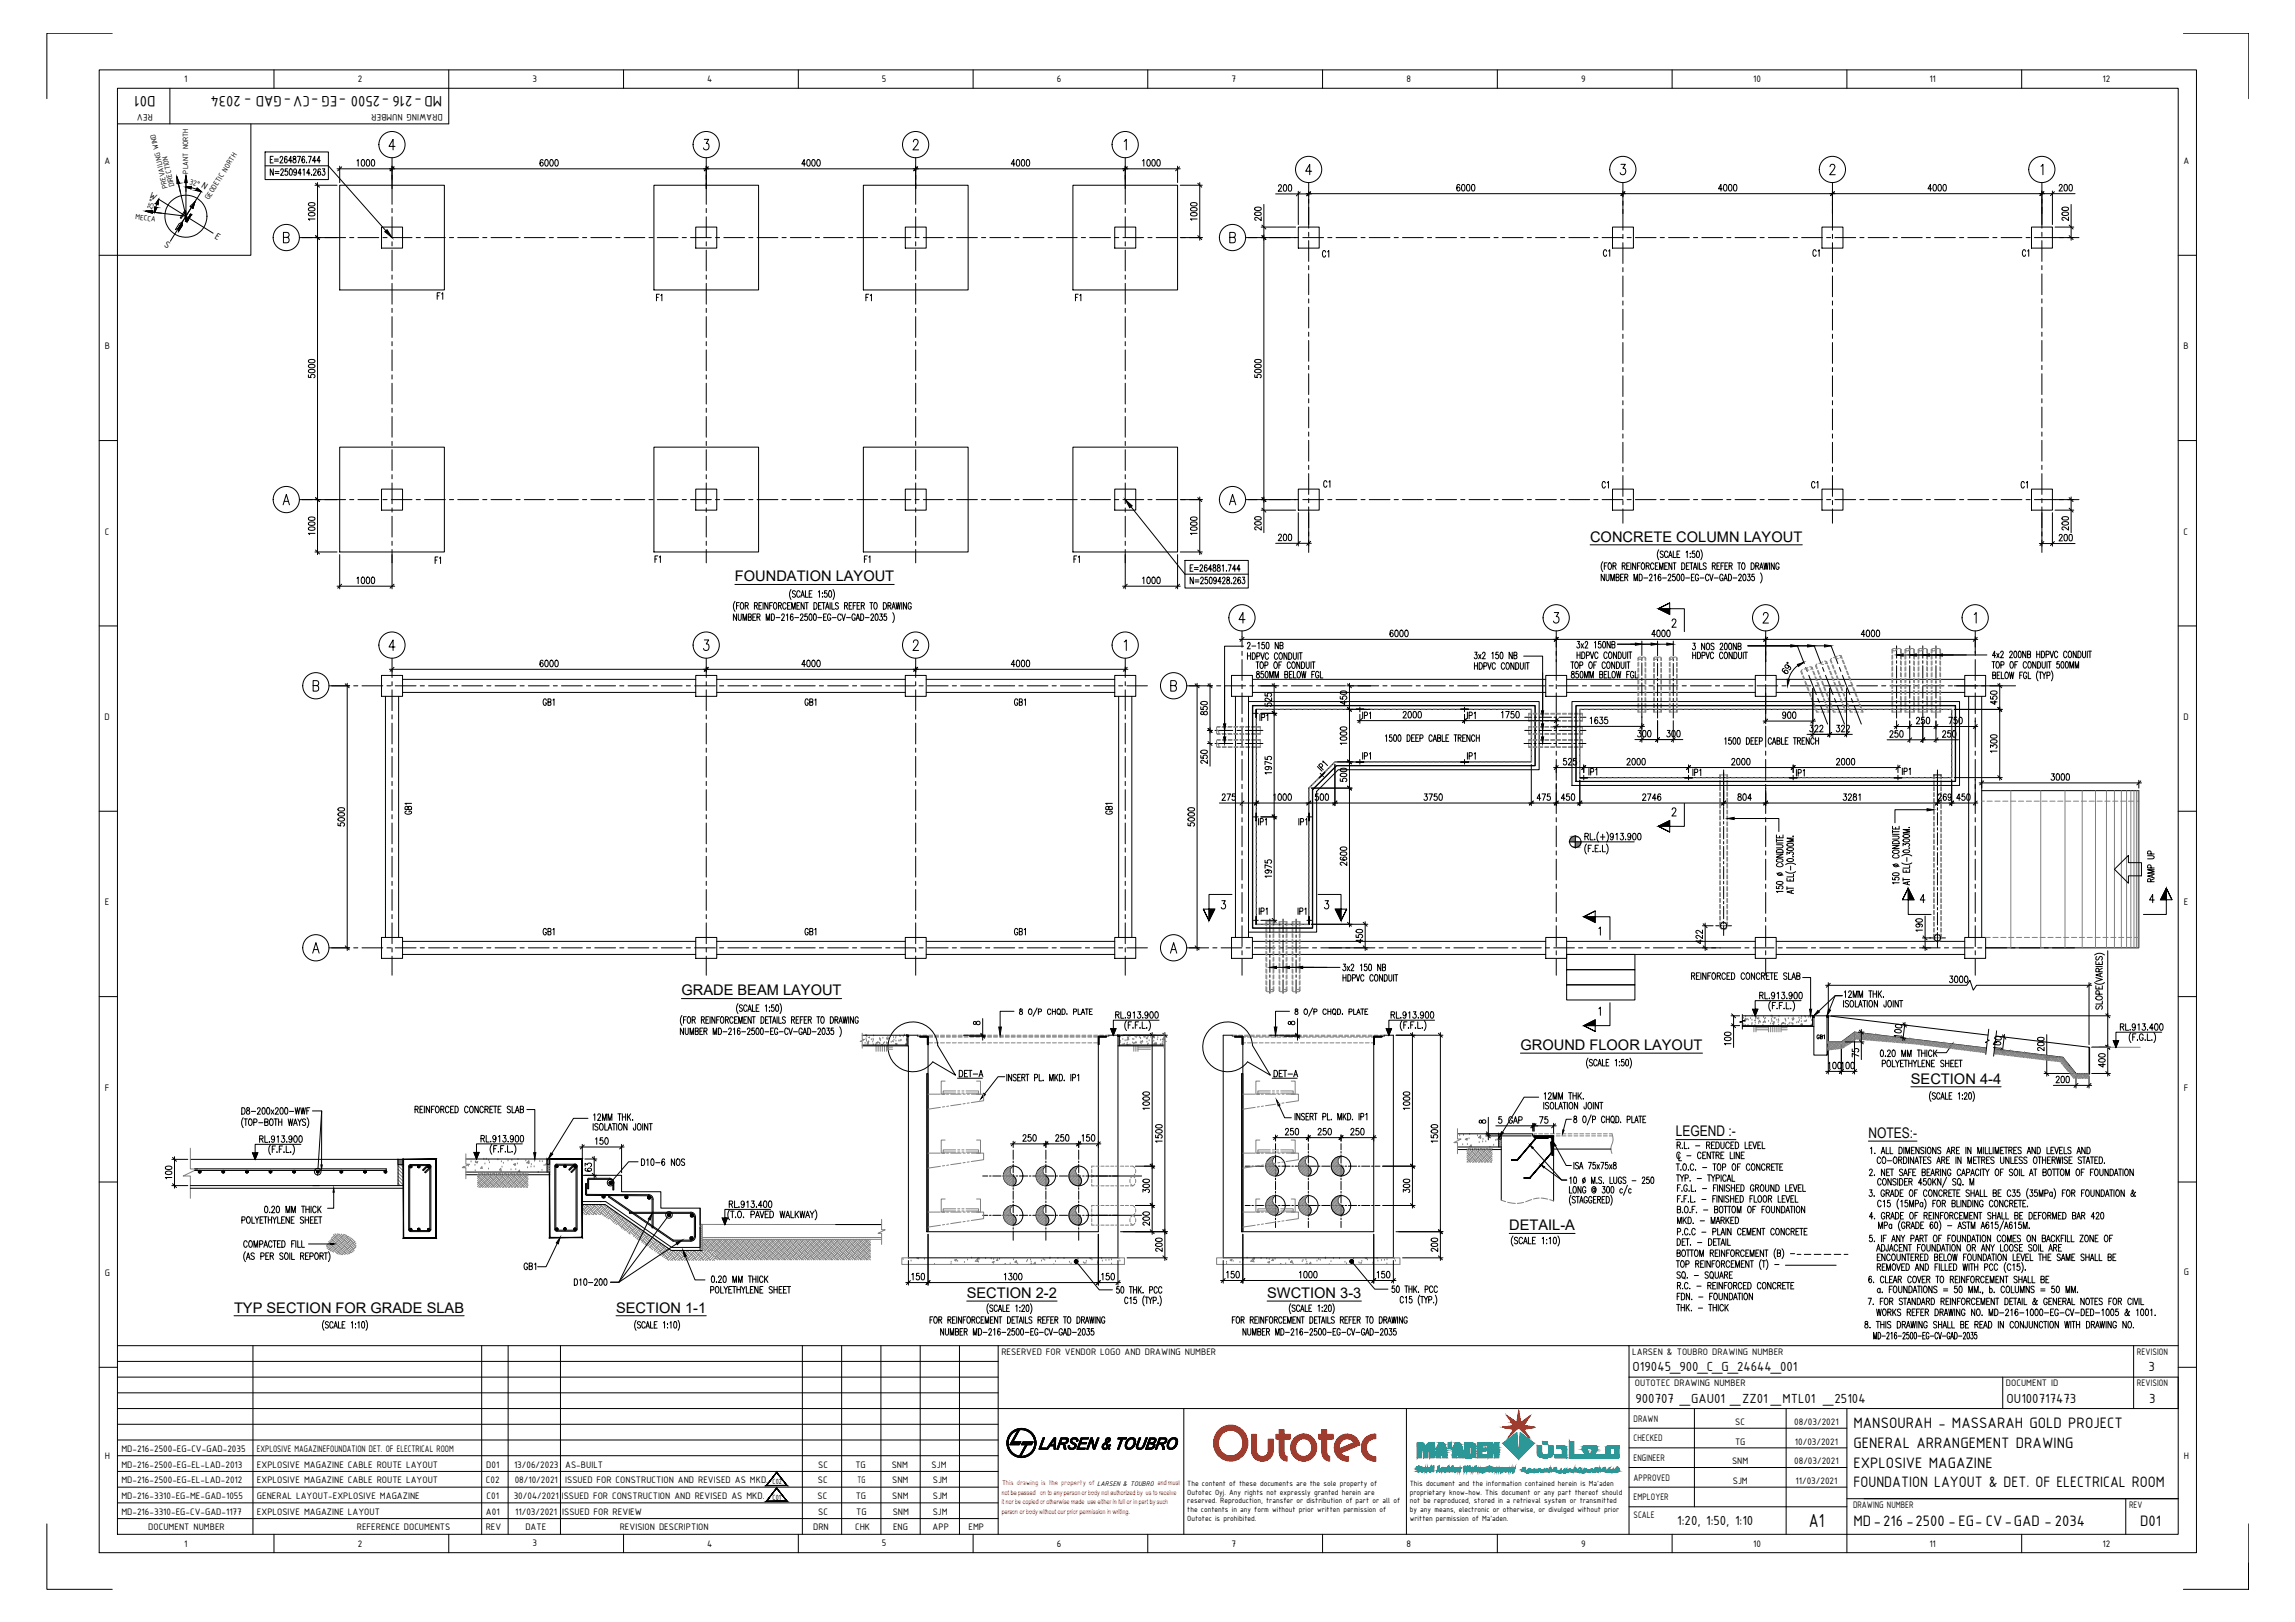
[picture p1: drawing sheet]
<svg xmlns="http://www.w3.org/2000/svg" width="841mm" height="594mm" viewBox="0 0 841 594" stroke-linecap="round" stroke-linejoin="round" font-family="sans-serif">
<defs><g id="words">
<text font-size="7.4" x="662.9" y="559.3">A1</text>
<g font-size="6">
<text x="57" y="35.2" transform="rotate(180 57 35.2)">D01</text>
<text x="162" y="35.2" transform="rotate(180 162 35.2)">MD-216 -2500 -EG -CV-GAD - 2034</text>
<text x="679.2" y="523.1">MANSOURAH - MASSARAH GOLD PROJECT</text>
<text x="679.2" y="530.3">GENERAL ARRANGEMENT DRAWING</text>
<text x="679.2" y="537.5">EXPLOSIVE MAGAZINE</text>
<text x="679.2" y="544.7">FOUNDATION LAYOUT &amp; DET. OF ELECTRICAL ROOM</text>
<text x="679.2" y="559.1">MD-216 -2500 -EG- CV-GAD - 2034</text>
<text x="784.3" y="559.1">D01</text>
</g>
<g font-size="5.7">
<text x="586.7" y="95.2">C1</text>
<text x="740.1" y="95.2">C1</text>
<text x="662.9" y="179.9">C1</text>
<text x="370.8" y="259.6">GB1</text>
<text x="370.8" y="343.6">GB1</text>
<text x="191.2" y="466.4">GB1</text>
</g>
<g font-size="5.4">
<text x="582.7" y="198.4">CONCRETE COLUMN LAYOUT</text>
<text x="269.3" y="213">FOUNDATION LAYOUT</text>
<text x="249.7" y="364.6">GRADE BEAM LAYOUT</text>
<text x="557.2" y="384.6">GROUND FLOOR LAYOUT</text>
<text x="700.3" y="396.9">SECTION 4-4</text>
<text x="614.2" y="416.2">LEGEND :-</text>
<text x="684.7" y="416.8">NOTES:-</text>
<text x="553.1" y="450.6">DETAIL-A</text>
<text x="354.3" y="475.4">SECTION 2-2</text>
<text x="464.3" y="475.4">SWCTION 3-3</text>
<text x="85.8" y="480.8">TYP SECTION FOR GRADE SLAB</text>
<text x="225.7" y="480.8">SECTION 1-1</text>
</g>
<g font-size="5.3">
<text x="483.7" y="95.2">C1</text>
<text x="667.8" y="95.2" transform="rotate(-90 667.8 95.2)">C1</text>
<text x="243.8" y="111.5" transform="rotate(-90 243.8 111.5)">F1</text>
<text x="320.7" y="111.5" transform="rotate(-90 320.7 111.5)">F1</text>
<text x="484.4" y="179.6">C1</text>
<text x="590.5" y="179.9" transform="rotate(-90 590.5 179.9)">C1</text>
<text x="744" y="179.9" transform="rotate(-90 744 179.9)">C1</text>
<text x="162.6" y="207.8" transform="rotate(-90 162.6 207.8)">F1</text>
<text x="315.7" y="207.1">F1</text>
<text x="392.6" y="207.1">F1</text>
<text x="87.8" y="409.2">D8-200x200-WWF</text>
</g>
<g font-size="5.2">
<text x="598.3" y="502">O19045_900_C_G_24644_001</text>
<text x="787.3" y="502">3</text>
<text x="599.3" y="514">900707 _GAU01 _ZZ01 _MTL01 _25104</text>
<text x="735.4" y="514">OU100717473</text>
<text x="787.6" y="514">3</text>
<text x="614.7" y="558.7">1:20, 1:50, 1:10</text>
</g>
<g font-size="4.9">
<text x="163.3" y="110.8" transform="rotate(-90 163.3 110.8)">F1</text>
<text x="397.2" y="111.5" transform="rotate(-90 397.2 111.5)">F1</text>
<text x="243.1" y="207.1" transform="rotate(-90 243.1 207.1)">F1</text>
</g>
<text font-size="4.4" x="665" y="381.7">GB1</text>
<g font-size="3.7">
<text x="67.5" y="30">1</text>
<text x="131.1" y="30.1">2</text>
<text x="195.1" y="30">3</text>
<text x="259.2" y="30">4</text>
<text x="323.2" y="30">5</text>
<text x="387.3" y="30.1">6</text>
<text x="451.3" y="30">7</text>
<text x="515.4" y="30">8</text>
<text x="579.5" y="30">9</text>
<text x="642.4" y="30">10</text>
<text x="707" y="30">11</text>
<text x="770.5" y="30.1">12</text>
<text x="56" y="41.8" transform="rotate(180 56 41.8)">REV</text>
<text x="162.2" y="41.8" transform="rotate(180 162.2 41.8)">DRAWING NUMBER</text>
<text x="38.3" y="60">A</text>
<text x="800.1" y="60">A</text>
<text x="73.6" y="68.4" transform="rotate(32 73.6 68.4)">N</text>
<text x="54.4" y="72" transform="rotate(32 54.4 72)">W</text>
<text x="78.5" y="87.1" transform="rotate(32 78.5 87.1)">E</text>
<text x="60" y="90.2" transform="rotate(32 60 90.2)">S</text>
<text x="38.4" y="127.9">B</text>
<text x="800.2" y="127.9">B</text>
<text x="38.4" y="195.8">C</text>
<text x="800.2" y="195.8">C</text>
<text x="38.3" y="263.6">D</text>
<text x="800.2" y="263.6">D</text>
<text x="38.4" y="331.5">E</text>
<text x="800.3" y="331.5">E</text>
<text x="38.5" y="399.4">F</text>
<text x="800.3" y="399.4">F</text>
<text x="38.4" y="467.3">G</text>
<text x="800.3" y="467">G</text>
<text x="367" y="496.3">RESERVED FOR VENDOR LOGO AND DRAWING NUMBER</text>
<text x="598.2" y="496.3">LARSEN &amp; TOUBRO DRAWING NUMBER</text>
<text x="783.1" y="496.3">REVISION</text>
<text x="599.1" y="507.8">OUTOTEC DRAWING NUMBER</text>
<text x="735.1" y="507.8">DOCUMENT ID</text>
<text x="783.1" y="507.8">REVISION</text>
<text x="598.7" y="520.7">DRAWN</text>
<text x="635.9" y="521.9">SC</text>
<text x="657.5" y="521.9">08/03/2021</text>
<text x="598.7" y="527.9">CHECKED</text>
<text x="44.5" y="531.7">MD-216-2500-EG-CV-GAD-2035</text>
<text x="94.1" y="531.7">EXPLOSIVE MAGAZINEFOUNDATION DET. OF ELECTRICAL ROOM</text>
<text x="635.8" y="529.1">TG</text>
<text x="657.8" y="529.1">10/03/2021</text>
<text x="38.4" y="534.2">H</text>
<text x="44.5" y="537.5">MD-216-2500-EG-EL-LAD-2013</text>
<text x="94.1" y="537.5">EXPLOSIVE MAGAZINE CABLE ROUTE LAYOUT</text>
<text x="178.2" y="537.5">D01</text>
<text x="188.4" y="537.5">13/06/2023</text>
<text x="207.1" y="537.5">AS-BUILT</text>
<text x="299.9" y="537.5">SC</text>
<text x="313.5" y="537.5">TG</text>
<text x="326.8" y="537.5">SNM</text>
<text x="341.4" y="537.5">SJM</text>
<text x="598.7" y="535.1">ENGINEER</text>
<text x="634.7" y="536.3">SNM</text>
<text x="657.5" y="536.3">08/03/2021</text>
<text x="800.3" y="534.2">H</text>
<text x="44.5" y="543.2">MD-216-2500-EG-EL-LAD-2012</text>
<text x="94.1" y="543.2">EXPLOSIVE MAGAZINE CABLE ROUTE LAYOUT</text>
<text x="178.1" y="543.2">C02</text>
<text x="188.6" y="543.2">08/10/2021</text>
<text x="207.1" y="543.2">ISSUED FOR CONSTRUCTION AND REVISED AS MKD.</text>
<text x="299.7" y="543.2">SC</text>
<text x="314.2" y="543.2">TG</text>
<text x="326.9" y="543.2">SNM</text>
<text x="341.8" y="543.2">SJM</text>
<text x="598.7" y="542.3">APPROVED</text>
<text x="635" y="543.5">SJM</text>
<text x="658" y="543.5">11/03/2021</text>
<text x="44.5" y="549">MD-216-3310-EG-ME-GAD-1055</text>
<text x="94.1" y="549">GENERAL LAYOUT-EXPLOSIVE MAGAZINE</text>
<text x="178.3" y="549">C01</text>
<text x="188.2" y="549">30/04/2021</text>
<text x="205.9" y="549">ISSUED FOR CONSTRUCTION AND REVISED AS MKD.</text>
<text x="299.6" y="549">SC</text>
<text x="313.6" y="549">TG</text>
<text x="327" y="549">SNM</text>
<text x="341.8" y="549">SJM</text>
<text x="598.7" y="549.5">EMPLOYER</text>
<text x="44.5" y="554.8">MD-216-3310-EG-CV-GAD-1177</text>
<text x="94.1" y="554.8">EXPLOSIVE MAGAZINE LAYOUT</text>
<text x="178.1" y="554.8">A01</text>
<text x="188.8" y="554.8">11/03/2021</text>
<text x="206" y="554.8">ISSUED FOR REVIEW</text>
<text x="299.9" y="554.8">SC</text>
<text x="313.8" y="554.8">TG</text>
<text x="327.1" y="554.8">SNM</text>
<text x="341.8" y="554.8">SJM</text>
<text x="598.7" y="556.1">SCALE</text>
<text x="679.1" y="552.5">DRAWING NUMBER</text>
<text x="780.2" y="552.5">REV</text>
<text x="54.3" y="560.3">DOCUMENT NUMBER</text>
<text x="130.8" y="560.3">REFERENCE DOCUMENTS</text>
<text x="178" y="560.3">REV</text>
<text x="192.5" y="560.3">DATE</text>
<text x="227.1" y="560.3">REVISION DESCRIPTION</text>
<text x="298" y="560.3">DRN</text>
<text x="313.4" y="560.3">CHK</text>
<text x="327.3" y="560.3">ENG</text>
<text x="341.7" y="560.3">APP</text>
<text x="354.9" y="560.3">EMP</text>
<text x="67.5" y="566.4">1</text>
<text x="131.1" y="566.5">2</text>
<text x="195.1" y="566.4">3</text>
<text x="259.2" y="566.4">4</text>
<text x="323.2" y="566.4">5</text>
<text x="387.3" y="566.5">6</text>
<text x="451.3" y="566.4">7</text>
<text x="515.4" y="566.4">8</text>
<text x="579.5" y="566.5">9</text>
<text x="642.4" y="566.4">10</text>
<text x="707" y="566.4">11</text>
<text x="770.5" y="566.5">12</text>
</g>
<g font-size="3">
<text x="69" y="63.6" transform="rotate(-90 69 63.6)">PLANT NORTH</text>
<text x="61.5" y="68.8" transform="rotate(-103 61.5 68.8)">PREVAILING WIND</text>
<text x="63.9" y="68.2" transform="rotate(-103 63.9 68.2)">DIRECTION</text>
<text x="69.3" y="67.5" transform="rotate(16 69.3 67.5)">32°</text>
<text x="55.7" y="77" transform="rotate(-71 55.7 77)">25°</text>
<text x="76.6" y="73.3" transform="rotate(-58 76.6 73.3)">GEODETIC NORTH</text>
<text x="49.6" y="80.3" transform="rotate(7 49.6 80.3)">MECCA</text>
<text x="283.1" y="543.6">C02</text>
<text x="435.1" y="544.2">The content of these documents are the sole property of</text>
<text x="516.6" y="544.2">This document and the information contained herein is Ma'aden</text>
<text x="283.1" y="549.3">C01</text>
<text x="435.1" y="547.4">Outotec Oyj. Any rights not expressly granted herein are</text>
<text x="435.1" y="550.6">reserved. Reproduction, transfer or distribution of part or all of</text>
<text x="516.6" y="547.4">proprietary know-how. This document or any part thereof should</text>
<text x="516.6" y="550.6">not be reproduced, stored in a retrieval system or transmitted</text>
<text x="435.1" y="553.8">the contents in any form without prior written permission of</text>
<text x="435.1" y="557">Outotec is prohibited.</text>
<text x="516.6" y="553.8">by any means, electronic or otherwise, or divulged without prior</text>
<text x="516.6" y="557">written permission of Ma'aden.</text>
</g>
<text font-size="2.7" fill="#f00" x="367.2" y="544.1">This drawing is the property of LARSEN &amp; TOUBRO and must</text>
<g font-size="2.4" fill="#f00">
<text x="367.1" y="547.5">not be passed on to any person or body not authorized by us to receive</text>
<text x="367.1" y="551">it nor be copied or otherwise made use either in full or in part by such</text>
<text x="367.1" y="554.4">person or body without our prior permission in writing.</text>
</g>
</g></defs>
<!-- layer: CI-CEN -->
<g fill="none" stroke="#000" stroke-width=".37">
<path d="M143.7 57.8v4.8M258.8 57.8v4.8M335.6 57.8v4.8M412.4 57.8v4.8M143.7 64.2v1.5M143.7 67.2v7.6M143.7 76.4v1.5M143.7 79.4v7.6M258.8 64.2v1.5M258.8 67.2v7.6M258.8 76.4v1.5M258.8 79.4v7.6"/>
<path d="M335.6 64.2v1.5M335.6 67.2v7.6M335.6 76.4v1.5M335.6 79.4v7.6M412.4 64.2v1.5M412.4 67.2v7.6M412.4 76.4v1.5M412.4 79.4v7.6M479.6 66.9v4.5M479.6 72.9v1.6M479.6 75.9v7.7M594.7 66.9v5.2"/>
<path d="M594.7 73.6v1.6M594.7 76.7v7.6M671.5 66.9v5.2M671.5 73.6v1.6M671.5 76.7v7.6M748.3 66.9v4.5M748.3 72.9v1.6M748.3 75.9v7.7M109.7 87h4.8M116 87h1.5M119 87h7.6M128.1 87h1.6"/>
<path d="M131.2 87h7.6M140.3 87h1.5M143.4 87h7.6M143.7 88.5v1.6M143.7 91.6v7.6M152.5 87h1.5M155.6 87h7.6M164.7 87h1.5M167.8 87h7.6M176.9 87h1.5M179.9 87h7.7M189.1 87h1.5"/>
<path d="M192.1 87h7.7M201.3 87h1.5M204.3 87h7.6M213.5 87h1.5M216.5 87h7.6M225.7 87h1.5M228.7 87h7.6M237.8 87h1.5M240.9 87h7.6M250 87h1.5M253.1 87h7.6M258.8 88.5v1.6"/>
<path d="M258.8 91.6v7.6M262.2 87h1.5M265.2 87h7.7M274.4 87h1.5M277.4 87h7.7M286.6 87h1.5M289.6 87h7.7M298.8 87h1.5M301.8 87h7.6M311 87h1.5M314 87h7.6M323.2 87h1.5"/>
<path d="M326.2 87h7.6M335.3 87h1.5M335.6 88.5v1.6M335.6 91.6v7.6M338.4 87h7.6M347.5 87h1.5M350.5 87h7.7M359.7 87h1.5M362.7 87h7.7M371.9 87h1.5M374.9 87h7.7M384.1 87h1.5"/>
<path d="M387.1 87h7.6M396.3 87h1.5M399.3 87h7.6M408.5 87h1.5M411.5 87h7.6M412.4 88.5v1.6M412.4 91.6v7.6M420.7 87h1.5M423.7 87h7.6M432.8 87h1.6M435.9 87h4.7M456.5 87h4.2"/>
<path d="M462.2 87h1.5M465.2 87h7.6M474.4 87h1.5M477.4 87h7.6M479.6 85.1v1.5M479.6 88.1v7.6M479.6 97.3v1.5M486.6 87h1.5M489.6 87h7.6M498.8 87h1.4M501.8 87h7.6M510.9 87h1.5"/>
<path d="M514 87h7.6M523.1 87h1.5M526.1 87h7.7M535.3 87h1.5M538.3 87h7.7M547.5 87h1.5M550.5 87h7.7M559.7 87h1.5M562.7 87h7.6M571.9 87h1.5M574.9 87h7.6M584.1 87h1.5"/>
<path d="M587.1 87h7.6M594.7 85.8v1.6M594.7 88.9v7.6M594.7 98v1.6M596.3 87h1.5M599.3 87h7.6M608.4 87h1.5M611.4 87h7.7M620.6 87h1.5M623.6 87h7.7M632.8 87h1.5M635.8 87h7.7"/>
<path d="M645 87h1.5M648 87h7.6M657.2 87h1.5M660.2 87h7.6M669.4 87h1.5M671.5 85.8v1.6M671.5 88.9v7.6M671.5 98v1.6M672.4 87h7.6M681.6 87h1.5M684.6 87h7.6M693.7 87h1.6"/>
<path d="M696.8 87h7.6M705.9 87h1.5M708.9 87h7.7M718.1 87h1.5M721.1 87h7.7M730.3 87h1.5M733.3 87h7.6M742.5 87h1.5M745.5 87h7.6M748.3 85.1v1.5M748.3 88.1v7.6M748.3 97.3v1.5"/>
<path d="M754.7 87h1.5M757.7 87h4.2M143.7 100.7v1.6M143.7 103.8v7.6M143.7 112.9v1.6M143.7 116v7.6M258.8 100.7v1.6M258.8 103.8v7.6M258.8 112.9v1.6M258.8 116v7.6M335.6 100.7v1.6M335.6 103.8v7.6"/>
<path d="M335.6 112.9v1.6M335.6 116v7.6M412.4 100.7v1.6M412.4 103.8v7.6M412.4 112.9v1.6M412.4 116v7.6M479.6 100.3v7.6M479.6 109.5v1.5M479.6 112.5v7.6M594.7 101.1v7.6M594.7 110.2v1.5M594.7 113.3v7.6"/>
<path d="M671.5 101.1v7.6M671.5 110.2v1.5M671.5 113.3v7.6M748.3 100.3v7.6M748.3 109.5v1.5M748.3 112.5v7.6M143.7 125.1v1.5M143.7 128.2v7.6M143.7 137.3v1.5M258.8 125.1v1.5M258.8 128.2v7.6M258.8 137.3v1.5"/>
<path d="M335.6 125.1v1.5M335.6 128.2v7.6M335.6 137.3v1.5M412.4 125.1v1.5M412.4 128.2v7.6M412.4 137.3v1.5M479.6 121.7v1.5M479.6 124.7v7.6M479.6 133.8v1.6M479.6 136.9v7.6M594.7 122.4v1.5M594.7 125.5v7.6"/>
<path d="M594.7 134.6v1.5M594.7 137.7v7.5M671.5 122.4v1.5M671.5 125.5v7.6M671.5 134.6v1.5M671.5 137.7v7.5M748.3 121.7v1.5M748.3 124.7v7.6M748.3 133.8v1.6M748.3 136.9v7.6M143.7 140.4v7.6M143.7 149.5v1.5"/>
<path d="M143.7 152.6v7.5M258.8 140.4v7.6M258.8 149.5v1.5M258.8 152.6v7.5M335.6 140.4v7.6M335.6 149.5v1.5M335.6 152.6v7.5M412.4 140.4v7.6M412.4 149.5v1.5M412.4 152.6v7.5M479.6 146v1.6M479.6 149.1v7.6"/>
<path d="M479.6 158.2v1.6M594.7 146.8v1.5M594.7 149.8v7.6M594.7 158.9v1.6M671.5 146.8v1.5M671.5 149.8v7.6M671.5 158.9v1.6M748.3 146v1.6M748.3 149.1v7.6M748.3 158.2v1.6M143.7 161.7v1.5M143.7 164.7v7.6"/>
<path d="M143.7 173.8v1.6M143.7 176.9v7.6M258.8 161.7v1.5M258.8 164.7v7.6M258.8 173.8v1.6M258.8 176.9v7.6M335.6 161.7v1.5M335.6 164.7v7.6M335.6 173.8v1.6M335.6 176.9v7.6M412.4 161.7v1.5M412.4 164.7v7.6"/>
<path d="M412.4 173.8v1.6M412.4 176.9v7.6M479.6 161.3v7.6M479.6 170.4v1.5M479.6 173.5v7.6M594.7 162v7.6M594.7 171.1v1.6M594.7 174.2v7.6M671.5 162v7.6M671.5 171.1v1.6M671.5 174.2v7.6M748.3 161.3v7.6"/>
<path d="M748.3 170.4v1.5M748.3 173.5v7.6M109.7 183h4.8M116 183h1.5M119 183h7.6M128.1 183h1.6M131.2 183h7.6M140.3 183h1.5M143.4 183h7.6M143.7 186v1.6M143.7 189.1v7.6M143.7 198.2v1.6"/>
<path d="M152.5 183h1.5M155.6 183h7.6M164.7 183h1.5M167.8 183h7.6M176.9 183h1.5M179.9 183h7.7M189.1 183h1.5M192.1 183h7.7M201.3 183h1.5M204.3 183h7.6M213.5 183h1.5M216.5 183h7.6"/>
<path d="M225.7 183h1.5M228.7 183h7.6M237.8 183h1.5M240.9 183h7.6M250 183h1.5M253.1 183h7.6M258.8 186v1.6M258.8 189.1v7.6M258.8 198.2v1.6M262.2 183h1.5M265.2 183h7.7M274.4 183h1.5"/>
<path d="M277.4 183h7.7M286.6 183h1.5M289.6 183h7.7M298.8 183h1.5M301.8 183h7.6M311 183h1.5M314 183h7.6M323.2 183h1.5M326.2 183h7.6M335.3 183h1.5M335.6 186v1.6M335.6 189.1v7.6"/>
<path d="M335.6 198.2v1.6M338.4 183h7.6M347.5 183h1.5M350.5 183h7.7M359.7 183h1.5M362.7 183h7.7M371.9 183h1.5M374.9 183h7.7M384.1 183h1.5M387.1 183h7.6M396.3 183h1.5M399.3 183h7.6"/>
<path d="M408.5 183h1.5M411.5 183h7.6M412.4 186v1.6M412.4 189.1v7.6M412.4 198.2v1.6M420.7 183h1.5M423.7 183h7.6M432.8 183h1.6M435.9 183h4.7M456.5 183h4.2M462.2 183h1.5M465.2 183h7.6"/>
<path d="M474.4 183h1.5M477.4 183h7.6M479.6 182.6v1.5M479.6 185.7v7.6M479.6 194.8v1.5M479.6 197.8v4.5M486.6 183h1.5M489.6 183h7.6M498.8 183h1.4M501.8 183h7.6M510.9 183h1.5M514 183h7.6"/>
<path d="M523.1 183h1.5M526.1 183h7.7M535.3 183h1.5M538.3 183h7.7M547.5 183h1.5M550.5 183h7.7M559.7 183h1.5M562.7 183h7.6M571.9 183h1.5M574.9 183h7.6M584.1 183h1.5M587.1 183h7.6"/>
<path d="M594.7 183.3v1.6M594.7 186.4v5.2M596.3 183h1.5M599.3 183h7.6M608.4 183h1.5M611.4 183h7.7M620.6 183h1.5M623.6 183h7.7M632.8 183h1.5M635.8 183h7.7M645 183h1.5M648 183h7.6"/>
<path d="M657.2 183h1.5M660.2 183h7.6M669.4 183h1.5M671.5 183.3v1.6M671.5 186.4v5.2M672.4 183h7.6M681.6 183h1.5M684.6 183h7.6M693.7 183h1.6M696.8 183h7.6M705.9 183h1.5M708.9 183h7.7"/>
<path d="M718.1 183h1.5M721.1 183h7.7M730.3 183h1.5M733.3 183h7.6M742.5 183h1.5M745.5 183h7.6M748.3 182.6v1.5M748.3 185.7v7.6M748.3 194.8v1.5M748.3 197.8v4.5M754.7 183h1.5M757.7 183h4.2"/>
<path d="M143.7 201.3v4.8M258.8 201.3v4.8M335.6 201.3v4.8M412.4 201.3v4.8M455.2 231.1v5.9M455.2 238.5v1.6M570.3 231.1v5.9M570.3 238.5v1.6M601.7 234.8v5.3M607.4 234.8v5.4M613.2 234.8v5.4M647.1 231.1v5.9"/>
<path d="M647.1 238.5v1.6M658.7 236.5l2.5 6.6M664.8 236.5l2.5 6.6M671 236.5l2.5 6.6M695 236.5v4.6M699.8 236.5v4.6M704.6 236.5v4.6M709.5 236.5v4.6M723.8 231.1v5.9M723.8 238.5v1.6M120.6 251.2h7.5M129.6 251.2h1.5"/>
<path d="M132.7 251.2h7.6M141.8 251.2h1.5M143.7 241.1v7M143.7 249.7v1.4M143.7 252.7v7.6M144.9 251.2h7.6M154 251.2h1.5M157 251.2h7.7M166.2 251.2h1.5M169.2 251.2h7.7M178.4 251.2h1.5M181.4 251.2h7.6"/>
<path d="M190.6 251.2h1.5M193.6 251.2h7.6M202.8 251.2h1.4M205.8 251.2h7.6M214.9 251.2h1.5M218 251.2h7.6M227.1 251.2h1.5M230.2 251.2h7.6M239.3 251.2h1.5M242.3 251.2h7.7M251.5 251.2h1.5M254.5 251.2h7.7"/>
<path d="M258.8 241.1v7M258.8 249.7v1.4M258.8 252.7v7.6M263.7 251.2h1.5M266.7 251.2h7.6M275.9 251.2h1.5M278.9 251.2h7.6M288.1 251.2h1.5M291.1 251.2h7.6M300.3 251.2h1.5M303.3 251.2h7.6M312.4 251.2h1.5"/>
<path d="M315.5 251.2h7.6M324.6 251.2h1.5M327.6 251.2h7.7M335.6 241.1v7M335.6 249.7v1.4M335.6 252.7v7.6M336.8 251.2h1.5M339.8 251.2h7.7M349 251.2h1.5M352 251.2h7.6M361.2 251.2h1.5M364.2 251.2h7.6"/>
<path d="M373.4 251.2h1.5M376.4 251.2h7.6M385.6 251.2h1.5M388.6 251.2h7.6M397.7 251.2h1.6M400.8 251.2h7.6M409.9 251.2h1.5M412.4 241.1v7M412.4 249.7v1.4M412.4 252.7v7.6M412.9 251.2h7.6M434.9 251.2h9.4"/>
<path d="M445.8 251.2h1.6M448.9 251.2h7.6M455.2 241.6v7.6M455.2 250.7v1.6M455.2 253.8v7.6M458 251.2h1.5M461 251.2h7.7M470.2 251.2h1.5M473.2 251.2h7.7M482.4 251.2h1.5M485.4 251.2h7.6M494.6 251.2h1.5"/>
<path d="M497.6 251.2h7.6M506.8 251.2h1.5M509.8 251.2h7.6M519 251.2h1.5M522 251.2h7.6M531.1 251.2h1.6M534.2 251.2h7.6M543.3 251.2h1.6M546.4 251.2h7.6M555.5 251.2h1.6M558.5 251.2h7.7M567.7 251.2h1.5"/>
<path d="M570.3 241.6v7.6M570.3 250.7v1.6M570.3 253.8v7.6M570.7 251.2h7.6M579.9 251.2h1.5M582.9 251.2h7.6M592.1 251.2h1.5M595.1 251.2h7.6M601.7 241v.9M601.7 242.8v4.6M601.7 248.3v.9M601.7 250.1v4.6"/>
<path d="M601.7 255.6v.9M601.7 257.5v5.2M604.3 251.2h1.5M607.3 251.2h7.6M607.4 241.1v.9M607.4 243v4.6M607.4 248.4v1M607.4 250.3v4.5M607.4 255.8v.9M607.4 257.6v5.4M613.2 241.1v.9M613.2 243v4.6"/>
<path d="M613.2 248.4v1M613.2 250.3v4.5M613.2 255.8v.9M613.2 257.6v5.4M616.4 251.2h1.6M619.5 251.2h7.6M628.6 251.2h1.6M631.7 251.2h7.6M640.8 251.2h1.6M643.9 251.2h7.6M647.1 241.6v7.6M647.1 250.7v1.6"/>
<path d="M647.1 253.8v7.6M653 251.2h1.5M656.1 251.2h7.5M661.7 244.5l.6 1.4M662.8 247.3l2.8 7.1M665.2 251.2h1.5M666.1 255.8l.6 1.4M667.2 258.7l2.5 6.5M667.9 244.5l.5 1.4M668.2 251.2h7.6M669 247.3l2.7 7.1M672.3 255.8l.5 1.4"/>
<path d="M673.4 258.7l2.5 6.5M674.1 244.5l.5 1.4M675.2 247.3l2.7 7.1M677.4 251.2h1.5M678.5 255.8l.5 1.4M679.6 258.7l2.5 6.5M680.4 251.2h7.6M689.6 251.2h1.5M692.6 251.2h7.6M695 242v.9M695 243.8v4.6M695 249.3v.9"/>
<path d="M695 251.1v4.6M695 256.6v.9M695 258.5v4.5M699.8 242v.9M699.8 243.8v4.6M699.8 249.3v.9M699.8 251.1v4.6M699.8 256.6v.9M699.8 258.5v4.5M701.7 251.2h1.6M704.6 242v.9M704.6 243.8v4.6"/>
<path d="M704.6 249.3v.9M704.6 251.1v4.6M704.6 256.6v.9M704.6 258.5v4.5M704.8 251.2h7.6M709.5 242v.9M709.5 243.8v4.6M709.5 249.3v.9M709.5 251.1v4.6M709.5 256.6v.9M709.5 258.5v4.5M713.9 251.2h1.6"/>
<path d="M717 251.2h7.6M723.8 241.6v7.6M723.8 250.7v1.6M723.8 253.8v7.6M726.1 251.2h1.6M729.2 251.2h9.4M143.7 261.8v1.5M143.7 264.9v7.6M143.7 274v1.5M143.7 277.1v7.6M258.8 261.8v1.5M258.8 264.9v7.6"/>
<path d="M258.8 274v1.5M258.8 277.1v7.6M335.6 261.8v1.5M335.6 264.9v7.6M335.6 274v1.5M335.6 277.1v7.6M412.4 261.8v1.5M412.4 264.9v7.6M412.4 274v1.5M412.4 277.1v7.6M445.2 267.5h6.6M445.2 272.3h6.6"/>
<path d="M453.3 267.5h1.5M453.3 272.3h1.5M455.2 262.9v1.5M455.2 266v7.6M455.2 275.1v1.5M455.2 278.2v7.6M456.3 267.5h6.5M456.3 272.3h6.5M558.5 272.3h2.7M558.7 267.5h2.6M558.7 262.7h2.6M562 272.3h1"/>
<path d="M562.2 267.5h.9M562.2 262.7h.9M563.9 272.3h4.5M564 267.5h4.6M564 262.7h4.6M569.4 272.3h.9M569.5 267.5h.9M569.5 262.7h.9M570.3 262.9v1.5M570.3 266v7.6M570.3 275.1v1.5M570.3 278.2v7.6"/>
<path d="M571.2 272.3h4.6M571.3 267.5h4.6M571.3 262.7h4.6M576.7 272.3h.9M576.8 267.5h1M576.8 262.7h1M578.5 272.3h2.7M578.6 267.5h2.6M578.6 262.7h2.6M647.1 262.9v1.5M647.1 266v7.6M647.1 275.1v1.5"/>
<path d="M647.1 278.2v7.6M723.8 262.9v1.5M723.8 266v7.6M723.8 275.1v1.5M723.8 278.2v7.6M143.7 286.2v1.5M143.7 289.2v7.7M143.7 298.4v1.5M258.8 286.2v1.5M258.8 289.2v7.7M258.8 298.4v1.5M335.6 286.2v1.5"/>
<path d="M335.6 289.2v7.7M335.6 298.4v1.5M412.4 286.2v1.5M412.4 289.2v7.7M412.4 298.4v1.5M455.2 287.3v1.5M455.2 290.4v7.6M455.2 299.5v1.5M570.3 287.3v1.5M570.3 290.4v7.6M570.3 299.5v1.5M631.6 282v3.4"/>
<path d="M631.6 286.3v.9M631.6 288.1v4.6M631.6 293.6v.9M631.6 295.4v4.6M647.1 287.3v1.5M647.1 290.4v7.6M647.1 299.5v1.5M710 282v5.6M710 288.5v.9M710 290.4v4.5M710 295.8v.9M710 297.6v4.6"/>
<path d="M723.8 287.3v1.5M723.8 290.4v7.6M723.8 299.5v1.5M143.7 301.4v7.7M143.7 310.6v1.5M143.7 313.6v7.7M258.8 301.4v7.7M258.8 310.6v1.5M258.8 313.6v7.7M335.6 301.4v7.7M335.6 310.6v1.5M335.6 313.6v7.7"/>
<path d="M412.4 301.4v7.7M412.4 310.6v1.5M412.4 313.6v7.7M455.2 302.5v7.6M455.2 311.6v1.6M455.2 314.7v7.6M570.3 302.5v7.6M570.3 311.6v1.6M570.3 314.7v7.6M631.6 300.9v.9M631.6 302.7v4.6M631.6 308.2v.9"/>
<path d="M631.6 310v4.6M631.6 315.5v.9M631.6 317.4v4.5M647.1 302.5v7.6M647.1 311.6v1.6M647.1 314.7v7.6M710 303.1v.9M710 305v4.5M710 310.5v.8M710 312.3v4.6M710 317.7v1M710 319.6v4.6"/>
<path d="M723.8 302.5v7.6M723.8 311.6v1.6M723.8 314.7v7.6M143.7 322.8v1.5M143.7 325.8v7.6M143.7 335v1.5M143.7 338v7.6M258.8 322.8v1.5M258.8 325.8v7.6M258.8 335v1.5M258.8 338v7.6M335.6 322.8v1.5"/>
<path d="M335.6 325.8v7.6M335.6 335v1.5M335.6 338v7.6M412.4 322.8v1.5M412.4 325.8v7.6M412.4 335v1.5M412.4 338v7.6M455.2 323.8v1.6M455.2 326.9v7.6M455.2 336v1.6M455.2 339.1v7.6M465.4 336.6v4.9"/>
<path d="M470.2 336.6v4.9M475 336.6v4.9M570.3 323.8v1.6M570.3 326.9v7.6M570.3 336v1.6M570.3 339.1v7.6M631.6 322.8v1M631.6 324.7v4.6M631.6 330.1v1M631.6 332v4.5M631.6 337.5v.9M631.6 339.3v3.3"/>
<path d="M647.1 323.8v1.6M647.1 326.9v7.6M647.1 336v1.6M647.1 339.1v7.6M710 325.1v.9M710 326.9v4.6M710 332.4v.9M710 334.2v4.6M710 339.7v.9M723.8 323.8v1.6M723.8 326.9v7.6M723.8 336v1.6"/>
<path d="M723.8 339.1v7.6M120.6 347.2h7.5M129.6 347.2h1.5M132.7 347.2h7.6M141.8 347.2h1.5M143.7 347.2v1.5M143.7 350.2v7M144.9 347.2h7.6M154 347.2h1.5M157 347.2h7.7M166.2 347.2h1.5M169.2 347.2h7.7"/>
<path d="M178.4 347.2h1.5M181.4 347.2h7.6M190.6 347.2h1.5M193.6 347.2h7.6M202.8 347.2h1.4M205.8 347.2h7.6M214.9 347.2h1.5M218 347.2h7.6M227.1 347.2h1.5M230.2 347.2h7.6M239.3 347.2h1.5M242.3 347.2h7.7"/>
<path d="M251.5 347.2h1.5M254.5 347.2h7.7M258.8 347.2v1.5M258.8 350.2v7M263.7 347.2h1.5M266.7 347.2h7.6M275.9 347.2h1.5M278.9 347.2h7.6M288.1 347.2h1.5M291.1 347.2h7.6M300.3 347.2h1.5M303.3 347.2h7.6"/>
<path d="M312.4 347.2h1.5M315.5 347.2h7.6M324.6 347.2h1.5M327.6 347.2h7.7M335.6 347.2v1.5M335.6 350.2v7M336.8 347.2h1.5M339.8 347.2h7.7M349 347.2h1.5M352 347.2h7.6M361.2 347.2h1.5M364.2 347.2h7.6"/>
<path d="M373.4 347.2h1.5M376.4 347.2h7.6M385.6 347.2h1.5M388.6 347.2h7.6M397.7 347.2h1.6M400.8 347.2h7.6M409.9 347.2h1.5M412.4 347.2v1.5M412.4 350.2v7M412.9 347.2h7.6M434.9 347.2h8M444.4 347.2h1.6"/>
<path d="M447.5 347.2h7.6M455.2 348.2v1.5M455.2 351.3v5.9M456.6 347.2h1.6M459.7 347.2h7.6M465.4 342.4v1M465.4 344.3v4.6M465.4 349.7v1M465.4 351.6v4.5M465.4 357.1v.9M465.4 358.9v4.9M468.8 347.2h1.5"/>
<path d="M470.2 342.4v1M470.2 344.3v4.6M470.2 349.7v1M470.2 351.6v4.5M470.2 357.1v.9M470.2 358.9v4.9M471.8 347.2h7.7M475 342.4v1M475 344.3v4.6M475 349.7v1M475 351.6v4.5M475 357.1v.9"/>
<path d="M475 358.9v4.9M481 347.2h1.5M484 347.2h7.6M493.2 347.2h1.5M496.2 347.2h7.6M505.4 347.2h1.5M508.4 347.2h7.6M517.6 347.2h1.5M520.6 347.2h7.6M529.7 347.2h1.6M532.8 347.2h7.6M541.9 347.2h1.6"/>
<path d="M545 347.2h7.6M554.1 347.2h1.6M557.2 347.2h7.6M566.3 347.2h1.5M569.4 347.2h7.5M570.3 348.2v1.5M570.3 351.3v5.9M578.5 347.2h1.5M581.5 347.2h7.6M590.7 347.2h1.5M593.7 347.2h7.6M602.9 347.2h1.5"/>
<path d="M605.9 347.2h7.6M615 347.2h1.6M618.1 347.2h7.6M627.2 347.2h1.6M630.3 347.2h7.6M639.4 347.2h1.6M642.5 347.2h7.6M647.1 348.2v1.5M647.1 351.3v5.9M651.6 347.2h1.5M654.7 347.2h7.6M663.8 347.2h1.5"/>
<path d="M666.9 347.2h7.5M676 347.2h1.5M679 347.2h7.6M688.2 347.2h1.5M691.2 347.2h7.6M700.3 347.2h1.6M703.4 347.2h7.6M710 341.5v5.6M712.5 347.2h1.6M715.6 347.2h7.6M723.8 348.2v1.5M723.8 351.3v5.9"/>
<path d="M724.7 347.2h1.6M727.8 347.2h7.6M736.9 347.2h1.5M740 347.2h7.6M749.1 347.2h1.5M752.2 347.2h8M467.4 418.9v2.3M479.5 418.9v2.3M491.4 418.9v2.3M360.1 430.7h1.9M362.6 430.7h.6M363.8 430.7h3"/>
<path d="M367.5 430.7h.6M368.7 430.7h3M371.3 421.2v3.4M371.3 425.3v.6M371.3 426.5v3M371.3 430.1v.6M371.3 431.4v3M371.3 435v.6M371.3 436.2v3.1M371.3 439.9v.6M372.3 430.7h.6M373.6 430.7h3"/>
<path d="M377.2 430.7h.6M378.4 430.7h3.1M382.1 430.7h.6M383.3 430.1v.6h3.1M383.3 421.2v3.4M383.3 425.3v.6M383.3 426.5v3M383.3 431.4v3M383.3 435v.6M383.3 436.2v3.1M383.3 439.9v.6M387 430.7h.6"/>
<path d="M388.2 430.7h3M391.8 430.7h.7M393.1 430.7h3M395.3 421.2v3.4M395.3 425.3v.6M395.3 426.5v3M395.3 430.1v.6M395.3 431.4v3M395.3 435v.6M395.3 436.2v3.1M395.3 439.9v.6M396.7 430.7h.6"/>
<path d="M397.9 430.7h20.5M456.3 427.1h1.9M458.8 427.1h.5M460 427.1h3M463.6 427.1h.7M464.8 427.1h3.1M467.4 421.8v.5M467.4 423v3M467.4 426.6v.7M467.4 427.8v3.1M467.4 431.5v.6M467.4 432.7v3.1"/>
<path d="M467.4 436.4v.6M467.4 437.6v3M468.5 427.1h.6M469.7 427.1h3.1M473.4 427.1h.6M474.6 427.1h3M478.3 427.1h.6M479.5 427.1h3M479.5 421.8v.5M479.5 423v3M479.5 426.6v.7M479.5 427.8v3.1"/>
<path d="M479.5 431.5v.6M479.5 432.7v3.1M479.5 436.4v.6M479.5 437.6v3M483.1 427.1h.6M484.4 427.1h3M488 427.1h.6M489.2 427.1h3.1M491.4 421.8v.5M491.4 423v3M491.4 426.6v.7M491.4 427.8v3.1"/>
<path d="M491.4 431.5v.6M491.4 432.7v3.1M491.4 436.4v.6M491.4 437.6v3M492.9 427.1h.6M494.1 427.1h3M497.7 427.1h.7M499 427.1h3M502.6 427.1h.6M503.8 427.1h1.9M360.1 445.1h1.9M362.6 445.1h.6"/>
<path d="M363.8 445.1h3M367.5 445.1h.6M368.7 445.1h3M371.3 441.1v3M371.3 444.7v.7M371.3 446v3M371.3 449.7v.5M371.3 450.8v3.5M372.3 445.1h.6M373.6 445.1h3M377.2 445.1h.6M378.4 445.1h3.1"/>
<path d="M382.1 445.1h.6M383.3 441.1v3M383.3 444.7v.7M383.3 446v3M383.3 449.7v.5M383.3 450.8v3.5M383.3 445.1h3.1M387 445.1h.6M388.2 445.1h3M391.8 445.1h.7M393.1 445.1h3M395.3 441.1v3"/>
<path d="M395.3 444.7v.7M395.3 446v3M395.3 449.7v.5M395.3 450.8v3.5M396.7 445.1h.6M397.9 445.1h20.5M456.3 441.5h1.9M458.8 441.5h.5M460 441.5h3M463.6 441.5h.7M464.8 441.5h3.1M467.4 441.3v.6"/>
<path d="M467.4 442.5v3M467.4 446.1v.6M467.4 447.3v2.3M468.5 441.5h.6M469.7 441.5h3.1M473.4 441.5h.6M474.6 441.5h3M478.3 441.5h.6M479.5 441.3v.6M479.5 442.5v3M479.5 446.1v.6M479.5 447.3v2.3"/>
<path d="M479.5 441.5h3M483.1 441.5h.6M484.4 441.5h3M488 441.5h.6M489.2 441.5h3.1M491.4 441.3v.6M491.4 442.5v3M491.4 446.1v.6M491.4 447.3v2.3M492.9 441.5h.6M494.1 441.5h3M497.7 441.5h.7"/>
<path d="M499 441.5h3M502.6 441.5h.6M503.8 441.5h1.9"/>
</g>
<!-- layer: conc. -->
<g fill="none" stroke="#000" stroke-width=".37">
<path d="M124.5 67.8h38.3v38.4h-38.3zM239.6 67.8h38.4v38.4h-38.4zM316.4 67.8h38.4v38.4h-38.4zM393.2 67.8h38.3v38.4h-38.3zM139.8 83.2h7.7v7.7h-7.7zM255 83.2h7.7v7.7h-7.7zM331.8 83.2h7.6v7.7h-7.6zM408.5 83.2h7.7v7.7h-7.7zM475.8 83.2h7.6v7.7h-7.6zM590.9 83.2h7.7v7.7h-7.7zM667.7 83.2h7.7v7.7h-7.7zM744.5 83.2h7.6v7.7h-7.6z"/>
<path d="M124.5 163.8h38.3v38.4h-38.3zM139.8 179.1h7.7v7.7h-7.7zM239.6 163.8h38.4v38.4h-38.4zM255 179.1h7.7v7.7h-7.7zM316.4 163.8h38.4v38.4h-38.4zM331.8 179.1h7.6v7.7h-7.6zM393.2 163.8h38.3v38.4h-38.3zM408.5 179.1h7.7v7.7h-7.7zM475.8 179.1h7.6v7.7h-7.6zM590.9 179.1h7.7v7.7h-7.7zM667.7 179.1h7.7v7.7h-7.7zM744.5 179.1h7.6v7.7h-7.6z"/>
<path d="M139.8 247.4h7.7v7.6h-7.7zM141.3 255v88.4M146.1 255v88.4M147.5 248.8h107.5M147.5 253.6h107.5M255 247.4h7.7v7.6h-7.7zM262.7 248.8h69.1M262.7 253.6h69.1M331.8 247.4h7.6v7.6h-7.6zM339.4 248.8h69.1M339.4 253.6h69.1M408.5 247.4h7.7v7.6h-7.7z"/>
<path d="M409.9 255v88.4M414.8 255v88.4M451.3 247.4h7.7v7.6h-7.7zM452.7 255v88.4M457.5 256.9h106.5v25h-73.6l-7.9 7.9v51.6h-25zM457.5 255v88.4M459 258.4h103.6v22.1h-72.8l-8.7 8.7v50.8h-22.1zM459 248.8h107.4M459 253.6h107.4M566.4 247.4h7.7v7.6h-7.7zM574.1 248.8h69.1M574.1 253.6h69.1"/>
<path d="M576.1 256.9h142v30.8h-142zM577.5 258.4h139.1v27.8h-139.1zM643.2 247.4h7.7v7.6h-7.7zM650.9 248.8h69.1M650.9 253.6h69.1M720 247.4h7.7v7.6h-7.7zM721.4 255v88.4M726.2 255v88.4M726.2 289.6h57.6v57.6h-56.1M139.8 343.4h7.7v7.6h-7.7zM147.5 349.6h107.5M147.5 344.8h107.5"/>
<path d="M255 343.4h7.7v7.6h-7.7zM262.7 349.6h69.1M262.7 344.8h69.1M331.8 343.4h7.6v7.6h-7.6zM339.4 349.6h69.1M339.4 344.8h69.1M408.5 343.4h7.7v7.6h-7.7zM451.3 343.4h7.7v7.6h-7.7zM459 349.6h107.4M459 344.8h107.4M566.4 343.4h7.7v7.6h-7.7zM574.1 349.6h25v5.6h-25z"/>
<path d="M574.1 355.2h25v5.5h-25zM574.1 349.6h69.1M574.1 344.8h69.1M643.2 343.4h7.7v7.6h-7.7zM650.9 349.6h69.1M650.9 344.8h69.1M720 343.4h7.7v7.6h-7.7zM316 379.2h16.4v3.9M336.3 379.5v-.3h-3.4v81.5h76.8v-81.5h-3.4v.3M336.5 379.2v.3M340.1 379.5v71.6h62.4v-71.6M406.1 379.2v.3"/>
<path d="M426.6 379.2h-16.4v3.9M451.6 379.5v-.3h-3.3v81.5h62.3v-81.5h-3.3v.3M451.9 379.2v.3M455.5 379.5v71.6h47.9v-71.6M507 379.2v.3M574.1 360.7h25v5.6h-25zM638.5 372.1h25.7v3.8M638.5 375.7h25.7M638.5 375.9h26.2M664.7 372.1h4.8v14.3h-4.8zM728.5 379.1l-58.5-7v9.5h4.8l4.8-3.6 48.3 5.9M728.8 377l-.5 3.9 .7 .1-1.4 .8 .6 .1-.5 4.3"/>
<path d="M731.5 379.5l34 4.1v9.6h-4.7l-4.8-5.9-25.1-3.1M731.7 377.6l-.5 3.9 .6 .1-1.4 .8 .7 .1-.5 4.3M316 382.8h16.4M316 383.1h16.9M409.7 383.1h16.9M410.2 382.8h16.4M562.1 416h-.4v-.7h-11.6v24.3M569.3 416v23.9M69.8 424.6h76.1v9.6M69.8 434.2h78M371.3 427.1a2.01 2.01 0 0 0-1.2 1.8 2.01 2.01 0 0 0 1.2 1.8M371.3 430.7a2.01 2.01 0 0 1 1.1 1.8 2.01 2.01 0 0 1-1.1 1.8"/>
<path d="M383.3 430.7a2.01 2.01 0 0 1 1.1 1.8 2.01 2.01 0 0 1-1.1 1.8M383.3 427.1a2.01 2.01 0 0 0-1.1 1.8 2.01 2.01 0 0 0 1.1 1.8M395.2 430.7a2.01 2.01 0 0 1 1.2 1.8 2.01 2.01 0 0 1-1.2 1.8M395.3 427.1a2.01 2.01 0 0 0-1.1 1.8 2.01 2.01 0 0 0 1.1 1.8M467.4 423.5a2.09 2.09 0 0 0-1.1 2.1 2.09 2.09 0 0 0 1.5 1.8 2.01 2.01 0 0 1-.4 3.3M467.4 437.9a2.09 2.09 0 0 0-1.1 2.1 2.09 2.09 0 0 0 1.5 1.8 2.01 2.01 0 0 1-.4 3.3M479.4 423.5a2.09 2.09 0 0 0-1.1 2.1 2.09 2.09 0 0 0 1.5 1.8 2.01 2.01 0 0 1-.4 3.3M479.4 437.9a2.09 2.09 0 0 0-1.1 2.1 2.09 2.09 0 0 0 1.5 1.8 2.01 2.01 0 0 1-.4 3.3M491.4 423.5a2.08 2.08 0 0 0-1.1 2.1 2.08 2.08 0 0 0 1.5 1.8 2.01 2.01 0 0 1-.4 3.3M491.4 437.9a2.08 2.08 0 0 0-1.1 2.1 2.08 2.08 0 0 0 1.5 1.8 2.01 2.01 0 0 1-.4 3.3M371.3 441.5a2.01 2.01 0 0 0-1.2 1.8 2.01 2.01 0 0 0 1.2 1.8M371.3 445.1a2.01 2.01 0 0 1 1.1 1.8 2.01 2.01 0 0 1-1.1 1.8"/>
<path d="M383.3 445.1a2.01 2.01 0 0 1 1.1 1.8 2.01 2.01 0 0 1-1.1 1.8M383.3 441.5a2.01 2.01 0 0 0-1.1 1.8 2.01 2.01 0 0 0 1.1 1.8M395.3 441.5a2.09 2.09 0 0 0-1.1 2.1 2.09 2.09 0 0 0 1.4 1.8 2.01 2.01 0 0 1-.4 3.3"/>
<circle cx="631.6" cy="339.1" r="1.16"/>
<circle cx="710" cy="343.5" r="1.16"/>
<circle cx="371.2" cy="430.7" r="3.6"/>
<circle cx="383.2" cy="430.7" r="3.6"/>
<circle cx="395.3" cy="430.7" r="3.6"/>
<circle cx="467.4" cy="427.1" r="3.6"/>
<circle cx="479.4" cy="427.1" r="3.6"/>
<circle cx="491.4" cy="427.1" r="3.6"/>
<circle cx="371.2" cy="445.1" r="3.6"/>
<circle cx="383.2" cy="445.1" r="3.6"/>
<circle cx="395.3" cy="445.1" r="3.6"/>
<circle cx="467.4" cy="441.5" r="3.6"/>
<circle cx="479.4" cy="441.5" r="3.6"/>
<circle cx="491.4" cy="441.5" r="3.6"/>
</g>
<!-- layer: Dimension -->
<g fill="none" stroke="#000" stroke-width=".37">
<path d="M130.8 58.9l.5-.5v2.5M132.7 58.6l.2-.2a1.33 1.33 0 0 1 .8 1.3 1.33 1.33 0 0 1-.8 1.2l-.5-.5v-.6zM134.5 58.6l.2-.2a1.33 1.33 0 0 1 .8 1.3 1.33 1.33 0 0 1-.8 1.2l-.5-1.1zM136.3 58.6l.3-.2a1.36 1.36 0 0 1 0 2.5l-.3-.2-.3-.9zM199 58.8l-.4-.4a1.4 1.4 0 0 0-.1 2.5 .68 .68 0 0 0 .6-1 .68 .68 0 0 0-1.1-.2l-.1 .4M199.9 58.6l.4-.2 .5 .5v1.5l-.5 .5-.6-.5-.1-.9zM201.7 58.6l.3-.2a1.33 1.33 0 0 1 .8 1.3 1.33 1.33 0 0 1-.8 1.2l-.5-1.1zM203.6 58.6l.3-.2a1.36 1.36 0 0 1 0 2.5l-.3-.2-.3-.9zM295.9 58.6l.5-.2 .4 .5v1.5l-.4 .5-.7-.5-.1-.9zM297.8 58.6l.4-.2 .4 .5v1.5l-.4 .5-.7-.5v-.9zM299.6 58.6l.2-.2a1.33 1.33 0 0 1 .8 1.3 1.33 1.33 0 0 1-.8 1.2l-.5-1.1zM372.7 58.6l.2-.2a1.33 1.33 0 0 1 .8 1.3 1.33 1.33 0 0 1-.8 1.2l-.5-1.1z"/>
<path d="M374.5 58.6l.3-.2a1.36 1.36 0 0 1 0 2.5l-.3-.2-.2-.9zM376.3 58.6l.5-.2 .5 .5v1.5l-.5 .5-.6-.5zM418.7 58.9l.5-.5v2.5M420.5 58.6l.3-.2a1.36 1.36 0 0 1 0 2.5l-.3-.2-.2-.9zM422.3 58.6l.5-.2 .5 .5v1.5l-.5 .5-.6-.5zM424.2 58.6l.4-.2 .5 .5v1.5l-.5 .5-.6-.5zM113.1 78.1l1.9-.2 .4 .7-.4 .4h-1.5l-.5-.4zM113.1 76.3l1.9-.2 .4 .6-.4 .5h-1.5l-.5-.5zM113.1 74.5l1.3-.3 .9 .3 .1 .2a1.36 1.36 0 0 1-2.4 0zM115.4 67.8h8.1M116.4 66.9v136.2M120.3 60.7l21.1 23.8"/>
<path d="M123.5 61.8h309M124.5 60.9v6M143.7 60.9v8.2M258.8 60.9v8.2M295.2 60.1h-1.4l.9-1.7v2.5M335.6 60.9v8.2M372 60.1h-1.4l.9-1.7v2.5M412.4 60.9v8.2M431.5 60.9v6M432.5 67.8h8.1M436.4 78.1l1.8-.2 .5 .7-.5 .4h-1.5l-.4-.4zM436.4 76.3l1.8-.2 .5 .6-.5 .5h-1.5l-.4-.5z"/>
<path d="M436.4 74.5l1.3-.3 .9 .3 .1 .2a1.36 1.36 0 0 1-2.4 0zM439.7 66.9v21.1M478.6 70.9h270.6M479.6 71v.9M535 67.9l-.6-.4a1.44 1.44 0 0 0 .1 2.5 .68 .68 0 0 0 .6-1 .68 .68 0 0 0-1.2-.2v.4M535.8 67.7l.3-.2a1.36 1.36 0 0 1 0 2.5l-.3-.2-.2-.9zM537.7 67.7l.4-.2 .5 .5v1.5l-.5 .5-.6-.5zM539.5 67.7l.4-.2 .5 .5v1.5l-.5 .5-.6-.5zM594.7 70v8.2M631.1 69.2h-1.4l1-1.7v2.5M631.9 67.7l.2-.2a1.33 1.33 0 0 1 .8 1.3 1.33 1.33 0 0 1-.8 1.2l-.5-1.1zM633.7 67.7l.3-.2a1.36 1.36 0 0 1 0 2.5l-.3-.2-.3-.9z"/>
<path d="M635.5 67.7l.5-.2 .4 .5v1.5l-.4 .5-.7-.5zM671.5 70v8.2M707.9 69.2h-1.4l.9-1.7v2.5M708.6 67.7l.5-.2 .4 .5v1.5l-.4 .5-.7-.5zM710.5 67.7l.4-.2 .5 .5v1.5l-.5 .5-.6-.5-.1-.9zM712.3 67.7l.5-.2 .4 .5v1.5l-.4 .5-.7-.5-.1-.9zM748.3 70v8.2M110.7 87h12.8M115.4 80.2h-2.4l.5 .5M432.5 87h8.1M438.7 80.2h-2.4l.4 .5M457.4 87h6.7"/>
<path d="M463.2 86v98M113 137.3v.9l1 .1a.71 .71 0 0 1 .1-1 .71 .71 0 0 1 1 .1 .71 .71 0 0 1-.1 1M113.1 135.5l1.9-.1 .4 .6-.4 .5h-1.5l-.5-.5zM113.1 133.7l1.3-.2 .9 .2 .1 .3a1.36 1.36 0 0 1-2.4 0zM113.1 131.9l1.3-.3 1 .6a1.33 1.33 0 0 1-1.2 .7 1.33 1.33 0 0 1-1.2-.7zM459.8 137.3v.9l1 .1a.71 .71 0 0 1 .1-1 .71 .71 0 0 1 1 .1 .71 .71 0 0 1-.1 1M459.9 135.5l.9-.2a1.08 1.08 0 0 1 1.4 .5v.2a1.53 1.53 0 0 1-2.4 0zM459.9 133.7l.9-.2a1.08 1.08 0 0 1 1.4 .5 1.33 1.33 0 0 1-1.2 .7 1.33 1.33 0 0 1-1.2-.7zM459.9 131.9l1.9-.2 .3 .2 .1 .5a1.53 1.53 0 0 1-2.4 0zM110.7 183h12.8M113.1 193.3l.9-.3 1 .1 .4 .6-.4 .5h-1.5l-.5-.5zM113.1 191.5l.9-.3h1l.4 .7-.4 .4h-1.5l-.5-.4z"/>
<path d="M113.1 189.6l1.9-.2 .4 .7-.4 .4h-1.5l-.5-.4zM115.4 195.4h-2.4l.5 .4M414.5 185.6l19.7 24.7M432.5 183h8.1M436.4 193.3l.9-.3 .9 .1 .5 .6-.5 .5h-1.5l-.4-.5zM436.4 191.5l.9-.3h.9l.5 .7-.5 .4h-1.5l-.4-.4zM436.4 189.6l1.8-.2 .5 .7-.5 .4h-1.5l-.4-.4zM438.7 195.4h-2.4l.4 .4M439.7 182v21.1M457.4 183h6.7M115.4 202.2h8.1M123.5 214.7h21.1"/>
<path d="M124.5 203.1v12.6M130.8 211.8l.5-.4v2.4M132.7 211.5l.2-.1a1.33 1.33 0 0 1 .8 1.2 1.33 1.33 0 0 1-.8 1.2l-.5-.5v-.6zM134.5 211.5l.2-.1a1.33 1.33 0 0 1 .8 1.2 1.33 1.33 0 0 1-.8 1.2l-.5-1.1zM136.3 211.5l.3-.1a1.36 1.36 0 0 1 0 2.4l-.3-.2-.3-.9zM143.7 203.1v12.6M411.4 214.7h21.1M412.4 203.1v12.6M418.7 211.8l.5-.4v2.4M420.5 211.5l.3-.1a1.36 1.36 0 0 1 0 2.4l-.3-.2-.2-.9zM422.3 211.5l.5-.1 .5 .4v1.5l-.5 .5-.6-.5zM424.2 211.5l.4-.1 .5 .4v1.5l-.5 .5-.6-.5z"/>
<path d="M431.5 203.1v12.6M432.5 202.2h8.1M454.2 234.2h270.6M455.2 233.2v.1M455.7 236.7h-6.9v33.2M510.5 231.1l-.6-.3a1.44 1.44 0 0 0 .1 2.4 .68 .68 0 0 0 .6-1 .68 .68 0 0 0-1.1-.1l-.1 .3M511.4 230.9l.4-.1 .5 .5v1.4l-.5 .5-.6-.5zM513.2 230.9l.5-.1 .4 .5v1.4l-.4 .5-.7-.5-.1-.9zM515.1 230.9l.2-.1a1.33 1.33 0 0 1 .8 1.2 1.33 1.33 0 0 1-.8 1.2l-.5-.5v-.5zM570.3 233.2v9.2M592.7 236h18.1M606.7 232.4h-1.4l.9-1.6v2.4"/>
<path d="M607.4 230.9l.5-.1 .4 .5v1.4l-.4 .5-.7-.5zM609.2 230.9l.5-.1 .4 .5v1.4l-.4 .5-.7-.5zM611.1 230.9l.4-.1 .5 .5v1.4l-.5 .5-.6-.5-.1-.9zM640.5 236.5h28.1M647.1 233.2v9.2M683.4 232.4h-1.3l.9-1.6v2.4M684.2 230.9l.4-.1 .5 .5v1.4l-.5 .5-.6-.5-.1-.9zM686 230.9l.3-.1a1.33 1.33 0 0 1 .7 1.2 1.33 1.33 0 0 1-.7 1.2l-.6-1zM687.8 230.9l.3-.1a1.36 1.36 0 0 1 0 2.4l-.3-.1-.2-.9zM697.4 239.9h30.7M723.8 233.2v6.1M121.5 251.2h6.7"/>
<path d="M127.2 250.3v97.8M142.7 245.1h270.6M143.7 245.2v.9M199 242.1l-.4-.3a1.4 1.4 0 0 0-.1 2.4 .68 .68 0 0 0 .6-1 .68 .68 0 0 0-1.1-.1l-.1 .3M199.9 241.9l.4-.1 .5 .5v1.4l-.5 .5-.6-.5-.1-.9zM201.7 241.9l.3-.1a1.33 1.33 0 0 1 .8 1.2 1.33 1.33 0 0 1-.8 1.2l-.5-1.1zM203.6 241.9l.3-.1a1.36 1.36 0 0 1 0 2.4l-.3-.1-.3-1zM258.8 244.3v1.8M295.2 243.4h-1.4l.9-1.6v2.4M295.9 241.9l.5-.1 .4 .5v1.4l-.4 .5-.7-.5-.1-.9zM297.8 241.9l.4-.1 .4 .5v1.4l-.4 .5-.7-.5v-.9zM299.6 241.9l.2-.1a1.33 1.33 0 0 1 .8 1.2 1.33 1.33 0 0 1-.8 1.2l-.5-1.1z"/>
<path d="M335.6 244.3v1.8M372 243.4h-1.4l.9-1.6v2.4M372.7 241.9l.2-.1a1.33 1.33 0 0 1 .8 1.2 1.33 1.33 0 0 1-.8 1.2l-.5-1.1zM374.5 241.9l.3-.1a1.36 1.36 0 0 1 0 2.4l-.3-.1-.2-1zM376.3 241.9l.5-.1 .5 .5v1.4l-.5 .5-.6-.5zM412.4 244.3v1.8M435.8 251.2h3.9M438.7 250.3v97.8M440 258.9v.9l1.1 .1a.71 .71 0 0 1 0-1 .71 .71 0 0 1 1.1 .1 .71 .71 0 0 1-.2 1M440.2 257.2l1.8-.2 .5 .6-.5 .5h-1.5l-.5-.5zM442.5 251.2h1.8M443.4 250.3v18.2"/>
<path d="M448.8 251.1v14M462.1 251.2h5.8M463.6 257.6v.9l1 .1a.73 .73 0 0 1 .1-1 .73 .73 0 0 1 1 0 .73 .73 0 0 1 0 1l-.2 .1M463.6 253.9v1l1 .1a.73 .73 0 0 1 .1-1 .73 .73 0 0 1 1 0 .73 .73 0 0 1 0 1h-.2M466 255.6v1.3l-1.7-1.2-.7 .4 .1 .5 .4 .2M466.9 250.3v87.8M491.1 255.1v.9l1.1 .1a.71 .71 0 0 1 .1-1.1 .71 .71 0 0 1 1 .2 .71 .71 0 0 1-.2 1M491.3 253.4l.9-.3h.9l.5 .7-.5 .4h-1.5l-.5-.4zM492.7 256.6v1.4l-1.6-.9h2.5M493.6 251.2h8.7M493.6 259.8h8.4M494.5 250.3v89.2"/>
<path d="M558.4 240.3h6.9v29.6M565.3 246.4v18.7M647.1 252.2v12.9M653.8 244.9l-.6 .3a1.4 1.4 0 0 0 2 1.3 .72 .72 0 0 0-.4-1 .72 .72 0 0 0-.9 .5l.3 .5M654.8 242.7l.3-.1 .1 .3h-.3zM655.2 243.7l.2 .8a.66 .66 0 0 1-1.1 0 .66 .66 0 0 1 .5-1l.4 .2a1.13 1.13 0 0 1 .9 1.5l-.5 .1M658.9 243.7l-2.2 2.3-1.3 2.8M664.3 252.2v17.7M670.5 252.2v17.7M676.7 252.2v17.7M716.1 251.2h17.6M716.1 259.8h17.6"/>
<path d="M729.4 255.1v.9l1.1 .1a.71 .71 0 0 1 .1-1.1 .71 .71 0 0 1 1 .2 .71 .71 0 0 1-.2 1M729.6 253.4l.9-.3h.9l.4 .7-.4 .4h-1.5l-.5-.4zM731 256.6v1.4l-1.6-.9h2.4M732.8 250.3v35.5M440 276.7v1h1.1a.71 .71 0 0 1 0-1 .71 .71 0 0 1 1.1 .1 .71 .71 0 0 1-.2 1M440.2 260.7v.9h.6a.88 .88 0 0 1 .6-.9 .88 .88 0 0 1 1.1 .3 .76 .76 0 0 1-.8 .9 .76 .76 0 0 1-.7-1l-.4-.3zM440.2 275l1.8-.2 .5 .6-.5 .5h-1.5l-.5-.5zM442.5 278.4v1.2l-2-1.1-.5 .3v.4l.6 .4M442.5 267.5h1.8M442.5 272.3h1.8M443.4 266.6v14M462.1 261.3h5.8"/>
<path d="M463.6 277.2v.9l1 .1a.73 .73 0 0 1 .1-1 .73 .73 0 0 1 1 0 .73 .73 0 0 1 0 1l-.2 .1M466 279.7l-2.4-.9v1.3M490.2 279h5.6M491.3 270.1l1.8-.2 .5 .7-.5 .4h-1.5l-.5-.4zM491.3 268.3l1.2-.3 .9 .3 .2 .3a1.36 1.36 0 0 1-2.5 0zM491.3 266.5l1.2-.3 1.1 .5a1.33 1.33 0 0 1-1.3 .8 1.33 1.33 0 0 1-1.2-.8zM493.6 272.2h-2.5l.5 .5M497.4 263.9h73.8M498.3 261.6v3.3M514.2 261.1l.4-.5 .5 .1 .2 .3-.2 .8-1 1.2h1.3M516.2 260.7h.8l.3 .9-.2 .9-.4 .5-.5-.1-.3-1zM518.1 260.7l.4-.1a1.53 1.53 0 0 1 0 2.4l-.4-.1-.2-.4z"/>
<path d="M519.9 260.7l.3-.1a1.33 1.33 0 0 1 .7 1.2 1.33 1.33 0 0 1-.7 1.2 1.8 1.8 0 0 1-.3-2.3zM536.7 261.6v3.3M550.2 261l.5-.4v2.4M551.8 260.6h1.3l-.9 2.4M554.7 260.6h-.9l-.1 1a.72 .72 0 0 1 1.1 .1 .72 .72 0 0 1-.2 1 .72 .72 0 0 1-1-.2M555.7 260.7l.5-.1a1.53 1.53 0 0 1 0 2.4l-.5-.1-.1-.4zM569.3 266.1h33.3M570.3 261.6v5.4M573.9 277.8h-.8l-.1 1a.73 .73 0 0 1 1 .1 .73 .73 0 0 1 0 1 .73 .73 0 0 1-1 0l-.1-.2M574.8 278.3l.2-.4 .5-.1 .4 .7-1.2 1.7h1.3M577.6 277.8h-.9l-.1 1a.71 .71 0 0 1 1 0 .71 .71 0 0 1-.1 1.1 .71 .71 0 0 1-1-.2M582.7 263.1l.5-.4v2.4"/>
<path d="M585.5 263l-.6-.3a1.44 1.44 0 0 0 .1 2.4 .68 .68 0 0 0 .6-1 .68 .68 0 0 0-1.1-.2l-.1 .4M586.3 262.7h1l-.5 .9a.71 .71 0 0 1 .6 1.1 .71 .71 0 0 1-1.3-.1M589.1 262.7h-1l-.1 1a.71 .71 0 0 1 1.1 .1 .71 .71 0 0 1-.1 1 .71 .71 0 0 1-1-.2M596.3 278.3l.3-.5h.4l.4 .7-1.2 1.7h1.3M598.3 277.9l.2-.1a1.33 1.33 0 0 1 .8 1.2 1.33 1.33 0 0 1-.8 1.2l-.5-1.1zM599.1 270.9h15.1M600.1 277.9l.3-.1a1.36 1.36 0 0 1 0 2.4l-.3-.1-.3-1zM600.3 267.5h1l-.6 .9a.71 .71 0 0 1 .6 1.1 .71 .71 0 0 1-1.2 0M600.7 270.9h16M601.7 262.5v9.4M601.9 277.9l.5-.1 .5 .4v1.5l-.5 .5-.6-.5zM602.2 267.6h.7l.3 .9a1.08 1.08 0 0 1-.6 1.4h-.1a1.73 1.73 0 0 1-.3-2.3z"/>
<path d="M604 267.6h.8l.3 .9-.3 1.3-.5 .1a1.73 1.73 0 0 1-.3-2.3zM607.4 264v7.9M611 267.5h1l-.6 .9a.71 .71 0 0 1 .6 1.1 .71 .71 0 0 1-1.2 0M612.9 267.6l.3-.1a1.33 1.33 0 0 1 .7 1.2 1.33 1.33 0 0 1-.7 1.2 1.8 1.8 0 0 1-.3-2.3zM613.2 264v7.9M614.7 267.6h.8l.2 .9a1.08 1.08 0 0 1-.5 1.4h-.2a1.8 1.8 0 0 1-.3-2.3zM634.6 278.3l.1-.3a.59 .59 0 0 1 .9-.1 .59 .59 0 0 1 .1 .8l-1.1 1.5h1.2M636.7 277.9l.4-.1 .5 .4v1.5l-.5 .5-.6-.5-.1-.9zM638.5 277.9l.3-.1a1.33 1.33 0 0 1 .7 1.2 1.33 1.33 0 0 1-.7 1.2l-.6-1.1zM640.3 277.9l.3-.1a1.33 1.33 0 0 1 .7 1.2 1.33 1.33 0 0 1-.7 1.2l-.5-1.1zM646.1 264.1h19.2M654.4 261.6l-.3 .5a.64 .64 0 0 1-.9-.7 .64 .64 0 0 1 1.1-.3l.1 .5a1.14 1.14 0 0 1-.7 1.5l-.4-.3"/>
<path d="M655.3 260.8h.5a1.53 1.53 0 0 1 0 2.3l-.7-.4v-.9zM657.2 260.8h.7l.2 .4v1.5l-.5 .4-.4-.1-.2-.3-.1-.9zM662.2 269h14.5M663.3 269h15.5M663.3 265.6h1.1l-.6 1a.71 .71 0 0 1 .6 1 .71 .71 0 0 1-1.2 0M665.1 266.2l.1-.3a.58 .58 0 0 1 .8-.2 .58 .58 0 0 1 .1 .9l-1.1 1.4h1.3M666.9 266.2l.4-.6h.4l.3 .5-.2 .8-1 1.1h1.3M673 278.3l.1-.3a.59 .59 0 0 1 .8-.1 .59 .59 0 0 1 .2 .8l-1.1 1.5h1.2M673.1 265.6h1l-.5 1a.71 .71 0 0 1 .5 1 .71 .71 0 0 1-1.2 0M674.8 266.2l.1-.3a.58 .58 0 0 1 .8-.2 .58 .58 0 0 1 .1 .9l-1.1 1.4h1.3M675 277.9l.5-.1 .5 .4v1.5l-.5 .5-.6-.5zM676.6 266.2l.1-.3a.58 .58 0 0 1 .8-.2 .58 .58 0 0 1 .2 .9l-1.1 1.4h1.2"/>
<path d="M676.9 277.9l.4-.1 .5 .4v1.5l-.5 .5-.6-.5-.1-.9zM678.7 277.9l.5-.1 .4 .4v1.5l-.4 .5-.7-.5-.1-.9zM691.5 271h14.1M692.6 268.2l.2-.5 .5-.1 .4 .7-1.2 1.7h1.3M694.1 266.1h14M695 264v3M695.4 267.6h-.9l-.1 1a.71 .71 0 0 1 1.1 .1 .71 .71 0 0 1-.1 1 .71 .71 0 0 1-1.1-.1M696.4 267.7l.5-.1 .4 .5v1.5l-.4 .4-.7-.4zM699.8 264v7.9M702.3 263.3l.4-.6h.4l.3 .5-1.1 1.9h1.2M704.6 264v7.9M704.6 271h13.1"/>
<path d="M705.2 262.7h-1v1.1a.71 .71 0 0 1 1 0 .71 .71 0 0 1-.1 1 .71 .71 0 0 1-1-.1M706.1 262.8l.5-.1 .5 .5v1.5l-.5 .4-.6-.4zM708.5 266.1h16.3M709.5 264v7.9M711.9 268.2l.4-.6h.4l.3 .7-1.2 1.7h1.3M714.1 262.7h1.4l-1 2.4M714.7 267.6h-.8l-.1 1a.72 .72 0 0 1 1 .1 .72 .72 0 0 1-.1 1.1 .72 .72 0 0 1-1.1-.2M715.8 267.7l.2-.1a1.33 1.33 0 0 1 .8 1.2 1.33 1.33 0 0 1-.8 1.2l-.5-1zM717.1 262.7h-.9l-.1 1.1a.71 .71 0 0 1 1 0 .71 .71 0 0 1-.1 1.1 .71 .71 0 0 1-1-.2M718.1 262.8l.3-.1a1.36 1.36 0 0 1 0 2.4l-.3-.1-.3-.9zM723.8 264v3M729.4 273.8v-1l1 .6a.71 .71 0 0 1 1-.6 .71 .71 0 0 1 0 1.2"/>
<path d="M729.6 271.2l1.2-.3 .9 .3 .1 .3a1.36 1.36 0 0 1-2.4 0zM729.6 269.4l1.2-.3 1 .5a1.33 1.33 0 0 1-1.2 .8 1.33 1.33 0 0 1-1.2-.8zM731.8 275.1h-2.4l.5 .5M124 299.7l1.3-.2 1 .5a1.33 1.33 0 0 1-1.2 .8 1.33 1.33 0 0 1-1.2-.8zM124 297.9l.9-.3 .9 .1 .5 .7-.5 .4h-1.5l-.4-.4zM124 296.1l1.8-.2 .5 .6-.5 .5h-1.5l-.4-.5zM435.5 299.7l1.2-.2 1.1 .5a1.33 1.33 0 0 1-1.3 .8 1.33 1.33 0 0 1-1.2-.8zM435.5 297.9l.9-.3 .9 .1 .5 .7-.5 .4h-1.5l-.5-.4zM435.5 296.1l1.8-.2 .5 .6-.5 .5h-1.5l-.5-.5zM446.9 294.1h14.5M447.9 291.3l.2-.4 .5-.1 .4 .7-1.2 1.6h1.3M449.7 290.8h1.2l-.9 2.3"/>
<path d="M452.6 290.8h-1v1a.71 .71 0 0 1 1 0 .71 .71 0 0 1-.1 1.1 .71 .71 0 0 1-1-.2M455.2 295v.1M459.5 294.1h265.3M460.4 293.1v2M462.1 299.2h5.8M464.4 280.7l.5 .3a.64 .64 0 0 1-.7 .9 .64 .64 0 0 1-.3-1.1l.5-.1a1.16 1.16 0 0 1 1.6 .8l-.3 .3M466 283h-2.4l.4 .5M466.8 291.2l.4-.4v2.3M468.6 290.9h.7l.3 .9a1.08 1.08 0 0 1-.6 1.3h-.1a1.73 1.73 0 0 1-.3-2.2zM470.4 290.9h.8l.2 .9-.2 1.3h-.5a1.73 1.73 0 0 1-.3-2.2zM472.3 290.9h.7l.3 .9-.2 .9-.4 .4h-.4l-.3-1zM480.6 288.7h14.9"/>
<path d="M483.1 290.8h-1l-.1 1a.71 .71 0 0 1 1.1 0 .71 .71 0 0 1-.1 1.1 .71 .71 0 0 1-1-.2M484 290.9h.8l.2 .9a1.08 1.08 0 0 1-.5 1.3h-.2a1.8 1.8 0 0 1-.3-2.2zM485.9 290.9h.7l.3 .9a1.08 1.08 0 0 1-.6 1.3h-.2a1.73 1.73 0 0 1-.2-2.2zM489.2 280v15.1M491.1 285.2v.9l1.1 .1a.71 .71 0 0 1 0-1 .71 .71 0 0 1 1.1 .1 .71 .71 0 0 1-.2 1M491.3 283.5l.9-.3 .9 .1 .5 .6-.5 .5h-1.5l-.5-.5zM491.3 281.6l1.8-.1 .5 .6-.5 .5h-1.5l-.5-.5zM522 290.8h1l-.5 .9a.71 .71 0 0 1 .6 1 .71 .71 0 0 1-1.3 0M523.6 290.8h1.3l-.9 2.3M526.6 290.8h-1v1a.71 .71 0 0 1 1 0 .71 .71 0 0 1-.1 1.1 .71 .71 0 0 1-1-.2M527.6 290.9h.7l.3 .9a1.08 1.08 0 0 1-.6 1.3h-.2a1.73 1.73 0 0 1-.2-2.2zM561.2 280v15.1"/>
<path d="M564.6 292.4h-1.3l.9-1.6v2.3M565.1 290.8h1.3l-.9 2.3M568 290.8h-.9l-.1 1a.71 .71 0 0 1 1 0 .71 .71 0 0 1-.1 1.1 .71 .71 0 0 1-1-.2M569.3 281.1h127.2M570.3 280.2v2.8M570.3 286.9v8.2M573.5 292.4h-1.3l.9-1.6v2.3M575.1 290.8h-.9l-.1 1a.71 .71 0 0 1 1 0 .71 .71 0 0 1-.1 1.1 .71 .71 0 0 1-1-.2M576.1 290.9h.7l.3 .9a1.08 1.08 0 0 1-.6 1.3h-.1a1.8 1.8 0 0 1-.3-2.2zM578.9 285.8v9.3M580.4 280.2v2.8M602 291.3l.2-.4 .5-.1 .4 .7-1.2 1.6h1.3"/>
<path d="M603.7 290.8h1.3l-.9 2.3M606.9 292.4h-1.3l.9-1.6v2.3M608.6 291.1l-.4-.3a1.36 1.36 0 0 0-.1 2.3 .7 .7 0 0 0 .5-.8 .7 .7 0 0 0-.8-.5l-.3 .6M618.8 280.2v2.8M631.6 283v12.1M635.5 299.8h16.4v4.8M637 290.9v.7a.85 .85 0 0 1 1 .5 .85 .85 0 0 1-.3 1 .76 .76 0 0 1-.9-.7 .76 .76 0 0 1 .9-.7l.3-.4-.1-.4zM638.9 290.9h.8l.2 .9a1.08 1.08 0 0 1-.5 1.3h-.2a1.8 1.8 0 0 1-.3-2.2zM641.8 292.4h-1.3l.9-1.6v2.3M647.1 288.7v6.4M657.1 280.2v2.8M675.6 290.8h1l-.5 .9a.72 .72 0 0 1 .6 1.1 .72 .72 0 0 1-1.3-.1"/>
<path d="M677.4 291.3l.1-.4 .6-.1 .4 .7-1.2 1.6h1.2M679.3 290.9v.7a.85 .85 0 0 1 1 .5 .85 .85 0 0 1-.4 1 .76 .76 0 0 1-.9-.7 .76 .76 0 0 1 1-.7l.3-.4-.1-.4zM681.2 291.2l.4-.4v2.3M695.5 280.2v2.8M706.2 296.6h-11.8v4.8M710 283v12.1M710.3 291.3l.2-.4 .5-.1 .4 .7-1.2 1.6h1.3M713.2 291.1l-.5-.3a1.39 1.39 0 0 0 .1 2.3 .7 .7 0 0 0 .5-.8 .7 .7 0 0 0-.9-.5l-.3 .6M715 291.6l-.3 .5a.64 .64 0 0 1-.8-.7 .64 .64 0 0 1 1.1-.3v.5a1.09 1.09 0 0 1-.7 1.5l-.4-.3M715.2 285.4v9.7M716.1 284.8h17.6M718.4 292.4h-1.4l1-1.6v2.3"/>
<path d="M719.9 290.8h-.8l-.1 1a.71 .71 0 0 1 1 0 .71 .71 0 0 1-.1 1.1 .71 .71 0 0 1-1-.2M721 290.9l.3-.1a1.33 1.33 0 0 1 .7 1.2 1.33 1.33 0 0 1-.7 1.1 1.8 1.8 0 0 1-.3-2.2zM723.8 285.4v9.7M725.3 286.8h59.5M726.2 285.8v2.9M751.8 283.4h1l-.5 .9a.72 .72 0 0 1 .6 1.1 .72 .72 0 0 1-1.3 0M753.7 283.5l.3-.1a1.33 1.33 0 0 1 .8 1.2 1.33 1.33 0 0 1-.8 1.2 1.8 1.8 0 0 1-.3-2.3zM755.6 283.5l.4-.1a1.53 1.53 0 0 1 0 2.4h-.2a1.8 1.8 0 0 1-.2-2.3zM757.4 283.5l.4-.1a1.53 1.53 0 0 1 0 2.4h-.1a1.8 1.8 0 0 1-.3-2.3zM783.8 285.8v2.9M123.9 301.5v.9l1 .1a.71 .71 0 0 1 0-1 .71 .71 0 0 1 1.1 .1 .71 .71 0 0 1-.2 1M435.3 301.5v.9l1.1 .1a.71 .71 0 0 1 0-1 .71 .71 0 0 1 1 .1 .71 .71 0 0 1-.1 1"/>
<path d="M463.6 315.1v.9l1 .1a.71 .71 0 0 1 0-1 .71 .71 0 0 1 1.1 .1 .71 .71 0 0 1-.2 1M464.4 318.6l.5 .3a.64 .64 0 0 1-.2 .9 .64 .64 0 0 1-.8-.2 .64 .64 0 0 1 0-.8l.5-.2a1.21 1.21 0 0 1 1.6 .8l-.3 .3M466 317.7l-2.4-1v1.3M491.3 312.3l.9-.3 .9 .1 .5 .7-.5 .4h-1.5l-.5-.4zM491.3 310.5l.9-.3 .9 .1 .5 .6-.5 .5h-1.5l-.5-.5zM491.5 314l-.4 .5a1.46 1.46 0 0 0 2.5-.1 .71 .71 0 0 0-.9-.5 .71 .71 0 0 0-.5 .9l.5 .2M493.6 315.7v1.3l-1.2-1-.8-.2-.5 .3v.4l.6 .4M462.1 337.1h5.8M466 320.9h-2.4l.4 .5M480.6 338.5h20.7M500.3 337.6v10.5M623.9 339.1h3.9"/>
<path d="M624.9 338.1v10M702.2 336.7l1.3-.2 .9 .2 .1 .3a1.36 1.36 0 0 1-2.4 0zM702.9 338.4l.6 .3a.66 .66 0 0 1-.7 .9 .66 .66 0 0 1-.4-1.1l.5-.1a1.16 1.16 0 0 1 1.6 .7l-.3 .4M705.5 335.5v12.6M121.5 347.2h6.7M435.8 347.2h3.9M467.8 354.3h23.3M487 347.2h14.3M496.9 342.4v.9l1.1 .1a.72 .72 0 0 1 0-1 .72 .72 0 0 1 1 .1 .72 .72 0 0 1-.1 1M497.1 340.7l.9-.3 .9 .1 .4 .6-.4 .5h-1.5l-.5-.5zM498.5 343.9v1.4l-1.6-.9h2.4M623.1 344.2v1.4l-1.6-.9h2.4"/>
<path d="M623.9 342.5v1.3l-1.1-1-.9-.2-.4 .3v.4l.6 .4M623.9 340.6v1.4l-1.1-1-.9-.2-.4 .3v.4l.6 .3M623.9 347.2h6.5M704.5 340.7h-2.4l.4 .5M704.5 347.2h3M704.5 343.5h3"/>
</g>
<!-- layer: 0 -->
<g fill="none" stroke="#000" stroke-width=".37">
<path d="M144.8 53.6h-2.2l1.4-2.6v3.9M258.1 51h1.6l-.9 1.5a1.13 1.13 0 0 1 1 1.7 1.13 1.13 0 0 1-2 0M334.7 52v-.2a.93 .93 0 0 1 1.2-.8l.6 .8-.2 .7-1.8 2.4h2.1M412 51.8l.7-.8v3.9M53.4 77.4l2.6-.1-.1 .8zM53.4 77.4l14.7 1.8M55.9 77.7l3.3 .4M56.6 75.8l.9 .2-.8 1.8zM56.7 77.8l1.5-4.8 19.9 12.4M58.2 73l-.3 2-.8-.4zM64.8 64.8l1 2.3-.8 .2zM65.3 67.2l.8 3.2"/>
<path d="M67.8 77.1l.3 .2 .4 3.3 1.3-2.2 .4 .2-1.7 2.7-.3-.2-.4-3.3-1.4 2.2-.3-.2zM68.1 68.6l2-.3-.1 .9zM68.1 64.4l.5 2.5h-.9zM68.1 68.6a10.6 10.6 0 0 1 5.7 1.6l-11.4 18.1M68.1 64.4v14.8l-3.3-14.4M68.1 66.9v3.2M68.3 78.9l.2 1.7 1.3-2.2 .4 .2-1.7 2.7-.3-.2-.2-1.7zM69.6 75.6l1.8-1.7-.7 2.4zM71.4 73.9l-.7 2.4-.5-.4zM71.4 73.9l-6 9.6M72.2 68.9l1.6 1.3-2-.4zM115.6 67.1l1.5 1.5"/>
<path d="M125.2 61.1l-1.4 1.5M144.4 61.1l-1.5 1.5M259.5 61.1l-1.4 1.5M336.3 61.1l-1.5 1.5M413.1 61.1l-1.5 1.5M432.3 61.1l-1.5 1.5M438.9 67.1l1.5 1.5M476.5 70.3l-1.4 1.4M480.3 70.2l-1.4 1.5M480.7 62.7h-2.2l1.5-2.5v3.8M594 60.2h1.6l-.9 1.4a1.13 1.13 0 0 1 1 1.7 1.13 1.13 0 0 1-2 0M595.4 70.2l-1.4 1.5"/>
<path d="M670.6 61.1l.6-.9h.6l.4 .3a1.3 1.3 0 0 1-.3 1.7l-1.4 1.8h2M672.2 70.2l-1.4 1.5M747.9 60.9l.8-.7v3.8M749 70.2l-1.4 1.5M752.8 70.2l-1.4 1.5M65.6 81.9l1.2-.5-.1 1.2-1.3 2.2v-1.3l-1.1 .6zM66.8 81.4l-.1 1.2-1.3 2.2v-1.3zM103.9 86.9h1.3l.7-.7a.9 .9 0 0 0-.7-1.1h-1.3v3.8h1.3a1.02 1.02 0 0 0 .8-1 1.02 1.02 0 0 0-.8-1M115.6 86.3l1.5 1.4M438.9 86.3l1.5 1.4M450.7 86.9h1.3a.93 .93 0 0 0 .7-.9 .93 .93 0 0 0-.7-.9h-1.3v3.8h1.3l.6-.3v-1.3l-.6-.4M462.4 86.3l1.5 1.4"/>
<path d="M462.4 82.5l1.5 1.4M758.3 86.3l1.4 1.4M758.3 82.5l1.4 1.4M103.7 184.9l1.2-3.8 1.2 3.8M104.2 183.6h1.4M115.6 182.3l1.5 1.4M438.9 182.3l1.5 1.4M450.5 184.9l1.2-3.8 1.2 3.8M451 183.6h1.4M462.4 182.3l1.5 1.4M462.4 186.1l1.5 1.5M476.5 198.3l-1.4 1.4"/>
<path d="M480.3 198.3l-1.4 1.4M749 198.4l-1.4 1.4M752.8 198.4l-1.4 1.4M758.3 182.3l1.4 1.4M758.3 186.1l1.4 1.5M115.6 201.5l1.5 1.4M125.2 214l-1.4 1.4M144.4 214l-1.5 1.4M413.1 214l-1.5 1.4M432.3 214l-1.5 1.4M438.9 201.5l1.5 1.4M144.8 237h-2.2l1.4-2.6v3.8"/>
<path d="M258.1 234.4h1.6l-.9 1.5a1.13 1.13 0 0 1 1 1.7 1.13 1.13 0 0 1-2-.1M334.7 235.3l.1-.5a.92 .92 0 0 1 1.4-.2 .92 .92 0 0 1 .1 1.3l-1.8 2.3h2.1M412 235.1l.7-.7v3.8M455.9 233.5l-1.5 1.4M456.3 226.9h-2.2l1.4-2.5v3.8M569.6 224.4h1.6l-.9 1.4a1.13 1.13 0 0 1 1 1.8 1.13 1.13 0 0 1-2-.1M571 233.5l-1.4 1.4M611.9 220.8l-4.2 2.2 4.2 2v-4.2l-4.2 2.2h9.5v8.3M646.2 225.3l.6-.9h.5l.6 .7-.4 1.3-1.5 1.8h2.1M647.8 233.5l-1.5 1.4M723.5 225.1l.7-.7v3.8M724.6 233.5l-1.5 1.4"/>
<path d="M114.8 251.1h1.3a.93 .93 0 0 0 .7-.9 .93 .93 0 0 0-.7-.9h-1.3v3.8h1.3a1.06 1.06 0 0 0 .7-1 1.06 1.06 0 0 0-.7-1M126.5 250.5l1.5 1.4M144.4 244.4l-1.5 1.5M259.5 244.4l-1.4 1.5M336.3 244.4l-1.5 1.5M413.1 244.4l-1.5 1.5M429 251.1h1.4a.93 .93 0 0 0 .7-.9 .93 .93 0 0 0-.7-.9h-1.4v3.8h1.4a1.06 1.06 0 0 0 .7-1 1.06 1.06 0 0 0-.7-1M438 250.5l1.4 1.4M442.7 250.5l1.4 1.4M466.2 250.5l1.4 1.4M493.8 259.1l1.4 1.4M493.8 250.5l1.4 1.4"/>
<path d="M732.1 259.1l1.4 1.4M732.1 250.5l1.4 1.4M442.7 266.8l1.4 1.5M442.7 271.6l1.4 1.4M466.2 260.5l1.4 1.5M493.8 278.3l1.4 1.5M499.1 263.2l-1.5 1.5M537.4 263.2l-1.4 1.5M571 263.2l-1.4 1.5M571 265.3l-1.4 1.5M602.4 265.3l-1.5 1.5M602.4 270.2l-1.5 1.4"/>
<path d="M608.1 270.2l-1.4 1.4M613.9 270.2l-1.4 1.4M647.8 263.4l-1.5 1.4M665 263.4l-1.4 1.4M665 268.3l-1.4 1.4M671.2 268.3l-1.4 1.4M677.4 268.3l-1.4 1.4M695.7 265.4l-1.4 1.4M700.6 270.2l-1.5 1.5M700.6 265.4l-1.5 1.4M705.3 270.2l-1.4 1.5M710.2 265.4l-1.5 1.4"/>
<path d="M710.2 270.2l-1.5 1.5M724.6 265.4l-1.5 1.4M455.9 293.4l-1.5 1.4M461.1 293.4l-1.4 1.4M466.2 298.5l1.4 1.4M480.3 293.4l-1.4 1.4M489.9 293.4l-1.4 1.4M493.8 287.9l1.4 1.5M561.9 293.4l-1.5 1.4M571 293.4l-1.4 1.4M571 280.4l-1.4 1.4M579.7 293.4l-1.5 1.4"/>
<path d="M581.1 280.4l-1.4 1.4M617.2 294.2v8.5l-9.5-.1 4.2 2.1v-4.1l-4.2 2 4.2 2.1M619.5 280.4l-1.4 1.4M632.4 293.4l-1.5 1.4M647.8 293.4l-1.5 1.4M657.8 280.4l-1.4 1.4M696.2 280.4l-1.4 1.4M710.7 293.4l-1.4 1.4M715.9 293.4l-1.4 1.4M724.6 293.4l-1.5 1.4M726.9 286l-1.4 1.5M732.1 284.1l1.4 1.4"/>
<path d="M784.5 286l-1.4 1.5M575 308.3h23.9M577.3 306.1v4.6M451.5 327.6h-8.5v9.6l-2-4.2h4.2l-2.2 4.2-2-4.2M466.2 336.4l1.4 1.4M483 327.6h8.4v9.6l2.1-4.2h-4.2l2.1 4.2 2.1-4.2M493.8 337.8l1.4 1.4M499.6 337.8l1.4 1.4M584.6 333.7l-4.2 2.1 4.2 2v-4.1l-4.2 2.1h9.6v8.4M624.1 338.4l1.5 1.4M697.2 329.6l2.1-4.3 2.1 4.3h-4.2l2.1-4.3v9.6h8.4M795.9 329.6l-2-4.3-2.2 4.3h4.2l-2-4.3v9.6h-8.4"/>
<path d="M114.6 349.1l1.2-3.8 1.2 3.8M115 347.8h1.5M126.5 346.4l1.5 1.5M428.9 349.1l1.2-3.8 1.1 3.8M429.3 347.8h1.5M438 346.4l1.4 1.5M499.6 346.4l1.4 1.5M624.1 346.4l1.5 1.5M704.8 346.4l1.4 1.5M704.8 342.8l1.4 1.4M359.4 378.8l1.4 1.5M359.4 378.4l1.4 1.5"/>
<path d="M421.5 378.4l1.4 1.5M424.8 373.7h-16.8v5.5v-2.4h1l-1 2.4-1-2.4M426.2 378.4l1.4 1.5M474.8 378.8l1.4 1.5M474.8 378.4l1.4 1.5M516.9 378.4l1.4 1.5M525.7 373.7h-16.7v5.5v-2.4h.9l-.9 2.4-1-2.4M527.1 378.4l1.5 1.5M590 367.3v8.4h-9.6l4.2 2.1v-4.3l-4.2 2.2 4.2 2.1M634.6 371.3l1.4 1.5M634.6 374.9l1.4 1.5M660 366.5h-16.8v5.6v-2.5h1l-1 2.5-.9-2.5"/>
<path d="M670.7 360.2l-1.4 1.4M681.4 377.3l1.4 1.4M696.8 379.4l1.3 1.6M697.4 374.6l1.2 1.6M733.8 379l1.3 1.6M766.3 360.2l-1.5 1.4M771.7 371.3l1.4 1.5M792.2 378.1h-16.8v5.5v-2.4h1l-1 2.4-1-2.4M670.7 391.7l-1.4 1.4M675.5 391.7l-1.4 1.4M680.3 391.7l-1.4 1.4M681.4 380.9l1.4 1.4"/>
<path d="M733.2 383.8l1.3 1.6M749.3 392.5l1.5 1.4M749.3 386.5l1.5 1.5M761.5 396.8l-1.5 1.5M766.3 396.8l-1.5 1.5M771.7 382.8l1.4 1.5M771.7 392.5l1.4 1.4M110.3 419.1h-16.8v5.5v-2.4h1l-1 2.4-1-2.4M117.9 406.9l-1.4 21.1M191.4 419h-16.8v5.5v-2.4h1l-1 2.4-.9-2.4M214.1 419.4l-1.4 1.4M228.5 419.4l-1.4 1.4"/>
<path d="M372 418.2l-1.4 1.5M384 418.2l-1.4 1.5M396 418.2l-1.4 1.5M403.2 418.2l-1.4 1.5M468.2 416l-1.5 1.4M480.2 416l-1.5 1.4M492.2 416l-1.5 1.4M504.1 416l-1.4 1.4M544.7 415.3l1.4 1.5M544.7 414.6l1.4 1.4M562.4 411.6l-1.5 1.5M562.8 411.6l-1.4 1.5"/>
<path d="M570 411.6l-1.4 1.5M63.2 423.9l1.5 1.5M63.2 433.5l1.5 1.5M217 423.8l1.5 1.4M217 429.8l1.5 1.4M233.8 425.5h-3.4l-5.9 6.8M421.5 426.4l1.4 1.4M516.9 426.4l1.4 1.4M244.5 446l-17.7 23.6h-3.1M282.4 443h-16.8v5.5v-2.4h1l-1 2.4-.9-2.4M421.5 440.8l1.4 1.4M421.5 450.4l1.4 1.5"/>
<path d="M426.2 450.4l1.4 1.5M426.2 460l1.4 1.4M516.9 440.8l1.4 1.4M527.1 450.4l1.5 1.5M527.1 460l1.5 1.4M333.6 469l-1.4 1.5M340.8 469l-1.4 1.5M394.4 462.1l8.4 10.3h4.9M403.2 469l-1.4 1.5M410.4 469l-1.4 1.5M449 468.3l-1.5 1.4M456.2 468.3l-1.5 1.4"/>
<path d="M495.3 462.1l8.5 10.1h4.8M504.1 468.3l-1.4 1.4M511.3 468.3l-1.4 1.4"/>
<circle cx="143.6" cy="53" r="4.8"/>
<circle cx="258.8" cy="53" r="4.8"/>
<circle cx="335.5" cy="53" r="4.8"/>
<circle cx="412.3" cy="53" r="4.8"/>
<circle cx="68.1" cy="79.2" r="7.7"/>
<circle cx="479.6" cy="62.1" r="4.8"/>
<circle cx="594.7" cy="62.1" r="4.8"/>
<circle cx="671.5" cy="62.1" r="4.8"/>
<circle cx="748.2" cy="62.1" r="4.8"/>
<circle cx="104.9" cy="87" r="4.8"/>
<circle cx="451.7" cy="87" r="4.8"/>
<circle cx="104.9" cy="183" r="4.8"/>
<circle cx="451.7" cy="183" r="4.8"/>
<circle cx="143.6" cy="236.3" r="4.8"/>
<circle cx="258.8" cy="236.3" r="4.8"/>
<circle cx="335.5" cy="236.3" r="4.8"/>
<circle cx="412.3" cy="236.3" r="4.8"/>
<circle cx="455.1" cy="226.3" r="4.8"/>
<circle cx="570.3" cy="226.3" r="4.8"/>
<circle cx="647" cy="226.3" r="4.8"/>
<circle cx="723.8" cy="226.3" r="4.8"/>
<circle cx="115.7" cy="251.2" r="4.8"/>
<circle cx="430.1" cy="251.2" r="4.8"/>
<circle cx="577.3" cy="308.3" r="2.1"/>
<circle cx="115.7" cy="347.1" r="4.8"/>
<circle cx="430.1" cy="347.1" r="4.8"/>
<circle cx="116.4" cy="429.1" r="1.21"/>
<circle cx="223.7" cy="433.2" r="1.21"/>
<circle cx="245.2" cy="445" r="1.21"/>
</g>
<!-- layer: TEXT -->
<g fill="none" stroke="#000" stroke-width=".37">
<path d="M99 58.4h.7M100.1 57.3h-1.1v2.4h1.1M100.6 58.3h1.4M100.6 59h1.4M102.6 57.9v-.2a.54 .54 0 0 1 .8-.4 .54 .54 0 0 1 .1 .9l-.9 1.5h1.1M105.2 57.6l-.5-.3a1.56 1.56 0 0 0 .1 2.4 .72 .72 0 0 0 .5-.9 .72 .72 0 0 0-.8-.5l-.2 .6M107 58.9h-1.2l.8-1.6v2.4M107.5 57.4v.7a.77 .77 0 0 1 1 .7 .77 .77 0 0 1-1 .7 .94 .94 0 0 1 0-.9 .94 .94 0 0 1 .8-.5v-.7zM109 57.3h1.1l-.8 2.4M111.6 57.6l-.3-.3a1.5 1.5 0 0 0-.1 2.4 .72 .72 0 0 0 .5-.9 .72 .72 0 0 0-.8-.5l-.3 .6M112.3 59.4v.3zM113 57.3h1.1l-.8 2.4"/>
<path d="M115.8 58.9h-1.3l.8-1.6v2.4M117.4 58.9h-1.3l.9-1.6v2.4M100.1 61.8v2.4l-1.1-2.4v2.4M100.8 62.9h1.5M100.8 63.5h1.5M102.9 62.4l.1-.5a.64 .64 0 0 1 .9 .3 .64 .64 0 0 1-.3 .9l-.8 1.1h1.1M105.4 61.8h-.9v1.1a.69 .69 0 0 1 1 .5 .69 .69 0 0 1-1 .6l-.1-.2M106.2 61.9h.7l.1 .4v1.5l-.4 .4-.5-.4zM108.7 62.6l-.3 .6a.65 .65 0 0 1-.8-.6 .65 .65 0 0 1 .8-.7l.3 .7a1.13 1.13 0 0 1-.7 1.6l-.3-.3M110.4 63.4h-1.2l.8-1.6v2.4M111 62.3l.4-.5v2.4M113.6 63.4h-1.2l.8-1.6v2.4"/>
<path d="M114.2 64v.2zM114.9 62.4v-.1a.53 .53 0 0 1 .7-.4 .53 .53 0 0 1 .2 .8l-1 1.5h1.1M117.4 62.2l-.4-.4a1.53 1.53 0 0 0 0 2.4 .7 .7 0 0 0 .5-.8 .7 .7 0 0 0-.8-.5l-.2 .5M118.1 61.8h.9l-.4 .9a.67 .67 0 0 1 .5 1 .67 .67 0 0 1-1.1 .1M289.9 215.9a3.2 3.2 0 0 0 0 3.7M291.5 216.7l-.4-.3-.7 .3 .1 .6 .7 .3a.6 .6 0 0 1 .2 1 .6 .6 0 0 1-1-.2M293.2 216.9a.65 .65 0 0 0-.8-.5 .65 .65 0 0 0-.4 .9l.3 1.3 .5 .2 .4-.6M293.5 218.8l.6-2.4 .7 2.4M293.7 218h.8M295.2 216.4v2.4h.9M296.5 217.5h.7M297.6 216.4h-1.1v2.4h1.1"/>
<path d="M299.9 216.8l.4-.4v2.4M301.4 218.6h.1M301.4 217.2v.2zM303 216.4h-.8l-.1 1a.69 .69 0 0 1 1.1 .6 .69 .69 0 0 1-1.1 .6l-.1-.3M303.9 216.5l.2-.1a1.4 1.4 0 0 1 0 2.4l-.5-1.1zM305.3 215.9a3.2 3.2 0 0 1 0 3.7M436.1 208h.7M437.2 206.9h-1.1v2.3h1.1M437.3 211.4v2.4l-1.2-2.4v2.4M437.7 207.9h1.4M437.7 208.6h1.4M437.9 212.4h1.5"/>
<path d="M437.9 213.1h1.5M439.7 207.4v-.1a.53 .53 0 0 1 .8-.4 .53 .53 0 0 1 .1 .9l-.9 1.4h1.1M440 212l.1-.3a.53 .53 0 0 1 .7-.1 .53 .53 0 0 1 .1 .7l-1 1.5h1.1M442.3 207.2l-.5-.3a1.53 1.53 0 0 0 .1 2.3 .69 .69 0 0 0 .5-.8 .69 .69 0 0 0-.8-.5l-.2 .5M442.5 211.4h-.8l-.1 1a.67 .67 0 0 1 1 .6 .67 .67 0 0 1-1 .6l-.1-.3M443.3 211.5l.3-.1a1.45 1.45 0 0 1 0 2.4l-.4-.5zM444.1 208.4h-1.2l.8-1.5v2.3M444.6 207v.6a.81 .81 0 0 1 1 .7 .81 .81 0 0 1-.7 .9 .88 .88 0 0 1-.4-1 .88 .88 0 0 1 .9-.6v-.6zM445.8 212.2l-.3 .6a.65 .65 0 0 1-.8-.6 .65 .65 0 0 1 .8-.7l.3 .7-.1 1.1-.4 .5-.5-.3M446.2 207v.6a.81 .81 0 0 1 1 .7 .81 .81 0 0 1-.7 .9 .87 .87 0 0 1-.4-1 .87 .87 0 0 1 .9-.6v-.6zM447.5 213h-1.2l.8-1.6v2.4M447.9 207.3l.4-.4v2.3"/>
<path d="M448 212l.1-.3a.53 .53 0 0 1 .7-.1 .53 .53 0 0 1 .1 .7l-1 1.5h1.1M449.4 209v.2zM449.7 211.5v.7a.77 .77 0 0 1 .9 .7 .77 .77 0 0 1-.9 .8 1 1 0 0 1 .8-1.5v-.7zM450.1 206.9h1.1l-.8 2.3M451.3 213.6v.2zM452 212v-.1a.54 .54 0 0 1 .8-.4 .54 .54 0 0 1 .1 .8l-1 1.5h1.1M452.9 208.4h-1.2l.8-1.5v2.3M454.5 208.4h-1.3l.9-1.5v2.3M454.6 211.7l-.4-.3a1.5 1.5 0 0 0-.1 2.4 .72 .72 0 0 0 .5-.8 .72 .72 0 0 0-.8-.6l-.2 .6M455.3 211.4h.8l-.4 .9a.66 .66 0 0 1 .6 1 .66 .66 0 0 1-1.2 0M587.4 205.7a3 3 0 0 0 0 3.7M587.9 210.3v2.4l-1.1-2.4v2.4"/>
<path d="M587.9 207.3h.6M588.5 210.3v1.7l.5 .7 .6-.3v-2.1M588.9 206.1h-1v2.5M589.6 206.3l.1-.2a1.29 1.29 0 0 1 .9 1.3 1.29 1.29 0 0 1-.9 1.2 1.8 1.8 0 0 1-.1-2.3zM590.3 212.7v-2.4l.7 2.4 .6-2.4v2.4M591.1 207.3l1-.1v-.9l-1-.2v2.5M591.7 207.3l.5 1.3M592.2 211.4l1-.2v-.8l-1-.1v2.4l1-.2 .1-.6-.4-.5M593.9 211.4h.7M594.5 207.3l.9-.1v-.9l-.9-.2v2.5M594.9 210.3h-1v2.4h1M595 207.3l.6 1.3"/>
<path d="M595.4 211.4l1.1-.2-.1-.8-1-.1v2.4M596 211.4l.5 1.3M596.1 207.3h.7M597.2 206.1h-1.1v2.5h1.1M597.6 206.1v2.5M598.8 212.7v-2.4l.6 2.4 .7-2.4v2.4M599.4 206.1v2.5l-1.1-2.5v2.5M600.1 207.3h.6M600.7 210.3a1.3 1.3 0 0 1 1.2 .9 1.3 1.3 0 0 1-.4 1.4l-.8 .1zM601.1 206.1h-1v2.5M601.8 206.3l.1-.2a1.29 1.29 0 0 1 .8 1.3 1.29 1.29 0 0 1-.8 1.2 1.74 1.74 0 0 1-.1-2.3zM602.4 211.7h1.4"/>
<path d="M603.2 207.3l1-.1v-.9l-1-.2v2.5M603.8 207.3l.6 1.3M604.5 210.9v-.3a.53 .53 0 0 1 .8-.1 .53 .53 0 0 1 .1 .7l-1 1.5h1.1M606.1 206.7a.65 .65 0 0 0-.8-.5 .65 .65 0 0 0-.5 .9v.6a.64 .64 0 0 0 .5 .8 .64 .64 0 0 0 .8-.5M606.2 210.8l.4-.5v2.4M606.6 207.3h.7M607.6 206.1h-1v2.5h1M607.9 201.4a3.3 3.3 0 0 0 0 3.6M608.1 208.6v-2.5l.7 2.5 .6-2.5v2.5M608.6 210.6l-.3-.3a1.47 1.47 0 0 0-.1 2.4 .72 .72 0 0 0 .5-.8 .72 .72 0 0 0-.8-.6l-.3 .6M609.2 211.7h1.5M609.5 202.2l-.4-.4-.6 .2-.1 .6 .9 .6 .2 .7-.4 .3-.7-.3"/>
<path d="M610.1 207.3h.6M611.1 206.1h-1v2.5h1M611.2 202.4a.64 .64 0 0 0-.8-.6 .64 .64 0 0 0-.4 .9v.6a.64 .64 0 0 0 .4 .9 .64 .64 0 0 0 .8-.5M611.3 210.9v-.1a.54 .54 0 0 1 .8-.5 .54 .54 0 0 1 .1 .9l-1 1.5h1.2M611.5 204.2l.6-2.4 .7 2.4M611.7 203.4h.8M612.7 206.1v2.5l-1.1-2.5v2.5M613.1 206.1h1.1M613.2 201.8v2.4h1M613.6 206.1v2.5M613.8 210.3h-.8l-.1 1a.69 .69 0 0 1 1.1 .6 .69 .69 0 0 1-1.1 .6l-.1-.3M614.5 203h.7"/>
<path d="M614.7 210.4l.4-.1 .4 .5v1.4l-.4 .5-.6-.5zM615.6 201.8h-1.1v2.4h1.1M616.3 206.1a1.3 1.3 0 0 1 1.2 .9 1.3 1.3 0 0 1-.4 1.4l-.8 .2zM616.3 210.4l.4-.1 .4 .5v1.4l-.4 .5-.6-.5zM617.7 211.7h1.5M617.9 202.3l.4-.5v2.4M618 207.3h.6M619 206.1h-1v2.5h1M619.2 206.1h1.2M619.4 202.6h.1M619.4 204v.2zM619.8 206.1v2.5"/>
<path d="M619.8 211.4h.7M620.6 208.6l.6-2.5 .6 2.5M620.8 207.8h.8M620.8 210.3h-1v2.4h1M621 201.8h-.8l-.1 1a.69 .69 0 0 1 1.1 .6 .69 .69 0 0 1-1.1 .6l-.1-.2M621.9 202l.2-.2a1.46 1.46 0 0 1 .2 2.4l-.6-.4zM622.2 206.1v2.5M622.5 210.9a.63 .63 0 0 0-.8-.6 .63 .63 0 0 0-.4 .9v.6a.66 .66 0 0 0 .6 .9 .66 .66 0 0 0 .6-.9h-.5M622.8 206.1v2.5h1M623 211.7h1.4M623.3 201.4a3.3 3.3 0 0 1 0 3.6M625.2 206.5l-.3-.4-.8 .4 .2 .6 .6 .3a.6 .6 0 0 1 .2 1 .6 .6 0 0 1-1-.2"/>
<path d="M626.2 210.9a.65 .65 0 0 0-.8-.6 .65 .65 0 0 0-.4 .9v.6a.65 .65 0 0 0 .4 .9 .65 .65 0 0 0 .8-.6M626.5 210.3l.7 2.4 .6-2.4M627.5 207.3l1-.1v-.9l-1-.2v2.5M628 207.3l.6 1.3M628.2 211.7h1.5M629.2 207.3h.6M630.2 206.1h-1v2.5h1M630.7 207.3h.6M631.4 210.9a.63 .63 0 0 0-.8-.6 .63 .63 0 0 0-.4 .9v.6a.66 .66 0 0 0 .6 .9 .66 .66 0 0 0 .6-.9h-.4M631.7 206.1h-1v2.5M631.7 212.7l.7-2.4 .6 2.4M632 211.9h.8"/>
<path d="M632.1 207.3h.7M633.2 206.1h-1.1v2.5h1.1M633.4 210.3a1.32 1.32 0 0 1 1.2 .9 1.32 1.32 0 0 1-.4 1.4l-.8 .1zM633.6 207.3l1-.1v-.9l-1-.2v2.5M634.2 207.3l.6 1.3M635.1 211.7h1.4M636.8 206.1h1.1M637.1 210.9l.1-.3a.53 .53 0 0 1 .8-.1 .53 .53 0 0 1 0 .7l-.9 1.5h1.1M637.3 206.1v2.5M638.5 206.3l.2-.2a1.29 1.29 0 0 1 .8 1.3 1.29 1.29 0 0 1-.8 1.2 1.74 1.74 0 0 1-.2-2.3zM638.9 210.4l.3-.1a1.45 1.45 0 0 1 0 2.4l-.5-1zM640.4 210.3h.9l-.5 .9a.67 .67 0 0 1 .6 1 .67 .67 0 0 1-1.1 0"/>
<path d="M641.7 206.1a1.21 1.21 0 0 1 1.2 1.3 1.21 1.21 0 0 1-1.2 1.2zM642.9 210.3h-.8l-.1 1a.67 .67 0 0 1 1 .6 .67 .67 0 0 1-1 .6l-.1-.3M643.4 207.3l.9-.1v-.9l-.9-.2v2.5M644 207.3l.5 1.3M644.8 208.6l.7-2.5 .6 2.5M645.1 207.8h.8M645.1 209.8a3.1 3.1 0 0 1 0 3.7M646.4 206.1l.4 2.5 .4-2.5 .4 2.5 .3-2.5M648.4 206.1v2.5M650.2 206.1v2.5l-1.1-2.5v2.5M652 206.7a.63 .63 0 0 0-.8-.5 .63 .63 0 0 0-.4 .9v.6a.65 .65 0 0 0 .6 .9 .65 .65 0 0 0 .6-.9h-.5M269.4 220.2a3.1 3.1 0 0 0 0 3.7"/>
<path d="M269.9 224.9v2.3l-1.1-2.3v2.3M269.9 221.9h.6M270.5 224.9v1.7l.5 .6 .6-.3v-2M270.9 220.7h-1v2.4M271.6 220.8l.1-.1a1.29 1.29 0 0 1 .9 1.2 1.29 1.29 0 0 1-.9 1.2 1.82 1.82 0 0 1-.1-2.3zM272.3 227.2v-2.3l.7 2.3 .6-2.3v2.3M273.1 221.9l1-.2v-.8l-1-.2v2.4M273.7 221.9l.5 1.2M274.2 226l1-.1v-1h-1v2.3l1-.2 .1-.6-.4-.4M275.9 226h.6M276.5 221.9l1-.3-.1-.8-.9-.1v2.4M276.9 224.9h-1v2.3h1"/>
<path d="M277 221.9l.6 1.2M277.4 226l1-.1v-1h-1v2.3M278 226l.5 1.2M278.1 221.9h.7M279.2 220.7h-1.1v2.4h1.1M279.6 220.7v2.4M280.8 227.2v-2.3l.6 2.3 .7-2.3v2.3M281.4 220.7v2.4l-1.1-2.4v2.4M282.1 221.9h.6M282.7 224.9a1.28 1.28 0 0 1 1.2 .8 1.28 1.28 0 0 1-.4 1.4l-.8 .1zM283.1 220.7h-1v2.4M283.7 220.8l.2-.1a1.29 1.29 0 0 1 .8 1.2 1.29 1.29 0 0 1-.8 1.2 1.76 1.76 0 0 1-.2-2.3z"/>
<path d="M284.4 226.2h1.4M285.3 221.9l1-.3-.1-.8-.9-.1v2.4M285.8 221.9l.6 1.2M286.5 225.4l.1-.5h.5l.3 .6-1 1.7h1.1M288.1 221.3l-.5-.6a1.29 1.29 0 0 0-.8 1.2 1.29 1.29 0 0 0 .8 1.2l.5-.6M288.2 225.3l.4-.4v2.3M288.6 221.9h.6M289.6 220.7h-1v2.4h1M290.1 223.1v-2.4l.7 2.4 .6-2.4v2.4M290.6 225.2l-.5-.3a1.46 1.46 0 0 0 .1 2.3 .7 .7 0 0 0 .5-.8 .7 .7 0 0 0-.8-.5l-.3 .5M291.2 226.2h1.5M292 221.9h.7"/>
<path d="M293.1 220.7h-1.1v2.4h1.1M293.3 225.4v-.1a.52 .52 0 0 1 .8-.4 .52 .52 0 0 1 .1 .8l-1 1.5h1.2M294.7 220.7v2.4l-1.1-2.4v2.4M295.1 220.7h1.1M295.6 220.7v2.4M295.8 224.9h-.8l-.1 1a.69 .69 0 0 1 1.1 .5 .69 .69 0 0 1-1.1 .6l-.1-.2M296.7 224.9h.6l.2 1a1.06 1.06 0 0 1-.4 1.3l-.6-.4zM298.3 220.7a1.28 1.28 0 0 1 1.2 .9 1.28 1.28 0 0 1-.4 1.4l-.8 .1zM298.3 224.9h.6l.2 .4v1.5l-.4 .4-.4-.1-.2-.3zM299.7 226.2h1.4M300 221.9h.6M301 220.7h-1v2.4h1"/>
<path d="M301.2 220.7h1.2M301.8 220.7v2.4M301.8 226h.7M302.5 223.1l.7-2.4 .6 2.4M302.8 222.3h.8M302.8 224.9h-1v2.3h1M304.2 220.7v2.4M304.4 225.4a.63 .63 0 0 0-.7-.5 .63 .63 0 0 0-.4 .8v.6a.65 .65 0 0 0 .6 .9 .65 .65 0 0 0 .5-.9h-.4M304.8 220.7v2.4h1M305 226.2h1.4M307.2 221.1l-.3-.4-.6 .1-.1 .7 .9 .6 .1 .7-.3 .3-.8-.3M308.2 225.4a.64 .64 0 0 0-.8-.5 .64 .64 0 0 0-.4 .8v.6a.64 .64 0 0 0 .4 .9 .64 .64 0 0 0 .8-.5"/>
<path d="M308.5 224.9l.6 2.3 .7-2.3M309.5 221.9l1-.2v-.9l-1-.1v2.4M310 221.9l.6 1.2M310.2 226.2h1.4M311.2 221.9h.6M312.2 220.7h-1v2.4h1M312.7 221.9h.6M313.4 225.4a.63 .63 0 0 0-.8-.5 .63 .63 0 0 0-.4 .8v.6a.65 .65 0 0 0 .6 .9 .65 .65 0 0 0 .6-.9h-.4M313.7 220.7h-1v2.4M313.7 227.2l.7-2.3 .6 2.3M314 226.4h.8M314.1 221.9h.7"/>
<path d="M315.2 220.7h-1.1v2.4h1.1M315.4 224.9a1.3 1.3 0 0 1 1.2 .8 1.3 1.3 0 0 1-.4 1.4l-.8 .1zM315.6 221.9l1-.2 .1-.8-1.1-.2v2.4M316.2 221.9l.6 1.2M317.1 226.2h1.4M318.8 220.7h1.1M319.1 225.4l.4-.5h.4l.2 .4-1 1.9h1.1M319.3 220.7v2.4M320.5 220.8l.2-.1a1.29 1.29 0 0 1 .8 1.2 1.29 1.29 0 0 1-.8 1.2 1.76 1.76 0 0 1-.2-2.3zM320.9 224.9h.6l.2 .4v1.5l-.4 .4-.6-.4zM322.4 224.9h.9l-.5 .8a.68 .68 0 0 1 .6 1 .68 .68 0 0 1-1.1 .1M323.7 220.7a1.21 1.21 0 0 1 1.2 1.2 1.21 1.21 0 0 1-1.2 1.2z"/>
<path d="M324.9 224.9h-.9v.8a.7 .7 0 0 1 1 .8 .7 .7 0 0 1-1 .5l-.1-.2M325.4 221.9l1-.3-.1-.8-.9-.1v2.4M326 221.9l.5 1.2M326.8 223.1l.7-2.4 .6 2.4M327.1 222.3h.8M327.1 224.4a3.1 3.1 0 0 1 0 3.6M328.4 220.7l.3 2.4 .5-2.4 .4 2.4 .3-2.4M330.4 220.7v2.4M332.2 220.7v2.4l-1.1-2.4v2.4M334 221.3l-.5-.6a1.32 1.32 0 0 0-.8 1.2 1.32 1.32 0 0 0 .8 1.2l.5-.6v-.3h-.5M457.1 235.8v-.1a.53 .53 0 0 1 .8-.4 .53 .53 0 0 1 .1 .9l-.9 1.4h1.1M457.1 239.1v2.4"/>
<path d="M458.3 239.1v2.4M458.8 236.6h1.4M458.9 239.1a1.32 1.32 0 0 1 1.2 .9 1.32 1.32 0 0 1-.4 1.4l-.8 .1zM461 235.7l.4-.4v2.3M462 239.1l.7 2.4 .6-2.4M463.3 235.3h-.8l-.1 1a.74 .74 0 0 1 1.2 .5 .74 .74 0 0 1-.9 .8l-.3-.4M464.2 235.4h.6l.2 .3v1.5l-.4 .4-.6-.4zM464.8 239.7a.65 .65 0 0 0-.8-.6 .65 .65 0 0 0-.4 .9v.6a.65 .65 0 0 0 .4 .9 .65 .65 0 0 0 .8-.6M468.2 239.7a.63 .63 0 0 0-.8-.6 .63 .63 0 0 0-.4 .9v.6a.63 .63 0 0 0 .4 .9 .63 .63 0 0 0 .8-.6M468.4 235.3v2.3l-1.1-2.3v2.3M469 239.2l.2-.1a1.32 1.32 0 0 1 .8 1.2 1.32 1.32 0 0 1-.8 1.2 1.69 1.69 0 0 1-.2-2.3zM469.1 236.4l.9-.1v-.9l-.9-.1v2.3l1-.2 .1-.6-.4-.4"/>
<path d="M471.6 239.1v2.4l-1.1-2.4v2.4M472.3 239.1a1.21 1.21 0 0 1 1.1 1.2 1.21 1.21 0 0 1-1.1 1.2zM473.9 239.1v1.7l.5 .7 .6-.3 .1-2.1M475.7 239.1v2.4M476.1 239.1h1.1M476.7 239.1v2.4M540.4 238.9h.9l-.5 .9a.67 .67 0 0 1 .6 1 .67 .67 0 0 1-1.2 0M541.9 239.7l.8 1.6M542.7 239.7l-.8 1.6M543.3 239.5l.1-.4a.53 .53 0 0 1 .7-.1 .53 .53 0 0 1 .1 .8l-1 1.5h1.1M546.7 239.3l.4-.4v2.4M549 238.9h-.8v1a.69 .69 0 0 1 1 .6 .69 .69 0 0 1-1 .6l-.1-.3"/>
<path d="M549.9 239l.4-.1 .4 .4v1.5l-.4 .5-.5-.5zM554.2 238.9v2.4l-1.2-2.4v2.4M577.9 238.8v2.4M577.9 239.9h1.1M578 234.9h.9l-.5 1a.66 .66 0 0 1 .6 .9 .66 .66 0 0 1-1.2 .1M579 238.8v2.4M579.4 235.7l.9 1.6M579.7 238.8a1.28 1.28 0 0 1 1.2 .8 1.28 1.28 0 0 1-.4 1.5l-.8 .1zM580.3 235.7l-.9 1.6M580.9 235.5l.1-.3a.51 .51 0 0 1 .7-.1 .51 .51 0 0 1 0 .8l-.9 1.4h1.1M582.8 238.8l.6 2.4 .7-2.4M584.3 235.4l.4-.5v2.4"/>
<path d="M585.6 239.3l-.4-.5a1.29 1.29 0 0 0-.8 1.2 1.29 1.29 0 0 0 .8 1.2l.4-.6M586.6 234.9h-.8v1.1a.67 .67 0 0 1 1 .6 .67 .67 0 0 1-1 .5l-.1-.2M587.5 235.1l.4-.2 .4 .5v1.5l-.4 .4-.5-.4zM588.9 239.3l-.4-.5a1.29 1.29 0 0 0-.8 1.2 1.29 1.29 0 0 0 .8 1.2l.4-.6M589.7 238.9l.2-.1a1.29 1.29 0 0 1 .8 1.2 1.29 1.29 0 0 1-.8 1.2 1.82 1.82 0 0 1-.2-2.3zM590.1 234.9v2.4l-1.2-2.4v2.4M590.7 236.1l1-.1v-.9l-1-.2v2.4l1.1-.2v-.8l-.4-.2M592.4 238.8v2.4l-1.1-2.4v2.4M593 238.8a1.3 1.3 0 0 1 1.2 .9 1.3 1.3 0 0 1-.4 1.4l-.8 .1zM594.7 238.8v1.7l.5 .7 .5-.3 .1-2.1M596.5 238.8v2.4M596.8 238.8h1.2"/>
<path d="M597.4 238.8v2.4M620.3 238.9v2.3M620.4 235.6h.8l-.4 .9a.69 .69 0 0 1 .5 .9 .69 .69 0 0 1-1 .3l-.1-.2M621.4 238.9v2.3M622 238.9a1.28 1.28 0 0 1 1.2 .8 1.28 1.28 0 0 1-.4 1.5h-.8zM624.7 235.6v2.3l-1.1-2.3v2.3M625.2 238.9l.6 2.3 .6-2.3M625.5 235.7l.2-.1a1.36 1.36 0 0 1 .5 2.3h-.1a1.36 1.36 0 0 1-.6-2.2zM628 239.4a.63 .63 0 0 0-.8-.5 .63 .63 0 0 0-.4 .9v.6a.63 .63 0 0 0 .4 .8 .63 .63 0 0 0 .8-.5M628.1 235.9a.58 .58 0 0 0-.9-.3 .58 .58 0 0 0 .1 1l.5 .2a.62 .62 0 0 1 .2 1 .62 .62 0 0 1-1-.2M630.4 236.1l.3-.5 .6 .2v.7l-1 1.4h1.1M631.3 239.4a.63 .63 0 0 0-.8-.5 .63 .63 0 0 0-.4 .9v.6a.63 .63 0 0 0 .4 .8 .63 .63 0 0 0 .8-.5"/>
<path d="M632.1 235.7h.6l.2 .3v1.5l-.4 .4h-.4l-.1-.4zM632.1 239l.2-.1a1.26 1.26 0 0 1 .8 1.2 1.26 1.26 0 0 1-.8 1.1 1.8 1.8 0 0 1-.2-2.2zM633.7 235.7h.7l.1 .3v1.5l-.4 .4h-.4l-.2-.4zM634.8 238.9v2.3l-1.2-2.3v2.3M635.4 238.9a1.3 1.3 0 0 1 1.2 .8 1.3 1.3 0 0 1-.4 1.5h-.8zM636.3 235.6v2.3l-1.1-2.3v2.3M636.9 236.7l1-.1v-.9l-1-.1v2.3l1-.2 .1-.6-.3-.4M637.1 238.9v1.7l.5 .6 .5-.3 .1-2M638.8 238.9v2.3M639.2 238.9h1.2M639.8 238.9v2.3M731.7 239.3l.9 1.6"/>
<path d="M732.6 239.3l-.9 1.6M733.2 239.1v-.4a.54 .54 0 0 1 .8 0 .54 .54 0 0 1 0 .7l-.9 1.5h1.1M736.5 239.1v-.4a.54 .54 0 0 1 .8 0 .54 .54 0 0 1 0 .7l-.9 1.5h1.1M738.2 238.6l.4-.1 .4 .5v1.4l-.4 .5-.5-.5zM739.8 238.6l.3-.1a1.45 1.45 0 0 1 0 2.4l-.5-1.1zM742.4 238.5v2.4l-1.2-2.4v2.4M743 239.6l1-.1v-.9l-1-.1v2.4l1-.1 .1-.7-.4-.5M746.4 238.5v2.4M746.4 239.6h1.1M747.5 238.5v2.4M748.1 238.5a1.32 1.32 0 0 1 1.2 .9 1.32 1.32 0 0 1-.4 1.4l-.8 .1zM749.8 239.8l1-.2v-1l-1-.1v2.4"/>
<path d="M751.2 238.5l.7 2.4 .6-2.4M754.1 239.1a.65 .65 0 0 0-.8-.6 .65 .65 0 0 0-.5 .9v.6a.65 .65 0 0 0 .5 .9 .65 .65 0 0 0 .8-.6M757.4 239.1a.63 .63 0 0 0-.8-.6 .63 .63 0 0 0-.4 .9v.6a.63 .63 0 0 0 .4 .9 .63 .63 0 0 0 .8-.6M758.2 238.6l.2-.1a1.32 1.32 0 0 1 .8 1.2 1.32 1.32 0 0 1-.8 1.2 1.69 1.69 0 0 1-.2-2.3zM760.8 238.5v2.4l-1.1-2.4v2.4M761.5 238.5a1.21 1.21 0 0 1 1.2 1.2 1.21 1.21 0 0 1-1.2 1.2zM763.2 238.5v1.7l.4 .7 .6-.3 .1-2.1M764.9 238.5v2.4M765.3 238.5h1.1M765.9 238.5v2.4M200.2 256.5a.63 .63 0 0 0-.8-.5 .63 .63 0 0 0-.4 .9v.6a.65 .65 0 0 0 .6 .9 .65 .65 0 0 0 .6-.9h-.4M200.8 257.1l.9-.1v-.9l-.9-.1v2.3l1-.2 .1-.6-.4-.4"/>
<path d="M202.6 256.4l.4-.4v2.3M296.2 256.5a.63 .63 0 0 0-.8-.5 .63 .63 0 0 0-.4 .9v.6a.65 .65 0 0 0 .6 .9 .65 .65 0 0 0 .6-.9h-.4M296.7 257.1l1-.1v-.9l-1-.1v2.3l1.1-.2 .1-.6-.4-.4M298.6 256.4l.4-.4v2.3M457.1 240.2h1.2M460.3 242.4h1.1M460.6 240.4l.9-.2v-1l-.9-.1v2.4M460.6 246v.7a.77 .77 0 0 1 .9 .7 .77 .77 0 0 1-.9 .8 .94 .94 0 0 1-.1-1 .94 .94 0 0 1 .9-.5v-.7zM460.8 242.4v2.4M462 242.6l.2-.2a1.28 1.28 0 0 1 .8 1.2 1.28 1.28 0 0 1-.8 1.2 1.82 1.82 0 0 1-.2-2.2zM463 245.9h-.8l-.1 1a.69 .69 0 0 1 1.1 .6 .69 .69 0 0 1-1.1 .6l-.1-.3M463.5 243.7l1-.1v-1l-1-.2v2.4"/>
<path d="M463.9 246l.4-.1 .3 .5v1.4l-.3 .5-.6-.5zM465.3 248.3v-2.4l.6 2.4 .7-2.4v2.4M467.1 242.6l.2-.2a1.28 1.28 0 0 1 .8 1.2 1.28 1.28 0 0 1-.8 1.2 1.69 1.69 0 0 1-.2-2.2zM467.2 248.3v-2.4l.7 2.4 .6-2.4v2.4M468.7 243.6h.6M469.7 242.4h-1v2.4M470.8 247l1-.1v-.9l-1-.1v2.4l1-.1 .1-.7-.4-.5M472.5 247h.6M472.9 243a.63 .63 0 0 0-.8-.6 .63 .63 0 0 0-.4 .9v.6a.63 .63 0 0 0 .4 .9 .63 .63 0 0 0 .8-.6M473.5 245.9h-1v2.4h1M473.7 242.6l.2-.2a1.28 1.28 0 0 1 .8 1.2 1.28 1.28 0 0 1-.8 1.2 1.69 1.69 0 0 1-.2-2.2zM474 245.9v2.4h1"/>
<path d="M475.6 246l.2-.1a1.29 1.29 0 0 1 .8 1.2 1.29 1.29 0 0 1-.8 1.2 1.82 1.82 0 0 1-.2-2.3zM476.3 242.4v2.4l-1.1-2.4v2.4M477 242.4a1.21 1.21 0 0 1 1.1 1.2 1.21 1.21 0 0 1-1.1 1.2zM477 245.9l.4 2.4 .4-2.4 .4 2.4 .4-2.4M478.6 242.4v1.7l.5 .7 .6-.3v-2.1M480.4 242.4v2.4M480.7 247h.7M480.8 242.4h1.1M481.4 242.4v2.4M481.8 245.9h-1.1v2.4M483.3 246.5a.65 .65 0 0 0-.8-.6 .65 .65 0 0 0-.4 .9v.6a.67 .67 0 0 0 .6 .9 .67 .67 0 0 0 .6-.9h-.4M483.9 245.9v2.4h.9"/>
<path d="M540.3 242.7v2.4M540.3 243.9h1.1M541.4 242.7v2.4M542.1 242.7a1.28 1.28 0 0 1 1.2 .9 1.28 1.28 0 0 1-.4 1.4l-.8 .1zM543.8 244l.9-.1v-1l-.9-.2v2.4M545.2 242.7l.6 2.4 .7-2.4M548 243.3l-.4-.6a1.29 1.29 0 0 0-.8 1.2 1.29 1.29 0 0 0 .8 1.2l.4-.6M551.4 243.3l-.4-.6a1.29 1.29 0 0 0-.9 1.2 1.29 1.29 0 0 0 .9 1.2l.4-.6M552.1 242.9l.2-.2a1.29 1.29 0 0 1 .8 1.2 1.29 1.29 0 0 1-.8 1.2 1.82 1.82 0 0 1-.2-2.2zM554.8 240l.9-.1v-.9l-.9-.1v2.4l1-.2 .1-.6-.4-.5M554.8 242.7v2.4l-1.1-2.4v2.4M555.4 242.7a1.3 1.3 0 0 1 1.2 .9 1.3 1.3 0 0 1-.4 1.4l-.8 .1z"/>
<path d="M557.1 242.7l.1 2.1 .4 .3 .6-.3v-2.1M558.9 242.7v2.4M559.3 242.7h1.1M559.8 242.7v2.4M575.6 242.4h1.2M576 246v.7a.77 .77 0 0 1 .9 .7 .77 .77 0 0 1-.9 .8 .94 .94 0 0 1-.1-1 .94 .94 0 0 1 .9-.5v-.7zM576.2 242.4v2.4M577.4 242.6l.2-.2a1.28 1.28 0 0 1 .8 1.2 1.28 1.28 0 0 1-.8 1.2 1.69 1.69 0 0 1-.2-2.2zM578.4 245.9h-.8l-.1 1a.67 .67 0 0 1 1 .6 .67 .67 0 0 1-1 .6l-.1-.3M578.9 243.7l1-.1v-1l-1-.2v2.4M579.2 246l.5-.1 .3 .5v1.4l-.3 .5-.6-.5zM580.7 248.3v-2.4l.6 2.4 .7-2.4v2.4"/>
<path d="M581.3 240.1l1-.2v-1l-1-.1v2.4M582.5 242.6l.2-.2a1.28 1.28 0 0 1 .8 1.2 1.28 1.28 0 0 1-.8 1.2 1.69 1.69 0 0 1-.2-2.2zM582.6 248.3v-2.4l.7 2.4 .6-2.4v2.4M584.1 243.6h.6M585.1 242.4h-1v2.4M586.2 247l1-.2-.1-.8-.9-.1v2.4l1-.2 .1-.6-.4-.5M587.9 247h.6M588.3 243a.63 .63 0 0 0-.8-.6 .63 .63 0 0 0-.4 .9v.6a.63 .63 0 0 0 .4 .9 .63 .63 0 0 0 .8-.6M588.9 245.9h-1v2.4h1M589.1 242.6l.2-.2a1.31 1.31 0 0 1 .8 1.2 1.31 1.31 0 0 1-.8 1.2 1.69 1.69 0 0 1-.2-2.2zM589.4 245.9v2.4h1M591 246l.2-.1a1.29 1.29 0 0 1 .8 1.2 1.29 1.29 0 0 1-.8 1.2 1.82 1.82 0 0 1-.2-2.3z"/>
<path d="M591.7 242.4v2.4l-1.1-2.4v2.4M592.4 242.4a1.21 1.21 0 0 1 1.1 1.2 1.21 1.21 0 0 1-1.1 1.2zM592.4 245.9l.4 2.4 .4-2.4 .4 2.4 .4-2.4M594 242.4v1.7l.5 .7 .6-.3 .1-2.1M595.8 242.4v2.4M596.1 247h.7M596.2 242.4h1.1M596.8 242.4v2.4M597.2 245.9h-1.1v2.4M598.7 246.5a.63 .63 0 0 0-.8-.6 .63 .63 0 0 0-.4 .9v.6a.66 .66 0 0 0 .6 .9 .66 .66 0 0 0 .6-.9h-.4M599.3 245.9v2.4h.9M620.3 240h1.1"/>
<path d="M623.7 240.1l1-.1v-1l-1-.1v2.3M730 242.3h1.1M730.2 247.3l1-.1v-.9l-1-.1v2.4l1.1-.2v-.6l-.3-.5M730.5 242.3v2.4M731.3 240.1h-1.1l.8-1.6v2.4M731.7 242.4l.2-.1a1.36 1.36 0 0 1 .5 2.3l-.2 .1a1.36 1.36 0 0 1-.5-2.3zM731.9 247.3h.6M732.9 246.2h-1v2.4h1M733.2 243.6l1-.1v-1.1l-1-.1v2.4M733.4 246.2v2.4h1M735 246.3l.2-.1a1.29 1.29 0 0 1 .8 1.2 1.29 1.29 0 0 1-.8 1.2 1.69 1.69 0 0 1-.2-2.3zM736.4 246.2l.4 2.4 .4-2.4 .4 2.4 .4-2.4"/>
<path d="M736.8 242.4l.2-.1a1.36 1.36 0 0 1 .5 2.3l-.2 .1a1.36 1.36 0 0 1-.5-2.3zM738.4 243.5h.6M739.4 242.3h-1v2.4M740.1 247.3h.7M741.2 246.2h-1.1v2.4M742.6 242.9a.63 .63 0 0 0-.8-.5 .63 .63 0 0 0-.4 .8v.6a.63 .63 0 0 0 .4 .9 .63 .63 0 0 0 .8-.5M742.7 246.7a.63 .63 0 0 0-.8-.5 .63 .63 0 0 0-.4 .9l.1 .9 .4 .6 .5-.2 .2-.4v-.4h-.4M743.3 246.2v2.4h.9M743.4 242.4l.2-.1a1.26 1.26 0 0 1 .8 1.2 1.26 1.26 0 0 1-.8 1.2 1.8 1.8 0 0 1-.2-2.3zM746.1 242.3v2.4l-1.2-2.4v2.4M746.7 242.3a1.3 1.3 0 0 1 1.2 .9 1.3 1.3 0 0 1-.4 1.4l-.8 .1zM746.9 245.7a3 3 0 0 0 0 3.7"/>
<path d="M747.2 246.2h1.1M747.7 246.2v2.4M748.4 242.3v1.7l.5 .7 .5-.3 .1-2.1M748.4 246.2l.7 1.1v1.3M749.8 246.2l-.7 1.1M750.1 247.4l1.1-.2-.1-.9-1-.1v2.4M750.1 242.3v2.4M750.5 242.3h1.2M751.1 242.3v2.4M751.7 245.7a3.2 3.2 0 0 1 0 3.7M754.6 242.3h-.8l-.1 1.1a.69 .69 0 0 1 1.1 .5 .69 .69 0 0 1-1.1 .6l-.1-.2M755.5 242.4h.6l.2 .4v1.5l-.4 .4-.6-.4z"/>
<path d="M757.1 242.4h.6l.2 .4v1.5l-.4 .4-.4-.1-.2-.3zM758.5 244.7v-2.4l.6 2.4 .7-2.4v2.4M760.5 244.7v-2.4l.6 2.4 .6-2.4v2.4M461.7 261.6v2.3M462.4 262.8l.9-.1v-1.1h-.9v2.3M464.2 262l.4-.4v2.3M484.8 279.3v-.6l1.7 1.7M499.3 260.8v2.4M499.3 275.7v2.4M500 262.1l1-.2v-1l-1-.1v2.4M500 276.9l1-.2v-.9l-1-.1v2.4M501.8 261.3l.4-.5v2.4"/>
<path d="M501.8 276.1l.4-.4v2.4M507.7 269.6l.4-.5v2.5M510 269.1h-.7l-.1 1.1a.67 .67 0 0 1 1 .5 .67 .67 0 0 1-1 .6l-.1-.2M510.9 269.3l.3-.2a1.45 1.45 0 0 1 0 2.5l-.5-.5zM512.5 269.3l.3-.2a1.45 1.45 0 0 1 0 2.5l-.5-1.1zM515.6 269.1a1.32 1.32 0 0 1 1.2 .9 1.32 1.32 0 0 1-.3 1.4l-.9 .2zM517.3 270.3h.7M518.4 269.1h-1.1v2.5h1.1M518.8 270.3h.7M519.9 269.1h-1.1v2.5h1.1M520.3 270.4l1-.1v-1l-1-.2v2.5M524.8 269.7a.63 .63 0 0 0-.8-.5 .63 .63 0 0 0-.4 .9v.5a.63 .63 0 0 0 .4 .9 .63 .63 0 0 0 .8-.5"/>
<path d="M525.2 271.6l.6-2.5 .6 2.5M525.4 270.7h.8M526.8 270.3l1.1-.2-.1-.8-1-.2v2.5l1.1-.3 .1-.6-.5-.4M528.5 269.1v2.5h1M529.9 270.3h.6M530.9 269.1h-1v2.5h1M532.8 269.1h1.1M533.4 269.1v2.5M534.4 270.3l1-.2-.1-.8-.9-.2v2.5M534.9 270.3l.6 1.3M536 270.3h.7M537.1 269.1h-1.1v2.5h1.1"/>
<path d="M537.7 260.8v2.4M537.7 275.7v2.4M538.4 262.1l1-.2v-1l-1-.1v2.4M538.4 276.9l1-.2v-.9l-1-.1v2.4M538.7 269.1v2.5l-1.2-2.5v2.5M540.2 261.3l.4-.5v2.4M540.2 276.1l.4-.4v2.4M540.4 269.7a.63 .63 0 0 0-.8-.5 .63 .63 0 0 0-.4 .9v.5a.63 .63 0 0 0 .4 .9 .63 .63 0 0 0 .8-.5M541 270.3h1.1M541 269.1v2.5M542.1 269.1v2.5M632.1 270.7l.3-.5v2.4"/>
<path d="M634.4 270.2h-.8l-.1 1.1a.69 .69 0 0 1 1.1 .5 .69 .69 0 0 1-1.1 .6l-.1-.3M635.3 270.3l.4-.1 .4 .5v1.4l-.4 .5-.6-.5zM636.8 270.3l.5-.1 .4 .5v1.4l-.4 .5-.6-.5zM640 270.2a1.21 1.21 0 0 1 1.2 1.2 1.21 1.21 0 0 1-1.2 1.2zM641.7 271.3h.6M642.7 270.2h-1v2.4h1M643.2 271.3h.6M644.2 270.2h-1v2.4h1M644.7 271.5l1-.2v-1l-1-.1v2.4M649.2 270.8a.63 .63 0 0 0-.8-.6 .63 .63 0 0 0-.4 .9v.6a.63 .63 0 0 0 .4 .9 .63 .63 0 0 0 .8-.6M649.5 272.6l.6-2.4 .7 2.4M649.8 271.8h.7"/>
<path d="M651.2 271.3h.9v-1l-.9-.1v2.4l1-.2 .1-.6-.4-.5M652.9 270.2v2.4h.9M654.2 271.3h.6M655.3 270.2h-1.1v2.4h1.1M657.2 270.2h1.1M657.7 270.2v2.4M658.7 271.3h1v-1l-1-.1v2.4M659.2 271.3l.6 1.3M660.4 271.3h.6M661.4 270.2h-1v2.4h1M663 270.2v2.4l-1.1-2.4v2.4M664.8 270.8a.65 .65 0 0 0-.8-.6 .65 .65 0 0 0-.4 .9v.6a.65 .65 0 0 0 .4 .9 .65 .65 0 0 0 .8-.6"/>
<path d="M665.3 271.3h1.1M665.3 270.2v2.4M666.4 270.2v2.4M149 297a.63 .63 0 0 0-.6 .8 .63 .63 0 0 0 .9 .4h.6a.66 .66 0 0 0 .9-.6 .66 .66 0 0 0-.9-.6v.4M149.5 295.7l.5-.4 .8 .4v.7h-2.4l.1-.9 .8-.1 .2 1M150.8 294.2h-2.4l.5 .4M405.8 297a.63 .63 0 0 0-.6 .8 .63 .63 0 0 0 .9 .4h.6a.66 .66 0 0 0 .9-.6 .66 .66 0 0 0-.9-.6v.4M406.3 295.7l.5-.4 .8 .4v.7h-2.4l.1-.9 .8-.1 .2 1M407.6 294.2h-2.4l.5 .4M461.2 299.8v2.4M476 299.8v2.4M482.8 280.7l1.6 1.7"/>
<path d="M484.1 281.2l.6-.8-.7-.7-.8 .6 1.7 1.7M582.3 281.5v2.4M582.9 282.7l1.1-.2-.1-.9-1-.1v2.4M584.7 281.9l.5-.4v2.4M620.4 281.7v2.4M621 282.9l1-.1v-1l-1-.1v2.4M622.9 282.1l.4-.4v2.4M658.3 281.8v2.5M658.9 283.1l1.1-.2-.1-.9-1-.2v2.5M660.8 282.3l.4-.5v2.5M697.1 281.3v2.4M697.8 282.6l.9-.1v-1.1l-.9-.1v2.4"/>
<path d="M699.6 281.8l.4-.5v2.4M461.8 301l1-.1v-1l-1-.1v2.4M463.7 300.3l.3-.5v2.4M476.6 301l.9-.1v-1l-.9-.1v2.4M478.4 300.3l.5-.5v2.4M651 312.8h2.4l-2.4 1.2h2.4M651 309.4h1.7l.7 .5-.3 .6h-2.1M651 305.8v1.1h2.4v-1.1M651 308.8h2.4M651 307.8h2.4M651 307.2v1.2M651.1 314.9a1.43 1.43 0 0 1 2.3 .4 1.43 1.43 0 0 1-2.4-.3z"/>
<path d="M651.1 311.4a1.69 1.69 0 0 1 2.3 .2v.6h-2.4zM651.1 319.8l2.3 .7M651.6 319.9a.74 .74 0 0 1 .9-.3 .74 .74 0 0 1 .4 .8 .74 .74 0 0 1-.9 .4 .74 .74 0 0 1-.4-.9zM651.6 316.3a.63 .63 0 0 0-.6 .8 .63 .63 0 0 0 .9 .4h.6a.63 .63 0 0 0 .9-.4 .63 .63 0 0 0-.6-.8M652.1 306.2v.7M654.4 319.2a3.1 3.1 0 0 0 3.6 0M654.4 316.7a3.3 3.3 0 0 1 3.6 0M654.8 313v-.9l.9 .5a.68 .68 0 0 1 1-.6 .68 .68 0 0 1 .1 1.2M655 314.7l1.2-.3 1.1 .5a1.4 1.4 0 0 1-2.5 0zM655 310.7l1.2-.2 1.1 .4a1.45 1.45 0 0 1-2.5 0zM655 309.1l1.8-.2 .5 .6-.5 .4h-1.5l-.5-.4zM656.2 317.2v1.5"/>
<path d="M657 313.8h.3zM657 306.3h.3zM657.3 307h-2.5l2.5 .7-2.5 .6h2.5M693.5 309.7h2.4l-2.4 1.1h2.4M693.5 306.2h1.8l.6 .5-.3 .5-2.1 .1M693.5 302.6v1h2.4v-1M693.5 305.6h2.4M693.5 304.6h2.4M693.5 304.1v1.1M693.7 319.9l1.8-.2 .4 .6-.4 .4h-1.5l-.5-.4zM693.7 311.6a1.47 1.47 0 0 1 2.2 .5 1.41 1.41 0 0 1-2.4-.3zM693.7 308.2a1.33 1.33 0 0 1 1.4-.3 1.33 1.33 0 0 1 .8 1.1h-2.4z"/>
<path d="M693.7 316.6l2.2 .7M694.1 316.7a.74 .74 0 0 1 .9-.3 .74 .74 0 0 1 .5 .8 .74 .74 0 0 1-.9 .3 .74 .74 0 0 1-.5-.8zM694.1 313.1a.63 .63 0 0 0-.5 .8 .63 .63 0 0 0 .9 .4h.6a.63 .63 0 0 0 .8-.4 .63 .63 0 0 0-.5-.8M694.7 303v.6M696.9 316a3.3 3.3 0 0 0 3.7 0M696.9 313.5a3.1 3.1 0 0 1 3.7 0M697.4 318.5v1h2.4v-1M697.4 309.8v-.9l.9 .5a.66 .66 0 0 1 1-.6 .66 .66 0 0 1 0 1.2M697.5 311.5l1.3-.2 1 .4a1.45 1.45 0 0 1-2.4 0zM697.5 307.5l1.3-.3 1 .5a1.45 1.45 0 0 1-2.4 0zM697.5 305.9l1.3-.3 1 .5a1.45 1.45 0 0 1-2.4 0zM698.5 318.8v.7"/>
<path d="M698.8 314.1v1.4M699.5 310.6h.3zM699.5 303.1h.3zM699.8 317v1h-2.4M699.8 303.8h-2.4l2.4 .6-2.4 .7h2.4M787 313.4h1.7l.7 .5-.3 .6-2.1 .1M788.3 317.9l-.2-1h-1l-.1 1h2.4M788.3 312.8l-.2-1h-1l-.1 1h2.4M789.4 318.5h-2.4l2.4 .7-2.4 .6h2.4M461.5 332.6v2.3M462.1 333.8l1-.1v-1.1h-1v2.3M464 333l.3-.4v2.3"/>
<path d="M475.7 332.6v2.3M476.3 333.8l1-.1v-1.1h-1v2.3M478.2 333l.4-.4v2.3M651 324.6v.8l1 .1a.69 .69 0 0 1 .6-1.1 .69 .69 0 0 1 .5 1.1l-.2 .1M651.1 323.1l1.3-.3 1 .5a1.45 1.45 0 0 1-2.4 0zM653.4 326.5h-2.4l.5 .4M654.8 321.6v1.1h2.5v-1.1M654.8 325.3h2.5M654.8 324.8v1.1M656 322.1v.6M656.4 326.3v.8M657.3 326l-2.5 .7 2.5 .6"/>
<path d="M657.3 320.2v1h-2.5M693.5 321.4v.8h1a.7 .7 0 0 1 .7-1 .7 .7 0 0 1 .5 1.1l-.2 .1M695.9 323.3h-2.4l.5 .4M697.4 322.1h2.4M697.4 321.5v1.2M699 323.1v.8M699.8 322.9l-2.4 .6 2.4 .6M788.1 322.9l-.1-.9-.8-.1-.2 1h2.4M788.6 320.4v.9M789.4 320.2l-2.4 .7 2.4 .6M789.4 321.8l-1.3 .6M200.2 340.6a.63 .63 0 0 0-.8-.5 .63 .63 0 0 0-.4 .8v.6a.65 .65 0 0 0 .6 .9 .65 .65 0 0 0 .6-.9h-.4"/>
<path d="M200.8 341.2l.9-.1v-1l-.9-.1v2.4l1-.2 .1-.6-.4-.4M202.6 340.5l.4-.5v2.4M296.2 340.6a.63 .63 0 0 0-.8-.5 .63 .63 0 0 0-.4 .8v.6a.65 .65 0 0 0 .6 .9 .65 .65 0 0 0 .6-.9h-.4M296.7 341.2l1-.1v-1l-1-.1v2.4l1.1-.2 .1-.6-.4-.4M298.6 340.5l.4-.5v2.4M492.2 357v2.4M492.2 358.1h1.1M492.2 353.1h.9l-.5 .9a.68 .68 0 0 1 .6 1 .68 .68 0 0 1-1.1 .1M493.3 357v2.4M493.7 353.9l.9 1.6M493.9 357a1.28 1.28 0 0 1 1.2 .9 1.28 1.28 0 0 1-.4 1.4l-.8 .1zM494.6 353.9l-.9 1.6"/>
<path d="M495.1 353.7l.1-.4a.53 .53 0 0 1 .7 0 .53 .53 0 0 1 .1 .7l-1 1.5h1.1M495.6 358.2l1-.1v-1l-1-.1v2.4M497 357l.7 2.4 .6-2.4M498.5 353.6l.5-.5v2.4M499.8 357.5a.63 .63 0 0 0-.8-.5 .63 .63 0 0 0-.4 .9v.6a.63 .63 0 0 0 .4 .8 .63 .63 0 0 0 .8-.5M500.9 353.1h-.8l-.1 1a.69 .69 0 0 1 1.1 .6 .69 .69 0 0 1-1.1 .6l-.1-.2M501.8 353.3l.3-.2 .5 .5v1.5l-.5 .4-.5-.4zM503.2 357.5a.64 .64 0 0 0-.8-.5 .64 .64 0 0 0-.4 .9v.6a.64 .64 0 0 0 .4 .8 .64 .64 0 0 0 .8-.5M504 357.1l.1-.1a1.36 1.36 0 0 1 .5 2.3l-.1 .1a1.33 1.33 0 0 1-.5-2.3zM506 353.1v2.4l-1.1-2.4v2.4M506.6 354.3l1-.2v-.8l-1-.2v2.4l1-.1 .1-.7-.3-.4M506.6 357v2.4l-1.1-2.4v2.4"/>
<path d="M507.3 357a1.28 1.28 0 0 1 1.2 .8 1.28 1.28 0 0 1-.4 1.5l-.8 .1zM509 357v1.7l.4 .7 .6-.4 .1-2M510.7 357v2.4M511.1 357h1.1M511.7 357v2.4M619.9 357.4h1v-1l-1-.1v2.4M620.5 357.4l.6 1.3M621.7 357.4h.6M622.8 356.3h-1.1v2.4h1.1M623.3 356.3v2.4M625.2 356.3v2.4l-1.2-2.4v2.4M625.8 357.4h.8"/>
<path d="M627 356.3h-1.2v2.4M627.7 356.4l.1-.1a1.27 1.27 0 0 1 .9 1.2 1.27 1.27 0 0 1-.9 1.2 1.69 1.69 0 0 1-.1-2.3zM629.3 357.4h1v-1l-1-.1v2.4M629.9 357.4l.6 1.3M632.3 356.9a.67 .67 0 0 0-.9-.6 .67 .67 0 0 0-.4 .9l.1 1 .4 .5h.4l.4-.5M632.9 357.4h.7M634 356.3h-1.1v2.4h1.1M634.5 356.3a1.21 1.21 0 0 1 1.2 1.2 1.21 1.21 0 0 1-1.2 1.2zM639.3 356.9a.67 .67 0 0 0-.8-.6 .67 .67 0 0 0-.5 .9l.1 1 .4 .5h.4l.4-.5M640 356.6l.4-.3a1.27 1.27 0 0 1 .8 1.2 1.27 1.27 0 0 1-.8 1.2l-.6-.9zM643 356.3v2.4l-1.2-2.4v2.4M644.9 356.9a.68 .68 0 0 0-.9-.6 .68 .68 0 0 0-.4 .9l.1 1 .4 .5h.4l.4-.5"/>
<path d="M645.5 357.4h1v-1l-1-.1v2.4M646.1 357.4l.6 1.3M647.3 357.4h.7M648.4 356.3h-1.1v2.4h1.1M648.7 356.3h1.1M649.3 356.3v2.4M650.3 357.4h.7M651.4 356.3h-1.1v2.4h1.1M654.8 356.6l-.4-.3-.8 .3 .2 .6 1 .8-.4 .7-.8-.3M655.4 356.3v2.4h1M656.6 358.7l.7-2.4 .7 2.4M656.9 357.9h.9"/>
<path d="M658.4 357.4h1.1v-1l-1.1-.1v2.4l1.1-.2 .1-.6-.4-.5M249.9 371.9a3.1 3.1 0 0 0 0 3.7M250.5 376.5v2.4l-1.2-2.4v2.4M250.5 373.5h.6M251.1 376.5v1.7l.5 .7 .6-.3v-2.1M251.5 372.4h-1v2.4M252.2 372.5l.1-.1a1.28 1.28 0 0 1 .8 1.2 1.28 1.28 0 0 1-.8 1.2 1.76 1.76 0 0 1-.1-2.3zM252.9 378.9v-2.4l.6 2.4 .7-2.4v2.4M253.6 373.5l1-.1 .1-.8-1.1-.2v2.4M254.2 373.5l.6 1.3M254.8 377.7l1-.1v-1l-1-.1v2.4l1-.1 .1-.7-.4-.4M256.5 377.7h.6"/>
<path d="M257 373.5l1-.1v-.8l-1-.2v2.4M257.5 376.5h-1v2.4h1M257.6 373.5l.5 1.3M258 377.7l.9-.1v-1l-.9-.1v2.4M258.6 377.7l.5 1.2M258.7 373.5h.7M259.7 372.4h-1v2.4h1M260.2 372.4v2.4M261.4 378.9v-2.4l.6 2.4 .6-2.4v2.4M262 372.4v2.4l-1.1-2.4v2.4M262.6 373.5h.7M263.3 376.5a1.28 1.28 0 0 1 1.2 .9 1.28 1.28 0 0 1-.4 1.4l-.8 .1z"/>
<path d="M263.7 372.4h-1.1v2.4M264.3 372.5l.2-.1a1.31 1.31 0 0 1 .8 1.2 1.31 1.31 0 0 1-.8 1.2 1.69 1.69 0 0 1-.2-2.3zM265 377.9h1.4M265.8 373.5l1-.1 .1-.8-1.1-.2v2.4M266.4 373.5l.5 1.3M267 377.1v-.1a.53 .53 0 0 1 .8-.4 .53 .53 0 0 1 .1 .8l-1 1.5h1.2M268.6 372.9a.64 .64 0 0 0-.8-.5 .64 .64 0 0 0-.4 .9v.6a.65 .65 0 0 0 .4 .9 .65 .65 0 0 0 .8-.6M268.8 377l.4-.5v2.4M269.2 373.5h.6M270.2 372.4h-1v2.4h1M270.5 367.6a3.3 3.3 0 0 0 0 3.6M270.7 374.8v-2.4l.6 2.4 .7-2.4v2.4"/>
<path d="M271.2 376.9l-.5-.4a1.53 1.53 0 0 0 .1 2.4 .7 .7 0 0 0 .5-.8 .7 .7 0 0 0-.8-.5l-.3 .5M271.8 377.9h1.4M272.1 368.4l-.4-.4-.7 .4 .1 .6 .7 .3a.61 .61 0 0 1 .1 1 .61 .61 0 0 1-.9-.2M272.6 373.5h.6M273.7 372.4h-1.1v2.4h1.1M273.8 368.6a.65 .65 0 0 0-.9-.5 .65 .65 0 0 0-.4 .9v.5a.65 .65 0 0 0 .4 .9 .65 .65 0 0 0 .9-.5M273.9 377.1l.3-.6h.4l.3 .5-1.1 1.9h1.1M274.1 370.4l.6-2.4 .7 2.4M274.3 369.6h.8M275.3 372.4v2.4l-1.2-2.4v2.4M275.7 372.4h1.1M275.7 368v2.4h1"/>
<path d="M276.2 372.4v2.4M276.4 376.5h-.8l-.1 1.1a.69 .69 0 0 1 1.1 .5 .69 .69 0 0 1-1.1 .6l-.1-.3M277.1 369.2h.6M277.3 376.6h.6l.2 .4v1.4l-.4 .5-.6-.5zM278.2 368h-1.1v2.4h1.1M278.9 372.4a1.21 1.21 0 0 1 1.1 1.2 1.21 1.21 0 0 1-1.1 1.2zM278.9 376.6h.6l.1 .4v1.4l-.3 .5-.6-.5zM280.3 377.9h1.5M280.4 368.5l.5-.5v2.4M280.5 373.5h.7M281.6 372.4h-1.1v2.4h1.1M281.8 372.4h1.1"/>
<path d="M282 370.2h.1M282 368.8v.3zM282.4 372.4v2.4M282.4 377.7h.6M283.1 374.8l.6-2.4 .7 2.4M283.3 374h.8M283.4 376.5h-1v2.4h1M283.6 368h-.8l-.1 1.1a.69 .69 0 0 1 1.1 .6 .69 .69 0 0 1-1.1 .5l-.1-.2M284.5 368.2l.2-.2a1.45 1.45 0 0 1 0 2.4l-.5-1zM284.8 372.4v2.4M285 377.1a.63 .63 0 0 0-.8-.5 .63 .63 0 0 0-.4 .8v.6a.65 .65 0 0 0 .6 .9 .65 .65 0 0 0 .6-.9h-.4M285.4 372.4v2.4h1"/>
<path d="M285.6 377.9h1.4M285.8 367.6a3.3 3.3 0 0 1 0 3.6M287.8 372.7l-.4-.3-.7 .3 .1 .6 .7 .4a.59 .59 0 0 1 .2 .9 .59 .59 0 0 1-1-.2M288.8 377.1a.64 .64 0 0 0-.8-.5 .64 .64 0 0 0-.4 .8v.6a.64 .64 0 0 0 .4 .9 .64 .64 0 0 0 .8-.5M289.1 376.5l.6 2.4 .7-2.4M290.1 373.5l.9-.1 .1-.8-1-.2v2.4M290.6 373.5l.6 1.3M290.8 377.9h1.4M291.7 373.5h.7M292.8 372.4h-1.1v2.4h1.1M293.3 373.5h.6M294 377.1a.64 .64 0 0 0-.8-.5 .64 .64 0 0 0-.4 .8v.6a.66 .66 0 0 0 .6 .9 .66 .66 0 0 0 .6-.9h-.4"/>
<path d="M294.3 372.4h-1v2.4M294.3 378.9l.6-2.4 .7 2.4M294.5 378.1h.8M294.7 373.5h.6M295.7 372.4h-1v2.4h1M296 376.5a1.3 1.3 0 0 1 1.2 .9 1.3 1.3 0 0 1-.4 1.4l-.8 .1zM296.2 373.5l1-.1 .1-.8-1.1-.2v2.4M296.8 373.5l.5 1.3M297.6 377.9h1.5M299.3 372.4h1.2M299.7 377.1l.2-.5a.64 .64 0 0 1 .8 .3 .64 .64 0 0 1-.2 .9l-.8 1.1h1.1M299.9 372.4v2.4"/>
<path d="M301.1 372.5l.1-.1a1.28 1.28 0 0 1 .9 1.2 1.28 1.28 0 0 1-.9 1.2 1.76 1.76 0 0 1-.1-2.3zM301.5 376.6h.6l.2 .4v1.4l-.4 .5-.4-.1-.2-.4zM303 376.5h.9l-.5 .9a.67 .67 0 0 1 .6 1 .67 .67 0 0 1-1.2 0M304.3 372.4a1.21 1.21 0 0 1 1.2 1.2 1.21 1.21 0 0 1-1.2 1.2zM305.4 376.5h-.8l-.1 1.1a.74 .74 0 0 1 1.2 .4 .74 .74 0 0 1-.9 .9l-.4-.5M306 373.5l.9-.1v-.9l-.9-.1v2.4M306.5 373.5l.6 1.3M307.4 374.8l.6-2.4 .7 2.4M307.7 374h.7M307.7 376.1a3.1 3.1 0 0 1 0 3.6M308.9 372.4l.4 2.4 .4-2.4 .4 2.4 .4-2.4M311 372.4v2.4"/>
<path d="M312.7 372.4v2.4l-1.1-2.4v2.4M314.5 372.9a.63 .63 0 0 0-.8-.5 .63 .63 0 0 0-.4 .9v.6a.66 .66 0 0 0 .6 .9 .66 .66 0 0 0 .6-.9h-.4M373.7 369.6v.6a.74 .74 0 0 1 .9 .4 .74 .74 0 0 1-.3 .9 .64 .64 0 0 1-.8-.6 .64 .64 0 0 1 .9-.6l.2-.7zM377 369.8l.4-.2a.96 .96 0 0 1 .8 1 .96 .96 0 0 1-1 .9l-.3-.7zM380.1 369.2l-1.5 3M380.5 370.6l1-.1 .1-.8-1.1-.1v1.9M385 370a.61 .61 0 0 0-.7-.4 .61 .61 0 0 0-.4 .7v.5a.61 .61 0 0 0 .4 .7 .61 .61 0 0 0 .7-.4M385.6 370.5h1.1M385.6 369.6v1.9M386.7 369.6v1.9M387.6 369.6h.2a.96 .96 0 0 1 .8 1 .96 .96 0 0 1-1 .9l-.3-.7zM388.1 371.2l.5 .5"/>
<path d="M389.2 369.6a1.01 1.01 0 0 1 1.2 1 1.01 1.01 0 0 1-1.2 .9zM391 371.3v.2zM393.4 370.6l1-.1v-.8l-1-.1v1.9M395.1 369.6v1.9h1M396.2 371.5l.7-1.9 .6 1.9M396.5 370.9h.8M397.7 369.6h1.1M398.3 369.6v1.9M399.2 370.5h.7M400.3 369.6h-1.1v1.9h1.1M474.7 369.6v.6a.82 .82 0 0 1 .8 .4 .82 .82 0 0 1 0 .9 .65 .65 0 0 1-1-.5 .65 .65 0 0 1 .8-.7l.2-.7zM478 369.8l.4-.2a.96 .96 0 0 1 .8 1 .96 .96 0 0 1-1 .9l-.4-.7z"/>
<path d="M481 369.2l-1.5 3M481.5 370.6l1-.1v-.8l-1-.1v1.9M486 370a.63 .63 0 0 0-.7-.4 .63 .63 0 0 0-.5 .7v.5a.63 .63 0 0 0 .5 .7 .63 .63 0 0 0 .7-.4M486.6 370.5h1.1M486.6 369.6v1.9M487.7 369.6v1.9M488.4 369.8l.4-.2a.96 .96 0 0 1 .8 1 .96 .96 0 0 1-1 .9l-.3-.7zM489 371.2l.5 .5M490.2 369.6a1 1 0 0 1 1.1 1 1 1 0 0 1-1.1 .9zM491.9 371.3v.2zM494.4 370.6l.9-.1 .1-.8-1-.1v1.9M496 369.6v1.9h1"/>
<path d="M497.2 371.5l.6-1.9 .7 1.9M497.4 370.9h.8M498.6 369.6h1.2M499.2 369.6v1.9M500.2 370.5h.6M501.3 369.6h-1.1v1.9h1.1M675.6 366.5v2.3M675.9 363.4l.4-.5v2.4M677.4 366.8l-.4-.3-.8 .3 .2 .6 .7 .3a.63 .63 0 0 1 .1 1 .63 .63 0 0 1-1-.2M677.4 363.5l.1-.3a.54 .54 0 0 1 .8-.1 .54 .54 0 0 1 .1 .7l-1 1.5h1.1M678.3 366.6l.1-.1a1.22 1.22 0 0 1 .9 1.2 1.22 1.22 0 0 1-.9 1.1 1.67 1.67 0 0 1-.1-2.2zM679.1 365.3v-2.4l.7 2.4 .7-2.4v2.4"/>
<path d="M679.9 366.5v2.3h1M681.1 368.8l.7-2.3 .6 2.3M681.2 365.3v-2.4l.7 2.4 .7-2.4v2.4M681.3 368h.9M682.6 366.5h1.2M683.2 366.5v2.3M684.3 366.5v2.3M684.8 362.9h1.2M685.2 366.6l.2-.1a1.24 1.24 0 0 1 .8 1.2 1.24 1.24 0 0 1-.8 1.1 1.67 1.67 0 0 1-.2-2.2zM685.4 362.9v2.4M686.4 362.9v2.4M686.4 364.1h1.2"/>
<path d="M687.6 362.9v2.4M688 366.5v2.3l-1.2-2.3v2.3M688.3 362.9v2.4M688.7 364l.8 1.3M689.5 362.9l-1.2 1.6M690.2 365.1v.2zM691.2 366.5l-.2 2.3h-.5l-.1-.8M692.1 366.6l.2-.1a1.24 1.24 0 0 1 .9 1.2 1.24 1.24 0 0 1-.9 1.1 1.67 1.67 0 0 1-.2-2.2zM693.8 366.5v2.3M695.6 366.5v2.3l-1.1-2.3v2.3M696.1 366.5h1.2M696.7 366.5v2.3"/>
<path d="M369 393.5v2.4M370.7 393.5v2.4l-1.1-2.4v2.4M372.4 393.8l-.4-.3-.7 .3 .2 .6 .8 .6 .1 .5-.4 .4-.7-.4M372.9 394.6h.7M374 393.5h-1.1v2.4h1.1M374.5 394.6l.9-.1 .1-.8-1-.2v2.4M375.1 394.6l.5 1.3M375.9 393.5h1.1M376.5 393.5v2.4M379.1 394.7l1-.1v-1l-1-.1v2.4M380.8 393.5v2.4h.9M382.3 395.6v.3z"/>
<path d="M384.6 395.9v-2.4l.7 2.4 .6-2.4v2.4M386.6 393.5v2.4M387 394.5l.7 1.4M387.7 393.5l-1.1 1.6M388.2 393.5a1.28 1.28 0 0 1 1.2 .8 1.28 1.28 0 0 1-.4 1.5l-.8 .1zM390 395.6v.3zM392.4 393.5v2.4M393.1 394.7l.9-.1v-1l-.9-.1v2.4M394.9 393.9l.4-.4v2.4M581.9 387.5a3.3 3.3 0 0 0 0 3.7M583.6 388.4a.57 .57 0 0 0-1-.3 .57 .57 0 0 0 .1 .9l.7 .4 .2 .7-.5 .3-.7-.3M585.2 388.6l-.4-.6a1.29 1.29 0 0 0-.8 1.2 1.29 1.29 0 0 0 .8 1.2l.4-.6"/>
<path d="M585.5 390.4l.7-2.4 .6 2.4M585.8 389.6h.8M587.2 388v2.4h1M588.6 389.2h.6M589.6 388h-1v2.4h1M591.9 388.5l.5-.5v2.4M593.5 388.8v.2zM593.5 390.2v.2zM595.1 388h-.8l-.1 1a.69 .69 0 0 1 1 .6 .69 .69 0 0 1-1 .6l-.1-.2M596 388.1l.3-.1 .5 .5v1.5l-.5 .4-.5-.4zM597.3 387.5a3.3 3.3 0 0 1 0 3.7M689.3 384.7l.3-.1a1.4 1.4 0 0 1 0 2.4l-.6-1.1z"/>
<path d="M689.8 389.6l1.1-.2-.1-1-1-.1v2.4M691 386.7v.3zM691.7 385.2l.1-.4a.56 .56 0 0 1 .8-.1 .56 .56 0 0 1 0 .8l-1 1.5h1.2M691.8 388.4l.2-.1a1.25 1.25 0 0 1 .9 1.2 1.25 1.25 0 0 1-.9 1.2 1.69 1.69 0 0 1-.2-2.3zM693.4 388.3v2.4h1.1M693.6 384.7l.4-.1 .5 .4v1.5l-.5 .5-.6-.5zM694.6 388.3l.7 1.2v1.2M696 388.3l-.7 1.2M696.5 389.5h.6M696.9 387v-2.4l.7 2.4 .7-2.4v2.4M697.6 388.3h-1.1v2.4h1.1M697.8 388.3h1.2"/>
<path d="M698.4 388.3v2.4M699 387v-2.4l.7 2.4 .6-2.4v2.4M699.5 389.5h1.1M699.5 388.3v2.4M700.6 388.3v2.4M701.1 388.3l.6 1.2v1.2M702.4 388.3l-.7 1.2M702.6 384.6h1.2M702.9 388.3v2.4h1M703.2 384.6v2.4M704.2 384.6v2.4M704.2 385.7h1.2"/>
<path d="M704.3 389.5h.7M705.4 388.3h-1.1v2.4h1.1M705.4 384.6v2.4M706.1 384.6v2.4M707.2 388.3v2.4l-1.3-2.4v2.4M707.6 399.7a3.3 3.3 0 0 0 0 3.7M707.8 389.5h.7M708 385.2a.67 .67 0 0 0-.9-.6 .67 .67 0 0 0-.4 .9v.6a.67 .67 0 0 0 .4 .9 .67 .67 0 0 0 .9-.6M708.6 384.6v2.4M708.9 388.3h-1.1v2.4h1.1M709 385.6l.8 1.4M709.8 384.6l-1.2 1.6"/>
<path d="M712.4 388.6l-.5-.3-.7 .3 .2 .6 .6 .4a.63 .63 0 0 1 .2 1 .63 .63 0 0 1-1-.2M713 389.5h1.2M713 388.3v2.4M714.2 388.3v2.4M714.9 389.5h.6M716 388.3h-1.1v2.4h1.1M716.5 389.5h.7M717.6 388.3h-1.1v2.4h1.1M717.9 388.3h1.2M718.5 388.3v2.4M723 399.7a3.3 3.3 0 0 1 0 3.7M89.1 409.4a3 3 0 0 0 0 3.6"/>
<path d="M90.1 409.8v2.4M91.4 409.9l.2-.1a1.27 1.27 0 0 1 .8 1.2 1.27 1.27 0 0 1-.8 1.2 1.69 1.69 0 0 1-.2-2.3zM93 411.1l1.1-.2-.1-1-1-.1v2.4M94.8 411.2h1.5M97 411l1.1-.1v-1l-1.1-.1v2.4l1.2-.2v-.6l-.4-.4M99.1 409.9l.2-.1a1.27 1.27 0 0 1 .8 1.2 1.27 1.27 0 0 1-.8 1.2 1.69 1.69 0 0 1-.2-2.3zM101 409.8v2.4M102.1 409.8v2.4M103.3 409.8v2.4M105.6 409.8l.4 2.4 .5-2.4 .4 2.4 .4-2.4M107.6 412.2l.6-2.4 .8 2.4M107.8 411.4h.9"/>
<path d="M109.1 409.8l.7 1.2v1.2M112 410.2l-.4-.4-.8 .4 .2 .5 .7 .4a.63 .63 0 0 1 .1 1 .63 .63 0 0 1-1-.2M112.6 409.4a3 3 0 0 1 0 3.6M152.1 406.3l1-.1v-.9l-1-.1v2.4M152.7 406.3l.6 1.3M153.9 406.3h.7M155 405.2h-1.1v2.4h1.1M155.5 405.2v2.4M157.4 405.2v2.4l-1.2-2.4v2.4M158.1 406.3h.7M159.2 405.2h-1.1v2.4M159.9 405.3l.1-.1a1.25 1.25 0 0 1 1 1.2 1.25 1.25 0 0 1-1 1.2 1.67 1.67 0 0 1-.1-2.3z"/>
<path d="M161.5 406.3l1-.1v-.9l-1-.1v2.4M162.1 406.3l.6 1.3M164.5 405.8a.68 .68 0 0 0-.8-.6 .68 .68 0 0 0-.5 .9v.6a.68 .68 0 0 0 .5 .9 .68 .68 0 0 0 .8-.6M165.1 406.3h.7M166.2 405.2h-1.1v2.4h1.1M166.7 405.2a1.21 1.21 0 0 1 1.3 1.2 1.21 1.21 0 0 1-1.3 1.2zM171.6 405.8a.68 .68 0 0 0-.9-.6 .68 .68 0 0 0-.4 .9v.6a.68 .68 0 0 0 .4 .9 .68 .68 0 0 0 .9-.6M172.4 405.3l.2-.1a1.27 1.27 0 0 1 .9 1.2 1.27 1.27 0 0 1-.9 1.2 1.67 1.67 0 0 1-.2-2.3zM175.2 405.2v2.4l-1.2-2.4v2.4M177.1 405.8a.67 .67 0 0 0-.8-.6 .67 .67 0 0 0-.5 .9v.6a.66 .66 0 0 0 .5 .9 .66 .66 0 0 0 .8-.6M177.7 406.3l1.1-.1v-.9l-1.1-.1v2.4M178.3 406.3l.6 1.3"/>
<path d="M179.5 406.3h.7M180.6 405.2h-1.1v2.4h1.1M180.9 405.2h1.2M181.5 405.2v2.4M182.5 406.3h.7M183.6 405.2h-1.1v2.4h1.1M187.1 405.5l-.5-.3-.7 .3 .1 .6 .7 .3a.63 .63 0 0 1 .2 1.1 .63 .63 0 0 1-1-.3M187.6 405.2v2.4h1.1M188.8 407.6l.8-2.4 .6 2.4M189.1 406.8h.9M190.7 406.3l1-.1v-.9l-1-.1v2.4l1.1-.2v-.6l-.4-.5M217.4 411.6v2.3"/>
<path d="M217.5 408.4l.5-.4v2.4M219.1 408.5v-.3a.56 .56 0 0 1 .8-.1 .56 .56 0 0 1 .1 .8l-1 1.5h1.2M219.1 411.9l-.4-.3-.7 .3 .1 .5 .7 .4a.63 .63 0 0 1 .2 1 .63 .63 0 0 1-1-.2M220 411.6h.2a1.22 1.22 0 0 1 .9 1.1 1.22 1.22 0 0 1-.9 1.2 1.67 1.67 0 0 1-.2-2.3zM220.8 410.4v-2.4l.7 2.4 .7-2.4v2.4M221.6 411.6v2.3h1.1M222.8 410.4v-2.4l.7 2.4 .7-2.4v2.4M222.8 413.9l.7-2.3 .7 2.3M223.1 413.1h.8M224.4 411.6h1.2M225 411.6v2.3M226 411.6v2.3"/>
<path d="M226.4 408h1.3M226.9 411.6h.2a1.22 1.22 0 0 1 .9 1.1 1.22 1.22 0 0 1-.9 1.2 1.67 1.67 0 0 1-.2-2.3zM227 408v2.4M228.1 408v2.4M228.1 409.1h1.2M229.3 408v2.4M229.8 411.6v2.3l-1.2-2.3v2.3M229.9 408v2.4M230.4 409l.7 1.4M231.1 408l-1.2 1.6M231.8 410.1v.3zM232.9 411.6l-.1 2.2h-.5l-.2-.7"/>
<path d="M233.9 411.6h.1a1.22 1.22 0 0 1 1 1.1 1.22 1.22 0 0 1-1 1.2 1.67 1.67 0 0 1-.1-2.3zM235.5 411.6v2.3M237.4 411.6v2.3l-1.2-2.3v2.3M237.8 411.6h1.2M238.4 411.6v2.3M474.6 407.8v2.4M476.4 407.8v2.4l-1.2-2.4v2.4M478 408.1l-.4-.3-.7 .3 .2 .6 .6 .4a.61 .61 0 0 1 .2 .9 .61 .61 0 0 1-1-.1M478.6 408.9h.6M479.6 407.8h-1v2.4h1M480.1 408.9l1-.2v-.8l-1-.1v2.4M480.7 408.9l.5 1.3"/>
<path d="M481.5 407.8h1.2M482.1 407.8v2.4M484.7 409.1l1-.2v-1l-1-.1v2.4M486.4 407.8v2.4h1M487.9 409.9v.3zM490.2 410.2v-2.4l.7 2.4 .7-2.4v2.4M492.2 407.8v2.4M492.6 408.8l.7 1.4M493.3 407.8l-1.1 1.6M493.8 407.8a1.3 1.3 0 0 1 1.2 .8 1.3 1.3 0 0 1-.3 1.5l-.9 .1zM495.6 409.9v.3zM498 407.8v2.4"/>
<path d="M498.7 409.1l.9-.2v-1l-.9-.1v2.4M500.5 408.2l.4-.4v2.4M565.7 403.8v2.4M565.9 400.7l.4-.5v2.4M567.4 400.8l.2-.5 .5-.1 .4 .7-1.2 1.7h1.3M567.5 404.1l-.4-.3-.8 .3 .2 .6 .7 .3a.63 .63 0 0 1 .2 1.1 .63 .63 0 0 1-1.1-.3M568.4 403.9l.2-.1a1.27 1.27 0 0 1 .8 1.2 1.27 1.27 0 0 1-.8 1.2 1.67 1.67 0 0 1-.2-2.3zM569.2 402.6v-2.4l.6 2.4 .7-2.4v2.4M570 403.8v2.4h1M571.2 402.6v-2.4l.7 2.4 .7-2.4v2.4M571.2 406.2l.7-2.4 .7 2.4M571.4 405.4h.9"/>
<path d="M572.8 403.8h1.1M573.3 403.8v2.4M574.4 403.8v2.4M574.8 400.2h1.2M575.3 403.9l.2-.1a1.27 1.27 0 0 1 .9 1.2 1.27 1.27 0 0 1-.9 1.2 1.57 1.57 0 0 1-.2-2.3zM575.4 400.2v2.4M576.4 400.2v2.4M576.4 401.3h1.2M576.9 408.9v.7a.77 .77 0 0 1 .9 .7 .77 .77 0 0 1-.9 .8 .94 .94 0 0 1-.1-1 .94 .94 0 0 1 .9-.5v-.7zM577.6 400.2v2.4M578.1 403.8v2.4l-1.2-2.4v2.4M578.3 400.2v2.4"/>
<path d="M578.7 401.2l.8 1.4M579.5 400.2l-1.2 1.6M580.2 402.4v.2zM580.3 408.9l.2-.1a1.29 1.29 0 0 1 .8 1.2 1.29 1.29 0 0 1-.8 1.2 1.82 1.82 0 0 1-.2-2.3zM581.3 403.8l-.1 2.2h-.6l-.1-.6M582.2 403.9l.2-.1a1.25 1.25 0 0 1 .9 1.2 1.25 1.25 0 0 1-.9 1.2 1.67 1.67 0 0 1-.2-2.3zM583.1 408.3l-1.5 3.7M583.6 410.1l.9-.2v-1l-.9-.1v2.4M583.9 403.8v2.4M585.8 403.8v2.4l-1.2-2.4v2.4M586.2 403.8h1.2M586.8 403.8v2.4"/>
<path d="M588.1 409.4a.65 .65 0 0 0-.8-.6 .65 .65 0 0 0-.4 .9v.6a.65 .65 0 0 0 .4 .9 .65 .65 0 0 0 .8-.6M588.6 408.8v2.4M588.6 409.9h1.1M589.7 408.8v2.4M590.6 408.9l.2-.1a1.29 1.29 0 0 1 .8 1.2 1.29 1.29 0 0 1-.8 1.2 1.69 1.69 0 0 1-.2-2.3zM591 410.7l.5 .7M592.1 408.8a1.32 1.32 0 0 1 1.2 .9 1.32 1.32 0 0 1-.4 1.4l-.8 .1zM593.9 411v.2zM596.3 410.1l1-.2v-1l-1-.1v2.4M598 408.8v2.4h.9M599.1 411.2l.6-2.4 .7 2.4M599.3 410.4h.8"/>
<path d="M600.5 408.8h1.2M601.1 408.8v2.4M602.1 409.9h.6M603.1 408.8h-1v2.4h1M614.6 419.4l1-.1v-.9l-1-.1v2.4M615.2 419.4l.6 1.3M617.2 418.3v2.4h1.1M621.4 419.7h1.5M625.4 419.4l1-.1v-.9l-1-.1v2.4M626 419.4l.6 1.3M627.2 419.4h.7M628.3 418.3h-1.1v2.4h1.1"/>
<path d="M628.8 418.3a1.21 1.21 0 0 1 1.3 1.2 1.21 1.21 0 0 1-1.3 1.2zM630.6 418.3v1.7l.5 .7 .6-.3 .1-2.1M633.7 418.9a.68 .68 0 0 0-.8-.6 .68 .68 0 0 0-.5 .9l.1 .9 .4 .6h.4l.4-.6M634.3 419.4h.7M635.4 418.3h-1.1v2.4h1.1M635.9 418.3a1.21 1.21 0 0 1 1.3 1.2 1.21 1.21 0 0 1-1.3 1.2zM639.5 418.3v2.4h1.1M641 419.4h.7M642.1 418.3h-1.1v2.4h1.1M642.4 418.3l.6 2.4 .7-2.4M644.2 419.4h.6M645.3 418.3h-1.1v2.4h1.1"/>
<path d="M645.8 418.3v2.4h1M709.2 400.5a.57 .57 0 0 0-.9-.2 .57 .57 0 0 0 .1 .9l.5 .3a.62 .62 0 0 1 .2 1 .62 .62 0 0 1-1-.2M710.9 400.8a.63 .63 0 0 0-.8-.6 .63 .63 0 0 0-.4 .9v.6a.63 .63 0 0 0 .4 .9 .63 .63 0 0 0 .8-.6M711.2 402.6l.7-2.4 .6 2.4M711.5 401.8h.7M712.9 400.2v2.4h1M714.3 401.3h.6M715.3 400.2h-1v2.4h1M717.6 400.7l.4-.5v2.4M719.1 401v.2zM719.1 402.4v.2zM719.9 400.8v-.1a.54 .54 0 0 1 .7-.4 .54 .54 0 0 1 .2 .8l-1 1.5h1.1"/>
<path d="M721.6 400.3l.4-.1 .4 .5v1.5l-.4 .4-.5-.4zM235.1 424.5a1.21 1.21 0 0 1 1.2 1.2 1.21 1.21 0 0 1-1.2 1.2zM237 424.9l.4-.4v2.4M238.7 424.6l.3-.1a1.4 1.4 0 0 1 0 2.4l-.5-1zM240.3 425.9h1.5M243.5 424.8l-.3-.3a1.45 1.45 0 0 0-.1 2.4 .7 .7 0 0 0 .5-.9 .7 .7 0 0 0-.8-.5l-.3 .6M247.2 424.5v2.4l-1.2-2.4v2.4M248.1 424.6l.2-.1a1.25 1.25 0 0 1 .9 1.2 1.25 1.25 0 0 1-.9 1.2 1.69 1.69 0 0 1-.2-2.3zM250.9 424.8l-.4-.3-.8 .3 .2 .6 .7 .3a.63 .63 0 0 1 .1 1.1 .63 .63 0 0 1-1-.3M575.1 434.6v2.4h1M575.3 431.6l.4-.5v2.4M575.7 437.8a3.3 3.3 0 0 0 0 3.6"/>
<path d="M576.7 434.7l.2-.1a1.29 1.29 0 0 1 .8 1.2 1.29 1.29 0 0 1-.8 1.2 1.76 1.76 0 0 1-.2-2.3zM576.8 425.7v2.4M576.9 431.2h.6l.2 .4v1.5l-.4 .4-.4-.1-.2-.3zM577.3 438.6a.57 .57 0 0 0-.9-.3 .57 .57 0 0 0 .1 .9l.6 .4 .2 .7-.4 .3-.8-.3M577.6 438.2h1.1M578.2 438.2v2.4M578.5 426.1a.58 .58 0 0 0-1-.3 .58 .58 0 0 0 .2 1l.4 .2a.62 .62 0 0 1 .2 1 .62 .62 0 0 1-1-.2M578.8 428.1l.6-2.4 .7 2.4M579 427.3h.8M579.1 439.8h.8M579.4 434.6v2.4l-1.1-2.4v2.4M580.2 431.7a.71 .71 0 0 1 .8 .7 .71 .71 0 0 1-.8 .7l-.3-.6z"/>
<path d="M580.8 431.2l-.7 2.3M581.1 435.2a.65 .65 0 0 0-.8-.6 .65 .65 0 0 0-.4 .9v.6a.67 .67 0 0 0 .6 .9 .67 .67 0 0 0 .6-.9h-.4M581.7 438.8l-.4-.6a1.29 1.29 0 0 0-.9 1.2 1.29 1.29 0 0 0 .9 1.2l.4-.6v-.3h-.4M582.1 425.7h1.1l-.8 2.4M583.2 433.5v-2.4l.6 2.4 .7-2.4v2.4M583.3 438.8l-.3-.6a1.29 1.29 0 0 0-.9 1.2 1.29 1.29 0 0 0 .9 1.2l.3-.6v-.3h-.3M583.9 439.4h.7M584.5 435.5l-.5-.3-.3 .4 .1 .7 .4 .1 .3-.3M584.5 435.2l.1 1.2a.93 .93 0 0 0 .4-1.2 .93 .93 0 0 0-1.3-.5 .93 .93 0 0 0-.4 1.3 .82 .82 0 0 0 .5 .9 .82 .82 0 0 0 .9-.2M584.6 425.7h-.8v1.1a.74 .74 0 0 1 1.1 .5 .74 .74 0 0 1-.8 .8l-.4-.4M584.9 438.2h-1v2.4h1M585.2 433.3v.2z"/>
<path d="M585.2 426.5l.9 1.6M585.5 439.4l1-.2-.1-.9-.9-.1v2.4M586 439.4l.6 1.2M586.1 426.5l-.9 1.6M586.6 425.7h1.1l-.8 2.4M586.9 431.4l-.3-.3-.6 .1-.1 .7a1.02 1.02 0 0 1 .9 1.5l-.6 .1-.4-.4M587.1 439.4h.6M587.3 434.6h.9l-.5 .9a.67 .67 0 0 1 .6 1 .67 .67 0 0 1-1.2 0M587.6 433.3v.2zM588.2 438.2h-1.1v2.4h1.1M588.6 438.2a1.21 1.21 0 0 1 1.2 1.2 1.21 1.21 0 0 1-1.2 1.2zM589 434.7l.4-.1 .4 .4v1.5l-.4 .5-.6-.5z"/>
<path d="M589.2 425.7h-.8l-.1 1.1a.69 .69 0 0 1 1.1 .6 .69 .69 0 0 1-1.1 .5l-.1-.2M589.8 426.5l.9 1.6M590 431.1v2.4h1M590.2 437.8a3.3 3.3 0 0 1 0 3.6M590.5 434.7l.5-.1 .3 .4v1.5l-.3 .5-.6-.5zM590.7 426.5l-.9 1.6M591.3 425.9v.6a.88 .88 0 0 1 .9 .6 .88 .88 0 0 1-.3 1 .75 .75 0 0 1-.8-.7 .75 .75 0 0 1 .9-.7l.1-.8zM591.3 431.1v1.7l.5 .7 .6-.4 .1-2M594.2 431.7a.63 .63 0 0 0-.8-.6 .63 .63 0 0 0-.4 .9v.6a.65 .65 0 0 0 .6 .9 .65 .65 0 0 0 .6-.9h-.4M594.6 435.7l-.2-.2a.69 .69 0 0 0-.8 .7 .69 .69 0 0 0 .8 .7l.2-.2M595.8 431.4l-.4-.3-.5 .1-.1 .7a1.02 1.02 0 0 1 .9 1.5l-.6 .1-.4-.4M596.4 434.1l-1.5 3.7"/>
<path d="M597.7 435.7l-.1-.2a.77 .77 0 0 0-.9 .6 .77 .77 0 0 0 .5 .9l.5-.3M598.1 432.5h1.4M601.8 431.7l.2-.5a.64 .64 0 0 1 .8 .3 .64 .64 0 0 1-.2 .8l-.8 1.2h1.1M604.3 431.1h-.8l-.1 1a.69 .69 0 0 1 1.1 .6 .69 .69 0 0 1-1.1 .6v-.2M605.2 431.2h.6l.2 .4v1.5l-.4 .4-.6-.4zM614.2 426.3h1.3M614.3 430.3h1.2M614.7 435.1h.7M614.7 439.1h.7M614.9 426.3v2.4M614.9 430.3v2.4M615.2 422.7v2.4h1"/>
<path d="M615.7 430.3l.7 1.1v1.3M615.7 422.5l-.4-.5a1.27 1.27 0 0 0-.9 1.2 1.27 1.27 0 0 0 .9 1.2l.4-.6M615.9 433.9h-1.2v2.5M615.9 437.9h-1.2v2.4M616 428.4v.3zM616.4 436.1h.1M616.5 420.5h.1M617 426.4l.2-.1a1.24 1.24 0 0 1 .8 1.2 1.24 1.24 0 0 1-.8 1.2 1.67 1.67 0 0 1-.2-2.3zM617.1 430.3l-.7 1.1M617.1 439.1h.7M617.5 431.5l1-.1v-1l-1-.1v2.4M618.1 423.3h1.6"/>
<path d="M618.2 437.9h-1.1v2.4M618.3 434.5a.67 .67 0 0 0-.8-.5 .67 .67 0 0 0-.5 .9l.1 .9 .4 .6h.4l.4-.6v-.4h-.4M618.7 428.4v.3zM618.8 420.5h.1M619 436.1h.1M619.4 432.5v.2zM619.5 437.9v2.4h1.1M619.8 433.9v2.5h1M620.7 426.8a.66 .66 0 0 0-.8-.5 .66 .66 0 0 0-.5 .9v.6a.66 .66 0 0 0 .5 .8 .66 .66 0 0 0 .8-.5M621.3 436.1h.1M621.4 428.4v.3zM621.9 431.7h1.6"/>
<path d="M623.3 422.5l-.4-.5a1.27 1.27 0 0 0-.9 1.2 1.27 1.27 0 0 0 .9 1.2l.4-.6M623.6 439.3h1.6M623.9 435.3h1.5M623.9 427.6h1.6M624 423.1h.7M625.1 422h-1.1v2.4h1.1M625.7 430.3h1.2M626.3 430.3v2.4M626.8 422v2.4l-1.2-2.4v2.4M627.1 430.3l.7 1.1v1.3M627.2 422h1.2M627.7 439.1h.6"/>
<path d="M627.7 426.3h1.2M627.8 422v2.4M627.9 435.1h.7M628.3 426.3v2.4M628.5 430.3l-.7 1.1M628.8 437.9h-1.1v2.4M628.8 423.1l1.1-.1v-.8l-1.1-.2v2.4M628.9 431.5l1-.1v-1l-1-.1v2.4M629 433.9h-1.1v2.5M629.2 437.9v2.4M629.4 423.1l.6 1.3M629.4 433.9v2.5"/>
<path d="M629.6 426.4l.2-.1a1.24 1.24 0 0 1 .9 1.2 1.24 1.24 0 0 1-.9 1.2 1.67 1.67 0 0 1-.2-2.3zM630.6 423.1h.7M630.7 430.3v2.4M631.1 437.9v2.4l-1.2-2.4v2.4M631.2 427.5l1-.1v-1l-1-.1v2.4M631.3 433.9v2.5l-1.2-2.5v2.5M631.8 422h-1.2v2.4h1.2M631.8 437.9v2.4M632 433.9v2.5M632.6 430.9a.66 .66 0 0 0-.9-.6 .66 .66 0 0 0-.4 .9v.6a.66 .66 0 0 0 .4 .9 .66 .66 0 0 0 .9-.6M632.9 432.7l.7-2.4 .7 2.4M633.2 431.9h.8"/>
<path d="M633.5 438.3l-.4-.4-.7 .4 .1 .6 .7 .3a.63 .63 0 0 1 .2 1 .63 .63 0 0 1-1-.2M633.8 434.3l-.4-.4-.8 .4 .2 .6 .7 .3a.63 .63 0 0 1 .3 1 .63 .63 0 0 1-1 0l-.2-.2M634.1 422v2.4h1M634.2 439.1h1.2M634.2 437.9v2.4M634.4 435.1h1.2M634.4 433.9v2.5M634.7 430.3v2.4h1M635.1 426.4l.1-.1a1.24 1.24 0 0 1 .9 1.2 1.24 1.24 0 0 1-.9 1.2 1.67 1.67 0 0 1-.1-2.3zM635.4 437.9v2.4M635.5 422v2.4M635.6 433.9v2.5"/>
<path d="M636 439.1h.7M636.3 435.1h.7M636.7 427.4h.7M637.1 437.9h-1.1v2.4h1.1M637.4 422v2.4l-1.2-2.4v2.4M637.4 433.9h-1.1v2.5h1.1M637.7 437.9a1.21 1.21 0 0 1 1.2 1.2 1.21 1.21 0 0 1-1.2 1.2zM637.8 426.3h-1.1v2.4M637.9 433.9a1.21 1.21 0 0 1 1.3 1.3 1.21 1.21 0 0 1-1.3 1.2zM638.1 423.1h.7M639.2 422h-1.1v2.4h1.1M641.3 426.8a.68 .68 0 0 0-.9-.5 .68 .68 0 0 0-.5 .9v.6a.68 .68 0 0 0 .5 .8 .68 .68 0 0 0 .9-.5"/>
<path d="M641.3 439.1h.7M642.1 426.4l.2-.1a1.24 1.24 0 0 1 .8 1.2 1.24 1.24 0 0 1-.8 1.2 1.67 1.67 0 0 1-.2-2.3zM642.4 437.9h-1.1v2.4M642.7 434.5a.67 .67 0 0 0-.8-.5 .67 .67 0 0 0-.4 .9v.9l.5 .6h.3l.4-.6v-.4h-.4M642.8 437.9v2.4h1M643.3 435.1l1-.1v-.9l-1-.2v2.5M643.9 435.1l.6 1.3M644.5 438.1l.2-.2a1.27 1.27 0 0 1 .9 1.2 1.27 1.27 0 0 1-.9 1.2 1.63 1.63 0 0 1-.2-2.2zM644.9 426.3v2.4l-1.2-2.4v2.4M645.4 434.1l.2-.2a1.27 1.27 0 0 1 .8 1.3 1.27 1.27 0 0 1-.8 1.2 1.69 1.69 0 0 1-.2-2.3zM646.4 438.1l.2-.2a1.27 1.27 0 0 1 .9 1.2 1.27 1.27 0 0 1-.9 1.2 1.69 1.69 0 0 1-.2-2.2zM646.8 426.8a.66 .66 0 0 0-.8-.5 .66 .66 0 0 0-.5 .9v.6a.66 .66 0 0 0 .5 .8 .66 .66 0 0 0 .8-.5"/>
<path d="M647 433.9v1.8l.5 .7 .6-.4 .1-2.1M647.4 427.4l1-.1v-.9l-1-.1v2.4M648 439.1l1.1-.2v-.8l-1.1-.2v2.4M648 427.4l.6 1.3M648.7 439.1l.6 1.2M649.2 427.4h.7M650.1 433.9v2.5l-1.2-2.5v2.5M650.3 426.3h-1.1v2.4h1.1M650.6 426.3h1.2M650.8 433.9a1.21 1.21 0 0 1 1.2 1.3 1.21 1.21 0 0 1-1.2 1.2zM651.2 426.3v2.4M651.6 437.9v2.4h1.1"/>
<path d="M652.2 427.4h.7M653.1 439.1h.7M653.3 426.3h-1.1v2.4h1.1M654.2 437.9h-1.1v2.4h1.1M654.4 433.9v2.5h1M654.5 437.9l.6 2.4 .8-2.4M655.9 435.1h.6M656.3 439.1h.7M657 433.9h-1.1v2.5h1.1M657.2 433.9l.7 2.5 .7-2.5M657.4 437.9h-1.1v2.4h1.1M657.9 437.9v2.4h1"/>
<path d="M659 435.1h.7M660.1 433.9h-1.1v2.5h1.1M660.6 433.9v2.5h1.1M685.1 428.7l.1-.3a.54 .54 0 0 1 .8-.1 .54 .54 0 0 1 0 .8l-1 1.5h1.2M685.1 435.8h.9l-.5 .9a.68 .68 0 0 1 .6 1.1 .68 .68 0 0 1-1.2 0M685.4 420.7l.5-.5v2.4M686.8 438v.2zM686.9 430.3v.3zM687.1 422.3v.3zM689.2 424.3a.67 .67 0 0 0-.9-.5 .67 .67 0 0 0-.4 .9l.1 .9 .4 .6h.3l.5-.6M689.3 432.3a.67 .67 0 0 0-.8-.6 .67 .67 0 0 0-.4 .9v.6a.66 .66 0 0 0 .4 .9 .66 .66 0 0 0 .8-.6M689.4 422.6l.7-2.4 .6 2.4"/>
<path d="M689.6 421.8h.9M690 423.9l.2-.2a1.25 1.25 0 0 1 .9 1.2 1.25 1.25 0 0 1-.9 1.3 1.69 1.69 0 0 1-.2-2.3zM690.2 431.8l.2-.1a1.25 1.25 0 0 1 .9 1.2 1.25 1.25 0 0 1-.9 1.2 1.67 1.67 0 0 1-.2-2.3zM690.6 436.4a.67 .67 0 0 0-.9-.6 .67 .67 0 0 0-.4 .9v.6a.69 .69 0 0 0 .6 .9 .69 .69 0 0 0 .7-.9h-.5M690.7 428.2v2.4l-1.2-2.4v2.4M691.2 437l1-.2v-.9l-1-.1v2.4M691.2 420.2v2.4h1M691.4 429.3h.7M691.7 425.1h1.5M691.8 437l.6 1.2M692.5 428.2h-1.1v2.4h1.1M692.6 439.6h-.8l-.1 1a.7 .7 0 0 1 1.1 .6 .7 .7 0 0 1-1.1 .6l-.1-.2"/>
<path d="M692.6 420.2v2.4h1.1M692.7 438.2l.7-2.4 .7 2.4M692.7 428.2h1.2M693 437.4h.8M693 431.7v2.4l-1.2-2.4v2.4M693.3 428.2v2.4M694.2 423.9l.1-.2a1.27 1.27 0 0 1 .9 1.2 1.27 1.27 0 0 1-.9 1.3 1.59 1.59 0 0 1-.1-2.3zM694.5 435.8a1.21 1.21 0 0 1 1.3 1.2 1.21 1.21 0 0 1-1.3 1.2zM694.8 432l-.4-.3-.8 .3 .2 .6 .7 .3a.65 .65 0 0 1 .2 1.1 .65 .65 0 0 1-1.1-.3M695.4 431.7v2.4M695.8 424.9l1-.1v-.9l-1-.2v2.5M695.8 439.2a3.1 3.1 0 0 0 0 3.6"/>
<path d="M695.9 420.2a1.28 1.28 0 0 1 1.3 .8 1.28 1.28 0 0 1-.4 1.5l-.9 .1zM696.1 431.7a1.21 1.21 0 0 1 1.2 1.2 1.21 1.21 0 0 1-1.2 1.2zM696.3 437h.7M696.4 424.9l.6 1.3M697.3 428.5l-.5-.3-.7 .3 .1 .5 .7 .5a.62 .62 0 0 1 .2 1 .62 .62 0 0 1-1-.3M697.4 435.8h-1.1v2.4h1.1M697.6 423.7a1.21 1.21 0 0 1 1.2 1.2 1.21 1.21 0 0 1-1.2 1.3zM697.6 430.6l.7-2.4 .7 2.4M697.7 420.2v2.4M697.9 429.8h.8M697.9 432.8h.7M698.4 422.6v-2.4l.7 2.4 .7-2.4v2.4"/>
<path d="M699 431.7h-1.1v2.4h1.1M699 439.6h-.8l-.1 1a.7 .7 0 0 1 1.1 .6 .7 .7 0 0 1-1.1 .6l-.1-.2M699.4 423.7v2.5M699.4 429.3h.7M699.5 432.8l1.1-.1v-.9l-1.1-.1v2.4M700 435.9l.2-.1a1.27 1.27 0 0 1 .9 1.2 1.27 1.27 0 0 1-.9 1.2 1.69 1.69 0 0 1-.2-2.3zM700.1 432.8l.6 1.3M700.4 421.3h.7M700.5 428.2h-1.1v2.4M700.9 429.3h.7M701.3 423.7v2.5l-1.2-2.5v2.5M701.5 420.2h-1.1v2.4h1.1"/>
<path d="M701.6 437h.7M701.7 426.2l.7-2.5 .7 2.5M702 425.4h.8M702.1 428.2h-1.2v2.4h1.2M702.7 435.8h-1.1v2.4M703.2 423.7h1.2M703.3 420.2v2.4l-1.2-2.4v2.4M703.8 423.7v2.5M704.3 433.3h-1.2l.8-1.6v2.4M704.4 429.3l1-.1 .1-.8-1.1-.2v2.4l1.1-.3 .1-.5-.5-.5M704.9 424.9h.7M705 420.5l-.4-.3-.7 .3v.5l.8 .4a.63 .63 0 0 1 .2 1.1 .63 .63 0 0 1-1-.3"/>
<path d="M705.2 439.2a3.1 3.1 0 0 1 0 3.6M705.7 420.2v2.4M705.8 431.7h-.8v.9a.73 .73 0 0 1 1 .7 .73 .73 0 0 1-1.2 .6v-.3M706 423.7h-1.1v2.5h1.1M706.1 436.4a.67 .67 0 0 0-.8-.6 .67 .67 0 0 0-.4 .9v.6a.67 .67 0 0 0 .4 .9 .67 .67 0 0 0 .8-.6M706.2 429.3h.7M706.6 420.3l.2-.1a1.24 1.24 0 0 1 .9 1.2 1.24 1.24 0 0 1-.9 1.2 1.67 1.67 0 0 1-.2-2.3zM706.7 431.8l.3-.1a1.4 1.4 0 0 1 0 2.4l-.5-1zM707 435.9l.2-.1a1.27 1.27 0 0 1 .9 1.2 1.27 1.27 0 0 1-.9 1.2 1.69 1.69 0 0 1-.2-2.3zM707.3 428.2h-1.1v2.4h1.1M707.5 430.6l.7-2.4 .7 2.4M707.6 424.1l-.4-.4-.8 .4 .2 .6 .6 .3a.63 .63 0 0 1 .2 1.1 .63 .63 0 0 1-1-.3"/>
<path d="M707.8 429.8h.8M708.3 431.7v2.4M708.7 432.7l.8 1.4M709.4 429.3l1-.1 .1-.8-1.1-.2v2.4M709.4 439.6h-1.1v2.4M709.5 420.2v2.4l-1.3-2.4v2.4M709.5 431.7l-1.2 1.6M709.7 426.2l.7-2.5 .7 2.5M709.8 435.8v2.4l-1.2-2.4v2.4M710 429.3l.6 1.3M710 425.4h.8M710.1 439.7l.2-.1a1.27 1.27 0 0 1 .8 1.2 1.27 1.27 0 0 1-.8 1.2 1.69 1.69 0 0 1-.2-2.3z"/>
<path d="M711.1 428.2v2.4M711.2 420.5l-.4-.3-.8 .3 .1 .5 .8 .4a.63 .63 0 0 1 .2 1.1 .63 .63 0 0 1-1.1-.3M711.3 431.7v2.4l-1.2-2.4v2.4M711.5 424.9l1.1-.1v-.9l-1.1-.2v2.5M711.7 436.4a.67 .67 0 0 0-.8-.6 .67 .67 0 0 0-.4 .9v.6a.67 .67 0 0 0 .4 .9 .67 .67 0 0 0 .8-.6M712.2 424.9l.6 1.3M712.3 437l1-.2v-.9l-1-.1v2.4M712.9 437l.6 1.2M713 428.2v2.4l-1.2-2.4v2.4M713.3 431.2l-1.5 3.7M713.3 424.9h.7M713.4 422.6l.7-2.4 .6 2.4"/>
<path d="M713.6 421.8h.9M714.1 437h.7M714.4 423.7h-1.1v2.5h1.1M714.9 428.7a.66 .66 0 0 0-.8-.5 .66 .66 0 0 0-.5 .9v.6a.69 .69 0 0 0 .7 .9 .69 .69 0 0 0 .6-.9h-.4M715.2 421.3l1-.1v-.9l-1-.1v2.4M715.2 435.8h-1.1v2.4h1.1M715.5 435.8h1.2M715.8 421.3l.6 1.3M716.1 435.8v2.4M716.8 432l-.4-.3-.9 .3 .1 .5 .8 .4a.65 .65 0 0 1 .2 1.1 .65 .65 0 0 1-1.1-.3M716.8 423.7v2.5M717 421.3h.7"/>
<path d="M717.1 439.6v2.4h1M717.1 437h.7M717.6 431.8l.2-.1a1.27 1.27 0 0 1 .9 1.2 1.27 1.27 0 0 1-.9 1.2 1.67 1.67 0 0 1-.2-2.3zM718 433.6l.6 .7M718.1 420.2h-1.1v2.4h1.1M718.3 435.8h-1.2v2.4h1.2M718.5 428.7a.66 .66 0 0 0-.8-.5 .66 .66 0 0 0-.5 .9v.6a.67 .67 0 0 0 .5 .9 .67 .67 0 0 0 .8-.6M718.6 439.6v2.4M718.6 423.7v2.5l-1.1-2.5v2.5M718.8 430.6l.7-2.4 .7 2.4M719.1 429.8h.8M719.2 433.9h.2z"/>
<path d="M720.4 420.2v2.4M720.5 439.6v2.4l-1.2-2.4v2.4M720.7 429.5l1-.2v-1l-1-.1v2.4M721.1 426.2v-2.5l.7 2.5 .7-2.5v2.5M721.1 439.6a1.21 1.21 0 0 1 1.3 1.2 1.21 1.21 0 0 1-1.3 1.2zM721.7 436.1l-.4-.3-.8 .3 .1 .6 .9 .5 .2 .7-.4 .3-.8-.3M721.9 434.1v-2.4l.7 2.4 .7-2.4v2.4M722.2 430.6l.7-2.4 .6 2.4M722.3 420.2v2.4l-1.2-2.4v2.4M722.3 437h1.2M722.3 435.8v2.4M722.4 429.8h.9"/>
<path d="M723 439.6v2.4M723.2 424.9h.7M723.5 435.8v2.4M723.9 438.2l.7-2.4 .7 2.4M724.1 437.4h.9M724.3 423.7h-1.1v2.5h1.1M724.6 423.7h1.1M724.8 422.6v-2.4l.7 2.4 .6-2.4v2.4M724.8 439.6v2.4l-1.2-2.4v2.4M725.2 423.7v2.5M725.2 428.7a.66 .66 0 0 0-.8-.5 .66 .66 0 0 0-.5 .9v.6a.67 .67 0 0 0 .5 .9 .67 .67 0 0 0 .8-.6M725.7 435.8v2.4h1"/>
<path d="M725.8 428.2v2.4M726.2 424.9l1-.1v-.9l-1-.2v2.5M726.2 428.2h1.2M726.8 420.2v2.4M726.8 428.2v2.4M726.8 424.9l.6 1.3M727.1 435.8v2.4h1.1M727.5 420.2v2.4h1M727.6 428.2l.7 1.1v1.3M728 424.9h.7M729 420.2v2.4h1M729 428.2l-.7 1.1"/>
<path d="M729.1 423.7h-1.1v2.5h1.1M730.4 437l1-.2v-.9l-1-.1v2.4l1.1-.2 .1-.6-.4-.4M730.4 420.2v2.4M730.7 424.1l-.4-.4-.8 .4 .2 .6 1 .5v.6l-.4 .4-.8-.4M731.1 422.6v-2.4l.7 2.4 .7-2.4v2.4M731.2 439.7l.1-.1a1.27 1.27 0 0 1 .9 1.2 1.27 1.27 0 0 1-.9 1.2 1.69 1.69 0 0 1-.1-2.3zM731.5 428.3l.1-.1a1.26 1.26 0 0 1 .9 1.2 1.26 1.26 0 0 1-.9 1.2 1.69 1.69 0 0 1-.1-2.3zM732.2 437h.7M733.1 429.3h.6M733.1 423.7v1.8l.5 .7 .7-.4v-2.1M733.2 421.3h.6M733.3 435.8h-1.1v2.4h1.1"/>
<path d="M734 439.6v2.4l-1.2-2.4v2.4M734.2 428.2h-1.1v2.4M734.3 420.2h-1.1v2.4h1.1M734.6 420.2h1.1M735.1 420.2v2.4M736.2 421.3l1-.1v-.9l-1-.1v2.4M736.2 423.7v2.5l-1.2-2.5v2.5M736.8 421.3l.5 1.3M736.8 436.4a.67 .67 0 0 0-.8-.6 .67 .67 0 0 0-.4 .9v.6a.67 .67 0 0 0 .4 .9 .67 .67 0 0 0 .8-.6M736.9 423.7v2.5h1M737.5 428.5l-.4-.3-.8 .3 .1 .5 .8 .5a.62 .62 0 0 1 .1 1 .62 .62 0 0 1-1-.3M737.5 435.8h.9l-.5 .9a.68 .68 0 0 1 .6 1.1 .68 .68 0 0 1-1.2 0"/>
<path d="M737.9 421.3h.8M738.4 424.9h.6M738.4 428.3l.2-.1a1.26 1.26 0 0 1 .9 1.2 1.26 1.26 0 0 1-.9 1.2 1.59 1.59 0 0 1-.2-2.3zM739.1 420.2h-1.2v2.4h1.2M739.4 439.6h-1.1v2.4h1.1M739.5 423.7h-1.1v2.5h1.1M739.6 439.6h1.3M740 428.2v2.4M740.1 435.8h-.8l-.1 1a.7 .7 0 0 1 1.1 .6 .7 .7 0 0 1-1.1 .6l-.1-.2M740.3 439.6v2.4M740.7 428.2v2.4h1.1M740.7 420.5l-.4-.3-.8 .3 .1 .5 .8 .4a.63 .63 0 0 1 .1 1.1 .63 .63 0 0 1-1-.3"/>
<path d="M741.1 424.1l-.5-.4-.7 .4 .2 .6 .6 .3a.63 .63 0 0 1 .3 1 .63 .63 0 0 1-.9 0l-.2-.2M742.4 439.6h-1.1v2.4h1.1M742.8 424.1l-.4-.4-.8 .4 .2 .6 .7 .3a.63 .63 0 0 1 .2 1.1 .63 .63 0 0 1-1.1-.3M742.9 422.6l.6-2.4 .7 2.4M743.1 421.8h.9M743.3 435.3a3.1 3.1 0 0 0 0 3.7M743.7 430.6l.7-2.4 .7 2.4M744 435.8h.9l-.5 .9a.68 .68 0 0 1 .6 1.1 .68 .68 0 0 1-1.2 0M744 429.8h.8M745.2 428.2h1.2M745.5 423.9l.1-.2a1.27 1.27 0 0 1 .9 1.2 1.27 1.27 0 0 1-.9 1.3 1.69 1.69 0 0 1-.1-2.3zM745.9 420.2v2.4l-1.3-2.4v2.4"/>
<path d="M745.9 428.2v2.4M746.5 420.2a1.28 1.28 0 0 1 1.3 .8 1.28 1.28 0 0 1-.4 1.5l-.9 .1zM746.5 435.8h-.9v1a.72 .72 0 0 1 .9 .1 .72 .72 0 0 1 0 1 .72 .72 0 0 1-.9 .1l-.1-.2M746.8 423.7h1.2M747.3 438.2v-2.4l.7 2.4 .7-2.4v2.4M747.4 423.7v2.5M748.5 424.9h1.2M748.5 423.7v2.5M748.7 429.3l1-.1 .1-.8-1.1-.2v2.4l1.1-.3v-.8l-.3-.2M749.3 437.1l1.1-.1v-1.1l-1.1-.1v2.4M749.7 423.7v2.5M750.1 420.2v2.4h1"/>
<path d="M750.3 424.9h.7M750.7 428.3l.2-.1a1.26 1.26 0 0 1 .9 1.2 1.26 1.26 0 0 1-.9 1.2 1.69 1.69 0 0 1-.2-2.3zM751.4 423.7h-1.1v2.5h1.1M751.6 421.3h.6M752 424.9l1-.1v-.9l-1-.2v2.5M752.1 437l-.2-.3a.7 .7 0 0 0-.8 .7 .7 .7 0 0 0 .8 .7l.2-.2M752.1 428.2h1.2M752.1 436.6v1.6M752.6 424.9l.6 1.3M752.7 435.3a3.1 3.1 0 0 1 0 3.7M752.7 420.2h-1.1v2.4h1.1M752.7 428.2v2.4"/>
<path d="M753 420.2l.6 2.4 .7-2.4M753.5 428.2h1.2M753.6 423.7l.4 2.5 .5-2.5 .4 2.5 .4-2.5M754.1 428.2v2.4M754.7 421.3h.7M755.3 428.3l.2-.1a1.25 1.25 0 0 1 .9 1.2 1.25 1.25 0 0 1-.9 1.2 1.69 1.69 0 0 1-.2-2.3zM755.8 437h.6M755.8 420.2h-1.1v2.4h1.1M755.8 423.7v2.5M756.4 420.2v2.4h1M756.9 435.8h-1.1v2.4M757 430.6v-2.4l.7 2.4 .6-2.4v2.4"/>
<path d="M757.6 435.9l.2-.1a1.27 1.27 0 0 1 .8 1.2 1.27 1.27 0 0 1-.8 1.2 1.69 1.69 0 0 1-.2-2.3zM757.6 424.1l-.4-.4-.8 .4 .2 .6 .7 .3a.63 .63 0 0 1 .2 1.1 .63 .63 0 0 1-1.1-.3M758.2 424.9h.7M758.9 420.5l-.4-.3-.7 .3v.5l.8 .4a.63 .63 0 0 1 .2 1.1 .63 .63 0 0 1-1-.3M759.2 437l1.1-.3-.1-.8-1-.1v2.4M759.4 423.7h-1.2v2.5h1.2M759.8 437l.6 1.2M761.1 428.3l.2-.1a1.26 1.26 0 0 1 .9 1.2 1.26 1.26 0 0 1-.9 1.2 1.69 1.69 0 0 1-.2-2.3zM761.1 422.6l.7-2.4 .7 2.4M761.4 421.8h.8M762.7 429.3h.7M762.8 424.1l-.5-.4-.7 .4 .1 .6 .7 .3a.63 .63 0 0 1 .3 1 .63 .63 0 0 1-1 0l-.1-.2"/>
<path d="M762.8 437h.7M763.1 423.7h1.2M763.7 423.7v2.5M763.8 428.2h-1.1v2.4M763.9 435.8h-1.1v2.4M764.1 420.2v2.4l-1.2-2.4v2.4M764.5 426.2l.7-2.5 .6 2.5M764.6 435.9l.2-.1a1.27 1.27 0 0 1 .9 1.2 1.27 1.27 0 0 1-.9 1.2 1.69 1.69 0 0 1-.2-2.3zM764.7 425.4h.9M764.8 420.2a1.28 1.28 0 0 1 1.2 .8 1.28 1.28 0 0 1-.4 1.5l-.8 .1zM766 423.7h1.2M766 429.3h.7"/>
<path d="M766.2 435.8v1.7l.5 .7 .6-.3 .1-2.1M766.6 423.7v2.5M767.2 428.2h-1.2v2.4M767.7 424.9h.6M767.9 428.3l.1-.1a1.26 1.26 0 0 1 .9 1.2 1.26 1.26 0 0 1-.9 1.2 1.69 1.69 0 0 1-.1-2.3zM768.8 423.7h-1.1v2.5h1.1M769.3 423.7a1.21 1.21 0 0 1 1.2 1.2 1.21 1.21 0 0 1-1.2 1.3zM769.3 435.8v2.4l-1.2-2.4v2.4M769.5 428.2v1.7l.5 .7 .6-.4 .1-2M770 435.8a1.21 1.21 0 0 1 1.2 1.2 1.21 1.21 0 0 1-1.2 1.2zM771.2 425.9h.1M771.6 438.2l.6-2.4 .7 2.4"/>
<path d="M771.8 437.4h.9M772.6 428.2v2.4l-1.2-2.4v2.4M773.1 435.8h1.2M773.2 428.2a1.21 1.21 0 0 1 1.3 1.2 1.21 1.21 0 0 1-1.3 1.2zM773.7 435.8v2.4M774.7 435.8v2.4M774.8 430.6l.7-2.4 .7 2.4M775.1 429.8h.8M775.7 435.9l.1-.1a1.27 1.27 0 0 1 .9 1.2 1.27 1.27 0 0 1-.9 1.2 1.69 1.69 0 0 1-.1-2.3zM776.3 428.2h1.2M776.9 428.2v2.4M778 428.2v2.4"/>
<path d="M778.5 435.8v2.4l-1.2-2.4v2.4M778.9 428.3l.2-.1a1.26 1.26 0 0 1 .9 1.2 1.26 1.26 0 0 1-.9 1.2 1.69 1.69 0 0 1-.2-2.3zM781.8 428.2v2.4l-1.3-2.4v2.4M782.6 436.8l-.2-.2-.5 1.3a.57 .57 0 0 1-.9 .2 .57 .57 0 0 1 0-.9l.8-.8-.3-.6-.2 .3 .1 .6 .7 1.4 .4 .1 .1-.2M88.6 446.9l1-.1v-1l-1-.1v2.3M89.9 458.5a2.89 2.89 0 0 0 0 3.6M90.6 455a.67 .67 0 0 0-.9-.6 .67 .67 0 0 0-.4 1v.5a.67 .67 0 0 0 .4 .9 .67 .67 0 0 0 .9-.5M90.7 445.8l.2-.1a1.24 1.24 0 0 1 .9 1.2 1.24 1.24 0 0 1-.9 1.1 1.57 1.57 0 0 1-.2-2.2zM91.5 454.6l.1-.2a1.27 1.27 0 0 1 .9 1.2 1.27 1.27 0 0 1-.9 1.2 1.69 1.69 0 0 1-.1-2.2zM92.3 445.7v2.3h1M93.1 456.8v-2.4l.7 2.4 .6-2.4v2.4M93.2 459.3l-.5-.4-.7 .4 .1 .5 .7 .3a.63 .63 0 0 1 .3 1 .63 .63 0 0 1-1 .1l-.1-.2"/>
<path d="M93.5 445.7l.7 1.1v1.2M94.9 445.7l-.7 1.1M95.2 455.7l1.1-.2-.1-.9-1-.2v2.4M95.3 446.8h.7M96.4 445.7h-1.1v2.3h1.1M96.7 456.8l.7-2.4 .7 2.4M96.7 445.7h1.2M96.9 456h.9M97.2 441.9l.2-.1a1.36 1.36 0 0 1 0 2.4l-.5-1zM97.3 445.7v2.3M98.3 446.8h1.2M98.3 445.7v2.3"/>
<path d="M98.5 458.9h-1.1v2.4h1.1M98.8 444h.1M99.5 445.7v2.3M99.6 442.4l.1-.4a.54 .54 0 0 1 .8-.1 .54 .54 0 0 1 0 .8l-1 1.5h1.2M99.7 455a.67 .67 0 0 0-.9-.6 .67 .67 0 0 0-.4 1v.5a.67 .67 0 0 0 .4 .9 .67 .67 0 0 0 .9-.5M99.9 445.7l.7 1.1v1.2M100 454.4h1.2M100.6 454.4v2.4M101.3 445.7l-.7 1.1M101.5 441.9l.3-.1a1.4 1.4 0 0 1 0 2.4l-.3-.1-.3-.9zM101.7 455.6h.6M101.8 445.7v2.3h1"/>
<path d="M102.8 454.4h-1.1v2.4h1.1M103.2 446.8h.7M103.3 454.4a1.21 1.21 0 0 1 1.2 1.2 1.21 1.21 0 0 1-1.2 1.2zM103.7 459.3l-.4-.4-.8 .4 .2 .5 .7 .3a.63 .63 0 0 1 .1 1.1 .63 .63 0 0 1-1-.2M104.3 445.7h-1.1v2.3h1.1M104.6 459l.2-.1a1.27 1.27 0 0 1 .8 1.2 1.27 1.27 0 0 1-.8 1.2 1.67 1.67 0 0 1-.2-2.3zM104.8 444.2v-2.4l.7 2.4 .7-2.4v2.4M106 445.7v2.3l-1.2-2.3v2.3M106.2 458.9v2.4M106.7 446.8h.7M106.9 444.2v-2.4l.7 2.4 .6-2.4v2.4M106.9 458.9v2.4h1"/>
<path d="M106.9 455.6h.7M107.8 445.7h-1.1v2.3h1.1M108 454.4h-1.1v2.4M108.4 454.4v2.4M109.1 454.4v2.4h1M110.5 441.8h1.2M110.6 454.4v2.4h1M111.1 441.8v2.4M111.2 446l-.4-.3-.7 .3 .1 .6 .7 .3a.63 .63 0 0 1 .2 1 .63 .63 0 0 1-1-.2M111.8 446.8h1.3M111.8 445.7v2.3M112.1 441.8v2.4"/>
<path d="M112.1 442.9h1.2M113.1 458.9h-1.1v2.4h1.1M113.1 445.7v2.3M113.3 441.8v2.4M113.7 446.8h.7M114 441.8v2.4M114.8 445.7h-1.1v2.3h1.1M115.3 446.8h.8M115.6 459l.2-.1a1.27 1.27 0 0 1 .9 1.2 1.27 1.27 0 0 1-.9 1.2 1.67 1.67 0 0 1-.2-2.3zM115.9 442.4a.67 .67 0 0 0-.9-.6 .67 .67 0 0 0-.4 .9l.1 .9 .4 .6h.3l.5-.6M116.5 445.7h-1.2v2.3h1.2M116.5 441.8v2.4"/>
<path d="M116.7 445.7h1.2M116.9 442.8l.8 1.4M117.3 445.7v2.3M117.7 441.8l-1.2 1.6M118.8 458.9h1.2M119.4 458.9v2.4M120.3 458.5a3 3 0 0 1 0 3.6M554.5 452.7a2.95 2.95 0 0 0 0 3.7M556.2 453.5l-.5-.3-.7 .3 .1 .6 1.1 .8v.3l-.5 .4-.7-.4M558 453.7l-.5-.5a1.27 1.27 0 0 0-.9 1.2 1.27 1.27 0 0 0 .9 1.2l.5-.6M558.3 455.6l.7-2.4 .7 2.4M558.6 454.8h.8"/>
<path d="M560.1 453.2v2.4h1M561.6 454.3h.7M562.7 453.2h-1.1v2.4h1.1M565.2 453.6l.4-.4v2.4M566.8 454v.2zM566.8 455.3v.3zM567.7 453.6l.4-.4v2.4M569.5 453.3l.2-.1a1.4 1.4 0 0 1 0 2.4l-.5-1.1zM570.9 452.7a3.1 3.1 0 0 1 0 3.7M578.9 440.6l.6-2.4 .7 2.4M614.6 459l1-.2v-.9l-1-.1v2.4l1.1-.2v-.8l-.4-.2M614.6 453.7a1.21 1.21 0 0 1 1.2 1.2 1.21 1.21 0 0 1-1.2 1.2z"/>
<path d="M614.7 443l1-.2 .1-.8-1.1-.2v2.4l1.1-.2v-.8l-.3-.2M614.7 451.2l1-.2v-1l-1-.1v2.4M614.8 448.2v-2.4l.6 2.4 .7-2.4v2.4M616.4 440.1v.2zM616.4 454.9h.7M616.6 444v.2zM616.6 452.1v.2zM616.6 457.9l.2-.1a1.22 1.22 0 0 1 .9 1.2 1.22 1.22 0 0 1-.9 1.2 1.67 1.67 0 0 1-.2-2.3zM616.8 445.8v2.4M617.2 446.8l.8 1.4M617.5 453.7h-1.1v2.4h1.1M617.6 441.9l.2-.1a1.25 1.25 0 0 1 .9 1.2 1.25 1.25 0 0 1-.9 1.2 1.69 1.69 0 0 1-.2-2.3z"/>
<path d="M617.8 453.7h1.2M618 445.8l-1.2 1.6M618 457.8h1.2M618.4 453.7v2.4M618.6 450.5a.67 .67 0 0 0-.9-.6 .67 .67 0 0 0-.4 .9v.6a.67 .67 0 0 0 .4 .9 .67 .67 0 0 0 .9-.6M618.6 445.8a1.28 1.28 0 0 1 1.3 .8 1.28 1.28 0 0 1-.5 1.5l-.8 .1zM618.6 457.8v2.4M618.7 440.1v.2zM619.2 452.1v.2zM619.3 444v.2zM619.4 457.8h1.2M619.5 455.9v.2z"/>
<path d="M620 457.8v2.4M620.1 443h.7M620.5 448v.2zM621.1 440.1v.2zM621.2 441.8h-1.1v2.4M621.2 450.5a.67 .67 0 0 0-.8-.6 .67 .67 0 0 0-.4 .9v.6a.67 .67 0 0 0 .4 .9 .67 .67 0 0 0 .8-.6M621.3 457.9l.1-.1a1.24 1.24 0 0 1 .9 1.2 1.24 1.24 0 0 1-.9 1.2 1.67 1.67 0 0 1-.1-2.3zM621.7 444v.2zM622.1 455.1h1.5M623 447.2h1.6M623.6 451.3h1.6M624.3 443.2h1.5"/>
<path d="M626.1 453.7a1.21 1.21 0 0 1 1.3 1.2 1.21 1.21 0 0 1-1.3 1.2zM626.7 459l1-.2v-.9l-1-.1v2.4M627.1 448.2v-2.4l.6 2.4 .8-2.4v2.4M627.3 459l.6 1.2M627.7 451.2l1-.2v-1l-1-.1v2.4M627.9 454.9h.7M628.3 443l1.1-.2v-.8l-1.1-.2v2.4l1.1-.2v-.8l-.3-.2M628.6 459h.6M628.9 448.2l.7-2.4 .6 2.4M629 453.7h-1.1v2.4h1.1M629.1 447.4h.9M629.3 453.7h1.2"/>
<path d="M629.4 449.9v2.4h1.1M629.7 457.8h-1.1v2.4h1.1M629.9 453.7v2.4M630.2 457.8v2.4M630.4 441.9l.1-.1a1.27 1.27 0 0 1 .9 1.2 1.27 1.27 0 0 1-.9 1.2 1.69 1.69 0 0 1-.1-2.3zM630.6 456.1l.7-2.4 .7 2.4M630.7 446.9l1-.1v-.9l-1-.1v2.4M630.7 452.3l.6-2.4 .7 2.4M630.9 451.5h.9M630.9 455.3h.9M631.3 446.9l.6 1.3M631.7 441.8h1.3"/>
<path d="M632.1 457.8v2.4l-1.3-2.4v2.4M632.3 441.8v2.4M632.4 449.9v2.4M632.4 453.7v2.4M632.5 445.8v2.4M632.7 459h.7M632.9 446.8l.8 1.4M633.1 453.7v2.4h1M633.1 441.8h1.2M633.7 445.8l-1.2 1.6M633.7 441.8v2.4M633.8 457.8h-1.1v2.4"/>
<path d="M634.3 446.9h.6M634.4 449.9v2.4l-1.3-2.4v2.4M634.5 457.9l.2-.1a1.22 1.22 0 0 1 .9 1.2 1.22 1.22 0 0 1-.9 1.2 1.67 1.67 0 0 1-.2-2.3zM635 441.9l.2-.1a1.27 1.27 0 0 1 .8 1.2 1.27 1.27 0 0 1-.8 1.2 1.69 1.69 0 0 1-.2-2.3zM635.4 445.8h-1.1v2.4h1.1M635.9 445.8a1.28 1.28 0 0 1 1.3 .8 1.28 1.28 0 0 1-.4 1.5l-.9 .1zM636.2 459l1-.2v-.9l-1-.1v2.4M636.6 444.2v-2.4l.7 2.4 .7-2.4v2.4M636.8 459l.6 1.2M638 450.5a.68 .68 0 0 0-.8-.6 .68 .68 0 0 0-.5 .9v.6a.68 .68 0 0 0 .5 .9 .68 .68 0 0 0 .8-.6M638.6 451h.7M639.2 458.4a.68 .68 0 0 0-.9-.6 .68 .68 0 0 0-.4 .9v.6a.68 .68 0 0 0 .4 .9 .68 .68 0 0 0 .9-.6"/>
<path d="M639.7 449.9h-1.1v2.4h1.1M639.8 459h.6M640.2 452.3v-2.4l.7 2.4 .7-2.4v2.4M640.7 441.9l.2-.1a1.27 1.27 0 0 1 .9 1.2 1.27 1.27 0 0 1-.9 1.2 1.69 1.69 0 0 1-.2-2.3zM640.9 457.8h-1.1v2.4h1.1M642.3 451h.7M642.4 443h.6M643.4 449.9h-1.1v2.4h1.1M643.5 441.8h-1.1v2.4M643.5 459h.6M644.6 457.8h-1.1v2.4h1.1M645.1 449.9v2.4l-1.2-2.4v2.4"/>
<path d="M645.6 449.9h1.2M645.7 443h.7M646.2 449.9v2.4M646.3 457.8v2.4l-1.2-2.4v2.4M646.7 457.8h1.2M646.8 441.8h-1.1v2.4M647.3 457.8v2.4M647.5 441.9l.2-.1a1.27 1.27 0 0 1 .9 1.2 1.27 1.27 0 0 1-.9 1.2 1.59 1.59 0 0 1-.2-2.3zM649.1 441.8v1.8l.5 .6 .6-.3 .1-2.1M650.2 450.5a.67 .67 0 0 0-.9-.6 .67 .67 0 0 0-.4 .9v.6a.67 .67 0 0 0 .4 .9 .67 .67 0 0 0 .9-.6M650.7 457.4a3.1 3.1 0 0 0 0 3.6M651 450l.2-.1a1.27 1.27 0 0 1 .9 1.2 1.27 1.27 0 0 1-.9 1.2 1.69 1.69 0 0 1-.2-2.3z"/>
<path d="M651.3 459l1-.2v-.9l-1-.1v2.4l1.1-.2v-.8l-.3-.2M652.2 441.8v2.4l-1.2-2.4v2.4M652.9 441.8a1.21 1.21 0 0 1 1.2 1.2 1.21 1.21 0 0 1-1.2 1.2zM653 457.4a2.9 2.9 0 0 1 0 3.6M653.9 449.9v2.4l-1.2-2.4v2.4M654.4 444.2l.7-2.4 .7 2.4M654.7 443.4h.9M655.7 450.5a.67 .67 0 0 0-.8-.6 .67 .67 0 0 0-.4 .9v.6a.67 .67 0 0 0 .4 .9 .67 .67 0 0 0 .8-.6M656 441.8h1.2M656.1 459.2h1.6M656.4 451l1.1-.2-.1-.8-1-.1v2.4M656.6 441.8v2.4"/>
<path d="M657 451l.5 1.3M657.6 441.8v2.4M658.1 451h.7M658.6 441.9l.1-.1a1.27 1.27 0 0 1 .9 1.2 1.27 1.27 0 0 1-.9 1.2 1.69 1.69 0 0 1-.1-2.3zM659.2 449.9h-1.1v2.4h1.1M659.5 449.9h1.2M660.1 449.9v2.4M661.1 451h.7M661.4 441.8v2.4l-1.2-2.4v2.4M662.2 449.9h-1.1v2.4h1.1M686 452.4h-.8l-.1 1.1a.69 .69 0 0 1 .9 0 .69 .69 0 0 1 0 1 .69 .69 0 0 1-.9 .1l-.1-.3M686.3 445.7h-1.2l.8-1.6v2.4"/>
<path d="M686.9 454.6v.2zM686.9 446.2v.3zM687.7 458.2l.7-2.4 .7 2.4M687.9 457.4h.9M688.4 450v-2.4l.7 2.4 .7-2.4v2.4M689.1 459.3h-1.2v2.4h1.2M689.3 440.2l-.4-.6a1.27 1.27 0 0 0-.9 1.2 1.27 1.27 0 0 0 .9 1.2l.4-.6M689.5 452.4v2.4M689.5 455.8a1.21 1.21 0 0 1 1.2 1.2 1.21 1.21 0 0 1-1.2 1.2zM690.1 440.1l.5-.5v2.4M690.1 453.5h.7M690.5 448.8l1-.1v-1l-1-.1v2.4"/>
<path d="M690.7 444.7a.67 .67 0 0 0-.8-.6 .67 .67 0 0 0-.5 .9v.5a.69 .69 0 0 0 .7 1 .69 .69 0 0 0 .6-1h-.4M690.8 459.3v2.4l-1.2-2.4v2.4M691.3 452.4h-1.2v2.4M691.3 445.2l1-.1v-.9l-1-.1v2.4M691.9 445.2l.6 1.3M692 455.8l-.2 2.3h-.5l-.2-.7M692.4 458.2l.7-2.4 .7 2.4M692.7 459.9a.68 .68 0 0 0-.9-.6 .68 .68 0 0 0-.4 .9v.6a.68 .68 0 0 0 .4 .9 .68 .68 0 0 0 .9-.5M692.7 457.4h.8M692.9 446.5l.6-2.4 .7 2.4M693.1 445.7h.9M693.2 454.8l.7-2.4 .7 2.4"/>
<path d="M693.2 448.7l-.1-.2a.71 .71 0 0 0-.9 .7 .71 .71 0 0 0 .9 .7l.1-.3M693.2 448.4v1.6M693.5 454h.8M693.5 459.4l.2-.1a1.27 1.27 0 0 1 .9 1.2 1.27 1.27 0 0 1-.9 1.2 1.67 1.67 0 0 1-.2-2.3zM694.6 444.1a1.21 1.21 0 0 1 1.3 1.2 1.21 1.21 0 0 1-1.3 1.2zM695.1 459.3v1.7l.5 .7 .7-.3 .1-2.1M695.4 456.4a.67 .67 0 0 0-.8-.6 .67 .67 0 0 0-.5 1v.5a.67 .67 0 0 0 .5 .9 .67 .67 0 0 0 .8-.5M696 457h.7M696.2 452.4v2.4l-1.1-2.4v2.4M696.3 447.1a2.9 2.9 0 0 0 0 3.7M696.5 445.2h.6M696.5 440.1l.5-.5v2.4"/>
<path d="M696.7 452.4l.6 1.1v1.3M697.1 455.8h-1.1v2.4h1.1M697.6 444.1h-1.1v2.4h1.1M698 452.4l-.7 1.1M698.1 448.1a.66 .66 0 0 0-.8-.5 .66 .66 0 0 0-.5 .9v.6a.69 .69 0 0 0 .7 .9 .69 .69 0 0 0 .6-.9h-.4M698.2 459.3v2.4l-1.2-2.4v2.4M698.7 459.3h1.2M698.7 448.7l1.1-.1v-.8l-1.1-.2v2.4M698.8 455.8v2.4l-1.2-2.4v2.4M699.2 459.3v2.4M699.2 455.8h1.3M699.3 448.7l.6 1.3"/>
<path d="M699.8 442v-2.4l.7 2.4 .7-2.4v2.4M699.9 455.8v2.4M700.1 444.2l.2-.1a1.27 1.27 0 0 1 .9 1.2 1.27 1.27 0 0 1-.9 1.2 1.69 1.69 0 0 1-.2-2.3zM700.3 453.7l1.1-.2-.1-1-1-.1v2.4M700.3 450l.6-2.4 .7 2.4M700.5 449.2h.9M701.4 459.3h-1.1v2.4h1.1M701.7 445.2h.7M701.8 454.8l.7-2.4 .7 2.4M701.9 440.9l1-.1v-1.1l-1-.1v2.4M702 447.6a1.21 1.21 0 0 1 1.3 1.2 1.21 1.21 0 0 1-1.3 1.2zM702.1 454h.8"/>
<path d="M702.7 457h.7M702.8 444.1h-1.1v2.4M703.6 453.5h1v-1l-1-.1v2.4M703.8 455.8h-1.1v2.4M703.9 448.7h.6M704.2 453.5l.6 1.3M704.5 456l.2-.2a1.27 1.27 0 0 1 .8 1.2 1.27 1.27 0 0 1-.8 1.2 1.69 1.69 0 0 1-.2-2.2zM704.6 440.8l-.1-.3a.7 .7 0 0 0-.9 .7 .7 .7 0 0 0 .9 .7l.1-.2M704.6 440.4v1.6M704.8 459.3h-1.1v2.4h1.1M705 447.6h-1.1v2.4h1.1M705.1 445.2l1.1-.2-.1-.8-1-.1v2.4"/>
<path d="M705.1 452.4h1.3M705.3 459.3a1.21 1.21 0 0 1 1.3 1.2 1.21 1.21 0 0 1-1.3 1.2zM705.7 445.2l.6 1.3M705.8 452.4v2.4M706.1 455.8v1.8l.5 .6 .6-.3 .1-2.1M706.9 445.2h.7M708 444.1h-1.1v2.4h1.1M708.3 447.9l-.3-.3a1.44 1.44 0 0 0-.1 2.4 .72 .72 0 0 0 .5-.9 .72 .72 0 0 0-.9-.5l-.2 .6M708.3 440.8h.7M708.5 444.1v2.4M708.8 452.5l.2-.1a1.25 1.25 0 0 1 .9 1.2 1.25 1.25 0 0 1-.9 1.2 1.69 1.69 0 0 1-.2-2.3zM709.2 447.7l.2-.1a1.4 1.4 0 0 1 0 2.4l-.5-1.1z"/>
<path d="M709.2 455.8v2.4l-1.2-2.4v2.4M709.9 455.8a1.21 1.21 0 0 1 1.2 1.2 1.21 1.21 0 0 1-1.2 1.2zM710.4 444.1v2.4l-1.2-2.4v2.4M710.5 453.5h.6M710.6 447.1a3.1 3.1 0 0 1 0 3.7M711.1 445.2h.7M711.4 458.2l.7-2.4 .7 2.4M711.6 452.4h-1.1v2.4M711.7 457.4h.8M711.7 440.8l1.1-.2v-.8l-1.1-.2v2.4M711.9 459.3h-1.1v2.4h1.1M712.2 444.1h-1.1v2.4"/>
<path d="M712.3 440.8l.6 1.2M712.4 459.3v2.4h1M712.9 444.2l.1-.1a1.25 1.25 0 0 1 1 1.2 1.25 1.25 0 0 1-1 1.2 1.69 1.69 0 0 1-.1-2.3zM713 455.8h1.2M713.6 455.8v2.4M713.7 448.9h1.5M713.8 453.5h.7M714.1 459.4l.2-.1a1.27 1.27 0 0 1 .9 1.2 1.27 1.27 0 0 1-.9 1.2 1.61 1.61 0 0 1-.2-2.3zM714.5 445.2l1-.1v-.9l-1-.1v2.4M714.6 455.8v2.4M714.9 452.4h-1.1v2.4M715.1 445.2l.6 1.3"/>
<path d="M715.3 440.8l1.1-.2v-.8l-1.1-.2v2.4l1.1-.2 .1-.6-.4-.4M715.5 459.3l.5 2.4 .4-2.4 .4 2.4 .4-2.4M715.5 456l.2-.2a1.27 1.27 0 0 1 .9 1.2 1.27 1.27 0 0 1-.9 1.2 1.69 1.69 0 0 1-.2-2.2zM715.6 452.5l.2-.1a1.25 1.25 0 0 1 .9 1.2 1.25 1.25 0 0 1-.9 1.2 1.69 1.69 0 0 1-.2-2.3zM717.2 452.4v1.7l.5 .7 .6-.3 .1-2.1M717.5 450l.7-2.4 .6 2.4M717.5 444.7a.68 .68 0 0 0-.8-.6 .68 .68 0 0 0-.5 .9v.5a.68 .68 0 0 0 .5 1 .68 .68 0 0 0 .8-.6M717.7 449.2h.9M718.1 445.2h.7M718.4 455.8v2.4l-1.2-2.4v2.4M719.2 444.1h-1.1v2.4h1.1M719.7 446.5v-2.4l.7 2.4 .7-2.4v2.4"/>
<path d="M720.3 452.4v2.4l-1.2-2.4v2.4M720.4 447.9l-.5-.3-.7 .3 .1 .5 .7 .4a.62 .62 0 0 1 .2 1.1 .62 .62 0 0 1-1-.3M720.7 459.3h-1.1v2.4M720.7 447.6h1.2M721 452.4a1.21 1.21 0 0 1 1.2 1.2 1.21 1.21 0 0 1-1.2 1.2zM721.1 456l.2-.2a1.25 1.25 0 0 1 .9 1.2 1.25 1.25 0 0 1-.9 1.2 1.69 1.69 0 0 1-.2-2.2zM721.3 447.6v2.4M721.4 459.4l.2-.1a1.27 1.27 0 0 1 .8 1.2 1.27 1.27 0 0 1-.8 1.2 1.57 1.57 0 0 1-.2-2.3zM721.8 445.2h.7M722.4 450v-2.4l.6 2.4 .7-2.4v2.4M722.5 454.8l.7-2.4 .7 2.4M722.7 457l1.1-.2v-.8l-1.1-.2v2.4"/>
<path d="M722.8 454h.9M722.9 444.1h-1.1v2.4h1.1M723 459.3v1.7l.5 .7 .6-.3 .1-2.1M723.3 457l.6 1.2M724.1 452.4h1.2M724.6 444.1v2.4l-1.2-2.4v2.4M724.7 452.4v2.4M725.1 444.1h1.2M725.7 444.1v2.4M725.7 452.4v2.4M726 450l.6-2.4 .7 2.4M726.1 459.3v2.4l-1.2-2.4v2.4"/>
<path d="M726.1 458.2l.7-2.4 .6 2.4M726.2 449.2h.9M726.3 457.4h.9M726.6 452.5l.2-.1a1.25 1.25 0 0 1 .9 1.2 1.25 1.25 0 0 1-.9 1.2 1.69 1.69 0 0 1-.2-2.3zM726.7 440.2l-.4-.6a1.25 1.25 0 0 0-.9 1.2 1.25 1.25 0 0 0 .9 1.2l.4-.6v-.3h-.4M726.8 459.3a1.21 1.21 0 0 1 1.2 1.2 1.21 1.21 0 0 1-1.2 1.2zM728.8 447.9l-.5-.3a1.44 1.44 0 0 0 .1 2.4 .72 .72 0 0 0 .5-.9 .72 .72 0 0 0-.9-.5l-.3 .6M729.1 455.8v2.4l-1.2-2.4v2.4M729.5 452.4v2.4l-1.2-2.4v2.4M729.5 455.8l.7 1.2v1.2M729.6 444.4l-.4-.3-.8 .3 .2 .6 .7 .3a.63 .63 0 0 1 .1 1.1 .63 .63 0 0 1-1-.3M729.6 448l.5-.4v2.4"/>
<path d="M729.9 459.3h1.1M730.2 445.2h1.2M730.2 444.1v2.4M730.3 440.2l-.4-.6a1.25 1.25 0 0 0-.9 1.2 1.25 1.25 0 0 0 .9 1.2l.4-.6M730.4 459.3v2.4M730.9 455.8l-.7 1.2M731.4 444.1v2.4M731.5 459.3v2.4M731.8 446.5l.7-2.4 .7 2.4M732.1 445.7h.8M732.1 447.6h-.8l-.1 1a.72 .72 0 0 1 .9 .1 .72 .72 0 0 1 0 .9 .72 .72 0 0 1-.9 .1l-.1-.2M732.4 459.4l.2-.1a1.27 1.27 0 0 1 .9 1.2 1.27 1.27 0 0 1-.9 1.2 1.57 1.57 0 0 1-.2-2.3z"/>
<path d="M733.1 455.8v2.4h1M733.2 453a.67 .67 0 0 0-.9-.6 .67 .67 0 0 0-.4 .9v.6a.67 .67 0 0 0 .4 .9 .67 .67 0 0 0 .9-.6M733.6 444.1v2.4h1M734 452.5l.2-.1a1.25 1.25 0 0 1 .9 1.2 1.25 1.25 0 0 1-.9 1.2 1.69 1.69 0 0 1-.2-2.3zM734.3 447.1l-1.6 3.7M734.5 450l.7-2.4 .7 2.4M734.8 449.2h.9M734.8 456l.2-.2a1.25 1.25 0 0 1 .9 1.2 1.25 1.25 0 0 1-.9 1.2 1.69 1.69 0 0 1-.2-2.2zM735.1 444.1v2.4h1M735.2 459.3v2.4l-1.2-2.4v2.4M735.7 454.8v-2.4l.6 2.4 .7-2.4v2.4M735.9 440.2l-.5-.6a1.27 1.27 0 0 0-.8 1.2 1.27 1.27 0 0 0 .8 1.2l.5-.6"/>
<path d="M736.5 440.8l1-.2 .1-.8-1.1-.2v2.4M736.7 456l.2-.2a1.27 1.27 0 0 1 .9 1.2 1.27 1.27 0 0 1-.9 1.2 1.69 1.69 0 0 1-.2-2.2zM737.1 440.8l.6 1.2M737.3 447.9l-.3-.3a1.44 1.44 0 0 0-.1 2.4 .72 .72 0 0 0 .5-.9 .72 .72 0 0 0-.8-.5l-.3 .6M737.7 453.5h.7M737.7 459.3v2.4h1M738.2 448l.4-.4v2.4M738.3 440.8h.7M738.3 445.2l1.1-.1v-.9l-1.1-.1v2.4l1.2-.3v-.5l-.4-.5M738.8 452.4h-1.1v2.4h1.1M739.5 456.2l-.5-.4-.8 .4 .2 .6 .7 .3a.63 .63 0 0 1 .3 .9 .63 .63 0 0 1-1 .1l-.2-.2M740.1 457h.6"/>
<path d="M740.1 445.2h.7M740.3 459.3h-1.1v2.4h1.1M740.4 452.7l-.4-.3-.7 .3 .1 .6 .7 .4a.63 .63 0 0 1 .2 1 .63 .63 0 0 1-1-.2M740.6 459.3l.6 2.4 .7-2.4M740.7 447.6h-.9v1a.7 .7 0 0 1 1.1 .6 .7 .7 0 0 1-1.1 .5l-.1-.2M741.2 455.8h-1.1v2.4h1.1M741.2 444.1h-1.1v2.4h1.1M741.3 440.8h.7M741.5 450v-2.4l.6 2.4 .8-2.4v2.4M743 441.8v.2zM743.1 452.5l.2-.1a1.27 1.27 0 0 1 .9 1.2 1.27 1.27 0 0 1-.9 1.2 1.69 1.69 0 0 1-.2-2.3zM743.5 459.3h-1.2v2.4h1.2"/>
<path d="M743.6 444.1a1.21 1.21 0 0 1 1.2 1.2 1.21 1.21 0 0 1-1.2 1.2zM743.6 449.7v.3zM744 459.3v2.4h1M744.6 456.2l-.4-.4-.8 .4 .2 .6 .6 .3a.63 .63 0 0 1 .2 1 .63 .63 0 0 1-1-.2M745.3 445.2h.7M745.4 456l.2-.2a1.27 1.27 0 0 1 .9 1.2 1.27 1.27 0 0 1-.9 1.2 1.69 1.69 0 0 1-.2-2.2zM745.9 452.4v2.4l-1.2-2.4v2.4M746.5 444.1h-1.2v2.4h1.2M747 459.3h1.2M747 445.2h.7M747.1 455.8v2.4M747.6 459.3v2.4"/>
<path d="M747.8 455.8v2.4h1M748.1 444.1h-1.1v2.4M748.4 453.5h1.1v-1l-1.1-.1v2.4l1.1-.2 .1-.6-.4-.5M748.6 459.3v2.4M748.8 444.2l.1-.1a1.25 1.25 0 0 1 1 1.2 1.25 1.25 0 0 1-1 1.2 1.69 1.69 0 0 1-.1-2.3zM749.8 459.3v2.4M750 454.8l.6-2.4 .7 2.4M750.2 454h.9M750.4 445.2l1-.1v-.9l-1-.1v2.4M750.8 458.2l.6-2.4 .7 2.4M751 457.4h.9M751 445.2l.6 1.3"/>
<path d="M751.6 459.3h-1.1v2.4h1.1M752.2 446.5v-2.4l.7 2.4 .7-2.4v2.4M752.5 457l1.1-.2v-.8l-1.1-.2v2.4M753 453a.68 .68 0 0 0-.9-.6 .68 .68 0 0 0-.4 .9v.6a.68 .68 0 0 0 .4 .9 .68 .68 0 0 0 .9-.6M753.1 457l.6 1.2M753.6 452.4v2.4M754 453.5l.7 1.3M754.3 445.2h.7M754.4 457h.6M754.7 452.4l-1.1 1.6M755 459.7l-.4-.4-.7 .4 .1 .5 .7 .4a.63 .63 0 0 1 .2 1 .63 .63 0 0 1-1-.2M755.3 453.5h.7"/>
<path d="M755.4 444.1h-1.1v2.4h1.1M755.5 455.8h-1.1v2.4h1.1M755.9 444.1a1.21 1.21 0 0 1 1.2 1.2 1.21 1.21 0 0 1-1.2 1.2zM756.5 452.4h-1.2v2.4M756.9 452.4v2.4M757.6 452.4v2.4h1M759 452.4v2.4h1.1M759.5 445.2l1-.1 .2-.4-.2-.5-1-.1v2.4h.8l.4-.5-.4-.8M760.3 459.3h-1.1v2.4h1.1M761.1 446.5l.6-2.4 .7 2.4M761.3 445.7h.9M762.2 452.4h1.2l-1.2 2.4h1.2"/>
<path d="M762.8 445.2l1.1-.2-.1-.8-1-.1v2.4M763.4 445.2l.6 1.3M763.8 459.7l-.5-.4-.7 .4 .1 .5 .7 .4a.63 .63 0 0 1 .2 1 .63 .63 0 0 1-1-.2M764.3 452.5l.1-.1a1.27 1.27 0 0 1 .9 1.2 1.27 1.27 0 0 1-.9 1.2 1.69 1.69 0 0 1-.1-2.3zM764.4 459.3v2.4M765.6 459.3v2.4M767.1 452.4v2.4l-1.2-2.4v2.4M767.6 445.7h-1.3l.9-1.6v2.4M767.8 459.3v2.4h1M767.8 453.5h.7M768.2 444.7l.1-.4a.54 .54 0 0 1 .7-.1 .54 .54 0 0 1 .1 .8l-1 1.5h1.2M768.9 452.4h-1.1v2.4h1.1"/>
<path d="M769.3 459.3v2.4h1M770 444.2l.3-.1a1.4 1.4 0 0 1 0 2.4l-.5-1zM771.5 452.5l.1-.1a1.27 1.27 0 0 1 .9 1.2 1.27 1.27 0 0 1-.9 1.2 1.69 1.69 0 0 1-.1-2.3zM773.1 453.5h.7M774.2 452.4h-1.1v2.4M775.4 459.3h-1.1v2.4h1.1M90.3 461.3l.7-2.4 .6 2.4M90.5 460.5h.9M95.6 460.1l1.1-.2v-.8l-1.1-.2v2.4M97.4 460h.7M99 460l1-.1 .2-.3-.2-.6-1-.1v2.4M99.6 460l.6 1.3"/>
<path d="M110.1 460l1.1-.1v-.9l-1.1-.1v2.4M110.7 460l.7 1.3M112 460h.6M113.6 460.1l1.1-.2-.1-.9-1-.1v2.4M117.2 460l1.1-.1v-.9l-1.1-.1v2.4M117.8 460l.7 1.3M210.5 468.4a1.26 1.26 0 0 1 1.2 .8 1.26 1.26 0 0 1-.4 1.4l-.8 .2zM212.4 468.8l.4-.4v2.4M214.2 468.5l.4-.1a1.46 1.46 0 0 1-.2 2.4l-.5-1zM215.7 469.8h1.5M217.9 469l.4-.6 .5 .1 .1 .3-1.1 2h1.2M219.8 468.5l.4-.1a1.46 1.46 0 0 1-.2 2.4l-.5-1z"/>
<path d="M221.5 468.5l.4-.1a1.46 1.46 0 0 1-.1 2.4l-.5-1zM260.4 472.5l1-.2v-1l-1-.1v2.4M260.9 467.4h.7l.2 .4v1.5l-.4 .4-.6-.4zM262.5 471.3l.1-.1a1.27 1.27 0 0 1 .9 1.2 1.27 1.27 0 0 1-.9 1.2 1.69 1.69 0 0 1-.1-2.3zM262.5 469.5v.2zM263.3 467.9l.2-.5 .5-.1 .4 .7-1.2 1.7h1.2M264.1 471.2v2.4h1M265.2 467.4h.7l.2 .4v1.5l-.5 .4-.6-.4zM265.3 471.2l.7 1.1v1.3M266.6 471.2l-.6 1.1M267.1 472.3h.7M268.2 471.2h-1.1v2.4h1.1"/>
<path d="M268.5 471.2h1.1M268.5 469.7v-2.4l.7 2.4 .7-2.4v2.4M269.1 471.2v2.4M270.1 472.3h1.2M270.1 471.2v2.4M270.6 469.7v-2.4l.7 2.4 .7-2.4v2.4M271.3 471.2v2.4M271.7 471.2l.7 1.1v1.3M273.1 471.2l-.7 1.1M273.5 471.2v2.4h1.1M274.2 467.3h1.2M274.8 467.3v2.4"/>
<path d="M275 472.3h.7M275.8 467.3v2.4M275.8 468.5h1.2M276.1 471.2h-1.1v2.4h1.1M277 467.3v2.4M277.7 467.3v2.4M277.8 471.2v2.4l-1.2-2.4v2.4M278.5 472.3h.7M279.6 467.9a.66 .66 0 0 0-.8-.5 .66 .66 0 0 0-.5 .8v.6a.66 .66 0 0 0 .5 .9 .66 .66 0 0 0 .8-.5M279.6 471.2h-1.1v2.4h1.1M280.2 467.3v2.4M280.6 468.4l.8 1.3"/>
<path d="M281.4 467.3l-1.2 1.7M283 471.5l-.4-.3-.8 .3 .2 .6 .7 .4a.63 .63 0 0 1 .2 1 .63 .63 0 0 1-1.1-.2M283.6 472.3h1.2M283.6 471.2v2.4M284.8 471.2v2.4M285.5 472.3h.7M286.6 471.2h-1.1v2.4h1.1M287.1 472.3h.7M288.2 471.2h-1.1v2.4h1.1M288.5 471.2h1.2M289.1 471.2v2.4M362.2 477.5a3.3 3.3 0 0 0 0 3.6"/>
<path d="M363.8 478.3a.58 .58 0 0 0-.9-.3 .58 .58 0 0 0 .1 1l.5 .2a.62 .62 0 0 1 .2 1 .62 .62 0 0 1-1-.2M365.5 478.5a.63 .63 0 0 0-.8-.5 .63 .63 0 0 0-.4 .9v.6a.63 .63 0 0 0 .4 .8 .63 .63 0 0 0 .8-.5M366.1 479.5h.7M367.5 478v2.3h1M368.9 479.1h.6M369.9 478h-1v2.3h1M372.2 478.4l.4-.4v2.3M373.7 478.8h.1M374.5 478.5v-.1a.53 .53 0 0 1 .7-.4 .53 .53 0 0 1 .2 .9l-1 1.4h1.1M376.2 478.1h.7l.1 .3v1.5l-.4 .4-.5-.4zM377.6 477.5a3.3 3.3 0 0 1 0 3.6M410.1 471.2h-.8l-.1 1.1a.67 .67 0 0 1 1 .5 .67 .67 0 0 1-1 .6l-.1-.2"/>
<path d="M411 471.4l.2-.2a1.45 1.45 0 0 1 0 2.5l-.4-.5zM413.3 475.6a.63 .63 0 0 0-.8-.5 .63 .63 0 0 0-.4 .9v.6a.63 .63 0 0 0 .4 .8 .63 .63 0 0 0 .8-.5M413.8 471.2h1.2M414 475.6l.5-.5v2.4M414.4 471.2v2.5M415.4 472.4h1.1M415.4 471.2v2.5M416.4 475.1h-.8l-.1 1a.69 .69 0 0 1 1.1 .6 .69 .69 0 0 1-1.1 .6l-.1-.3M416.5 471.2v2.5M417.1 471.2v2.5M417.5 472.3l.7 1.4M418.2 471.2l-1.1 1.6"/>
<path d="M418.9 473.4v.3zM419.3 474.6a3.3 3.3 0 0 0 0 3.7M419.6 475.1h1.2M420.2 475.1v2.4M420.9 475.1l.7 1.1v1.3M421.3 472.5l1-.1v-1l-1-.2v2.5M422.2 475.1l-.6 1.1M422.6 476.4l1-.2v-1l-1-.1v2.4M424.1 471.8a.63 .63 0 0 0-.8-.5 .63 .63 0 0 0-.4 .9v.5a.63 .63 0 0 0 .4 .9 .63 .63 0 0 0 .8-.5M424.4 477.3v.2zM425 474.6a3.3 3.3 0 0 1 0 3.7M425.8 471.8a.65 .65 0 0 0-.8-.5 .65 .65 0 0 0-.5 .9v.5a.65 .65 0 0 0 .5 .9 .65 .65 0 0 0 .8-.5"/>
<path d="M473 477.5a3.3 3.3 0 0 0 0 3.6M474.6 478.3a.58 .58 0 0 0-.9-.3 .58 .58 0 0 0 .1 1l.5 .2a.62 .62 0 0 1 .2 1 .62 .62 0 0 1-1-.2M476.3 478.5a.64 .64 0 0 0-.8-.5 .64 .64 0 0 0-.4 .9v.6a.64 .64 0 0 0 .4 .8 .64 .64 0 0 0 .8-.5M476.9 479.5h.8M478.3 478v2.3h.9M479.7 479.1h.6M480.7 478h-1v2.3h1M483 478.4l.4-.4v2.3M484.5 478.8h.1M485.3 478.5v-.1a.53 .53 0 0 1 .7-.4 .53 .53 0 0 1 .1 .9l-.9 1.4h1.1M487 478.1l.4-.1a1.72 1.72 0 0 1 0 2.3l-.5-.4zM488.4 477.5a3.3 3.3 0 0 1 0 3.6"/>
<path d="M511 471h-.8l-.1 1a.69 .69 0 0 1 1.1 .6 .69 .69 0 0 1-1.1 .6v-.3M511.9 471.1l.3-.1a1.45 1.45 0 0 1 0 2.4l-.5-1zM514.3 475.4a.63 .63 0 0 0-.8-.5 .63 .63 0 0 0-.4 .9v.5a.63 .63 0 0 0 .4 .9 .63 .63 0 0 0 .8-.5M514.8 471h1.1M515 475.3l.4-.5v2.5M515.4 471v2.4M516.3 471v2.4M516.3 472.1h1.1M517.3 474.8h-.8v1.1a.69 .69 0 0 1 1 .5 .69 .69 0 0 1-1 .6l-.1-.2M517.4 471v2.4M518.1 471v2.4M518.5 472l.7 1.4"/>
<path d="M519.2 471l-1.1 1.6M519.8 473.2h.1M520.3 474.4a3.1 3.1 0 0 0 0 3.7M520.6 474.8h1.1M521.2 474.8v2.5M521.9 474.8l.6 1.2v1.3M522.3 472.3l1-.3-.1-.9-.9-.1v2.4M523.2 474.8l-.7 1.2M523.6 476.1l.9-.1v-1l-.9-.2v2.5M525 471.6a.65 .65 0 0 0-.8-.6 .65 .65 0 0 0-.4 .9l.4 1.4 .4 .1 .4-.6M525.3 477v.3zM526 474.4a3.3 3.3 0 0 1 0 3.7"/>
<path d="M526.7 471.6a.65 .65 0 0 0-.8-.6 .65 .65 0 0 0-.4 .9l.4 1.4 .4 .1 .4-.6M614.3 461.8h1.2M614.4 477.8h1.2M614.6 474.8h.7M614.7 470.9l1-.2v-.9l-1-.1v2.4M614.9 461.8v2.4M615 477.8v2.4M615.3 470.9l.6 1.2M615.7 473.7h-1.1v2.4M615.8 466.2l-.5-.4-.6 .1-.1 .7 1 .6 .2 .7-.5 .3-.8-.3M616.1 477.8v2.4M616.1 478.9h1.1"/>
<path d="M616.1 473.7a1.21 1.21 0 0 1 1.3 1.2 1.21 1.21 0 0 1-1.3 1.2zM616.2 461.9l.2-.1a1.27 1.27 0 0 1 .8 1.2 1.27 1.27 0 0 1-.8 1.2 1.67 1.67 0 0 1-.2-2.3zM616.6 465.9l.2-.1a1.24 1.24 0 0 1 .9 1.2 1.24 1.24 0 0 1-.9 1.2 1.67 1.67 0 0 1-.2-2.3zM616.6 471.9v.2zM617 467.7l.5 .7M617.2 477.8v2.4M617.8 463l1.1-.2-.1-.9-1-.1v2.4M617.9 477.8v2.4M618.3 468v.2zM618.3 478.8l.8 1.4M618.6 470.3a.66 .66 0 0 0-.9-.6 .66 .66 0 0 0-.4 .9v.6a.66 .66 0 0 0 .4 .9 .66 .66 0 0 0 .9-.6M619.1 477.8l-1.2 1.6"/>
<path d="M619.2 473.7v2.4l-1.2-2.4v2.4M619.2 471.9v.2zM619.8 475.9h.2zM619.8 479.9v.3zM620.9 467.2h1.5M621.4 462.9l1-.1v-.9l-1-.1v2.4M621.8 471.1h1.6M622 462.9l.6 1.3M622.4 479.1h1.5M622.5 475.1h1.6M622.9 460.2v-2.4l.7 2.4 .6-2.4v2.4M623.2 462.9h.7"/>
<path d="M624.3 461.8h-1.1v2.4h1.1M624.8 461.8v2.4M625.8 470.9l1.1-.2 .1-.8-1.2-.2v2.4M626 466.2l-.4-.4-.8 .4 .2 .5 .7 .3a.63 .63 0 0 1 .2 1.1 .63 .63 0 0 1-1.1-.2M626.1 477.8h1.3M626.4 470.9l.7 1.2M626.5 474.8h.7M626.7 461.8v2.4l-1.2-2.4v2.4M626.7 477.8v2.4M626.9 465.9l.2-.1a1.24 1.24 0 0 1 .9 1.2 1.24 1.24 0 0 1-.9 1.2 1.67 1.67 0 0 1-.2-2.3zM627.3 467.7l.5 .7M627.4 462.9h.7"/>
<path d="M627.7 473.7h-1.2v2.4M627.7 470.9h.6M627.8 477.8v2.4M627.8 478.9h1.2M628.3 473.8l.2-.1a1.27 1.27 0 0 1 .9 1.2 1.27 1.27 0 0 1-.9 1.2 1.67 1.67 0 0 1-.2-2.3zM628.5 461.8h-1.1v2.4M628.5 465.8v1.7l.5 .7 .4-.1 .3-.6v-1.7M628.8 469.7h-1.1v2.4h1.1M629 477.8v2.4M629.2 461.9l.2-.1a1.25 1.25 0 0 1 .9 1.2 1.25 1.25 0 0 1-.9 1.2 1.67 1.67 0 0 1-.2-2.3zM629.3 469.7v2.4M629.7 477.8v2.4"/>
<path d="M629.9 473.7v1.7l.6 .7 .6-.4 .1-2M630.2 468.2l.6-2.4 .7 2.4M630.4 467.4h.9M630.8 462.9l1.1-.1v-.9l-1.1-.1v2.4M631.2 469.7v2.4l-1.3-2.4v2.4M631.4 462.9l.6 1.3M631.6 478.4a.68 .68 0 0 0-.9-.6 .68 .68 0 0 0-.5 .9v.5a.68 .68 0 0 0 .5 1 .68 .68 0 0 0 .9-.6M631.9 470.9h.6M631.9 467l1.1-.2v-.9l-1.1-.1v2.4M632.1 477.8v2.4M632.5 467l.6 1.2M632.6 478.8l.7 1.4"/>
<path d="M633 469.7h-1.1v2.4M633 473.7v2.4l-1.1-2.4v2.4M633.3 477.8l-1.2 1.6M633.6 469.8l.2-.1a1.22 1.22 0 0 1 .9 1.2 1.22 1.22 0 0 1-.9 1.2 1.67 1.67 0 0 1-.2-2.3zM633.7 473.7a1.21 1.21 0 0 1 1.3 1.2 1.21 1.21 0 0 1-1.3 1.2zM633.8 467h.6M633.8 462.4a.68 .68 0 0 0-.8-.6 .68 .68 0 0 0-.5 .9v.6a.68 .68 0 0 0 .5 .9 .68 .68 0 0 0 .8-.6M634.4 462.9h.7M634.9 465.8h-1.1v2.4h1.1M635.3 470.9l1-.2v-.9l-1-.1v2.4M635.3 476.1l.7-2.4 .6 2.4M635.5 461.8h-1.1v2.4h1.1"/>
<path d="M635.5 475.3h.9M635.9 470.9l.6 1.2M636 464.2v-2.4l.7 2.4 .7-2.4v2.4M636.8 473.7h1.2M637.4 473.7v2.4M638.1 462.9h.7M638.3 470.3a.68 .68 0 0 0-.9-.6 .68 .68 0 0 0-.4 .9v.6a.68 .68 0 0 0 .4 .9 .68 .68 0 0 0 .9-.6M638.5 473.7v2.4M638.9 470.9h.7M639.2 461.8h-1.1v2.4h1.1M639.4 473.8l.2-.1a1.27 1.27 0 0 1 .8 1.2 1.27 1.27 0 0 1-.8 1.2 1.67 1.67 0 0 1-.2-2.3zM640 469.7h-1.1v2.4h1.1"/>
<path d="M640.5 469.7a1.29 1.29 0 0 1 1.3 .8 1.29 1.29 0 0 1-.4 1.5l-.9 .1zM640.9 461.8v2.4l-1.2-2.4v2.4M641.4 460.2v-2.4l.7 2.4 .7-2.4v2.4M641.4 461.8h1.2M642 461.8v2.4M642.2 473.7v2.4l-1.2-2.4v2.4M645.3 470.3a.68 .68 0 0 0-.8-.6 .68 .68 0 0 0-.5 .9v.6a.68 .68 0 0 0 .5 .9 .68 .68 0 0 0 .8-.6M645.4 461.3a3 3 0 0 0 0 3.7M645.7 461.8h1.2M646.2 469.8l.1-.1a1.24 1.24 0 0 1 .9 1.2 1.24 1.24 0 0 1-.9 1.2 1.67 1.67 0 0 1-.1-2.3zM646.3 461.8v2.4M647.3 461.3a3 3 0 0 1 0 3.7"/>
<path d="M649 469.7v2.4l-1.2-2.4v2.4M650.4 463.2h1.5M650.9 470.3a.66 .66 0 0 0-.9-.6 .66 .66 0 0 0-.4 .9v.6a.66 .66 0 0 0 .4 .9 .66 .66 0 0 0 .9-.6M651.5 470.9l1-.2v-.9l-1-.1v2.4M652 470.9l.7 1.2M653.3 470.9h.7M654.4 469.7h-1.1v2.4h1.1M654.6 469.7h1.3M655.2 469.7v2.4M656.3 470.9h.7M657.4 469.7h-1.1v2.4h1.1M684.6 475.5h1.2l-.9 2.3"/>
<path d="M685.8 467.8l-.3-.4a1.44 1.44 0 0 0-.1 2.4 .72 .72 0 0 0 .5-.8 .72 .72 0 0 0-.8-.6l-.3 .6M686.5 477.6v.2zM686.6 469.6v.2zM687.7 479.5l.4 2.4 .4-2.4 .5 2.4 .4-2.4M687.9 464l1.1-.1 .1-.8-1.2-.2v2.4M687.9 460.4h.7M688.5 464l.7 1.3M689 472.2l-.2-.2a.7 .7 0 0 0-.9 .7 .7 .7 0 0 0 .9 .7l.2-.3M689 471.9v1.6M689 476.6h.7M689.8 473.2v.3zM689.8 464h.6"/>
<path d="M690.1 475.5h-1.1v2.3M690.2 479.6l.2-.1a1.27 1.27 0 0 1 .8 1.2 1.27 1.27 0 0 1-.8 1.2 1.69 1.69 0 0 1-.2-2.3zM690.4 468a.66 .66 0 0 0-.9-.6 .66 .66 0 0 0-.4 .9v.6a.67 .67 0 0 0 .4 .9 .67 .67 0 0 0 .9-.5M690.8 475.6l.2-.1a1.22 1.22 0 0 1 .9 1.2 1.22 1.22 0 0 1-.9 1.1 1.67 1.67 0 0 1-.2-2.2zM690.9 462.9h-1.1v2.4h1.1M691 467.4v2.4h1M691.4 465.3v-2.4l.7 2.4 .7-2.4v2.4M692.3 472.2h.7M692.4 468.6h.7M692.5 476.6l1-.1v-.9l-1-.1v2.3M693.1 476.6l.6 1.2M693.4 471.1h-1.1v2.4"/>
<path d="M693.5 467.4h-1.1v2.4h1.1M693.6 479.5v2.4M693.7 463l.2-.1a1.26 1.26 0 0 1 .9 1.2 1.26 1.26 0 0 1-.9 1.2 1.69 1.69 0 0 1-.2-2.3zM693.8 469.8l.7-2.4 .7 2.4M694 469h.9M694.1 471.2l.2-.1a1.27 1.27 0 0 1 .9 1.2 1.27 1.27 0 0 1-.9 1.2 1.69 1.69 0 0 1-.2-2.3zM694.8 479.5l-1.2 1.6M695.1 462.9l.6 2.4 .8-2.4M695.6 468.6l1-.2 .1-.8-1.1-.2v2.4M695.8 471.1v1.7l.5 .7 .6-.4 .1-2M696.2 468.6l.6 1.2M696.5 479.8l-.4-.3-.8 .3 .2 .6 1 .5v.6l-.4 .4-.8-.4"/>
<path d="M696.9 464h.7M697.2 475.8l-.4-.3-.8 .3 .1 .5 .7 .4a.63 .63 0 0 1 .2 1 .63 .63 0 0 1-1-.2M697.5 475.5h1.2M698 462.9h-1.1v2.4h1.1M698.1 475.5v2.3M698.5 462.9a1.21 1.21 0 0 1 1.3 1.2 1.21 1.21 0 0 1-1.3 1.2zM698.9 471.1v2.4l-1.3-2.4v2.4M698.9 477.8l.7-2.3 .7 2.3M699.2 477h.8M699.5 471.1a1.21 1.21 0 0 1 1.3 1.2 1.21 1.21 0 0 1-1.3 1.2zM700.3 460.4h.7M700.4 468a.66 .66 0 0 0-.8-.6 .66 .66 0 0 0-.5 .9v.6a.67 .67 0 0 0 .5 .9 .67 .67 0 0 0 .8-.5"/>
<path d="M701.1 473.5l.6-2.4 .8 2.4M701.2 467.6l.2-.2a1.25 1.25 0 0 1 .9 1.2 1.25 1.25 0 0 1-.9 1.2 1.69 1.69 0 0 1-.2-2.2zM701.3 472.7h.9M701.8 465.3l.7-2.4 .7 2.4M701.8 479.5h-1.1v2.4h1.1M701.9 475.5v2.3l-1.2-2.3v2.3M701.9 460.4h1v-1l-1-.1v2.4M702.1 464.5h.8M702.5 460.4l.6 1.3M702.6 475.5a1.28 1.28 0 0 1 1.2 .8 1.28 1.28 0 0 1-.4 1.5h-.8zM702.6 467.4l.7 2.4 .7-2.4M702.6 471.1h1.2"/>
<path d="M703.2 471.1v2.4M703.5 479.5h-1.2v2.4M703.7 460.4h.7M704.1 477.8l.7-2.3 .7 2.3M704.2 471.1v2.4M704.4 477h.8M704.4 468.6h.7M704.8 462.9v2.4l-1.1-2.4v2.4M705 479.5h-1.1v2.4h1.1M705.2 471.2l.1-.1a1.25 1.25 0 0 1 1 1.2 1.25 1.25 0 0 1-1 1.2 1.69 1.69 0 0 1-.1-2.3zM705.5 462.9a1.21 1.21 0 0 1 1.2 1.2 1.21 1.21 0 0 1-1.2 1.2zM705.6 467.4h-1.2v2.4h1.2"/>
<path d="M705.9 476.6l1.1-.1v-.9l-1.1-.1v2.3M706.1 468.6l1-.2 .1-.8-1.1-.2v2.4M706.5 476.6l.6 1.2M706.7 468.6l.5 1.2M707.7 475.5a1.28 1.28 0 0 1 1.3 .8 1.28 1.28 0 0 1-.4 1.5h-.9zM708 471.1v2.4l-1.2-2.4v2.4M708.9 460.4h1.1v-1l-1.1-.1v2.4l1.1-.2 .1-.6-.4-.5M709.1 479.5a1.21 1.21 0 0 1 1.3 1.2 1.21 1.21 0 0 1-1.3 1.2zM709.1 464h.7M709.4 467.4h1.2M709.8 471.4l-.4-.3-.8 .3 .2 .6 .7 .3a.63 .63 0 0 1 .3 1 .63 .63 0 0 1-1 .1l-.2-.3M710 467.4v2.4"/>
<path d="M710.2 462.9h-1.1v2.4M710.7 462.9v2.4M710.8 460.4h.6M711.3 467.6l.1-.2a1.26 1.26 0 0 1 .9 1.2 1.26 1.26 0 0 1-.9 1.2 1.69 1.69 0 0 1-.1-2.2zM711.3 476.6l1-.1v-.9l-1-.1v2.3M711.4 462.9v2.4h1M711.9 476.6l.6 1.2M712.2 472.1h1.6M712.2 472.8h1.6M712.8 462.9v2.4h1M713.1 476.6h.7M714.1 479.5l.4 2.4 .5-2.4 .4 2.4 .4-2.4"/>
<path d="M714.2 475.5h-1.1v2.3h1.1M714.3 464h.7M714.7 468.6l1-.2 .1-.8-1.1-.2v2.4M714.7 475.5v2.3M715.3 468.6l.6 1.2M715.4 462.9h-1.1v2.4h1.1M715.9 462.9a1.21 1.21 0 0 1 1.2 1.2 1.21 1.21 0 0 1-1.2 1.2zM716.3 479.5v2.4M716.5 468.6h.7M716.6 475.5v2.3l-1.2-2.3v2.3M717.2 471.1h-.9l-.1 1a.72 .72 0 0 1 1 .1 .72 .72 0 0 1 0 .9 .72 .72 0 0 1-1 .1l-.1-.2M717.3 476.6h.7"/>
<path d="M717.6 467.4h-1.1v2.4h1.1M718.1 471.2l.3-.1a1.4 1.4 0 0 1 0 2.4l-.5-1.1zM718.1 467.4v2.4M718.2 479.5v2.4l-1.2-2.4v2.4M718.4 475.5h-1.1v2.3M719.1 475.6l.2-.1a1.22 1.22 0 0 1 .9 1.2 1.22 1.22 0 0 1-.9 1.1 1.67 1.67 0 0 1-.2-2.2zM719.3 462.9l.4 2.4 .5-2.4 .4 2.4 .4-2.4M719.6 460.4h.6M720 467.4v2.4l-1.2-2.4v2.4M720.7 468.6h.7M720.8 476.6l1-.1v-.9l-1-.1v2.3M721.3 476.6l.6 1.2"/>
<path d="M721.5 473.5v-2.4l.7 2.4 .6-2.4v2.4M721.6 462.9v2.4M721.8 467.4h-1.1v2.4M722 462.9h1.2M722.5 467.6l.2-.2a1.26 1.26 0 0 1 .8 1.2 1.26 1.26 0 0 1-.8 1.2 1.69 1.69 0 0 1-.2-2.2zM722.6 462.9v2.4M723.5 473.5v-2.4l.7 2.4 .7-2.4v2.4M723.6 464h1.2M723.6 462.9v2.4M723.7 479.5v2.4l-1.2-2.4v2.4M723.8 476a.68 .68 0 0 0-.9-.5 .68 .68 0 0 0-.5 .9v.6a.68 .68 0 0 0 .5 .8 .68 .68 0 0 0 .9-.5M724.1 468.6l1.1-.2v-.8l-1.1-.2v2.4"/>
<path d="M724.4 476.6h.6M724.6 479.6l.2-.1a1.27 1.27 0 0 1 .9 1.2 1.27 1.27 0 0 1-.9 1.2 1.63 1.63 0 0 1-.2-2.3zM724.7 468.6l.6 1.2M724.8 462.9v2.4M725.5 475.5h-1.1v2.3h1.1M725.7 473.2v.3zM726 477.8v-2.3l.6 2.3 .8-2.3v2.3M726.6 473.4l-.2 .5M727.1 468a.66 .66 0 0 0-.8-.6 .66 .66 0 0 0-.5 .9v.6a.67 .67 0 0 0 .5 .9 .67 .67 0 0 0 .8-.5M727.3 464.2l1-.2v-1l-1-.1v2.4M727.7 468.6h.7M728 476.6h.7"/>
<path d="M728.3 461.7l.7-2.4 .7 2.4M728.6 460.9h.8M728.8 467.4h-1.1v2.4h1.1M729.1 472.2l.2-.2a.7 .7 0 0 1 .8 .7 .7 .7 0 0 1-.8 .7l-.2-.3M729.1 471.1v2.4M729.1 475.5h-1.1v2.3h1.1M729.3 469.8v-2.4l.7 2.4 .7-2.4v2.4M730.3 463.5a.66 .66 0 0 0-.8-.6 .66 .66 0 0 0-.5 .9v.6a.67 .67 0 0 0 .4 .9 .67 .67 0 0 0 .9-.6M730.8 473.2v.3zM730.8 475.5v2.3l-1.2-2.3v2.3M731 479.5a1.21 1.21 0 0 1 1.2 1.2 1.21 1.21 0 0 1-1.2 1.2zM731.3 475.5h1.2"/>
<path d="M731.4 468.6h.7M731.9 475.5v2.3M732.1 463.5a.66 .66 0 0 0-.9-.6 .66 .66 0 0 0-.4 .9v.6a.67 .67 0 0 0 .4 .9 .67 .67 0 0 0 .9-.6M732.5 467.4h-1.1v2.4h1.1M734.2 467.4v2.4l-1.2-2.4v2.4M734.6 471.7a.67 .67 0 0 0-.9-.6 .67 .67 0 0 0-.4 .9v.6a.67 .67 0 0 0 .4 .9 .67 .67 0 0 0 .9-.6M734.7 467.4h1.2M734.7 475.5a1.28 1.28 0 0 1 1.3 .8 1.28 1.28 0 0 1-.4 1.5h-.9zM735.1 462.4a3.1 3.1 0 0 0 0 3.7M735.3 467.4v2.4M735.4 471.2l.2-.1a1.27 1.27 0 0 1 .9 1.2 1.27 1.27 0 0 1-.9 1.2 1.69 1.69 0 0 1-.2-2.3zM736.5 476.6h.7"/>
<path d="M736.9 463.5a.68 .68 0 0 0-.9-.6 .68 .68 0 0 0-.4 .9v.6a.68 .68 0 0 0 .4 .9 .68 .68 0 0 0 .9-.6M736.9 479.9l.4-.4v2.4M737.1 471.1v2.4h1M737.6 475.5h-1.1v2.3h1.1M737.6 463.4l.5-.5v2.4M737.9 475.5h1.2M738.5 471.1v1.7l.5 .7 .6-.4 .1-2M738.5 475.5v2.3M739.2 460.4h.7M739.2 467.8l-.4-.4-.8 .4 .1 .4 .8 .5a.62 .62 0 0 1 .1 1 .62 .62 0 0 1-1-.2M739.3 477.8l.6-2.3 .7 2.3M739.5 479.8l-.4-.3a1.45 1.45 0 0 0-.1 2.4 .7 .7 0 0 0 .5-.9 .7 .7 0 0 0-.8-.5l-.3 .6"/>
<path d="M739.5 477h.9M739.8 468.6h1.2M739.8 467.4v2.4M740.1 462.9h-.8l-.1 1a.72 .72 0 0 1 .9 .1 .72 .72 0 0 1 0 1 .72 .72 0 0 1-.9 .1l-.1-.3M740.4 473.5v-2.4l.7 2.4 .7-2.4v2.4M740.8 462.4a3.1 3.1 0 0 1 0 3.7M741 467.4v2.4M741 475.5v2.3M741.4 469.8l.7-2.4 .7 2.4M741.7 469h.9M741.8 475.5v2.3h1M742.2 465.1v.2z"/>
<path d="M742.3 460.4h.8M742.5 479.9l.5-.4v2.4M743.2 467.4v2.4h1M743.7 471.1v2.4l-1.2-2.4v2.4M744.2 479.6l.3-.1a1.4 1.4 0 0 1 0 2.4l-.5-1zM744.7 467.4v2.4h1M745.4 471.4l-.4-.3-.8 .3 .2 .6 .7 .3a.63 .63 0 0 1 .2 1.1 .63 .63 0 0 1-1.1-.3M745.9 479.6l.5-.1 .4 .4v1.5l-.4 .5-.6-.5zM746.6 476.5l-.2-.2a1.3 1.3 0 0 1-1.3 1.5l-.1-.8 .9-1-.3-.5-.3 .3 .1 .6 .8 1.4 .4-.2M747.7 479.6l.2-.1a1.4 1.4 0 0 1 0 2.4l-.5-1zM747.8 472.1h1.6M747.8 472.8h1.6"/>
<path d="M747.9 468.6l1.1-.2 .1-.8-1.2-.2v2.4l1.2-.2v-.8l-.4-.2M748.6 460.4h1.2M749.8 468.6h.6M750.2 476a.66 .66 0 0 0-.8-.5 .66 .66 0 0 0-.5 .9v.6a.67 .67 0 0 0 .7 .9 .67 .67 0 0 0 .6-.9h-.4M750.5 460.4h.7M750.8 476.6h.7M750.9 467.4h-1.1v2.4h1.1M751.9 475.5h-1.1v2.3h1.1M752.5 479.5h-1.1v2.4h1.1M752.8 471.1h-.8l-.1 1a.72 .72 0 0 1 .9 .1 .72 .72 0 0 1 0 .9 .72 .72 0 0 1-.9 .1l-.1-.2M753.6 475.5v2.3l-1.2-2.3v2.3M753.8 471.2l.2-.1a1.4 1.4 0 0 1 0 2.4l-.5-1.1z"/>
<path d="M754.3 476.6h.7M755.4 461.7l.7-2.4 .6 2.4M755.4 475.5h-1.1v2.3h1.1M755.6 460.9h.9M755.9 476.6l1.1-.1v-.9l-1.1-.1v2.3M756.6 476.6l.6 1.2M757.1 473.5v-2.4l.7 2.4 .7-2.4v2.4M757.2 461.7v-2.4l.7 2.4 .7-2.4v2.4M757.5 477.8l.7-2.3 .7 2.3M757.8 477h.8M758.6 479.5l.7 2.4 .7-2.4M759.1 473.5v-2.4l.7 2.4 .7-2.4v2.4"/>
<path d="M759.2 460.4h.7M759.3 475.5v2.3h1M761.3 473.2v.3zM762.7 479.5a1.21 1.21 0 0 1 1.2 1.2 1.21 1.21 0 0 1-1.2 1.2zM763.8 475.5v2.3l-1.3-2.3v2.3M764.4 460.4h1.2M764.7 475.6l.2-.1a1.24 1.24 0 0 1 .8 1.2 1.24 1.24 0 0 1-.8 1.1 1.67 1.67 0 0 1-.2-2.2zM765.6 479.5h-1.1v2.4h1.1M766 461.7l.7-2.4 .7 2.4M766 475.5h1.3M766.1 479.5a1.21 1.21 0 0 1 1.2 1.2 1.21 1.21 0 0 1-1.2 1.2zM766.3 460.9h.8"/>
<path d="M766.6 475.5v2.3M767.7 476.6h.7M768.8 475.5h-1.1v2.3h1.1M770.3 479.9l.4-.4v2.4M770.4 475.8l-.4-.3-.8 .3 .1 .5 .8 .4a.63 .63 0 0 1 .2 1 .63 .63 0 0 1-1.1-.2M772 479.6l.3-.1a1.4 1.4 0 0 1 0 2.4l-.5-1zM772.5 460.4h1v-1l-1-.1v2.4l1.1-.2 .1-.6-.4-.5M772.8 476.6h.7M773.7 479.6l.3-.1a1.4 1.4 0 0 1 0 2.4l-.5-1zM773.9 475.5h-1.1v2.3M774.3 460.4h.7M774.6 475.6l.2-.1a1.24 1.24 0 0 1 .9 1.2 1.24 1.24 0 0 1-.9 1.1 1.67 1.67 0 0 1-.2-2.2z"/>
<path d="M776.2 479.5h-.8l-.1 1a.68 .68 0 0 1 1 .1 .68 .68 0 0 1-.2 1 .68 .68 0 0 1-.9-.2M776.3 476.6l1-.1v-.9l-1-.1v2.3M776.8 476.6l.6 1.2M781 476a.66 .66 0 0 0-.8-.5 .66 .66 0 0 0-.4 .9v.6a.66 .66 0 0 0 .4 .8 .66 .66 0 0 0 .8-.5M781.7 475.5v2.3M782.1 475.5l.7 2.3 .6-2.3M783 479.9l.4-.4v2.4M783.9 475.5v2.3M784.5 475.5v2.3h1.1M784.7 479.6l.2-.1a1.4 1.4 0 0 1 0 2.4l-.5-1zM786.4 479.6l.3-.1a1.4 1.4 0 0 1 0 2.4l-.5-1zM788.1 479.9l.4-.4v2.4"/>
<path d="M118.7 483.6a3.3 3.3 0 0 0 0 3.6M120.3 484.4l-.3-.3-.6 .1-.1 .7a1.02 1.02 0 0 1 .9 1.5h-.6l-.4-.3M122 484.6a.63 .63 0 0 0-.8-.5 .63 .63 0 0 0-.4 .9v.5a.63 .63 0 0 0 .4 .9 .63 .63 0 0 0 .8-.5M122.3 486.4l.7-2.3 .6 2.3M122.6 485.7h.8M124 484.1v2.3h1M125.4 485.2h.6M126.4 484.1h-1v2.3h1M128.8 484.5l.3-.4v2.3M130.3 484.9h.1M130.3 486.2v.2zM131.1 484.5l.5-.4v2.3"/>
<path d="M132.7 484.2h.7l.1 .3v1.5l-.3 .4-.6-.4zM134.1 483.6a3.3 3.3 0 0 1 0 3.6M233.1 483.6a3.3 3.3 0 0 0 0 3.6M234.7 484.4a.58 .58 0 0 0-.9-.3 .58 .58 0 0 0 .1 1l.5 .2a.62 .62 0 0 1 .2 1 .62 .62 0 0 1-1-.2M236.4 484.6a.64 .64 0 0 0-.8-.5 .64 .64 0 0 0-.4 .9v.5a.64 .64 0 0 0 .4 .9 .64 .64 0 0 0 .8-.5M236.7 486.4l.6-2.3 .7 2.3M237 485.7h.8M238.4 484.1v2.3h.9M239.8 485.2h.6M240.8 484.1h-1v2.3h1M243.1 484.5l.4-.4v2.3M244.6 484.9h.1"/>
<path d="M244.6 486.2v.2zM245.5 484.5l.4-.4v2.3M247.1 484.2h.7l.1 .3v1.5l-.4 .4-.5-.4zM248.5 483.6a3.3 3.3 0 0 1 0 3.6M340.8 483.4h.6M341.9 482.3h-1.1v2.4M342.5 482.4l.2-.1a1.26 1.26 0 0 1 .8 1.2 1.26 1.26 0 0 1-.8 1.2 1.67 1.67 0 0 1-.2-2.3zM344 483.4l1-.1v-.9l-1-.1v2.4M344.6 483.4l.5 1.3M345.8 486.6v2.4l-1.1-2.4v2.4M346.4 486.6v1.7l.5 .7 .6-.3 .1-2.1M347.4 483.4l.9-.1v-.9l-.9-.1v2.4"/>
<path d="M347.9 483.4l.6 1.3M348.2 489v-2.4l.7 2.4 .6-2.4v2.4M349.1 483.4h.6M350.1 482.3h-1v2.4h1M350.1 487.8l1-.1v-1l-1-.1v2.4l1.1-.2 .1-.6-.5-.4M350.6 482.3v2.4M351.8 487.8h.7M352.3 482.3v2.4l-1.1-2.4v2.4M352.8 486.6h-1v2.4h1M353 483.4h.6M353.3 487.8l1-.1v-1l-1-.1v2.4M353.9 487.8l.5 1.2"/>
<path d="M354 482.3h-1v2.4M354.7 482.4l.1-.1a1.26 1.26 0 0 1 .9 1.2 1.26 1.26 0 0 1-.9 1.2 1.67 1.67 0 0 1-.1-2.3zM356.2 483.4l1-.1v-.9l-1-.1v2.4M356.7 489v-2.4l.6 2.4 .7-2.4v2.4M356.7 483.4l.6 1.3M358.6 486.6a1.3 1.3 0 0 1 1.2 .9 1.3 1.3 0 0 1-.4 1.4l-.8 .1zM359 482.8a.63 .63 0 0 0-.8-.5 .63 .63 0 0 0-.4 .9v.6a.63 .63 0 0 0 .4 .8 .63 .63 0 0 0 .8-.5M359.5 483.4h.7M360.3 488h1.4M360.6 482.3h-1.1v2.4h1.1M361 484.7v-2.4l.7 2.4 .6-2.4v2.4M362.4 487.2v-.1a.54 .54 0 0 1 .7-.4 .54 .54 0 0 1 .1 .8l-.9 1.5h1.1"/>
<path d="M363 483.4h.6M364 482.3h-1v2.4h1M364.1 487.1l.4-.5v2.4M365.6 482.3v2.4l-1.1-2.4v2.4M365.8 480.3l.7-2.3 .6 2.3M366 482.3h1.1M366.5 486.9l-.5-.3a1.56 1.56 0 0 0 .1 2.4 .7 .7 0 0 0 .5-.8 .7 .7 0 0 0-.8-.5l-.2 .5M366.6 482.3v2.4M367.1 488h1.5M369.2 482.3a1.3 1.3 0 0 1 1.2 .9 1.3 1.3 0 0 1-.4 1.4l-.8 .1zM369.3 487.2v-.3a.53 .53 0 0 1 .8-.1 .53 .53 0 0 1 0 .7l-.9 1.5h1.1M370.9 483.4h.6"/>
<path d="M371.7 486.6h-.8l-.1 1.1a.69 .69 0 0 1 1.1 .5 .69 .69 0 0 1-1.1 .6l-.1-.2M371.9 482.3h-1v2.4h1M372.2 482.3h1.1M372.6 486.7l.3-.1a1.45 1.45 0 0 1 0 2.4l-.6-1zM372.7 482.3v2.4M373.5 484.7l.6-2.4 .6 2.4M373.7 483.9h.8M373.7 480.1v.2zM374.2 486.7l.4-.1 .4 .5v1.5l-.4 .4-.6-.4zM375.1 482.3v2.4M375.7 488h1.4M375.8 482.3v2.4h.9"/>
<path d="M377.7 487.8h.7M378.1 482.6l-.3-.3-.8 .3 .1 .5 .8 .4a.61 .61 0 0 1 .1 1 .61 .61 0 0 1-1-.2M378.7 486.6h-1v2.4h1M380.4 487.2a.63 .63 0 0 0-.9-.6 .63 .63 0 0 0-.3 .9l.1 1 .3 .5h.4l.4-.5v-.4h-.4M380.4 483.4l1-.1v-.9l-1-.1v2.4M380.9 488h1.4M381 483.4l.5 1.3M382.1 483.4h.6M383.1 482.3h-1v2.4h1M383.6 483.4h.6M384.1 487.2a.63 .63 0 0 0-.8-.6 .63 .63 0 0 0-.4 .9l.3 1.4 .5 .1 .4-.5M384.4 486.6l.7 2.4 .6-2.4"/>
<path d="M384.6 482.3h-1v2.4M385 483.4h.7M386.1 482.3h-1.1v2.4h1.1M386.1 488h1.4M386.6 483.4l.9-.1v-.9l-.9-.1v2.4M387.1 483.4l.6 1.3M389.3 487.2a.65 .65 0 0 0-.8-.6 .65 .65 0 0 0-.4 .9l.1 1 .4 .5 .7-.5v-.4h-.4M389.6 489l.7-2.4 .6 2.4M389.7 482.3h1.1M389.9 488.2h.8M390.3 482.3v2.4M391.3 486.6a1.32 1.32 0 0 1 1.2 .9 1.32 1.32 0 0 1-.4 1.4l-.8 .1z"/>
<path d="M391.4 482.4l.2-.1a1.26 1.26 0 0 1 .9 1.2 1.26 1.26 0 0 1-.9 1.2 1.67 1.67 0 0 1-.2-2.3zM393 488h1.4M394.7 482.3a1.28 1.28 0 0 1 1.1 .9 1.28 1.28 0 0 1-.4 1.4l-.7 .1zM395.1 487.2l.1-.3a.51 .51 0 0 1 .7-.1 .51 .51 0 0 1 0 .7l-.9 1.5h1.1M396.3 483.4l1-.1v-.9l-1-.1v2.4M396.8 486.7l.3-.1a1.45 1.45 0 0 1 0 2.4l-.5-.4zM396.9 483.4l.6 1.3M397.7 484.7l.7-2.4 .6 2.4M398 483.9h.8M398.3 486.6h.9l-.4 .9a.67 .67 0 0 1 .5 1.1 .67 .67 0 0 1-1.1 0M399.3 482.3l.4 2.4 .4-2.4 .4 2.4 .4-2.4M400.8 486.6h-.8l-.1 1.1a.69 .69 0 0 1 1 .5 .69 .69 0 0 1-1 .6l-.1-.2"/>
<path d="M401.3 482.3v2.4M403.1 482.3v2.4l-1.1-2.4v2.4M404.9 482.8a.63 .63 0 0 0-.8-.5 .63 .63 0 0 0-.4 .9v.6a.65 .65 0 0 0 .6 .9 .65 .65 0 0 0 .6-.9h-.4M451.6 483.4h.6M452.7 482.3h-1.1v2.4M453.3 482.4l.2-.1a1.26 1.26 0 0 1 .8 1.2 1.26 1.26 0 0 1-.8 1.2 1.8 1.8 0 0 1-.2-2.3zM454.8 483.4l1-.1v-.9l-1-.1v2.4M455.4 483.4l.5 1.3M456.6 486.6v2.4l-1.1-2.4v2.4M457.2 486.6v1.7l.5 .7 .6-.3 .1-2.1M458.2 483.4l.9-.1v-.9l-.9-.1v2.4M458.8 483.4l.5 1.3"/>
<path d="M459 489v-2.4l.6 2.4 .7-2.4v2.4M459.9 483.4h.6M460.9 482.3h-1v2.4h1M460.9 487.8l1-.1v-1l-1-.1v2.4l1.1-.2 .1-.6-.5-.4M461.4 482.3v2.4M462.6 487.8h.6M463.1 482.3v2.4l-1.1-2.4v2.4M463.6 486.6h-1v2.4h1M463.8 483.4h.6M464.1 487.8l1-.1v-1l-1-.1v2.4M464.7 487.8l.5 1.2M464.8 482.3h-1v2.4"/>
<path d="M465.4 482.4l.2-.1a1.26 1.26 0 0 1 .9 1.2 1.26 1.26 0 0 1-.9 1.2 1.8 1.8 0 0 1-.2-2.3zM467 483.4l.9-.1v-.9l-.9-.1v2.4M467.5 489v-2.4l.6 2.4 .6-2.4v2.4M467.5 483.4l.6 1.3M469.4 486.6a1.3 1.3 0 0 1 1.2 .9 1.3 1.3 0 0 1-.4 1.4l-.8 .1zM469.8 482.8a.63 .63 0 0 0-.8-.5 .63 .63 0 0 0-.4 .9v.6a.63 .63 0 0 0 .4 .8 .63 .63 0 0 0 .8-.5M470.3 483.4h.7M471.1 488h1.4M471.4 482.3h-1.1v2.4h1.1M471.8 484.7v-2.4l.7 2.4 .6-2.4v2.4M473.1 487.2v-.1a.54 .54 0 0 1 .8-.4 .54 .54 0 0 1 .1 .8l-.9 1.5h1.1M473.8 483.4h.6"/>
<path d="M474.8 482.3h-1v2.4h1M474.9 487.1l.4-.5v2.4M476.4 482.3v2.4l-1.1-2.4v2.4M476.6 480.3l.7-2.3 .6 2.3M476.8 482.3h1.1M477.3 486.9l-.5-.3a1.56 1.56 0 0 0 .1 2.4 .7 .7 0 0 0 .5-.8 .7 .7 0 0 0-.8-.5l-.2 .5M477.4 482.3v2.4M478 488h1.4M480 482.3a1.28 1.28 0 0 1 1.2 .8 1.28 1.28 0 0 1-.4 1.5l-.8 .1zM480 487.2l.1-.3a.53 .53 0 0 1 .8-.1 .53 .53 0 0 1 0 .7l-.9 1.5h1.1M481.7 483.4h.6M482.5 486.6h-.8v1.1a.74 .74 0 0 1 1.1 .4 .74 .74 0 0 1-.8 .9l-.4-.4"/>
<path d="M482.7 482.3h-1v2.4h1M483 482.3h1.1M483.4 486.7l.2-.1a1.45 1.45 0 0 1 0 2.4l-.5-1zM483.5 482.3v2.4M484.2 484.7l.7-2.4 .6 2.4M484.5 483.9h.8M484.5 480.1v.2zM485 486.7l.3-.1a1.45 1.45 0 0 1 0 2.4l-.6-1zM485.9 482.3v2.4M486.4 488h1.5M486.6 482.3v2.4h.9M488.5 487.8h.6"/>
<path d="M489 482.6a.58 .58 0 0 0-1-.3 .58 .58 0 0 0 .2 1l.4 .2a.62 .62 0 0 1 .2 1 .62 .62 0 0 1-1-.2M489.6 486.6h-1.1v2.4h1.1M491.1 487.2a.63 .63 0 0 0-.8-.6 .63 .63 0 0 0-.3 .9v1l.4 .5 .5-.1 .2-.4v-.4h-.3M491.2 483.4l1-.1v-.9l-1-.1v2.4M491.7 488h1.5M491.8 483.4l.5 1.3M492.9 483.4h.6M493.9 482.3h-1v2.4h1M494.4 483.4h.6M494.9 487.2a.63 .63 0 0 0-.8-.6 .63 .63 0 0 0-.4 .9l.3 1.4 .5 .1 .4-.5M495.2 486.6l.7 2.4 .6-2.4M495.5 482.3h-1.1v2.4"/>
<path d="M495.8 483.4h.7M496.9 482.3h-1.1v2.4h1.1M496.9 488h1.4M497.4 483.4l.9-.1v-.9l-.9-.1v2.4M497.9 483.4l.6 1.3M500.1 487.2a.63 .63 0 0 0-.8-.6 .63 .63 0 0 0-.4 .9l.1 1 .4 .5 .7-.5v-.4h-.4M500.4 489l.7-2.4 .6 2.4M500.5 482.3h1.1M500.7 488.2h.8M501 482.3v2.4M502.1 486.6a1.21 1.21 0 0 1 1.2 1.2 1.21 1.21 0 0 1-1.2 1.2zM502.2 482.4l.2-.1a1.26 1.26 0 0 1 .8 1.2 1.26 1.26 0 0 1-.8 1.2 1.8 1.8 0 0 1-.2-2.3z"/>
<path d="M503.8 488h1.4M505.4 482.3a1.3 1.3 0 0 1 1.2 .9 1.3 1.3 0 0 1-.3 1.4l-.9 .1zM505.9 487.2l.1-.3a.53 .53 0 0 1 .7-.1 .53 .53 0 0 1 .1 .7l-1 1.5h1.1M507.1 483.4l1-.1v-.9l-1-.1v2.4M507.6 486.7l.4-.1 .4 .5v1.5l-.4 .4-.5-.4zM507.7 483.4l.5 1.3M508.5 484.7l.7-2.4 .6 2.4M508.8 483.9h.8M509.1 486.6h.9l-.4 .9a.66 .66 0 0 1 .5 1 .66 .66 0 0 1-1.1 .1M510.1 482.3l.4 2.4 .4-2.4 .4 2.4 .4-2.4M511.5 486.6h-.8v1.1a.69 .69 0 0 1 1 .5 .69 .69 0 0 1-1 .6l-.1-.2M512.1 482.3v2.4"/>
<path d="M513.9 482.3v2.4l-1.1-2.4v2.4M515.7 482.8a.64 .64 0 0 0-.8-.5 .64 .64 0 0 0-.4 .9v.6a.66 .66 0 0 0 .6 .9 .66 .66 0 0 0 .6-.9h-.4M683.5 484.1v.7a.88 .88 0 0 1 1 .6 .88 .88 0 0 1-.4 1 .75 .75 0 0 1-.8-.8 .75 .75 0 0 1 .9-.7l.2-.8zM685.3 486.2h.1M686.6 490.4v-2.4l.5 2.4 .6-2.4v2.4M687.6 484h1.2M688.2 484v2.4M688.2 488a1.31 1.31 0 0 1 1.1 .9 1.31 1.31 0 0 1-.4 1.4l-.7 .1zM689.2 484v2.4M689.2 485.1h1.2M689.7 489.4h1.2M690.4 484v2.4"/>
<path d="M691.1 484v2.4M691.5 488.6v-.4a.48 .48 0 0 1 .7 0 .48 .48 0 0 1 0 .7l-.8 1.5h.9M691.8 480.6l1.1-.1v-.9l-1.1-.1v2.4M692.4 480.6l.6 1.3M692.9 484.3l-.4-.3-.8 .3 .1 .6 1.1 .8-.4 .7-.8-.3M693 488.5l.3-.5v2.4M694 480.5l.8 1.4M695 488.3l-.2-.3a1.65 1.65 0 0 0-.1 2.4 .73 .73 0 0 0 .4-.8 .73 .73 0 0 0-.7-.6l-.2 .6M695.3 484a1.21 1.21 0 0 1 1.2 1.2 1.21 1.21 0 0 1-1.2 1.2zM695.6 489.4h1.2M697.1 485.1l1-.1v-.9l-1-.1v2.4M697.3 488.6l.3-.6 .6 .5-.9 1.9h.9"/>
<path d="M697.7 485.1l.6 1.3M698.6 486.4l.7-2.4 .7 2.4M698.9 485.6h.9M698.9 480.6l1.1-.1v-.9l-1.1-.1v2.4M699.5 488h-.7v.9a.71 .71 0 0 1 .8 .7 .71 .71 0 0 1-.8 .7l-.1-.3M699.5 480.6l.6 1.3M700.2 488.1l.2-.1a1.58 1.58 0 0 1 0 2.4l-.4-1zM700.3 484l.4 2.4 .4-2.4 .4 2.4 .5-2.4M700.7 480.6h.7M701.6 488.1l.4-.1 .3 .5v1.5l-.3 .4-.6-.4zM702.3 480.6h.8M702.5 484v2.4"/>
<path d="M702.8 489.4h1.3M703.9 480.6h.7M704.4 484v2.4l-1.2-2.4v2.4M704.6 489.1h.6M705.5 480.6l1-.1 .2-.4-.2-.5-1-.1v2.4M705.5 488h-.9v2.4h.9M706.1 480.6l.6 1.3M706.2 484.6a.67 .67 0 0 0-.8-.6 .67 .67 0 0 0-.4 .9v.6a.69 .69 0 0 0 .6 .9 .69 .69 0 0 0 .6-.9h-.4M706.9 488.6l-.4-.6a1.38 1.38 0 0 0 0 2.4l.4-.6v-.3h-.4M707.4 489.4h1.2M709.7 484.3l-.4-.3-.7 .3 .1 .6 .7 .4a.63 .63 0 0 1 .2 1 .63 .63 0 0 1-1-.2M710.1 488.6l-.4-.6a1.38 1.38 0 0 0 0 2.4l.4-.6"/>
<path d="M710.4 488l.5 2.4 .6-2.4M710.4 485.1h1.2M710.4 484v2.4M710.9 480.6l1-.1v-.9l-1-.1v2.4M711.5 480.6l.6 1.3M711.6 484v2.4M711.8 489.4h1.2M712 486.4l.7-2.4 .6 2.4M712.2 485.6h.9M712.5 481.9l.6-2.4 .7 2.4M712.7 481.1h.9M713.8 484v2.4h1"/>
<path d="M714.6 488.6l-.4-.6a1.34 1.34 0 0 0-.7 1.2 1.34 1.34 0 0 0 .7 1.2l.4-.6v-.3h-.4M714.8 490.4l.6-2.4 .5 2.4M715 489.6h.7M715.2 484v2.4h1.1M716.3 488a1.31 1.31 0 0 1 1 .9 1.31 1.31 0 0 1-.4 1.4l-.6 .1zM717.7 489.4h1.2M718.5 485.1l1-.1v-.9l-1-.1v2.4l1.1-.2 .1-.6-.4-.5M719.5 488.6l.3-.6 .5 .5-.9 1.9h1M720.1 480a.67 .67 0 0 0-.9-.5 .67 .67 0 0 0-.4 .9v.5a.69 .69 0 0 0 .6 1 .69 .69 0 0 0 .7-1h-.4M720.3 485.1h.7M721 488.1l.2-.1a1.58 1.58 0 0 1 0 2.4l-.4-1zM721.4 484h-1.1v2.4h1.1"/>
<path d="M722.3 488h.7l-.3 .9a.72 .72 0 0 1 .4 .8 .72 .72 0 0 1-.8 .6l-.1-.3M723.7 485.1l1.1-.1v-.9l-1.1-.1v2.4M724.3 485.1l.6 1.3M724.4 488h-.7v.9a.79 .79 0 0 1 .9 .6 .79 .79 0 0 1-.5 .9l-.6-.4M725.5 485.1h.7M726.3 481.7h.1M726.6 484h-1.1v2.4h1.1M726.9 486.4l.7-2.4 .7 2.4M727.1 485.6h.9M728.7 484a1.21 1.21 0 0 1 1.2 1.2 1.21 1.21 0 0 1-1.2 1.2zM728.9 481.9v-2.4l.7 2.4 .7-2.4v2.4M732.3 484v2.4"/>
<path d="M732.8 480.9h1.5M734.2 484v2.4l-1.2-2.4v2.4M735 480l.3-.5h.4l.3 .4-.2 .8-.9 1.2h1.2M737.9 484.6a.67 .67 0 0 0-.9-.6 .67 .67 0 0 0-.4 .9v.6a.67 .67 0 0 0 .4 .9 .67 .67 0 0 0 .9-.6M738.7 484.1l.2-.1a1.25 1.25 0 0 1 .9 1.2 1.25 1.25 0 0 1-.9 1.2 1.69 1.69 0 0 1-.2-2.3zM740.1 480.9h1.6M741.5 484v2.4l-1.1-2.4v2.4M742.9 484v2.2l-.5 .2-.4-.8M743.6 484v1.7l.5 .7 .6-.3 .1-2.1M746.7 484v2.4l-1.2-2.4v2.4M748.6 484.6a.67 .67 0 0 0-.9-.6 .67 .67 0 0 0-.4 .9v.6a.67 .67 0 0 0 .4 .9 .67 .67 0 0 0 .9-.6M748.9 484h1.2"/>
<path d="M749.2 480.9h1.6M749.5 484v2.4M750.6 484v2.4M751.4 480.6h.7M751.5 484.1l.2-.1a1.27 1.27 0 0 1 .8 1.2 1.27 1.27 0 0 1-.8 1.2 1.69 1.69 0 0 1-.2-2.3zM754.3 480a.68 .68 0 0 0-.9-.5 .68 .68 0 0 0-.4 .9v.5a.7 .7 0 0 0 .6 1 .7 .7 0 0 0 .7-1h-.4M754.3 484v2.4l-1.2-2.4v2.4M754.9 480.9h1.5M756.6 484l.4 2.4 .5-2.4 .4 2.4 .4-2.4M758.3 480a.68 .68 0 0 0-.8-.5 .68 .68 0 0 0-.5 .9v.5a.68 .68 0 0 0 .5 .9 .68 .68 0 0 0 .8-.5M758.9 484v2.4M759.3 484h1.2"/>
<path d="M759.9 484v2.4M760.4 480.9h1.6M760.9 485.1h1.2M760.9 484v2.4M762.1 484v2.4M764.5 480.6h.7M764.6 484a1.21 1.21 0 0 1 1.2 1.2 1.21 1.21 0 0 1-1.2 1.2zM766.4 485.1l1-.1v-.9l-1-.1v2.4M767 485.1l.6 1.3M767.9 480.9h1.5M767.9 486.4l.7-2.4 .7 2.4M768.2 485.6h.9"/>
<path d="M769.6 484l.4 2.4 .4-2.4 .4 2.4 .5-2.4M771.8 484v2.4M773.7 484v2.4l-1.2-2.4v2.4M775.6 484.6a.68 .68 0 0 0-.9-.6 .68 .68 0 0 0-.4 .9v.6a.7 .7 0 0 0 .6 .9 .7 .7 0 0 0 .7-.9h-.5M779.2 484v2.4l-1.3-2.4v2.4M780.1 484.1l.2-.1a1.27 1.27 0 0 1 .9 1.2 1.27 1.27 0 0 1-.9 1.2 1.69 1.69 0 0 1-.2-2.3zM780.4 480.5l-.2-.2-.5 1.2a.56 .56 0 0 1-.8 .2 .56 .56 0 0 1 0-.8l.7-.9-.2-.5-.3 .3 .1 .6 .8 1.3 .3 .2 .1-.2M781.8 486.2h.1M789.8 481.7h.1"/>
</g>
<!-- layer: SIGN -->
<g fill="none" stroke="#000" stroke-width=".37">
<path d="M582.7 199.5h77.8M269.3 214.1h58.4M612.8 227.4l.4-.7 .8 .3v.9l-1.3 1.8h1.5M612.8 296.6l.4-.7h.5l.5 .5-.4 1.1-1.1 1.4h1.5M580.8 306.4l1.1-.2 .1-.8-1.2-.2v2.4M581.4 309.1a2.89 2.89 0 0 0 0 3.7M581.5 306.4l.6 1.2M582 310.7h.7M582.7 305.2v2.4h1.1M583.2 309.6h-1.2v2.4M583.8 311.8h.1M584.3 307.5h.2z"/>
<path d="M584.6 310.7h.7M585.8 309.6h-1.2v2.4h1.2M585.8 304.7a2.9 2.9 0 0 0 0 3.7M586.3 311.9h.2zM586.5 306.6h1.6M587.2 309.6v2.4h1.1M587.3 305.5v2.1M588.7 309.1a2.89 2.89 0 0 1 0 3.7M588.8 304.7a2.9 2.9 0 0 1 0 3.7M591.3 306l-.3 .6a.64 .64 0 0 1-.9-.3 .64 .64 0 0 1 .2-.8 .64 .64 0 0 1 .8 0l.2 .5a1.21 1.21 0 0 1-.8 1.6l-.3-.4M592.1 305.7l.5-.5v2.4M593.9 305.2h1l-.6 .9a.71 .71 0 0 1 .6 1.1 .71 .71 0 0 1-1.2 0"/>
<path d="M595.7 307.4v.2zM597.6 306l-.2 .6a.63 .63 0 0 1-.9-.7 .63 .63 0 0 1 1-.4l.1 .5a1.21 1.21 0 0 1-.7 1.6l-.4-.4M598.5 305.3l.3-.1a1.36 1.36 0 0 1 0 2.4l-.3-.1-.2-.9zM600.4 305.3l.4-.1 .5 .5v1.5l-.5 .4-.6-.4zM774.9 318.4l5.1-5.1v2.7h4.8v4.8h-4.8v2.7zM447.7 329.9h1.3l-.7 1.1a.89 .89 0 0 1 .8 1.4 .89 .89 0 0 1-1.6-.1M485.6 329.9h1.2l-.7 1.1a.89 .89 0 0 1 .8 1.4 .89 .89 0 0 1-1.6-.1M705.4 329.6h-1.7l1.1-2v3M789.5 329.6h-1.8l1.2-2v3M585.9 340.1l.6-.6v3M249.7 365.7h58.7M408.8 371.7l1.1-.1v-.9l-1.1-.1v2.3"/>
<path d="M409.5 371.7l.6 1.2M410.7 370.6v2.3h1.1M412.4 372.7h.1M412.8 373.8a2.95 2.95 0 0 0 0 3.7M413.5 375.4h.7M414.3 371.3l-.3 .6a.64 .64 0 0 1-.8-.2 .64 .64 0 0 1 .2-.9 .64 .64 0 0 1 .8 .1l.1 .4a1.16 1.16 0 0 1-.7 1.6l-.4-.3M414.6 374.3h-1.1v2.4M415.2 376.4v.3zM415.2 371l.5-.4v2.3M416 375.4h.8M417 370.6h1l-.6 .9a.72 .72 0 0 1 .6 1.1 .72 .72 0 0 1-1.2-.1M417.2 374.3h-1.2v2.4"/>
<path d="M417.6 376.5h.3zM418.6 374.3v2.4h1.1M418.8 372.7v.2zM420.2 376.4v.3zM420.7 371.3l-.3 .6a.64 .64 0 0 1-.8-.2 .64 .64 0 0 1 .1-.9 .64 .64 0 0 1 .9 .1l.1 .4a1.16 1.16 0 0 1-.7 1.6l-.4-.3M420.9 373.8a2.95 2.95 0 0 1 0 3.7M421.6 370.7l.5-.1a1.39 1.39 0 0 1-.2 2.3l-.6-1zM423.4 370.7l.3-.1a1.33 1.33 0 0 1 .8 1.2 1.33 1.33 0 0 1-.8 1.1l-.3-.1-.2-.9zM509.8 371.7l1.1-.1 .1-.8-1.2-.2v2.3M510.4 371.7l.7 1.2M511.7 370.6v2.3h1.1M513.2 372.8h.2z"/>
<path d="M513.8 373.8a2.95 2.95 0 0 0 0 3.7M514.4 375.4h.7M515.3 371.3l-.3 .6a.64 .64 0 0 1-.8-.2 .64 .64 0 0 1 .1-.9 .64 .64 0 0 1 .9 .1l.1 .4a1.16 1.16 0 0 1-.8 1.6l-.3-.3M515.6 374.3h-1.2v2.4M516.2 376.4v.3zM516.2 371l.4-.4v2.3M517 375.4h.7M517.9 370.6h1l-.5 .9a.71 .71 0 0 1 .6 1 .71 .71 0 0 1-1.3 0M518.2 374.3h-1.2v2.4M518.7 376.4v.3zM519.5 374.3v2.4h1.1M519.8 372.7h.1"/>
<path d="M521.2 376.4v.3zM521.7 371.3l-.3 .6a.64 .64 0 0 1-.8-.2 .64 .64 0 0 1 .1-.9 .64 .64 0 0 1 .9 .1l.1 .4a1.16 1.16 0 0 1-.8 1.6l-.3-.3M521.9 373.8a2.95 2.95 0 0 1 0 3.7M522.6 370.7l.4-.1a1.41 1.41 0 0 1-.2 2.3l-.4-.4-.1-.6zM524.4 370.7l.5-.1a1.39 1.39 0 0 1-.2 2.3l-.6-1zM585.9 369.5l.6-.6v3M644.8 364.6l1.2-.2v-.8l-1.2-.2v2.4M645.5 364.6l.6 1.2M646.8 363.4v2.4h1.1M648.4 365.6v.2zM648.8 366.7a2.9 2.9 0 0 0 0 3.6M649.5 368.3h.7"/>
<path d="M650.4 364.2l-.3 .6a.64 .64 0 0 1-.9-.3 .64 .64 0 0 1 .2-.8 .64 .64 0 0 1 .8 .1l.2 .4a1.21 1.21 0 0 1-.8 1.6l-.3-.3M650.7 367.1h-1.2v2.4M651.1 369.4h.2zM651.2 363.9l.5-.5v2.4M652 368.3h.8M653 363.4h1l-.6 .9a.71 .71 0 0 1 .6 1.1 .71 .71 0 0 1-1.2 0M653.2 367.1h-1.2v2.4M653.8 369.3v.2zM654.6 367.1v2.4h1.1M654.8 365.6v.2zM656.2 369.3v.2zM656.7 364.2l-.3 .6a.63 .63 0 0 1-.8-.7 .63 .63 0 0 1 1-.3l.1 .4a1.21 1.21 0 0 1-.7 1.6l-.4-.3"/>
<path d="M657 366.7a2.9 2.9 0 0 1 0 3.6M657.6 363.5l.5-.1 .5 .5v1.5l-.5 .4-.6-.4zM659.5 363.5l.4-.1 .5 .5v1.5l-.5 .4-.6-.4zM777 376.1l1.1-.1 .1-.8-1.2-.2v2.3M777.7 376.1l.6 1.2M779 375v2.3h1.1M780.6 377.1v.2zM780.9 378.2a2.89 2.89 0 0 0 0 3.7M781.5 379.8h.8M782.5 375.8l-.2 .5a.64 .64 0 0 1-.9-.2 .64 .64 0 0 1 .2-.8 .64 .64 0 0 1 .8 0l.1 .5a1.09 1.09 0 0 1-.7 1.5l-.4-.3M782.7 378.7h-1.2v2.4M783.4 375.4l.5-.4v2.3"/>
<path d="M785.2 375h1l-.6 .9a.71 .71 0 0 1 .6 1 .71 .71 0 0 1-1.2 0M785.4 379.3a.72 .72 0 0 0-.9-.6 .72 .72 0 0 0-.5 .9v.5a.73 .73 0 0 0 .7 1 .73 .73 0 0 0 .7-1h-.5M786.9 378.7v2.4h1.1M787 377.1v.2zM789.1 376.5h-1.4l1-1.5v2.3M789.3 378.2a2.89 2.89 0 0 1 0 3.7M789.8 375.1h.8l.3 .9-.3 1.3h-.5a1.73 1.73 0 0 1-.3-2.2zM791.7 375.1l.4-.1a1.53 1.53 0 0 1 0 2.3h-.4l-.3-1zM350.9 394.9h9.1M351.5 392a1.29 1.29 0 0 1 1.3 .8 1.29 1.29 0 0 1-.3 1.5l-1 .1zM353.4 393.2h.8M354.6 392h-1.2v2.4h1.2"/>
<path d="M354.9 392h1.3M355.5 392v2.4M356.6 393.4h1.7M358.8 394.4l.7-2.4 .7 2.4M359 393.6h.9M466.2 394.9h9.1M466.9 392a1.19 1.19 0 0 1 1.3 1.2 1.19 1.19 0 0 1-1.3 1.2zM468.8 393.2h.7M470 392h-1.2v2.4h1.2M470.3 392h1.2M470.9 392v2.4M472 393.4h1.7"/>
<path d="M474.1 394.4l.7-2.4 .8 2.4M474.4 393.6h.9M557.2 385.7h66.7M700.3 398h33M783.3 380.9h.1M786.1 380.9h.1M788.6 380.9h.1M95.2 417.1h1l.1-.9-1.1-.2v2.4M95.8 417.1l.6 1.3M97.1 416v2.4h1.1M98.7 418.2h.1M99.1 419.3a2.95 2.95 0 0 0 0 3.6"/>
<path d="M100.6 416.8l-.2 .6a.65 .65 0 0 1-1-.7 .65 .65 0 0 1 1.1-.4l.1 .5a1.16 1.16 0 0 1-.7 1.6l-.4-.3M101 419.7h-1.2v2.4M101.5 416.5l.5-.5v2.4M103.3 416h1l-.6 .9a.71 .71 0 0 1 .6 1.1 .71 .71 0 0 1-1.2-.1M103.5 419.7h-1.2v2.4M104.9 419.7v2.4h1.1M105.1 418.2h.1M107 416.8l-.2 .6a.65 .65 0 0 1-1-.7 .65 .65 0 0 1 1.1-.4l.1 .5a1.16 1.16 0 0 1-.7 1.6l-.4-.3M107.3 419.3a2.95 2.95 0 0 1 0 3.6M107.9 416.1l.3-.1a1.33 1.33 0 0 1 .8 1.2 1.33 1.33 0 0 1-.8 1.2l-.5-.5-.1-.5zM109.8 416.1l.2-.1a1.33 1.33 0 0 1 .8 1.2 1.33 1.33 0 0 1-.8 1.2l-.5-1zM176.3 417l1.1-.1v-.9l-1.1-.1v2.4"/>
<path d="M176.9 417l.6 1.3M178.2 415.9v2.4h1.1M179.8 418v.3zM180.2 419.1a2.9 2.9 0 0 0 0 3.7M181.8 416.7l-.3 .6a.66 .66 0 0 1-1-.7 .66 .66 0 0 1 1.1-.4l.2 .5a1.21 1.21 0 0 1-.8 1.6l-.3-.4M182.1 419.6h-1.2v2.4M182.7 416.3l.4-.4v2.4M184.4 415.9h1l-.5 .9a.71 .71 0 0 1 .6 1.1 .71 .71 0 0 1-1.3-.1M184.6 419.6h-1.1v2.4M186 419.6v2.4h1.1M186.2 418v.3zM188.2 416.7l-.3 .6a.65 .65 0 0 1-.9-.8 .65 .65 0 0 1 1.1-.3l.1 .5a1.14 1.14 0 0 1-.8 1.6l-.3-.4"/>
<path d="M188.4 419.1a2.9 2.9 0 0 1 0 3.7M189 416l.5-.1 .5 .4v1.5l-.5 .5-.6-.5zM190.9 416l.4-.1 .5 .4v1.5l-.5 .5-.6-.5zM614.2 417.4h21.9M684.7 417.9h17.8M99.8 420.9h.7M101.5 421.9v.2zM102.3 420.9h.8M104 422h.2zM106.5 421.9v.2zM180.9 420.7h.7M182.7 421.8v.2z"/>
<path d="M183.5 420.7h.7M185.2 421.8v.2zM187.6 421.8v.2zM269.2 439.9v2.4h1.1M275.4 439.9h1l-.6 .9a.71 .71 0 0 1 .6 1.1 .71 .71 0 0 1-1.2-.1M280.1 440l.4-.1 .5 .4v1.5l-.5 .5-.6-.5-.1-.9zM281.9 440l.4-.1 .5 .4v1.5l-.5 .5-.6-.5-.1-.9zM267.2 441l1.1-.1v-.9l-1.1-.1v2.4M267.4 443.1a2.9 2.9 0 0 0 0 3.7M267.7 443.6h1.3M267.9 441l.6 1.3M268.4 443.6v2.4"/>
<path d="M269.6 445.8v.2zM270.6 443.7l.2-.1a1.25 1.25 0 0 1 1 1.2 1.25 1.25 0 0 1-1 1.2 1.63 1.63 0 0 1-.2-2.3zM270.8 442v.3zM272.4 445.9h.2zM272.7 440.7l-.3 .6a.65 .65 0 0 1-.8-.8 .65 .65 0 0 1 1.1-.3v.5a1.16 1.16 0 0 1-.7 1.6l-.4-.4M273.6 440.3l.5-.4v2.4M275.2 444.9l1.1-.2 .1-.9-1.2-.2v2.4M276.8 446l.8-2.4 .7 2.4M277.1 442.2h.2zM277.1 445.2h.9M278.5 443.6l.7 2.4 .8-2.4M279.3 441.5h-1.4l.9-1.6v2.4"/>
<path d="M280.4 444.7h.8M281.6 443.6h-1.2v2.4h1.2M282.1 443.6a1.21 1.21 0 0 1 1.4 1.2 1.21 1.21 0 0 1-1.4 1.2zM285.8 443.6l.5 2.4 .4-2.4 .5 2.4 .4-2.4M287.9 446l.8-2.4 .7 2.4M288.2 445.2h.9M289.8 443.6v2.4h1.1M291.4 443.6v2.4M291.8 444.6l.9 1.4M292.7 443.6l-1.3 1.6M293.1 443.6l.5 2.4 .4-2.4 .5 2.4 .5-2.4M295.2 446l.7-2.4 .8 2.4"/>
<path d="M295.5 445.2h.9M296.9 443.6l.7 1.1v1.3M298.4 443.6l-.8 1.1M298.7 443.1a2.9 2.9 0 0 1 0 3.7M553.1 451.8h24.1M354.3 476.5h33.1M464.3 476.5h34.6M85.8 481.9h84.3M225.7 481.9h33.1"/>
</g>
<!-- layer: DIM -->
<g fill="none" stroke="#000" stroke-width=".37">
<path d="M97.1 55.7h23.2v10.1h-23.2zM97.1 60.7h23.2M459.9 78l.9-.3a1.08 1.08 0 0 1 1.4 .5v.2a1.53 1.53 0 0 1-2.4 0zM459.9 76.1l.9-.3a1.08 1.08 0 0 1 1.4 .6v.2a1.53 1.53 0 0 1-2.4 0zM462.2 79.5v1.3l-1.2-.9-.8-.3-.3 .2-.1 .5 .6 .4M463.2 74.9v13.1M467.5 71h13.1M468.5 68.2l.4-.6h.4l.3 .5-.3 .8-.9 1.1h1.3M470.5 67.8l.3-.2a1.36 1.36 0 0 1 0 2.4l-.3-.1-.2-.9zM472.3 67.8l.5-.2 .5 .5v1.5l-.5 .4-.6-.4zM475.8 70v12.2M479.6 70v12.2"/>
<path d="M747.3 70.9h13.1M748.3 70v12.2M752.1 70v12.2M754.6 68.1l.4-.6h.3l.4 .5-1.2 2h1.3M755.7 78l1-.3a1.08 1.08 0 0 1 1.3 .5v.2a1.53 1.53 0 0 1-2.4 0zM755.7 76.1l1-.3a1.08 1.08 0 0 1 1.3 .6v.2a1.53 1.53 0 0 1-2.4 0zM756.6 67.7l.5-.2 .4 .5v1.5l-.4 .5-.7-.5zM758 79.5v1.3l-1.1-.9-.8-.3-.4 .2-.1 .5 .6 .4M758.5 67.7l.4-.2 .5 .5v1.5l-.5 .5-.6-.5-.1-.9zM759 74.9v13.1M462.2 87h12.6M462.2 83.2h12.6"/>
<path d="M753.1 87h6.9M753.1 83.2h6.9M459.9 191.3l1.3-.3 .9 .3 .1 .5-.4 .4-1 .1-.9-.2zM459.9 189.5l.9-.3a1.08 1.08 0 0 1 1.4 .6v.1a1.53 1.53 0 0 1-2.4 0zM462.2 192.9v1.3l-1.2-1-.8-.2-.3 .2-.1 .5 .6 .4M462.2 183h12.6M462.2 186.8h12.6M463.2 182v13.1M467.5 199h13.1M468.5 196.2l.2-.5h.6l.3 .6-1.2 1.7h1.3M470.5 195.7h.3a1.33 1.33 0 0 1 .7 1.1 1.33 1.33 0 0 1-.7 1.2 1.8 1.8 0 0 1-.3-2.3zM472.3 195.7h.8l.3 1a1.08 1.08 0 0 1-.6 1.3h-.2a1.8 1.8 0 0 1-.3-2.3z"/>
<path d="M475.8 187.8v12.2M479.6 187.8v12.2M747.3 199.1h13.1M748.3 187.8v12.3M752.1 187.8v12.3M753.1 183h6.9M753.1 186.8h6.9M754.6 196.3l.4-.6 .5 .1 .2 .4-1.2 1.9h1.3M755.7 191.3l1.3-.3 .9 .3 .1 .5-.4 .4-.9 .1-1-.2zM755.7 189.5l1-.3a1.08 1.08 0 0 1 1.3 .6v.1a1.53 1.53 0 0 1-2.4 0zM756.6 195.8l.5-.1a1.53 1.53 0 0 1 0 2.4h-.2a1.8 1.8 0 0 1-.3-2.3zM758 192.9v1.3l-1.1-1-.8-.2-.4 .2-.1 .5 .6 .4"/>
<path d="M758.5 195.8l.4-.1a1.53 1.53 0 0 1 0 2.4h-.2a1.73 1.73 0 0 1-.2-2.3zM759 182v13.1M434.2 205.3h23.2v10.1h-23.2zM434.2 210.3h23.2M498.3 259v1.7M536.7 259v1.7M459.3 261.3h1.8M498.3 278.2v1.7M536.7 278.2v1.7M459.3 299.2h1.8M478.9 299.2h1.8M483.8 283.2l1.2 1.3"/>
<path d="M580.4 284v1.7M618.8 284v1.7M657.1 284v1.7M695.5 284v1.7M459.3 337.1h1.8M478.9 337.1h1.8M660.6 358h2.9v11.6M670 359.9v11.2M714.6 357.5h1l-.6 .9a.71 .71 0 0 1 .6 1.1 .71 .71 0 0 1-1.2-.1M716.5 357.6l.4-.1 .5 .5v1.4l-.5 .5-.6-.5zM718.3 357.6l.5-.1 .4 .5v1.4l-.4 .5-.7-.5-.1-.9zM720.2 357.6l.2-.1a1.33 1.33 0 0 1 .8 1.2 1.33 1.33 0 0 1-.8 1.2l-.5-.5v-.5z"/>
<path d="M765.5 359.9v22.7M767.6 359.9a2.9 2.9 0 0 0 3.6 0M767.6 349.8a2.9 2.9 0 0 1 3.6 0M768 358l2.4 .8-2.4 .7M768 352.1v1.2h2.4v-1.2M768 354h2.4M768.4 350.3l-.4 .5 .4 .8 .5-.2 .8-1.1h.4l.3 .5-.3 .8M769.2 355.9l-.1-1.1h-1l-.1 1.1h2.4M769.2 352.5v.8M769.6 356.6v1M770.4 356.4l-2.4 .7 2.4 .7M770.4 354.7l-1.2 .6"/>
<path d="M772.4 348.2v46M353.1 379.2h7.9M355.2 379.5h5.8M356.9 374.2v.9h.6a.88 .88 0 0 1 .6-1 .88 .88 0 0 1 1 .4 .76 .76 0 0 1-.8 .9 .76 .76 0 0 1-.6-1l-.4-.3zM360.1 373.1v7.9M371.6 370.4h-5.1v5.8M410.6 379.2h17.2M422.2 378.2v73.9M426.9 378.2v83.5M465.2 379.2h11.2M470.6 379.5h5.8M472.2 374.2v.9h.7a.88 .88 0 0 1 .5-1 .88 .88 0 0 1 1.1 .4 .76 .76 0 0 1-.8 .9 .76 .76 0 0 1-.7-1l-.3-.3z"/>
<path d="M472.6 370.4h-5.2v5.8M475.5 373.1v7.9M511.6 379.2h17.2M517.6 378.2v64.3M527.8 378.2v83.5M632.1 378.3l.9-.3 .9 .1 .5 .7-.5 .4h-1.5l-.5-.4zM634.4 372.1h3.1M634.4 375.7h3.1M635.3 372.1v11.6M669 360.9h51.7l1.2-1.8 1.2 3.6 1.2-1.8h42.2M670.4 369.8l2.1-5.1h2.6h-2.6l-6.1 5.7M671 372.1h102.4"/>
<path d="M679.6 378.3v15.1M681 378h2.1M682.1 377v11.1M694.5 377.2l1.3-.2 .9 .4 .1 .3a1.46 1.46 0 0 1-2.5-.1zM694.7 375.4l1-.2 .9 .2 .4 .7a1.58 1.58 0 0 1-2.4-.3zM696.5 379.5l-2.3-.2 .3 .5M697 375.3l2 .2M698.1 374.5l-.8 6.6M731.2 379.8l.9-.2 .9 .2 .4 .7a1.44 1.44 0 0 1-2.4-.5zM733.5 379.7l.9 .1M734.6 378.9l-.9 6.6M750 379v15.2"/>
<path d="M768 361v1.2h2.4v-1.2M768.1 365.2a1.34 1.34 0 0 1 2.3 .5 1.31 1.31 0 0 1-1.3 .6 1.31 1.31 0 0 1-1.1-1zM768.4 368.4l-.4 .4 .1 .7 .7 .1 .6-1.1 .7-.1 .3 .4-.3 .8M769.2 361.5v.7M769.3 364.1l-.1-1.1h-1.1l-.1 1.1h2.4M770.4 366.6v1.1h-2.4M368.2 394.4h-2.5l-4.9 6.3M632.1 380.1l1.2-.3 1.1 .6a1.33 1.33 0 0 1-1.3 .8 1.33 1.33 0 0 1-1.2-.8zM634.4 382.3h-2.5l.5 .4M669 392.4h11.5M670 382.6v10.8M670.1 389.5l.4-.4v2.3"/>
<path d="M671.9 389.2h.7l.3 .9-.3 1.3h-.4a1.73 1.73 0 0 1-.3-2.2zM673.7 389.2h.7l.3 .9a1.08 1.08 0 0 1-.5 1.3h-.5l-.3-1zM674.8 382.6v10.8M674.9 389.5l.4-.4v2.3M676.2 381.6h6.9M676.7 389.2l.3-.1a1.33 1.33 0 0 1 .7 1.2 1.33 1.33 0 0 1-.7 1.1 1.8 1.8 0 0 1-.3-2.2zM678.5 389.2h.8l.2 .9a1.08 1.08 0 0 1-.5 1.3h-.2a1.8 1.8 0 0 1-.3-2.2zM678.8 384.2v.9l1 .1a.71 .71 0 0 1 0-1 .71 .71 0 0 1 1 .1 .71 .71 0 0 1-.1 1M681.2 386.8l-2.4-.9v1.2M696.5 380.1l1.9 .2M714.7 383.5l-1.4 2.1h-3.7M731 381.6l1.3-.1 .8 .3 .1 .3a1.46 1.46 0 0 1-2.4-.1z"/>
<path d="M732.9 384.5l.9 .1M733 383.9l-2.4-.2 .4 .5M746.8 382l.9-.3 1.3 .3v.8l-.9 .2a1.08 1.08 0 0 1-1.4-.5zM746.8 380.2l1.3-.3 .9 .3 .1 .3a1.33 1.33 0 0 1-1.2 .7 1.33 1.33 0 0 1-1.2-.7zM749.1 383.6v1.2l-2-1.1-.3 .1-.1 .6 .6 .4M749.1 393.2h10.7M749.1 387.3h5.9M752.5 397.5h14M753.5 394.7l.4-.5 .5 .1 .2 .3-1.2 2h1.3M755.5 394.3l.5-.1a1.53 1.53 0 0 1 0 2.4l-.5-.1-.2-.4zM757.3 394.3l.5-.1a1.53 1.53 0 0 1 0 2.4l-.5-.1-.1-.4zM760.8 394.2v4.3"/>
<path d="M765.5 394.2v4.3M766.5 383.6h6.9M766.5 393.2h6.9M769.2 388l1.2-.3 1.1 .6a1.33 1.33 0 0 1-1.2 .7 1.33 1.33 0 0 1-1.2-.7zM769.2 386.2l1.2-.3 .6 .1 .5 .4a1.33 1.33 0 0 1-1.2 .8 1.33 1.33 0 0 1-1.2-.8zM770.7 389.5v1.3l-1.6-.9h2.4M114.5 406.9h3.4l-.1 19.8M193.1 406.4h2.9v15.8M213.4 419.1v10.4M215.5 409.6h-5.3l-8 12.9M218.2 417.2l.5-.5v2.4M220.9 416.7h-.9l-.1 1.1a.71 .71 0 0 1 1 0 .71 .71 0 0 1-.1 1 .71 .71 0 0 1-1-.1"/>
<path d="M221.9 416.8l.3-.1a1.33 1.33 0 0 1 .7 1.2 1.33 1.33 0 0 1-.7 1.2l-.6-1zM227.8 419.1v10.4M370.3 419h33.1M371.3 418v2.3M374.9 416.2l.4-.6h.4l.3 .4-.3 .8-.9 1.2h1.3M377.7 415.6h-.9v1a.71 .71 0 0 1 1 .1 .71 .71 0 0 1-.2 1 .71 .71 0 0 1-1-.2M378.7 415.7l.3-.1a1.36 1.36 0 0 1 0 2.4l-.3-.1-.2-.9zM383.3 418v2.3M386.9 416.2l.4-.6h.3l.4 .4-1.2 2h1.3M389.7 415.6h-.9l-.1 1a.71 .71 0 0 1 1.1 .1 .71 .71 0 0 1-.1 1 .71 .71 0 0 1-1.1-.2M390.7 415.7l.5-.1 .5 .4v1.5l-.5 .5-.6-.5zM395.3 418v2.3"/>
<path d="M396.6 416l.4-.4v2.4M399.2 415.6h-.9l-.1 1a.71 .71 0 0 1 1 .1 .71 .71 0 0 1-.1 1 .71 .71 0 0 1-1-.2M400.2 415.7l.3-.1a1.33 1.33 0 0 1 .7 1.2 1.33 1.33 0 0 1-.7 1.2l-.6-1zM402.5 418v2.3M419 403.8l1.2-.3 1 .6a1.33 1.33 0 0 1-1.2 .8 1.33 1.33 0 0 1-1.2-.8zM419 402l.8-.3 1 .1 .4 .6-.4 .5h-1.5l-.5-.5zM419 400.2l1.8-.2 .4 .6-.4 .5h-1.5l-.5-.5zM421.2 405.9h-2.4l.5 .5M423.5 415.7v1l1 .1a.71 .71 0 0 1 .1-1.1 .71 .71 0 0 1 1 .1 .71 .71 0 0 1-.2 1M423.6 414l1.3-.3 1 .6a1.33 1.33 0 0 1-1.2 .7 1.33 1.33 0 0 1-1.2-.7zM423.6 412.2l.9-.3 .9 .1 .5 .7-.5 .4h-1.4l-.5-.4zM425.9 417.9h-2.4l.5 .5"/>
<path d="M466.5 416.7h37.9M467.4 415.7v2.2M468.7 404.9l2.1 4.5h2.4M471.1 413.9l.1-.4a.58 .58 0 0 1 .8-.1 .58 .58 0 0 1 .1 .8l-1.1 1.5h1.3M473.9 413.3h-.9l-.1 1a.72 .72 0 0 1 1 0 .72 .72 0 0 1-.1 1.1 .72 .72 0 0 1-1-.2M474.9 413.4l.4-.1 .5 .5v1.4l-.5 .5-.6-.5-.1-.9zM479.5 415.7v2.2M483.1 413.9l.3-.6h.4l.4 .5-.3 .8-.9 1.1h1.2M485.9 413.3h-.9l-.1 1a.73 .73 0 0 1 1 0 .73 .73 0 0 1-.1 1.1 .73 .73 0 0 1-1-.2M486.9 413.4l.3-.1a1.33 1.33 0 0 1 .7 1.2 1.33 1.33 0 0 1-.7 1.2l-.6-1zM491.4 415.7v2.2M495.1 413.9l.3-.6h.4l.4 .5-1.3 1.9h1.4"/>
<path d="M497.9 413.3h-.9l-.1 1a.72 .72 0 0 1 1 0 .72 .72 0 0 1-.1 1.1 .72 .72 0 0 1-1-.2M498.9 413.4l.4-.1 .5 .5v1.4l-.5 .5-.6-.5zM503.4 415.7v2.2M514.4 403.8l.9-.3a1.08 1.08 0 0 1 1.3 .6v.2a1.39 1.39 0 0 1-2.3-.2zM514.4 402l.9-.3a1.08 1.08 0 0 1 1.3 .6v.1a1.41 1.41 0 0 1-2.3-.1zM514.4 400.2l.9-.3a1.08 1.08 0 0 1 1.3 .6v.1a1.41 1.41 0 0 1-2.3-.1zM516.6 405.9h-2.3l.4 .5M524.5 415.7v1l1 .1a.72 .72 0 0 1 0-1.1 .72 .72 0 0 1 1 .1 .72 .72 0 0 1-.1 1M524.6 414l1.3-.3 1 .6a1.33 1.33 0 0 1-1.2 .7 1.33 1.33 0 0 1-1.2-.7zM524.6 412.2l.9-.3 .9 .1 .5 .7-.5 .4h-1.5l-.4-.4zM526.9 417.9h-2.4l.4 .5M542.2 410.4v.9h.7a.87 .87 0 0 1 .5-1.1 .87 .87 0 0 1 1.1 .4 .76 .76 0 0 1-.8 .9 .76 .76 0 0 1-.7-1l-.4-.3z"/>
<path d="M544.5 416h16.7M544.5 415.3h4.7M545.4 409.2v8.3M548.2 412.4h15.4M550.2 409h-.9l-.1 1a.72 .72 0 0 1 1.1 .1 .72 .72 0 0 1-.1 1 .72 .72 0 0 1-1.1-.1M554.3 409.6a.7 .7 0 0 0-.9-.6 .7 .7 0 0 0-.5 .9v.6a.71 .71 0 0 0 .7 .9 .71 .71 0 0 0 .7-.9h-.5M554.6 411.4l.8-2.4 .7 2.4M554.9 410.6h.9M556.5 410.3l1.1-.1 .1-1-1.2-.2v2.4M561.2 412.4h9.1M561.7 411.4v2.9M562.1 411.4v2.9"/>
<path d="M563.9 401.9h-5.4l-7.9 12.8M564.2 409h1.3l-1 2.4M567.1 409h-.9l-.1 1a.72 .72 0 0 1 1 .1 .72 .72 0 0 1 0 1 .72 .72 0 0 1-1.1-.1M569.3 411.4v3.7M570 419.7l3.9 7.2h1.9M575.8 409.9h-1.9l-1 4M60.7 429.2l1.3-.3 .9 .3 .1 .5-.4 .4-1 .1-.9-.3zM60.7 427.4l.9-.3a1.08 1.08 0 0 1 1.4 .5v.2a1.53 1.53 0 0 1-2.4 0zM63 431.3h-2.4l.5 .4M63 424.6h5.8M63 434.2h5.8M64 423.7v11.5"/>
<path d="M122.3 436.7v5.8h-2.3M212.4 420.1h16.3M214.3 424.5h4.4M214.3 430.5h4.4M214.4 427.1v-1l.9 .5a.71 .71 0 0 1 1.1-.6 .71 .71 0 0 1 0 1.3M214.7 427.9l-.3 .5a1.39 1.39 0 0 0 2.4 0 .7 .7 0 0 0-.9-.6 .7 .7 0 0 0-.5 .9l.6 .3M217.7 423.5v7.9M416.1 427.1h7M418.8 436.6v-1l1 .5a.72 .72 0 0 1 1.1-.5 .72 .72 0 0 1-.1 1.2M419 434l.8-.3 1 .1 .4 .6-.4 .5h-1.5l-.5-.5zM419 432.1l1.8-.1 .4 .6-.4 .5h-1.5l-.5-.5zM506.7 427.1h11.9"/>
<path d="M514.3 436.6v-1l.8 .5a.71 .71 0 0 1 1.1-.5 .71 .71 0 0 1 0 1.2M514.4 434l.9-.3a1.08 1.08 0 0 1 1.3 .5v.2a1.41 1.41 0 0 1-2.3-.2zM514.4 432.1l.9-.2a1.08 1.08 0 0 1 1.3 .5v.2a1.41 1.41 0 0 1-2.3-.2zM561.7 420.5l10.6 11.7h1.9h-1.9l-6.4-4.6M569.3 420.9h21M113.1 455.6h8M204.2 455.4l-4.1 8.6h-3.1M237.9 446.6l-11.1 23h-3.1M248 455.5l-21.2 14.1M340.1 452.1v18.6M402.5 452.1v18.6M410.6 451.1h17.2"/>
<path d="M416.1 441.5h7M419 446l1.2-.3 1 .5a1.33 1.33 0 0 1-1.2 .8 1.33 1.33 0 0 1-1.2-.8zM419 444.1l1.2-.2h.6l.4 .5a1.33 1.33 0 0 1-1.2 .8 1.33 1.33 0 0 1-1.2-.8zM421.2 447.5v1.3l-1.1-.9-.8-.3-.5 .4v.3l.6 .4M423.6 455.6l.9-.3 .9 .1 .5 .6-.5 .5h-1.4l-.5-.5zM423.6 453.7l1.8-.2 .5 .7-.5 .4h-1.4l-.5-.4zM425.9 457.1v1.3l-1.9-1.2-.5 .4v.3l.6 .4M455.5 452.1v17.9M503.4 452.1v17.9M506.7 441.5h11.9M511.6 451.1h17.2M524.6 455.6l.9-.3 .9 .1 .5 .6-.5 .5h-1.5l-.4-.5z"/>
<path d="M524.6 453.7l1.8-.2 .5 .7-.5 .4h-1.5l-.4-.4zM526.9 457.1v1.3l-2-1.2-.4 .4v.3l.5 .4M251.1 460.1l3.6 8.7h3.6M331.9 469.8h78.7M332.9 461.7v9M334.2 466.8l.4-.4v2.4M336.8 466.4h-.9l-.1 1a.71 .71 0 0 1 1 .1 .71 .71 0 0 1 0 1 .71 .71 0 0 1-1.1-.2M337.8 466.5l.5-.1 .4 .4v1.5l-.4 .5-.7-.5zM368 466.8l.5-.4v2.4M369.8 466.4h1l-.6 .9a.71 .71 0 0 1 .6 1.1 .71 .71 0 0 1-1.2-.1M371.7 466.5l.4-.1 .5 .4v1.5l-.5 .5-.6-.5-.1-.9zM373.5 466.5l.3-.1a1.33 1.33 0 0 1 .8 1.2 1.33 1.33 0 0 1-.8 1.2l-.5-.5-.1-.5z"/>
<path d="M403.8 466.8l.4-.4v2.4M406.4 466.4h-.9l-.1 1a.72 .72 0 0 1 1 0 .72 .72 0 0 1-.1 1.1 .72 .72 0 0 1-1-.2M407.4 466.5l.3-.1a1.33 1.33 0 0 1 .7 1.2 1.33 1.33 0 0 1-.7 1.2l-.6-1zM409.7 461.7v9M413 460.7h14.8M447.3 469h64.3M448.3 461.7v8.3M449.5 466.1l.5-.4v2.4M452.2 465.7h-.9l-.1 1a.73 .73 0 0 1 1 0 .73 .73 0 0 1 0 1 .73 .73 0 0 1-1 .1l-.1-.2M453.2 465.8l.4-.1 .5 .4v1.5l-.5 .5-.6-.5zM476.2 466.1l.5-.4v2.4M478 465.8l.5-.1 .4 .4v1.5l-.4 .5-.7-.5z"/>
<path d="M479.8 465.8l.5-.1 .5 .4v1.5l-.5 .5-.6-.5zM481.7 465.8l.4-.1 .5 .4v1.5l-.5 .5-.6-.5-.1-.9zM504.7 466.1l.4-.4v2.4M507.4 465.7h-1l-.1 1a.71 .71 0 0 1 1.1 0 .71 .71 0 0 1-.1 1 .71 .71 0 0 1-1-.1M508.4 465.8l.2-.1a1.33 1.33 0 0 1 .8 1.2 1.33 1.33 0 0 1-.8 1.2l-.4-.5-.1-.6zM510.6 461.7v8.3M514 460.7h14.8"/>
</g>
<!-- layer: hid -->
<g fill="none" stroke="#808080" stroke-width=".37">
<path d="M693.3 237.9v1.4M693.6 237.7v1.5M693.6 239.9v1.4M695 237.9a.86 .86 0 0 0-.8-.4 .86 .86 0 0 0-.8 .6 1.4 1.4 0 0 0 2.1-.5l.6-.1 .7 .4v1.4M696.5 237.7v1.5M696.5 239.9v1.4M698.1 237.9v1.4M698.4 237.7v1.5M698.4 239.9v1.4M699.8 237.9a1.1 1.1 0 0 0-1.7 0 1.35 1.35 0 0 0 2.2-.3l.6-.1 .6 .4v1.4M701.3 237.7v1.5M701.3 239.9v1.4"/>
<path d="M702.9 237.9v1.4M703.2 237.7v1.5M703.2 239.9v1.4M704.6 237.9a.86 .86 0 0 0-.8-.4 .86 .86 0 0 0-.7 .6 1.4 1.4 0 0 0 2-.5l.6-.1 .7 .4v1.4M706.1 237.7v1.5M706.1 239.9v1.4M707.7 237.9v1.4M708 237.7v1.5M708 239.9v1.4M709.5 237.9a.89 .89 0 0 0-.9-.4 .89 .89 0 0 0-.8 .6 1.43 1.43 0 0 0 2.1-.5l.6-.1 .6 .4v1.4M710.9 237.7v1.5M710.9 239.9v1.4"/>
<path d="M461.8 259.7h-1.5v.9M462.6 259.7h1.4M464.7 259.7h1.5M466.9 259.7h1.4M469 259.7h1.5M471.2 259.7h1.4M473.4 259.7h1.4M475.5 259.7h1.5M477.7 259.7h1.4M479.8 259.7h1.5M482 259.7h1.4M484.2 259.7h1.4"/>
<path d="M486.3 259.7h1.5M488.5 259.7h1.4M490.6 259.7h1.5M492.8 259.7h1.4M494.9 259.7h1.5M497.1 259.7h1.4M499.3 259.7h1.4M501.4 259.7h1.5M503.6 259.7h1.4M505.7 259.7h1.5M507.9 259.7h1.4M510.1 259.7h1.4"/>
<path d="M512.2 259.7h1.5M514.4 259.7h1.4M516.5 259.7h1.5M518.7 259.7h1.4M520.9 259.7h1.4M523 259.7h1.5M525.2 259.7h1.4M527.3 259.7h1.5M529.5 259.7h1.4M531.7 259.7h1.4M533.8 259.7h1.4M536 259.7h1.4"/>
<path d="M538.1 259.7h1.5M540.3 259.7h1.4M542.4 259.7h1.5M544.6 259.7h1.4M546.8 259.7h1.4M548.9 259.7h1.5M551.1 259.7h1.4M553.2 259.7h1.5M555.4 259.7h1.4M557.6 259.7h1.4M559.7 259.7h1.6v1.8M579.8 259.7h-.9v1.5"/>
<path d="M580.5 259.7h1.4M582.7 259.7h1.4M584.8 259.7h1.5M587 259.7h1.4M589.1 259.7h1.5M591.3 259.7h1.4M593.5 259.7h1.4M595.6 259.7h1.5M597.8 259.7h1.4M599.9 259.7h1.5M600.2 241.1v.8M600.2 242.6v1.5"/>
<path d="M600.2 244.8v1.4M600.2 247v1.4M600.2 249.1v1.5M600.2 251.3v1.4M600.2 253.4v1.5M600.2 255.6v1.4M600.2 257.8v1.4M600.2 259.9v.9h1.1M600.5 240.8v1M600.5 242.5v1.5M600.5 244.7v1.4M600.5 246.8v1.5"/>
<path d="M600.5 249v1.4M600.5 251.1v1.5M600.5 253.3v1.4M600.5 255.5v1.4M600.5 257.6v1.5M600.5 259.8v1M601.7 241.1l-.8-.5a.52 .52 0 0 0-.7 .6 .52 .52 0 0 0 .9 .3h.1a1.07 1.07 0 0 1 1.9-.4v.8M602.1 259.7h1.4M602.9 240.8v1M602.9 242.5v1.5M602.9 244.7v1.4M602.9 246.8v1.5"/>
<path d="M602.9 249v1.4M602.9 251.1v1.5M602.9 253.3v1.4M602.9 255.5v1.4M602.9 257.6v1.5M602.9 259.8v1M603.1 242.6v1.5M603.1 244.8v1.4M603.1 247v1.4M603.1 249.1v1.5M603.1 251.3v1.4M603.1 253.4v1.5"/>
<path d="M603.1 255.6v1.4M603.1 257.8v1.4M603.1 259.9v.9h-1M604.3 259.7h1.4M606 241.1v.8M606 242.6v1.5M606 244.8v1.4M606 247v1.4M606 249.1v1.5M606 251.3v1.4M606 253.4v1.5M606 255.6v1.4"/>
<path d="M606 257.8v1.4M606 259.9v.9h1.1M606.3 241.1v.8M606.3 242.6v1.5M606.3 244.8v1.4M606.3 247v1.4M606.3 249.1v1.5M606.3 251.3v1.4M606.3 253.4v1.5M606.3 255.6v1.4M606.3 257.8v1.4M606.3 259.9v.9"/>
<path d="M606.4 259.7h1.5M607.4 241.1l-.7-.5a.52 .52 0 0 0-.7 .6 .52 .52 0 0 0 .9 .3h.1a1.07 1.07 0 0 1 1.9-.4v.8M608.6 259.7h1.4M608.6 241.1v.8M608.6 242.6v1.5M608.6 244.8v1.4M608.6 247v1.4M608.6 249.1v1.5M608.6 251.3v1.4M608.6 253.4v1.5M608.6 255.6v1.4M608.6 257.8v1.4"/>
<path d="M608.6 259.9v.9M608.9 242.6v1.5M608.9 244.8v1.4M608.9 247v1.4M608.9 249.1v1.5M608.9 251.3v1.4M608.9 253.4v1.5M608.9 255.6v1.4M608.9 257.8v1.4M608.9 259.9v.9h-1.1M610.7 259.7h1.5M611.7 259.9v.9h1.1"/>
<path d="M611.7 241.1v.8M611.7 242.6v1.5M611.7 244.8v1.4M611.7 247v1.4M611.7 249.1v1.5M611.7 251.3v1.4M611.7 253.4v1.5M611.7 255.6v1.4M611.7 257.8v1.4M612 241.1v.8M612 242.6v1.5M612 244.8v1.4"/>
<path d="M612 247v1.4M612 249.1v1.5M612 251.3v1.4M612 253.4v1.5M612 255.6v1.4M612 257.8v1.4M612 259.9v.9M612.9 259.7h1.4M613.2 241.1l-.7-.5a.52 .52 0 0 0-.7 .6 .52 .52 0 0 0 .8 .3h.2a1.07 1.07 0 0 1 1.8-.4v.8M614.4 241.1v.8M614.4 242.6v1.5M614.4 244.8v1.4"/>
<path d="M614.4 247v1.4M614.4 249.1v1.5M614.4 251.3v1.4M614.4 253.4v1.5M614.4 255.6v1.4M614.4 257.8v1.4M614.4 259.9v.9M614.6 259.9v.9h-1M614.6 242.6v1.5M614.6 244.8v1.4M614.6 247v1.4M614.6 249.1v1.5"/>
<path d="M614.6 251.3v1.4M614.6 253.4v1.5M614.6 255.6v1.4M614.6 257.8v1.4M615 259.7h1.5M617.2 259.7h1.4M619.4 259.7h1.4M621.5 259.7h1.5M623.7 259.7h1.4M625.8 259.7h1.5M628 259.7h1.4M630.2 259.7h1.4"/>
<path d="M632.3 259.7h1.5M634.5 259.7h1.4M636.6 259.7h1.5M638.8 259.7h1.4M641 259.7h1.4M643.1 259.7h1.5M645.3 259.7h1.4M647.4 259.7h1.5M649.6 259.7h1.4M651.7 259.7h1.5M653.9 259.7h1.4M656.1 259.7h1.4"/>
<path d="M658.2 259.7h1.5M660.1 245.6l.5 1.3M660.4 259.7h1.4M660.5 245.3l-.5 .7 .3 1M660.6 247.7l.5 1.3M660.9 247.5l.5 1.4M661.1 245l.9 .2M661.4 249.7l.5 1.4M661.6 249.5l.6 1.4M662.2 251.7l.5 1.4M662.4 251.6l.5 1.3M662.5 244.5l-.5 .7 .9 .2"/>
<path d="M662.5 259.7h1.5M663 253.7l.5 1.4M663.2 244.2l.9 .2M663.2 253.6l.5 1.3M663.7 244.3l.3 .8M663.7 255.8l.6 1.3M664 255.6l.5 1.3M664.1 244.4l-.5 .8M664.1 244.4l.3 .8M664.3 245.8l.5 1.4M664.5 257.8l.5 1.3M664.6 245.9l.5 1.4"/>
<path d="M664.7 259.7h1.4M664.7 257.6l.6 1.3M665.1 247.8l.5 1.4M665.3 259.8l.4 1h.9M665.4 247.9l.5 1.3M665.5 243.6l.5 1.2M665.5 259.6l.5 1.2M665.8 243.2l-.5 .8 .5 1M665.8 249.8l.6 1.4M666 245.6l.5 1.4M666.2 249.9l.5 1.4M666.2 245.5l.5 1.3"/>
<path d="M666.5 242.9l.9 .2M666.7 251.9l.5 1.3M666.8 247.7l.5 1.3M666.9 259.7h1.4M666.9 252l.6 1.3M667 247.5l.5 1.3M667.4 253.9l.5 1.3M667.6 249.7l.5 1.3M667.8 253.9l.5 1.4M667.8 249.5l.5 1.4M667.9 242.4a.56 .56 0 0 0-.5 .7 .56 .56 0 0 0 .9 .3M668.2 255.9l.5 1.3"/>
<path d="M668.3 251.7l.6 1.4M668.5 256l.5 1.3M668.6 242.1l.8 .2M668.6 251.5l.5 1.3M669 257.9l.5 1.3M669 259.7h1.5M669.1 242.2l.3 .9M669.1 253.7l.6 1.3M669.3 258l.5 1.3M669.4 253.5l.5 1.4M669.4 242.3l-.5 .8M669.4 242.3l.3 .9"/>
<path d="M669.7 243.8l.5 1.3M669.7 259.9l.4 .9M669.9 255.7l.5 1.4M670 243.9l.5 1.3M670.1 260l.3 .8h-.9M670.1 255.6l.5 1.3M670.5 245.8l.5 1.3M670.7 257.8l.5 1.3M670.8 245.9l.5 1.3M670.8 241.5l.6 1.3M670.9 257.5l.5 1.4M671.2 259.7h1.4"/>
<path d="M671.2 241.1l-.5 .7 .4 1.1M671.2 247.8l.6 1.4M671.4 243.6l.5 1.4M671.5 259.7l.4 1.1h.9M671.6 247.9l.5 1.3M671.6 243.4l.5 1.4M671.7 259.6l.5 1.2M671.9 240.9l.8 .2M672 249.8l.5 1.3M672.2 245.6l.5 1.4M672.3 249.9l.6 1.3M672.4 245.4l.5 1.4"/>
<path d="M672.8 251.8l.5 1.4M673 247.6l.5 1.4M673.1 251.9l.5 1.4M673.2 247.5l.5 1.3M673.3 240.3l-.6 .8 .9 .1M673.3 259.7h1.5M673.6 253.9l.5 1.3M673.7 249.7l.5 1.3M673.9 253.9l.5 1.4M673.9 240.1l.9 .2M673.9 249.5l.6 1.3M674.4 255.8l.5 1.4"/>
<path d="M674.4 240.1l.4 1M674.5 251.7l.5 1.3M674.7 255.9l.5 1.4M674.7 251.5l.5 1.3M674.8 240.3l-.5 .7M674.8 240.3l.3 .9M675.1 241.8l.5 1.3M675.2 257.9l.5 1.3M675.3 253.7l.5 1.3M675.4 241.8l.5 1.3M675.5 258l.5 1.3M675.5 259.7h1.4"/>
<path d="M675.5 253.5l.5 1.3M675.8 243.7l.5 1.4M675.9 259.9l.4 .9M676 255.7l.6 1.3M676.2 243.8l.5 1.4M676.3 260l.3 .8h-.9M676.3 255.5l.5 1.4M676.6 245.8l.5 1.3M676.9 257.7l.5 1.4M676.9 245.9l.5 1.3M677.1 257.5l.5 1.4M677.4 247.8l.5 1.3"/>
<path d="M677.6 259.7l.4 1.1h1M677.7 259.7h1.4M677.7 247.8l.6 1.4M677.8 259.5l.5 1.3M678.2 249.8l.5 1.3M678.5 249.9l.5 1.3M679 251.8l.5 1.3M679.3 251.9l.5 1.3M679.7 253.8l.6 1.4M679.8 259.7h1.5M680.1 253.9l.5 1.4M680.5 255.8l.5 1.4"/>
<path d="M680.8 255.9l.6 1.3M681.3 257.8l.5 1.4M681.6 257.9l.5 1.4M682 259.7h1.4M682.1 259.9l.3 .9M682.4 260l.3 .8h-.9M684.1 259.7h1.5M686.3 259.7h1.4M688.5 259.7h1.4M690.6 259.7h1.5M692.8 259.7h1.4M693.3 259.4v1.4h1.4"/>
<path d="M693.3 240v1.5M693.3 242.2v1.4M693.3 244.3v1.5M693.3 246.5v1.4M693.3 248.7v1.4M693.3 250.8v1.5M693.3 253v1.4M693.3 255.1v1.5M693.3 257.3v1.4M693.6 242v1.5M693.6 244.2v1.4M693.6 246.4v1.4"/>
<path d="M693.6 248.5v1.5M693.6 250.7v1.4M693.6 252.8v1.5M693.6 255v1.4M693.6 257.2v1.4M693.6 259.3v1.5M694.9 259.7h1.5M696.5 242v1.5M696.5 244.2v1.4M696.5 246.4v1.4M696.5 248.5v1.5M696.5 250.7v1.4"/>
<path d="M696.5 252.8v1.5M696.5 255v1.4M696.5 257.2v1.4M696.5 259.3v1.5M696.8 259.4v1.4h-1.4M696.8 240v1.5M696.8 242.2v1.4M696.8 244.3v1.5M696.8 246.5v1.4M696.8 248.7v1.4M696.8 250.8v1.5M696.8 253v1.4"/>
<path d="M696.8 255.1v1.5M696.8 257.3v1.4M697.1 259.7h1.4M698.1 259.4v1.4h1.4M698.1 240v1.5M698.1 242.2v1.4M698.1 244.3v1.5M698.1 246.5v1.4M698.1 248.7v1.4M698.1 250.8v1.5M698.1 253v1.4M698.1 255.1v1.5"/>
<path d="M698.1 257.3v1.4M698.4 242v1.5M698.4 244.2v1.4M698.4 246.4v1.4M698.4 248.5v1.5M698.4 250.7v1.4M698.4 252.8v1.5M698.4 255v1.4M698.4 257.2v1.4M698.4 259.3v1.5M699.2 259.7h1.5M701.3 242v1.5"/>
<path d="M701.3 244.2v1.4M701.3 246.4v1.4M701.3 248.5v1.5M701.3 250.7v1.4M701.3 252.8v1.5M701.3 255v1.4M701.3 257.2v1.4M701.3 259.3v1.5M701.4 259.7h1.4M701.5 259.4v1.4h-1.3M701.5 240v1.5M701.5 242.2v1.4"/>
<path d="M701.5 244.3v1.5M701.5 246.5v1.4M701.5 248.7v1.4M701.5 250.8v1.5M701.5 253v1.4M701.5 255.1v1.5M701.5 257.3v1.4M702.9 259.4v1.4h1.4M702.9 240v1.5M702.9 242.2v1.4M702.9 244.3v1.5M702.9 246.5v1.4"/>
<path d="M702.9 248.7v1.4M702.9 250.8v1.5M702.9 253v1.4M702.9 255.1v1.5M702.9 257.3v1.4M703.2 242v1.5M703.2 244.2v1.4M703.2 246.4v1.4M703.2 248.5v1.5M703.2 250.7v1.4M703.2 252.8v1.5M703.2 255v1.4"/>
<path d="M703.2 257.2v1.4M703.2 259.3v1.5M703.6 259.7h1.4M705.7 259.7h1.5M706.1 242v1.5M706.1 244.2v1.4M706.1 246.4v1.4M706.1 248.5v1.5M706.1 250.7v1.4M706.1 252.8v1.5M706.1 255v1.4M706.1 257.2v1.4"/>
<path d="M706.1 259.3v1.5M706.4 259.4v1.4h-1.4M706.4 240v1.5M706.4 242.2v1.4M706.4 244.3v1.5M706.4 246.5v1.4M706.4 248.7v1.4M706.4 250.8v1.5M706.4 253v1.4M706.4 255.1v1.5M706.4 257.3v1.4M707.7 259.4v1.4h1.4"/>
<path d="M707.7 240v1.5M707.7 242.2v1.4M707.7 244.3v1.5M707.7 246.5v1.4M707.7 248.7v1.4M707.7 250.8v1.5M707.7 253v1.4M707.7 255.1v1.5M707.7 257.3v1.4M707.9 259.7h1.4M708 242v1.5M708 244.2v1.4"/>
<path d="M708 246.4v1.4M708 248.5v1.5M708 250.7v1.4M708 252.8v1.5M708 255v1.4M708 257.2v1.4M708 259.3v1.5M710 259.7h1.5M710.9 242v1.5M710.9 244.2v1.4M710.9 246.4v1.4M710.9 248.5v1.5"/>
<path d="M710.9 250.7v1.4M710.9 252.8v1.5M710.9 255v1.4M710.9 257.2v1.4M710.9 259.3v1.5M711.1 259.4v1.4h-1.3M711.1 240v1.5M711.1 242.2v1.4M711.1 244.3v1.5M711.1 246.5v1.4M711.1 248.7v1.4M711.1 250.8v1.5"/>
<path d="M711.1 253v1.4M711.1 255.1v1.5M711.1 257.3v1.4M712.2 259.7h1.4M714.4 259.7h.9v1.5M445.9 266.3h1.2M445.9 268.7h1.2M446.2 269h1M446.2 271.1h1M446.2 273.8h1M446.2 273.5h1M447.2 266.1l-1.2 .2-.2 .6 .4 .6-.4 .5a.58 .58 0 0 0 0 .8 .58 .58 0 0 0 .8 0 .58 .58 0 0 0 0-.8l-.4-.5"/>
<path d="M447.2 270.9l-1.2 .1-.2 .8 .4 .5-.4 .4a.58 .58 0 0 0 0 .9 .58 .58 0 0 0 .8 0 .58 .58 0 0 0 0-.9l-.4-.4M447.8 266.3h1.4M447.8 268.7h1.4M447.9 266.1h1.5M447.9 269h1.5M447.9 270.9h1.5M447.9 271.1h1.5M447.9 273.8h1.5M447.9 273.5h1.5M449.9 266.3h1.5M449.9 268.7h1.5M450.1 266.1h1.4"/>
<path d="M450.1 269h1.4M450.1 270.9h1.4M450.1 271.1h1.4M450.1 273.8h1.4M450.1 273.5h1.4M452.1 266.3h1.4M452.1 268.7h1.4M452.2 266.1h1.5M452.2 269h1.5M452.2 270.9h1.5M452.2 271.1h1.5M452.2 273.8h1.5"/>
<path d="M452.2 273.5h1.5M454.3 266.3h1.4M454.3 268.7h1.4M454.4 266.1h1.4M454.4 269h1.4M454.4 270.9h1.4M454.4 271.1h1.4M454.4 273.8h1.4M454.4 273.5h1.4M456.4 266.3h1.5M456.4 268.7h1.5M456.6 266.1h1.4"/>
<path d="M456.6 269h1.4M456.6 270.9h1.4M456.6 271.1h1.4M456.6 273.8h1.4M456.6 273.5h1.4M458.6 266.3h1.4M458.6 268.7h1.4M458.7 266.1h1.4M458.7 269h1.4M458.7 270.9h1.4M458.7 271.1h1.4M458.7 273.8h1.4"/>
<path d="M458.7 273.5h1.4M460.3 261.4v1.4M460.3 263.5v1.5M460.3 265.7v1.4M460.3 267.8v1.5M460.3 270v1.4M460.3 272.1v1.5M460.3 274.3v1.4M460.3 276.5v1.4M460.3 278.6v1.5M460.7 266.3h1.1M460.7 268.7h1.1"/>
<path d="M460.9 266.1h.9v1.1M460.9 270.9h.9v1.1M460.9 271.1h.9M460.9 273.5h.9M461.8 267.9v1.1h-.9M461.8 272.7v1.1h-.9M490.3 279.1h-1.1l-.6 .8M491.1 279.1h1.4M493.2 279.1h1.5M495.4 279.1h1.4M497.5 279.1h1.5M499.7 279.1h1.4"/>
<path d="M501.8 279.1h1.5M504 279.1h1.4M506.2 279.1h1.4M508.3 279.1h1.5M510.5 279.1h1.4M512.6 279.1h1.5M514.8 279.1h1.5M517 279.1h1.4M519.2 279.1h1.4M521.3 279.1h1.5M523.5 279.1h1.4M525.6 279.1h1.5"/>
<path d="M527.8 279.1h1.4M530 279.1h1.4M532.1 279.1h1.5M534.3 279.1h1.4M536.4 279.1h1.5M538.6 279.1h1.4M540.8 279.1h1.4M542.9 279.1h1.5M545.1 279.1h1.4M547.2 279.1h1.5M549.4 279.1h1.4M551.5 279.1h1.5"/>
<path d="M553.7 279.1h1.4M555.9 279.1h1.4M558 279.1h1.5M560.2 266.3h.9M560.2 267.9v1.1h.9M560.2 268.7h.9M560.2 272.7v1.1h.9M560.2 273.5h.9M560.2 271.2h.9M560.2 263.1v1h.9M560.2 263.9h.9M560.2 261.6h.9"/>
<path d="M561.1 266.1h-.9v1.1M561.1 270.9h-.9v1.1M561.1 261.3h-.9v1.1M561.3 277.4v1.7h-1.1M561.3 262.2v1.5M561.3 264.4v1.4M561.3 266.6v1.4M561.3 268.7v1.5M561.3 270.9v1.4M561.3 273v1.5M561.3 275.2v1.4M561.8 266.1h1.4"/>
<path d="M561.8 266.3h1.4M561.8 269h1.4M561.8 268.7h1.4M561.8 270.9h1.4M561.8 273.8h1.4M561.8 273.5h1.4M561.8 271.2h1.4M561.8 264.1h1.4M561.8 263.9h1.4M561.8 261.6h1.4M561.8 261.3h1.4M564 266.1h1.4"/>
<path d="M564 266.3h1.4M564 269h1.4M564 268.7h1.4M564 270.9h1.4M564 273.8h1.4M564 273.5h1.4M564 271.2h1.4M564 264.1h1.4M564 263.9h1.4M564 261.6h1.4M564 261.3h1.4M566.1 266.1h1.4"/>
<path d="M566.1 266.3h1.4M566.1 269h1.4M566.1 268.7h1.4M566.1 270.9h1.4M566.1 273.8h1.4M566.1 273.5h1.4M566.1 271.2h1.4M566.1 264.1h1.4M566.1 263.9h1.4M566.1 261.6h1.4M566.1 261.3h1.4M568.3 266.1h1.4"/>
<path d="M568.3 266.3h1.4M568.3 269h1.4M568.3 268.7h1.4M568.3 270.9h1.4M568.3 273.8h1.4M568.3 273.5h1.4M568.3 271.2h1.4M568.3 264.1h1.4M568.3 263.9h1.4M568.3 261.6h1.4M568.3 261.3h1.4M570.4 266.1h1.5"/>
<path d="M570.4 266.3h1.5M570.4 269h1.5M570.4 268.7h1.5M570.4 270.9h1.5M570.4 273.8h1.5M570.4 273.5h1.5M570.4 271.2h1.5M570.4 264.1h1.5M570.4 263.9h1.5M570.4 261.6h1.5M570.4 261.3h1.5M572.6 266.1h1.4"/>
<path d="M572.6 266.3h1.4M572.6 269h1.4M572.6 268.7h1.4M572.6 270.9h1.4M572.6 273.8h1.4M572.6 273.5h1.4M572.6 271.2h1.4M572.6 264.1h1.4M572.6 263.9h1.4M572.6 261.6h1.4M572.6 261.3h1.4M574.7 266.1h1.5"/>
<path d="M574.7 266.3h1.5M574.7 269h1.5M574.7 268.7h1.5M574.7 270.9h1.5M574.7 273.8h1.5M574.7 273.5h1.5M574.7 271.2h1.5M574.7 264.1h1.5M574.7 263.9h1.5M574.7 261.6h1.5M574.7 261.3h1.5M576.9 266.1h1.4"/>
<path d="M576.9 266.3h1.4M576.9 269h1.4M576.9 268.7h1.4M576.9 270.9h1.4M576.9 273.8h1.4M576.9 273.5h1.4M576.9 271.2h1.4M576.9 264.1h1.4M576.9 263.9h1.4M576.9 261.6h1.4M576.9 261.3h1.4M578.9 261.9v1.4"/>
<path d="M578.9 264.1v1.4M578.9 266.2v1.5M578.9 268.4v1.4M578.9 270.5v1.5M578.9 272.7v1.4M578.9 274.9v1.4M578.9 277v1.5M578.9 279.2v1.4M579.1 266.1h.8v1.1M579.1 266.3h.8M579.1 268.7h.8M579.1 270.9h.8v1.1"/>
<path d="M579.1 273.5h.8M579.1 271.2h.8M579.1 263.9h.8M579.1 261.6h.8M579.1 261.3h.8v1.1M579.9 267.9v1.1h-.8M579.9 272.7v1.1h-.8M579.9 263.1v1h-.8M667.3 260.8h1.5M673.5 260.8h1.4M679.7 260.8h1.4M715.3 261.9v1.4"/>
<path d="M715.3 264.1v1.4M715.3 266.2v1.5M715.3 268.4v1.4M715.3 270.5v1.5M715.3 272.7v1.4M715.3 274.9v1.4M715.3 277v1.5M715.3 279.2v1.4M460.3 291.6v2M460.3 280.8v1.4M460.3 282.9v1.5M460.3 285.1v1.4"/>
<path d="M460.3 287.3v1.4M460.3 289.4v1.5M460.3 294.3v1.5M460.3 296.5v1.4M460.3 298.6v1.5M479.7 290.3v1.4M479.7 292.4v1.5M479.7 294.6v1.4M479.7 296.7v1.5M479.7 298.9v1.4M480.4 288l-.7 .7v.8M482 286.5l-1.1 1"/>
<path d="M483.5 284.9l-1 1M485 283.4l-1 1M486.5 281.9l-1 1M488 280.4l-1 1M578.9 283.5v1.4h.9M578.9 281.3v1.5M580.5 284.9h1.4M582.7 284.9h1.4M584.8 284.9h1.5M587 284.9h1.4M589.1 284.9h1.5M591.3 284.9h1.4"/>
<path d="M593.5 284.9h1.4M595.6 284.9h1.5M597.8 284.9h1.4M599.9 284.9h1.5M602.1 284.9h1.4M604.3 284.9h1.4M606.4 284.9h1.5M608.6 284.9h1.4M610.7 284.9h1.5M612.9 284.9h1.4M615 284.9h1.5M617.2 284.9h1.4"/>
<path d="M619.4 284.9h1.4M621.5 284.9h1.5M623.7 284.9h1.4M625.8 284.9h1.5M628 284.9h1.4M630.2 284.9h1.4M630.2 285.9v1.4M630.2 288.1v1.4M630.2 290.2v1.5M630.2 292.4v1.4M630.2 294.5v1.5M630.2 296.7v1.4"/>
<path d="M630.2 298.9v1.4M630.5 283.8v1.4M630.5 285.9v1.4M630.5 288.1v1.4M630.5 290.2v1.5M630.5 292.4v1.4M630.5 294.5v1.5M630.5 296.7v1.4M630.5 298.9v1.4M631.3 283.8h-1.1v1.4M632 283.8h1.1v1.4M632.3 284.9h1.5"/>
<path d="M632.8 283.8v1.4M632.8 285.9v1.4M632.8 288.1v1.4M632.8 290.2v1.5M632.8 292.4v1.4M632.8 294.5v1.5M632.8 296.7v1.4M632.8 298.9v1.4M633.1 285.9v1.4M633.1 288.1v1.4M633.1 290.2v1.5M633.1 292.4v1.4"/>
<path d="M633.1 294.5v1.5M633.1 296.7v1.4M633.1 298.9v1.4M634.5 284.9h1.4M636.6 284.9h1.5M638.8 284.9h1.4M641 284.9h1.4M643.1 284.9h1.5M645.3 284.9h1.4M647.4 284.9h1.5M649.6 284.9h1.4M651.7 284.9h1.5"/>
<path d="M653.9 284.9h1.4M656.1 284.9h1.4M658.2 284.9h1.5M660.4 284.9h1.4M662.5 284.9h1.5M664.7 284.9h1.4M666.9 284.9h1.4M669 284.9h1.5M671.2 284.9h1.4M673.3 284.9h1.5M675.5 284.9h1.4M677.7 284.9h1.4"/>
<path d="M679.8 284.9h1.5M682 284.9h1.4M684.1 284.9h1.5M686.3 284.9h1.4M688.5 284.9h1.4M690.6 284.9h1.5M692.8 284.9h1.4M694.9 284.9h1.5M697.1 284.9h1.4M699.2 284.9h1.5M701.4 284.9h1.4M703.6 284.9h1.4"/>
<path d="M705.7 284.9h1.5M707.9 284.9h1.4M708.6 283.8v1.5M708.6 286v1.4M708.6 288.1v1.5M708.6 290.3v1.4M708.6 292.5v1.4M708.6 294.6v1.5M708.6 296.8v1.4M708.6 298.9v1.5M708.9 283.8v1.5M708.9 286v1.4"/>
<path d="M708.9 288.1v1.5M708.9 290.3v1.4M708.9 292.5v1.4M708.9 294.6v1.5M708.9 296.8v1.4M708.9 298.9v1.5M710 284.9h1.5M711.2 283.8v1.5M711.2 286v1.4M711.2 288.1v1.5M711.2 290.3v1.4M711.2 292.5v1.4"/>
<path d="M711.2 294.6v1.5M711.2 296.8v1.4M711.2 298.9v1.5M711.4 283.8v1.5M711.4 286v1.4M711.4 288.1v1.5M711.4 290.3v1.4M711.4 292.5v1.4M711.4 294.6v1.5M711.4 296.8v1.4M711.4 298.9v1.5M712.2 284.9h1.4"/>
<path d="M715.3 281.3v1.5M715.3 283.5v1.4h-.9M726.2 293.4h1M728.2 293.4h1.9M731 293.4h1.9M733.9 293.4h1.9M736.8 293.4h1.9M739.7 293.4h1.9M742.6 293.4h1.9M745.4 293.4h1.9M748.3 293.4h1.9M751.2 293.4h1.9"/>
<path d="M754.1 293.4h1.9M756.9 293.4h2M759.8 293.4h1.9M762.7 293.4h1.9M765.6 293.4h1.9M768.5 293.4h1.9M771.3 293.4h1.9M774.2 293.4h1.9M777.1 293.4h1.9M780 293.4h1.9M782.9 293.4h.9M460.3 300.8v1.4"/>
<path d="M460.3 303v1.4M460.3 305.1v1.5M460.3 307.3v1.4M460.3 309.4v1.5M460.3 311.6v1.4M460.3 313.8v1.4M460.3 315.9v1.5M460.3 318.1v1.4M479.7 301.1v1.4M479.7 303.2v1.5M479.7 305.4v1.4M479.7 307.5v1.5"/>
<path d="M479.7 309.7v1.4M479.7 311.9v1.4M479.7 314v1.5M479.7 316.2v1.4M479.7 318.3v1.5M630.2 301v1.5M630.2 303.2v1.4M630.2 305.3v1.5M630.2 307.5v1.4M630.2 309.7v1.4M630.2 311.8v1.5M630.2 314v1.4"/>
<path d="M630.2 316.1v1.5M630.2 318.3v1.4M630.5 301v1.5M630.5 303.2v1.4M630.5 305.3v1.5M630.5 307.5v1.4M630.5 309.7v1.4M630.5 311.8v1.5M630.5 314v1.4M630.5 316.1v1.5M630.5 318.3v1.4M632.8 301v1.5"/>
<path d="M632.8 303.2v1.4M632.8 305.3v1.5M632.8 307.5v1.4M632.8 309.7v1.4M632.8 311.8v1.5M632.8 314v1.4M632.8 316.1v1.5M632.8 318.3v1.4M633.1 301v1.5M633.1 303.2v1.4M633.1 305.3v1.5M633.1 307.5v1.4"/>
<path d="M633.1 309.7v1.4M633.1 311.8v1.5M633.1 314v1.4M633.1 316.1v1.5M633.1 318.3v1.4M708.6 301.1v1.4M708.6 303.3v1.4M708.6 305.4v1.5M708.6 307.6v1.4M708.6 309.7v1.5M708.6 311.9v1.4M708.6 314.1v1.4"/>
<path d="M708.6 316.2v1.5M708.6 318.4v1.4M708.9 301.1v1.4M708.9 303.3v1.4M708.9 305.4v1.5M708.9 307.6v1.4M708.9 309.7v1.5M708.9 311.9v1.4M708.9 314.1v1.4M708.9 316.2v1.5M708.9 318.4v1.4M711.2 301.1v1.4"/>
<path d="M711.2 303.3v1.4M711.2 305.4v1.5M711.2 307.6v1.4M711.2 309.7v1.5M711.2 311.9v1.4M711.2 314.1v1.4M711.2 316.2v1.5M711.2 318.4v1.4M711.4 301.1v1.4M711.4 303.3v1.4M711.4 305.4v1.5M711.4 307.6v1.4"/>
<path d="M711.4 309.7v1.5M711.4 311.9v1.4M711.4 314.1v1.4M711.4 316.2v1.5M711.4 318.4v1.4M460.3 337.5v1.2h1.8M460.3 320.2v1.5M460.3 322.4v1.4M460.3 324.6v1.4M460.3 326.7v1.5M460.3 328.9v1.4M460.3 331v1.5"/>
<path d="M460.3 333.2v1.4M460.3 335.4v1.4M462.8 338.7h1.5M463.9 339.8v1.4M464.2 337.6v1.6M464.2 339.9v1.5M465 338.7h1.4M465 337.6h-1.1v1.4M465.7 337.6h1.1v1.4M466.5 337.6v1.6M466.5 339.9v1.5M466.8 339.8v1.4"/>
<path d="M467.1 338.7h1.5M468.7 339.8v1.4M469 337.6v1.6M469 339.9v1.5M469.3 338.7h1.4M469.8 337.6h-1.1v1.4M470.5 337.6h1.1v1.4M471.3 337.6v1.6M471.3 339.9v1.5M471.5 338.7h1.4M471.6 339.8v1.4M473.5 339.8v1.4"/>
<path d="M473.6 338.7h1.5M473.8 337.6v1.6M473.8 339.9v1.5M474.6 337.6h-1.1v1.4M475.3 337.6h1.1v1.4M475.8 338.7h1.4M476.2 337.6v1.6M476.2 339.9v1.5M476.4 339.8v1.4M479.7 337.8v.9h-1.8M479.7 320.5v1.4M479.7 322.7v1.4"/>
<path d="M479.7 324.8v1.4M479.7 327v1.4M479.7 329.1v1.5M479.7 331.3v1.4M479.7 333.4v1.5M479.7 335.6v1.4M630.2 337.7v1.8l.7 .8M630.2 320.4v1.5M630.2 322.6v1.4M630.2 324.8v1.4M630.2 326.9v1.5M630.2 329.1v1.4"/>
<path d="M630.2 331.2v1.5M630.2 333.4v1.4M630.2 335.6v1.4M630.5 320.4v1.5M630.5 322.6v1.4M630.5 324.8v1.4M630.5 326.9v1.5M630.5 329.1v1.4M630.5 331.2v1.5M630.5 333.4v1.4M630.5 335.6v1.4M630.5 337.7v1.4"/>
<path d="M631.6 337.6l-1.2 .8M632.8 320.4v1.5M632.8 322.6v1.4M632.8 324.8v1.4M632.8 326.9v1.5M632.8 329.1v1.4M632.8 331.2v1.5M632.8 333.4v1.4M632.8 335.6v1.4M632.8 337.7v1.4M632.9 339.8l-.4 .5-.9 .2M633.1 337.7v1.4l-.7-1.3"/>
<path d="M633.1 320.4v1.5M633.1 322.6v1.4M633.1 324.8v1.4M633.1 326.9v1.5M633.1 329.1v1.4M633.1 331.2v1.5M633.1 333.4v1.4M633.1 335.6v1.4M708.6 320.5v1.5M708.6 322.7v1.4M708.6 324.9v1.4M708.6 327v1.5"/>
<path d="M708.6 329.2v1.4M708.6 331.3v1.5M708.6 333.5v1.4M708.6 335.6v1.5M708.6 337.8v1.4M708.6 340v1.4M708.9 320.5v1.5M708.9 322.7v1.4M708.9 324.9v1.4M708.9 327v1.5M708.9 329.2v1.4M708.9 331.3v1.5"/>
<path d="M708.9 333.5v1.4M708.9 335.6v1.5M708.9 337.8v1.4M708.9 340v1.4M711.2 320.5v1.5M711.2 322.7v1.4M711.2 324.9v1.4M711.2 327v1.5M711.2 329.2v1.4M711.2 331.3v1.5M711.2 333.5v1.4M711.2 335.6v1.5"/>
<path d="M711.2 337.8v1.4M711.2 340v1.4M711.4 320.5v1.5M711.4 322.7v1.4M711.4 324.9v1.4M711.4 327v1.5M711.4 329.2v1.4M711.4 331.3v1.5M711.4 333.5v1.4M711.4 335.6v1.5M711.4 337.8v1.4M711.4 340v1.4"/>
<path d="M463.9 341.9v1.5M463.9 344.1v1.4M463.9 346.2v1.5M463.9 348.4v1.4M463.9 350.5v1.5M463.9 352.7v1.4M463.9 354.9v1.4M463.9 357v1.5M463.9 359.2v1.4M464.2 342.1v1.4M464.2 344.2v1.5M464.2 346.4v1.4"/>
<path d="M464.2 348.6v1.4M464.2 350.7v1.5M464.2 352.9v1.4M464.2 355v1.5M464.2 357.2v1.4M464.2 359.4v1.4M466.5 342.1v1.4M466.5 344.2v1.5M466.5 346.4v1.4M466.5 348.6v1.4M466.5 350.7v1.5M466.5 352.9v1.4"/>
<path d="M466.5 355v1.5M466.5 357.2v1.4M466.5 359.4v1.4M466.8 341.9v1.5M466.8 344.1v1.4M466.8 346.2v1.5M466.8 348.4v1.4M466.8 350.5v1.5M466.8 352.7v1.4M466.8 354.9v1.4M466.8 357v1.5M466.8 359.2v1.4"/>
<path d="M468.7 341.9v1.5M468.7 344.1v1.4M468.7 346.2v1.5M468.7 348.4v1.4M468.7 350.5v1.5M468.7 352.7v1.4M468.7 354.9v1.4M468.7 357v1.5M468.7 359.2v1.4M469 342.1v1.4M469 344.2v1.5M469 346.4v1.4"/>
<path d="M469 348.6v1.4M469 350.7v1.5M469 352.9v1.4M469 355v1.5M469 357.2v1.4M469 359.4v1.4M471.3 342.1v1.4M471.3 344.2v1.5M471.3 346.4v1.4M471.3 348.6v1.4M471.3 350.7v1.5M471.3 352.9v1.4"/>
<path d="M471.3 355v1.5M471.3 357.2v1.4M471.3 359.4v1.4M471.6 341.9v1.5M471.6 344.1v1.4M471.6 346.2v1.5M471.6 348.4v1.4M471.6 350.5v1.5M471.6 352.7v1.4M471.6 354.9v1.4M471.6 357v1.5M471.6 359.2v1.4"/>
<path d="M473.5 341.9v1.5M473.5 344.1v1.4M473.5 346.2v1.5M473.5 348.4v1.4M473.5 350.5v1.5M473.5 352.7v1.4M473.5 354.9v1.4M473.5 357v1.5M473.5 359.2v1.4M473.8 342.1v1.4M473.8 344.2v1.5M473.8 346.4v1.4"/>
<path d="M473.8 348.6v1.4M473.8 350.7v1.5M473.8 352.9v1.4M473.8 355v1.5M473.8 357.2v1.4M473.8 359.4v1.4M476.2 342.1v1.4M476.2 344.2v1.5M476.2 346.4v1.4M476.2 348.6v1.4M476.2 350.7v1.5M476.2 352.9v1.4"/>
<path d="M476.2 355v1.5M476.2 357.2v1.4M476.2 359.4v1.4M476.4 341.9v1.5M476.4 344.1v1.4M476.4 346.2v1.5M476.4 348.4v1.4M476.4 350.5v1.5M476.4 352.7v1.4M476.4 354.9v1.4M476.4 357v1.5M476.4 359.2v1.4"/>
<path d="M708.6 342.1v1.4M708.6 343.6l.1 .6 .6 .6M708.9 342.1v1.4M710 342.1l-.7 .2-.5 .5M711.2 342.1v1.4M711.3 344.2l-.7 .6-.6 .2M711.4 342.1v1.4l-.2-.7-.5-.5M727.7 343.4h1.6M730.3 343.4h1.9M733.2 343.4h1.9M736.1 343.4h1.9M739 343.4h1.9"/>
<path d="M741.8 343.4h1.9M744.7 343.4h1.9M747.6 343.4h1.9M750.5 343.4h1.9M753.3 343.4h2M756.2 343.4h1.9M759.1 343.4h1.9M762 343.4h1.9M764.9 343.4h1.9M767.7 343.4h1.9M770.6 343.4h1.9M773.5 343.4h1.9"/>
<path d="M776.4 343.4h1.9M779.3 343.4h1.9M782.1 343.4h1.7M336.3 379.5h1.2M336.5 379.2h1M338.2 379.2h1.4M338.2 379.5h1.4M340.1 379.8h1.7M340.3 379.2h1.5M340.3 379.5h1.5M342.5 379.2h1.4M342.5 379.5h1.4"/>
<path d="M342.5 379.8h1.4M344.7 379.2h1.4M344.7 379.5h1.4M344.7 379.8h1.4M346.8 379.2h1.5M346.8 379.5h1.5M346.8 379.8h1.5M349 379.2h1.4M349 379.5h1.4M349 379.8h1.4M351.1 379.2h1.5M351.1 379.5h1.5"/>
<path d="M351.1 379.8h1.5M353.3 379.2h1.4M353.3 379.5h1.4M353.3 379.8h1.4M355.5 379.2h1.4M355.5 379.5h1.4M355.5 379.8h1.4M357.6 379.2h1.5M357.6 379.5h1.5M357.6 379.8h1.5M359.8 379.2h1.4M359.8 379.5h1.4"/>
<path d="M359.8 379.8h1.4M361.9 379.2h1.5M361.9 379.5h1.5M361.9 379.8h1.5M364.1 379.2h1.4M364.1 379.5h1.4M364.1 379.8h1.4M366.3 379.2h1.4M366.3 379.5h1.4M366.3 379.8h1.4M368.4 379.2h1.5M368.4 379.5h1.5"/>
<path d="M368.4 379.8h1.5M370.6 379.2h1.4M370.6 379.5h1.4M370.6 379.8h1.4M372.7 379.2h1.5M372.7 379.5h1.5M372.7 379.8h1.5M374.9 379.2h1.4M374.9 379.5h1.4M374.9 379.8h1.4M377 379.2h1.5M377 379.5h1.5"/>
<path d="M377 379.8h1.5M379.2 379.2h1.4M379.2 379.5h1.4M379.2 379.8h1.4M381.4 379.2h1.4M381.4 379.5h1.4M381.4 379.8h1.4M383.5 379.2h1.5M383.5 379.5h1.5M383.5 379.8h1.5M385.7 379.2h1.4M385.7 379.5h1.4"/>
<path d="M385.7 379.8h1.4M387.8 379.2h1.5M387.8 379.5h1.5M387.8 379.8h1.5M390 379.2h1.4M390 379.5h1.4M390 379.8h1.4M392.2 379.2h1.4M392.2 379.5h1.4M392.2 379.8h1.4M394.3 379.2h1.5M394.3 379.5h1.5"/>
<path d="M394.3 379.8h1.5M396.5 379.2h1.4M396.5 379.5h1.4M396.5 379.8h1.4M398.6 379.2h1.5M398.6 379.5h1.5M398.6 379.8h1.5M400.8 379.2h1.4M400.8 379.5h1.4M400.8 379.8h1.7M403 379.2h1.4M403 379.5h1.4"/>
<path d="M405.1 379.2h1M405.1 379.5h1.2M451.6 379.5h1.6M451.9 379.2h1.3M453.9 379.2h1.4M453.9 379.5h1.4M455.5 379.8h.9M456 379.2h1.5M456 379.5h1.5M457.1 379.8h1.5M458.2 379.2h1.4M458.2 379.5h1.4"/>
<path d="M459.3 379.8h1.4M460.4 379.2h1.4M460.4 379.5h1.4M461.5 379.8h1.4M462.5 379.2h1.5M462.5 379.5h1.5M463.6 379.8h1.5M463.9 361.3l.1 1.7 .8 .2 .6-.4 .4 .4a.58 .58 0 0 0 .8 0 .58 .58 0 0 0 0-.8 .58 .58 0 0 0-.8 0l-.4 .4M464.2 361.5v1.6M464.7 379.2h1.4M464.7 379.5h1.4M465.8 379.8h1.4"/>
<path d="M466.5 361.5v1.6M466.8 361.3v1.5M466.8 379.2h1.5M466.8 379.5h1.5M467.9 379.8h1.5M468.7 361.3l.1 1.7 .9 .2a.45 .45 0 0 1 .5-.4 .45 .45 0 0 1 .4 .4h.3a.48 .48 0 0 0 .7-.4 .48 .48 0 0 0-.7-.4l-.7 .4M469 361.5v1.6M469 379.2h1.4M469 379.5h1.4M470.1 379.8h1.4M471.2 379.2h1.4M471.2 379.5h1.4"/>
<path d="M471.3 361.5v1.6M471.6 361.3v1.5M472.3 379.8h1.4M473.3 379.2h1.5M473.3 379.5h1.5M473.5 361.3l.2 1.8 .7 .1 .6-.4 .4 .4a.58 .58 0 0 0 .8 0 .58 .58 0 0 0 0-.8 .58 .58 0 0 0-.8 0l-.4 .4M473.8 361.5v1.6M474.4 379.8h1.5M475.5 379.2h1.4M475.5 379.5h1.4M476.2 361.5v1.6M476.4 361.3v1.5"/>
<path d="M476.6 379.8h1.4M477.6 379.2h1.5M477.6 379.5h1.5M478.7 379.8h1.5M479.8 379.2h1.4M479.8 379.5h1.4M480.9 379.8h1.4M482 379.2h1.4M482 379.5h1.4M483.1 379.8h1.4M484.1 379.2h1.4M484.1 379.5h1.4"/>
<path d="M485.2 379.8h1.4M486.3 379.2h1.4M486.3 379.5h1.4M487.4 379.8h1.4M488.4 379.2h1.5M488.4 379.5h1.5M489.5 379.8h1.5M490.6 379.2h1.4M490.6 379.5h1.4M491.7 379.8h1.4M492.7 379.2h1.5M492.7 379.5h1.5"/>
<path d="M493.8 379.8h1.5M494.9 379.2h1.4M494.9 379.5h1.4M496 379.8h1.4M497.1 379.2h1.4M497.1 379.5h1.4M498.2 379.8h1.4M499.2 379.2h1.5M499.2 379.5h1.5M500.3 379.8h1.5M501.4 379.2h1.4M501.4 379.5h1.4"/>
<path d="M502.5 379.8h.9M503.5 379.2h1.5M503.5 379.5h1.5M505.7 379.2h1.3M505.7 379.5h1.6M340.1 382h1.7M342.5 382h1.4M344.7 382h1.4M346.8 382h1.5M349 382h1.4M351.1 382h1.5M353.3 382h1.4"/>
<path d="M355.5 382h1.4M357.6 382h1.5M359.8 382h1.4M361.9 382h1.5M364.1 382h1.4M366.3 382h1.4M368.4 382h1.5M370.6 382h1.4M372.7 382h1.5M374.9 382h1.4M377 382h1.5M379.2 382h1.4"/>
<path d="M381.4 382h1.4M383.5 382h1.5M385.7 382h1.4M387.8 382h1.5M390 382h1.4M392.2 382h1.4M394.3 382h1.5M396.5 382h1.4M398.6 382h1.5M400.8 382h1.7M455.5 382h.9M457.1 382h1.5"/>
<path d="M459.3 382h1.4M461.5 382h1.4M463.6 382h1.5M465.8 382h1.4M467.9 382h1.5M470.1 382h1.4M472.3 382h1.4M474.4 382h1.5M476.6 382h1.4M478.7 382h1.5M480.9 382h1.4M483.1 382h1.4"/>
<path d="M485.2 382h1.4M487.4 382h1.4M489.5 382h1.5M491.7 382h1.4M493.8 382h1.5M496 382h1.4M498.2 382h1.4M500.3 382h1.5M502.5 382h.9M563.1 415.3h-1v.7h1M563.8 416h1.5M563.9 415.3h1.4"/>
<path d="M566 416h1.4M566 415.3h1.5M568.1 416h1.5M568.2 415.3h1.4M570.3 416h1.4M570.3 415.3h1.4M572.5 415.3h1.4M572.5 416h1.4M574.6 415.3h1.5M574.6 416h1.5M576.8 415.3h1.4M576.8 416h1.4"/>
<path d="M578.9 415.3h1.5M578.9 416h1.5M581.1 415.3h1.4M581.1 416h1.4M583.3 415.3h1.4M583.3 416h1.4M585.4 415.3h1.5M585.4 416h1.5M587.6 415.3h1.4M587.6 416h1.4M589.7 415.3h1a6 6 0 0 1-.3 4.8l.3 2.4M589.7 416h1"/>
<path d="M400.1 433.7v.6h.9M400.1 428.4v1.1M400.1 430.1v1.2M400.1 432v1.1M401 427.1h-.9v.6M401.6 427.1h1.2M401.6 434.3h1.2M403.4 427.1h1.2M403.4 434.3h1.2M405.2 427.1h1.2M405.2 434.3h1.2M407 427.1h1.2"/>
<path d="M407 434.3h1.2M408.8 427.1h1.2M408.8 434.3h1.2M410.6 427.1h1.2M410.6 434.3h1.2M412.4 427.1h1.2M412.4 434.3h1.2M414.1 432v1.1M414.2 427.1h.9l.8 .7M414.2 434.3h.9M414.4 431.4l.7-.7 .8 .7M414.4 433.6l.7 .7"/>
<path d="M415.9 430.1l-.8 .6M415.9 433.6l-.8 .7M416.1 428.4v1.1M416.1 432v1.1M550.1 439.6l1.7 .5M561.3 439.4l-2.2 .8M564 438.8l-2 .4M564.8 438.8l2.4 .4M567.9 439.4l1.4 .5M400.1 448.1v.6h.9M400.1 442.8v1.1M400.1 444.5v1.2"/>
<path d="M400.1 446.3v1.2M401 441.5h-.9v.6M401.6 441.5h1.2M401.6 448.7h1.2M403.4 441.5h1.2M403.4 448.7h1.2M405.2 441.5h1.2M405.2 448.7h1.2M407 441.5h1.2M407 448.7h1.2M408.8 441.5h1.2M408.8 448.7h1.2"/>
<path d="M410.6 441.5h1.2M410.6 448.7h1.2M412.4 441.5h1.2M412.4 448.7h1.2M414.1 446.3v1.2M414.2 441.5h.9l.8 .7M414.2 448.7h.9M414.4 445.8l.7-.7 .8 .7M414.4 448l.7 .7M415.9 444.4l-.8 .7M415.9 448l-.8 .7M416.1 442.8v1.1"/>
<path d="M416.1 446.3v1.2M552.5 440.3l2.8 .5M558.4 440.4l-2.4 .4"/>
</g>
<!-- layer: ST-BEAM -->
<path d="M459.1 258.5h103.4v21.9h-72.7l-8.9 8.8v50.7h-21.8zM460.4 259.8h100.8v19.2h-72l-9.6 9.7v49.8h-19.2zM577.6 258.5h138.9v27.7h-138.9zM578.9 259.8h136.3v25h-136.3z" fill="none" stroke="#000" stroke-width=".37"/>
<!-- layer: CENTER -->
<path d="M628.8 339.1h2.1M631.4 339.1h.5M632.4 339.1h2.1M707.1 343.5h2.2M709.8 343.5h.5M710.8 343.5h2.1" fill="none" stroke="#000" stroke-width=".37"/>
<!-- layer: Elec Conduit -->
<g fill="none" stroke="#000" stroke-width=".37">
<path d="M460.2 259.8l.2 2.9zM496.9 259.7l2.9 .1zM535.2 259.7l2.9 .1zM496.9 279l2.9 .2zM535.2 279l2.9 .2zM460.2 297.8l.2 2.8zM479.6 297.8l.2 2.8zM485.4 282.8l-1.9 2.2zM578.9 284.8l2.9 .2zM617.3 284.8l2.9 .2zM655.7 284.8l2.9 .2zM694.1 284.8l2.9 .2z"/>
<path d="M708.6 283.8h2.8M460.2 335.6l.2 2.9zM479.6 335.6l.2 2.9z"/>
</g>
<!-- layer: HAT -->
<g fill="#808080" stroke="#808080" stroke-width=".37">
<path d="M576.9 306.3h.4z"/>
<path d="M577.3 310.3h.7z"/>
<path d="M576.9 306.3l.4 .1zM576.6 306.4h.7z"/>
<path d="M576.6 306.4l.7 .2zM576.2 306.6h1.1z"/>
<path d="M576.2 306.6l1.1 .2v-.2zM575.9 306.8l.3-.2 1.1 .2z"/>
<path d="M575.9 306.8l1.4 .2v-.2zM575.9 306.8l1.4 .2h-1.6z"/>
<path d="M575.7 307l1.6 .3v-.3zM575.7 307l1.6 .3h-1.8z"/>
<path d="M575.5 307.3l1.8 .4v-.4zM575.5 307.3l1.8 .4h-2z"/>
<path d="M575.3 307.7l2 .3v-.3zM575.3 307.7l2 .3h-2.1z"/>
<path d="M575.2 308l2.1 .3v-.3zM575.2 308l2.1 .3h-2.1z"/>
<path d="M577.3 308.3l2.1 .4v-.4zM577.3 308.3l2.1 .4h-2.1z"/>
<path d="M577.3 308.7l2 .4 .1-.4zM577.3 308.7l2 .4h-2z"/>
<path d="M577.3 309.1l1.8 .3 .2-.3zM577.3 309.1l1.8 .3h-1.8z"/>
<path d="M577.3 309.4l1.6 .3 .2-.3zM577.3 309.4l1.6 .3h-1.6z"/>
<path d="M577.3 309.7l1.3 .3 .3-.3zM577.3 309.7l1.3 .3h-1.3z"/>
<path d="M577.3 310l1 .2 .3-.2zM577.3 310l1 .2h-1z"/>
<path d="M577.3 310.2h1zM577.3 310.2l.7 .1z"/>
<path d="M577.3 310.3l.4 .1zM577.3 310.4h.4z"/>
<path d="M145.9 424.6l1.9 2v-2zM145.9 424.6l1.9 2h-1.9z"/>
<path d="M200.5 424.5l.9 2v-2zM200.5 424.5l.9 2h-.9z"/>
<path d="M549.2 415.3l.9 1.9v-1.9zM549.2 415.3l.9 1.9h-.9z"/>
</g>
<!-- layer: Dimension -->
<g fill="#000" stroke="#000" stroke-width=".37">
<path d="M141 84.9l.8-.8 1.9 2.9zM412.4 183l2.5 2.3-.9 .7zM599.3 235.5l2.4 .5-2.4 .3zM605.1 235.5l2.3 .5-2.3 .3zM610.8 235.5l2.4 .5-2.4 .3zM656.2 236.2l2.5 .3-2.5 .5zM662.4 236.2l2.4 .3-2.4 .5zM668.6 236.2l2.4 .3-2.4 .5zM655 248.8l.8 .1-.7 2.3zM658.7 243.4l2.3-.8-1.9 1.5zM695 239.9l2.4-.4v.8zM699.8 239.9l2.5-.4v.8z"/>
<path d="M704.6 239.9l2.4-.4v.8zM709.5 239.9l2.3-.4v.8zM448.4 269.9h.8l-.4 2.4zM448.4 265.1h.8l-.4 2.4zM564.9 269.9h.8l-.4 2.4zM564.9 265.1h.8l-.4 2.4zM564.9 260.3h.8l-.4 2.4zM706.2 296.2l2.4 .4-2.4 .4zM633.1 299.8l2.4-.4v.8zM465.4 354.3l2.4-.4v.8zM470.2 354.3l2.4-.4v.8zM475 354.3l2.4-.4v.8z"/>
</g>
<!-- layer: HAT -->
<g fill="none" stroke="#808080" stroke-width=".37">
<path d="M736.9 289.6v57.6M747.8 289.6v57.6M756.7 289.6v57.6M763 289.6v57.6M767.9 289.6v57.6M771.9 289.6v57.6M774.9 289.6v57.6M777.4 289.6v57.6M779.3 289.6v57.6M780.9 289.6v57.6M782 289.6v57.6M782.9 289.6v57.6"/>
<path d="M783.5 289.6v57.6M316 378.4v2.3h.8l-1.6 .8h.8v2.4M317.2 379.3h.1M317.5 379.3h.1M317.6 379.8h.1M318.3 380l.4-.2-.1 .3zM320.1 379.4h.1M328.4 379.6h.1M329.6 379.5h.1M329.9 379.7h.1M331 379.8h.1M331.3 379.2h.2"/>
<path d="M331.4 379.2h.1M331.5 379.2h.1M332.1 379.3h.1M332.3 379.4h.1M410.5 379.5h.1M410.7 379.8h.1M411.5 379.5h.1M412.4 379.2h.3M412.7 379.2h.1M413.1 379.5h.1M413.2 379.9l.3-.1-.1 .3zM414 379.6h.1"/>
<path d="M416.1 379.2l.1 .3h-.3zM416.6 379.7h.1M417.5 380h.1M419.2 379.8h.1M419.3 379.7h.1M419.6 379.5v.3h-.3zM420.7 379.8h.1M421.7 379.9h.1M422.4 379.3h.1M422.9 379.8h.1M423.5 379.3h.1M425.4 379.4h.1"/>
<path d="M426.6 378.4v2.3h-.8l1.6 .8h-.8v2.4M638.9 372.9h.1M639 375.3h.1M639.2 374l.4-.1-.2 .3zM639.3 373.4l.4-.4 .1 .4zM639.6 375.6h.1M639.6 374h.1M639.7 372.4h.1M639.8 373.2l.1 .3h-.3zM640.3 373.4h.1M640.6 375.5h.1M640.7 373.6h.1"/>
<path d="M641.5 373.1h.1M642 375.3h.1M642 373.7h.1M642.1 374.8h.1M642.1 372.1h.1M642.7 375.8v2.1M643.1 375.6h.1M643.2 374.7h.1M643.2 373.5l.1 .4-.3-.1zM643.2 372.4l.4-.1-.1 .3zM643.3 373h.1M643.5 373.1h.1"/>
<path d="M643.5 375.8v2.1M643.5 377.2h4.6M643.5 376.4h4.6M644 373.2h.1M644.5 374.9h.1M644.5 374.1l.3-.4 .1 .5zM644.5 373.3h.1M644.5 372.8h.1M645.1 374.5h.1M646 375.5h.1M646.1 374.4l.4-.1-.2 .3zM646.2 372.6h.1"/>
<path d="M646.3 372.6h.1M646.6 373.3h.1M646.7 373.9l.1 .3-.3-.1zM646.9 374.6h.1M647 373h.1M648.1 374.1h.1M648.1 375.8v2.1M648.8 375h.1M648.9 375.8v2.1M649 372.1h.1M649.2 373.4h.1M649.3 373.9h.1"/>
<path d="M649.3 374.3h.1M649.4 372.2h.1M649.4 372.6h.1M649.6 374.9l.4-.3 .1 .4zM649.6 375.8v2.1M649.8 375.6h.1M649.9 374.4l.2-.2 .1 .3zM650.1 372.8l.4-.1-.1 .3zM650.4 375.8v2.1M651.1 373.7h.1M651.2 375.8v2.1M651.6 374.6h.1"/>
<path d="M651.7 373.5h.1M651.8 375.5h.1M651.8 373.9h.1M651.9 372.3h.1M651.9 375.8v2.1M652.7 375.8v2.1M652.7 377.2h2.2M652.7 376.4h2.2M652.8 375.6h.1M652.9 375.2h.1M653 374.8l.4-.2-.2 .3zM653.3 374.7l.3-.2v.3z"/>
<path d="M654.1 375h.1M654.2 373.3h.1M654.2 375.1h.1M654.3 373.6h.1M654.4 374h.1M654.8 375.7l.3-.3v.3M655.3 373.1h.1M655.6 375.1h.1M655.9 374.8h.1M656.7 374.8h.1M656.7 373.2h.1M656.9 373.7h.1"/>
<path d="M657 374.8v.3l-.2-.1zM657 373.2l.4-.1-.1 .3zM657.2 372.9h.1M657.3 373.6h.1M658.4 374.6h.1M658.9 374.4h.1M659.2 374.5h.1M659.2 372.9h.1M659.4 373.8h.1M659.9 375.1l.4-.1-.2 .3zM660 373.1h.1M660.1 374.2h.1"/>
<path d="M660.2 372.5h.1M660.4 375.1l.1 .3h-.3zM661.2 374.2h.1M661.4 372.3h.1M661.6 374.2h.1M661.7 372.6h.1M662 374h.1M662 373.9h.1M662.8 372.6h.1M663.1 372.1h.2M663.2 372.1h.1M663.3 372.1h.1"/>
<path d="M663.6 375.7l.3-.3v.3M663.7 375.5h.1M663.9 372.1h.1M664 375.4h.1M664 373.7h.1M664.1 373.8h.1M664.1 372.3h.1M664.2 373.5l-.3 .1 .3 .1M664.2 373.6v.1M316.3 381.2h.1M317 382.1h.1M317.4 380.5h.1"/>
<path d="M317.5 381h.1M317.5 381.4h.1M318 382.7h.1M318.2 381.7v.4h-.4zM318.3 381.3l.1 .3h-.3zM319.3 380.8h.1M319.8 381.7h.1M319.9 380.6h.1M320 382.6h.1M320 381h.1M321 382.7h.1M321 383.1v1.9"/>
<path d="M321.1 382.3h.1M321.2 381.9l.3-.2-.1 .3zM321.8 381.6v.3h-.3zM321.8 383.1v1.9M322.3 382.1h.1M322.4 380.4h.1M322.4 382.3h.1M322.5 380.7h.1M322.6 383.1v1.9M322.6 381.2h.1M323 382.8l.3-.3v.3M323.3 383.1v1.9"/>
<path d="M323.5 380.3h.1M323.8 382.3h.1M324.1 381.9h.1M324.1 383.1v1.9M324.9 382h.1M324.9 383.1v1.9M324.9 384.3h2.2M324.9 383.5h2.2M324.9 380.4h.1M325.1 380.8h.1M325.2 381.9v.3h-.2zM325.2 380.4l.4-.2-.1 .3z"/>
<path d="M325.4 380h.1M325.4 380.7h.1M326.6 381.7h.1M327.1 381.5h.1M327.3 381.6h.1M327.4 380h.1M327.6 380.9h.1M328.1 382.3l.3-.2-.1 .3zM328.2 380.2h.1M328.3 381.3h.1M328.6 382.2l.1 .3h-.3zM329.4 381.3h.1"/>
<path d="M329.8 381.3h.1M330.1 381.1h.1M330.2 381h.1M331.8 382.8l.3-.3v.3M331.9 382.6h.1M332.2 382.6h.1M332.2 380.8h.1M332.3 381h.1M332.4 380.6l-.3 .1 .2 .2 .1-.2M339.7 393.2l-.1 .1M339.9 393.2l-.3 .3M340.1 393.2l-.5 .5"/>
<path d="M340.1 393.4l-.5 .5M340.1 393.6l-.5 .5M340.1 393.9l-.5 .4M340.1 394.1l-.5 .5M340.1 394.3l-.5 .5M340.1 394.5l-.5 .5M340.1 394.7l-.5 .5M340.1 395l-.5 .4M340.1 395.2l-.5 .4M340.1 395.4l-.5 .4M340.1 395.6l-.5 .5M340.1 395.8l-.5 .5"/>
<path d="M340.1 396l-.5 .5M340.1 396.2l-.5 .5M340.1 396.4l-.5 .5M340.1 396.6l-.5 .6M340.1 396.9l-.5 .5M340.1 397.1l-.5 .5M340.1 397.3l-.5 .5M340.1 397.5l-.5 .5M340.1 397.7l-.5 .5M340.1 398l-.5 .4M340.1 398.2l-.5 .4M340.1 398.4l-.5 .5"/>
<path d="M340.1 398.6l-.5 .5M340.1 398.8l-.5 .5M340.1 399l-.5 .5M340.1 399.2l-.5 .5M340.1 399.4l-.5 .6M340.1 399.7l-.5 .5M340.1 399.9l-.5 .5M410.2 382.6h.1M410.3 380.9h.1M410.5 382h.1M410.6 381.4h.1M411.5 380.7h.1"/>
<path d="M411.6 382.6h.1M412 382.4h.1M412.3 381.2h.1M412.9 382.7h.1M413 381.1h.1M413.1 382.1h.1M413.1 382.8l.2-.3 .1 .3M413.3 380.5h.1M413.5 380.4l.1 .4h-.4zM414.1 382.7h.1M415.1 382h.1M415.1 380.7h.1"/>
<path d="M415.4 382.3h.1M415.5 380.7h.1M415.5 383.1v1.9M415.7 382.2h.1M416 381.9l.4-.2-.1 .3zM416.2 381.8h.1M416.2 383.1v1.9M416.3 380.1h.1M417 384.3h4.6M417 383.5h4.6M417 383.1v1.9M417.9 382h.1"/>
<path d="M417.9 380.2h.1M418 380.4h.1M418.1 381.6h.1M418.2 382.3h.1M418.7 381.2v.4l-.4-.1zM420.1 380.3l.3-.1-.1 .3zM420.3 381.7h.1M420.4 380.1h.1M420.5 382.6h.1M420.8 382.4h.1M421.1 381.2h.1M422.3 381.1h.1"/>
<path d="M422.8 380.1l.2-.3 .1 .3zM422.8 381.3h.1M422.9 382.7h.1M422.9 382.3l.4-.2-.1 .3zM423.3 382.1h.1M423.4 382.5h.1M423.8 382l.1 .4-.5-.1zM424.1 380.8h.1M424.3 380.1h.1M425.2 382.6h.1M425.3 381h.1M425.9 382.3h.1"/>
<path d="M425.9 382.6h.1M426.1 381.7h.1M426.2 380.4l.3-.3v.3zM455 393.2v.1M455.2 393.2l-.2 .3M455.5 393.2l-.5 .5M455.5 393.4l-.5 .5M455.5 393.6l-.5 .5M455.5 393.9l-.5 .4M455.5 394.1l-.5 .5M455.5 394.3l-.5 .5M455.5 394.5l-.5 .5"/>
<path d="M455.5 394.7l-.5 .5M455.5 395l-.5 .4M455.5 395.2l-.5 .4M455.5 395.4l-.5 .4M455.5 395.6l-.5 .5M455.5 395.8l-.5 .5M455.5 396l-.5 .5M455.5 396.2l-.5 .5M455.5 396.4l-.5 .5M455.5 396.6l-.5 .6M455.5 396.9l-.5 .5M455.5 397.1l-.5 .5"/>
<path d="M455.5 397.3l-.5 .5M455.5 397.5l-.5 .5M455.5 397.7l-.5 .5M455.5 398l-.5 .4M455.5 398.2l-.5 .4M455.5 398.4l-.5 .5M455.5 398.6l-.5 .5M455.5 398.8l-.5 .5M455.5 399l-.5 .5M455.5 399.2l-.5 .5M455.5 399.4l-.5 .6M455.5 399.7l-.5 .5"/>
<path d="M455.5 399.9l-.5 .5M766.5 383.6h17.8M340.1 400.1l-.5 .5M340.1 400.3l-.5 .5M340.1 400.5l-.5 .5M340.1 400.8l-.5 .4M340.1 401l-.5 .4M340.1 401.2l-.5 .4M340.1 401.4l-.5 .5M340.1 401.6l-.5 .5M340.1 401.8l-.5 .5M340.1 402.1l-.5 .4"/>
<path d="M340.1 402.3l-.5 .4M340.1 402.5l-.5 .5M340.1 402.7l-.5 .5M340.1 402.9l-.5 .5M340.1 403.1l-.5 .5M340.1 403.3l-.5 .5M340.1 403.5l-.5 .5M340.1 403.8l-.5 .5M340.1 404l-.5 .5M340.1 404.2l-.5 .5M340.1 404.4l-.5 .5M340.1 404.7l-.5 .4"/>
<path d="M340.1 404.9l-.5 .4M340.1 405.1l-.5 .4M340.1 405.3l-.5 .5M340.1 405.5l-.5 .5M340.1 405.7l-.5 .5M340.1 405.9l-.5 .5M340.1 406.1l-.5 .5M340.1 406.3l-.5 .6M340.1 406.6l-.5 .5M340.1 406.8l-.5 .5M340.1 407l-.5 .5M340.1 407.2l-.5 .5"/>
<path d="M340.1 407.4l-.5 .5M340.1 407.7l-.5 .4M340.1 407.9l-.5 .4M340.1 408.1l-.5 .4M340.1 408.3l-.5 .5M340.1 408.5l-.5 .5M340.1 408.7l-.5 .5M340.1 408.9l-.5 .5M340.1 409.1l-.5 .5M340.1 409.4l-.5 .5M340.1 409.6l-.5 .5M340.1 409.8l-.5 .5"/>
<path d="M340.1 410l-.5 .5M340.1 410.2l-.5 .5M340.1 410.4l-.5 .5M340.1 410.7l-.5 .4M340.1 410.9l-.5 .4M340.1 411.1l-.5 .5M340.1 411.3l-.5 .5M340.1 411.5l-.5 .5M340.1 411.7l-.5 .5M340.1 412l-.5 .4M340.1 412.2l-.5 .5M340.1 412.4l-.5 .5"/>
<path d="M340.1 412.6l-.5 .5M340.1 412.8l-.5 .5M340.1 413l-.5 .5M340.1 413.2l-.5 .5M340.1 413.5l-.5 .5M340.1 413.7l-.5 .5M340.1 413.9l-.5 .5M340.1 414.1l-.5 .5M340.1 414.3l-.5 .5M340.1 414.6l-.5 .4M340.1 414.8l-.5 .4M340.1 415l-.5 .4"/>
<path d="M340.1 415.2l-.5 .5M340.1 415.4l-.5 .5M340.1 415.6l-.5 .5M340.1 415.8l-.5 .5M340.1 416l-.5 .5M340.1 416.2l-.5 .6M340.1 416.5l-.5 .5M340.1 416.7l-.5 .5M340.1 416.9l-.5 .5M340.1 417.1l-.5 .5M340.1 417.4l-.5 .4M340.1 417.6l-.5 .4"/>
<path d="M340.1 417.8l-.5 .4M340.1 418l-.5 .5M340.1 418.2l-.5 .5M340.1 418.4l-.5 .5M340.1 418.6l-.5 .5M340.1 418.8l-.5 .5M340.1 419.1l-.5 .5M340.1 419.3l-.5 .5M340.1 419.5l-.5 .5M340.1 419.7l-.5 .5M340.1 419.9l-.5 .5M455.5 400.1l-.5 .5"/>
<path d="M455.5 400.3l-.5 .5M455.5 400.5l-.5 .5M455.5 400.8l-.5 .4M455.5 401l-.5 .4M455.5 401.2l-.5 .4M455.5 401.4l-.5 .5M455.5 401.6l-.5 .5M455.5 401.8l-.5 .5M455.5 402.1l-.5 .4M455.5 402.3l-.5 .4M455.5 402.5l-.5 .5M455.5 402.7l-.5 .5"/>
<path d="M455.5 402.9l-.5 .5M455.5 403.1l-.5 .5M455.5 403.3l-.5 .5M455.5 403.5l-.5 .5M455.5 403.8l-.5 .5M455.5 404l-.5 .5M455.5 404.2l-.5 .5M455.5 404.4l-.5 .5M455.5 404.7l-.5 .4M455.5 404.9l-.5 .4M455.5 405.1l-.5 .4M455.5 405.3l-.5 .5"/>
<path d="M455.5 405.5l-.5 .5M455.5 405.7l-.5 .5M455.5 405.9l-.5 .5M455.5 406.1l-.5 .5M455.5 406.3l-.5 .6M455.5 406.6l-.5 .5M455.5 406.8l-.5 .5M455.5 407l-.5 .5M455.5 407.2l-.5 .5M455.5 407.4l-.5 .5M455.5 407.7l-.5 .4M455.5 407.9l-.5 .4"/>
<path d="M455.5 408.1l-.5 .4M455.5 408.3l-.5 .5M455.5 408.5l-.5 .5M455.5 408.7l-.5 .5M455.5 408.9l-.5 .5M455.5 409.1l-.5 .5M455.5 409.4l-.5 .5M455.5 409.6l-.5 .5M455.5 409.8l-.5 .5M455.5 410l-.5 .5M455.5 410.2l-.5 .5M455.5 410.4l-.5 .5"/>
<path d="M455.5 410.7l-.5 .4M455.5 410.9l-.5 .4M455.5 411.1l-.5 .5M455.5 411.3l-.5 .5M455.5 411.5l-.5 .5M455.5 411.7l-.5 .5M455.5 412l-.5 .4M455.5 412.2l-.5 .5M455.5 412.4l-.5 .5M455.5 412.6l-.5 .5M455.5 412.8l-.5 .5M455.5 413l-.5 .5"/>
<path d="M455.5 413.2l-.5 .5M455.5 413.5l-.5 .5M455.5 413.7l-.5 .5M455.5 413.9l-.5 .5M455.5 414.1l-.5 .5M455.5 414.3l-.5 .5M455.5 414.6l-.5 .4M455.5 414.8l-.5 .4M455.5 415l-.5 .4M455.5 415.2l-.5 .5M455.5 415.4l-.5 .5M455.5 415.6l-.5 .5"/>
<path d="M455.5 415.8l-.5 .5M455.5 416l-.5 .5M455.5 416.2l-.5 .6M455.5 416.5l-.5 .5M455.5 416.7l-.5 .5M455.5 416.9l-.5 .5M455.5 417.1l-.5 .5M455.5 417.4l-.5 .4M455.5 417.6l-.5 .4M455.5 417.8l-.5 .4M455.5 418l-.5 .5M455.5 418.2l-.5 .5"/>
<path d="M455.5 418.4l-.5 .5M455.5 418.6l-.5 .5M455.5 418.8l-.5 .5M455.5 419.1l-.5 .5M455.5 419.3l-.5 .5M455.5 419.5l-.5 .5M455.5 419.7l-.5 .5M455.5 419.9l-.5 .5M534.1 413.4v3.8h1.3l-2.6 1.3h1.3v4.1M534.9 416h.1M536 419.3h.1M536.3 415.8h.1"/>
<path d="M536.9 417.3l.7-.3-.2 .6zM537.7 417.6h.1M537.7 419.2h.1M538.3 417.1h.1M538.6 415.5h.1M539.1 419.3l.1 .6h-.6zM541.4 416h.1M541.8 416.7l.8-.8 .1 .9zM542.1 418.5h.1M542.5 417h.1M543.3 418.2h.1M543.5 417.3h.1"/>
<path d="M544.5 418.2h.1M546.6 416.2h.1M547.4 419.5h.1M547.5 416.2h.1M548.1 417.7h.1M548.6 417.5h.1M549 417.3h.1M549.9 416.3l-.7 .7M550.1 416.7l-.9 .9M550.1 417.4l-.9 .9M550.1 418.1l-.9 .9M550.1 418.7l-.9 1"/>
<path d="M550.1 419.4l-.6 .7M69.8 420.5v7.6h2.6l-5.3 2.6h2.7v8.2M145.9 433.4l.8 .8M145.9 432.1l1.9 1.9M145.9 430.8l1.9 2M145.9 429.5l1.9 1.9M145.9 428.2l1.9 2M145.9 427l1.9 1.9M146.8 426.6l1 1M169.8 427.3h-.1M170.7 422.6v3.8h1.3l-2.6 1.3h1.3v4M171.6 427.1h.1"/>
<path d="M172.6 425.6h.1M174.1 426.8h.1M174.1 428.8h.1M174.3 425.6h.1M174.4 425.7l.7-.3-.2 .6zM176.6 427.3l.1 .6h-.6zM177.3 424.6h.1M177.7 426.3h.1M178.2 424.6h.1M179 428.2h.1M179.1 425h.1M179.4 425.9h.1"/>
<path d="M182.4 424.8h.1M183.5 427.9l.1 .7-.6-.1zM183.6 429h.1M183.8 425.5h.1M184 427.5h.1M184.5 426.1h.1M186.2 425.2h.1M187.3 428.5h.1M187.6 425h.1M188.2 426.5l.6-.3-.1 .6zM188.9 426.8h.1M189 428.4h.1"/>
<path d="M189.6 426.3h.1M189.8 424.7h.1M190.4 428.6l.1 .6-.6-.1zM192.7 425.2h.1M193.3 427.7h.1M193.7 426.2h.1M193.8 425.1l.1 .9-.8-.1zM194.6 427.4h.1M194.7 426.5h.1M195.7 427.4h.1M197.1 429.3h.2M197.8 425.4h.1"/>
<path d="M198.6 428.7h.1M198.7 425.5h.1M199.4 426.9h.1M199.8 426.7h.1M200.2 426.5h.1M201.1 425.6l-.6 .6M201.5 429.3h.1M201.5 425.9l-1 1M201.5 426.6l-1 1M201.5 427.3l-1 .9M201.5 427.9l-1 1M201.5 428.6l-.7 .7"/>
<path d="M340.1 420.1l-.5 .5M340.1 420.4l-.5 .4M340.1 420.6l-.5 .4M340.1 420.8l-.5 .5M340.1 421l-.5 .5M340.1 421.2l-.5 .5M340.1 421.4l-.5 .5M340.1 421.7l-.5 .4M340.1 421.9l-.5 .4M340.1 422.1l-.5 .5M340.1 422.3l-.5 .5M340.1 422.5l-.5 .5"/>
<path d="M340.1 422.7l-.5 .5M340.1 422.9l-.5 .5M340.1 423.1l-.5 .6M340.1 423.4l-.5 .5M340.1 423.6l-.5 .5M340.1 423.8l-.5 .5M340.1 424l-.5 .5M340.1 424.3l-.5 .4M340.1 424.5l-.5 .4M340.1 424.7l-.5 .4M340.1 424.9l-.5 .5M340.1 425.1l-.5 .5"/>
<path d="M340.1 425.3l-.5 .5M340.1 425.5l-.5 .5M340.1 425.7l-.5 .5M340.1 425.9l-.5 .6M340.1 426.2l-.5 .5M340.1 426.4l-.5 .5M340.1 426.6l-.5 .5M340.1 426.8l-.5 .5M340.1 427l-.5 .5M340.1 427.3l-.5 .4M340.1 427.5l-.5 .4M340.1 427.7l-.5 .4"/>
<path d="M340.1 427.9l-.5 .5M340.1 428.1l-.5 .5M340.1 428.3l-.5 .5M340.1 428.5l-.5 .5M340.1 428.7l-.5 .5M340.1 429l-.5 .5M340.1 429.2l-.5 .5M340.1 429.4l-.5 .5M340.1 429.6l-.5 .5M340.1 429.8l-.5 .5M340.1 430.1l-.5 .4M340.1 430.3l-.5 .4"/>
<path d="M340.1 430.5l-.5 .5M340.1 430.7l-.5 .5M340.1 430.9l-.5 .5M340.1 431.1l-.5 .5M340.1 431.4l-.5 .4M340.1 431.6l-.5 .4M340.1 431.8l-.5 .5M340.1 432l-.5 .5M340.1 432.2l-.5 .5M340.1 432.4l-.5 .5M340.1 432.6l-.5 .5M340.1 432.8l-.5 .5"/>
<path d="M340.1 433.1l-.5 .5M340.1 433.3l-.5 .5M340.1 433.5l-.5 .5M340.1 433.7l-.5 .5M340.1 433.9l-.5 .5M340.1 434.2l-.5 .4M340.1 434.4l-.5 .4M340.1 434.6l-.5 .4M340.1 434.8l-.5 .5M340.1 435l-.5 .5M340.1 435.2l-.5 .5M340.1 435.4l-.5 .5"/>
<path d="M340.1 435.6l-.5 .5M340.1 435.8l-.5 .6M340.1 436.1l-.5 .5M340.1 436.3l-.5 .5M340.1 436.5l-.5 .5M340.1 436.7l-.5 .5M340.1 437l-.5 .4M340.1 437.2l-.5 .4M340.1 437.4l-.5 .4M340.1 437.6l-.5 .5M340.1 437.8l-.5 .5M340.1 438l-.5 .5"/>
<path d="M340.1 438.2l-.5 .5M340.1 438.4l-.5 .5M340.1 438.7l-.5 .5M340.1 438.9l-.5 .5M340.1 439.1l-.5 .5M340.1 439.3l-.5 .5M340.1 439.5l-.5 .5M340.1 439.7l-.5 .5M340.1 440l-.5 .4M455.5 420.1l-.5 .5M455.5 420.4l-.5 .4M455.5 420.6l-.5 .4"/>
<path d="M455.5 420.8l-.5 .5M455.5 421l-.5 .5M455.5 421.2l-.5 .5M455.5 421.4l-.5 .5M455.5 421.7l-.5 .4M455.5 421.9l-.5 .4M455.5 422.1l-.5 .5M455.5 422.3l-.5 .5M455.5 422.5l-.5 .5M455.5 422.7l-.5 .5M455.5 422.9l-.5 .5M455.5 423.1l-.5 .6"/>
<path d="M455.5 423.4l-.5 .5M455.5 423.6l-.5 .5M455.5 423.8l-.5 .5M455.5 424l-.5 .5M455.5 424.3l-.5 .4M455.5 424.5l-.5 .4M455.5 424.7l-.5 .4M455.5 424.9l-.5 .5M455.5 425.1l-.5 .5M455.5 425.3l-.5 .5M455.5 425.5l-.5 .5M455.5 425.7l-.5 .5"/>
<path d="M455.5 425.9l-.5 .6M455.5 426.2l-.5 .5M455.5 426.4l-.5 .5M455.5 426.6l-.5 .5M455.5 426.8l-.5 .5M455.5 427l-.5 .5M455.5 427.3l-.5 .4M455.5 427.5l-.5 .4M455.5 427.7l-.5 .4M455.5 427.9l-.5 .5M455.5 428.1l-.5 .5M455.5 428.3l-.5 .5"/>
<path d="M455.5 428.5l-.5 .5M455.5 428.7l-.5 .5M455.5 429l-.5 .5M455.5 429.2l-.5 .5M455.5 429.4l-.5 .5M455.5 429.6l-.5 .5M455.5 429.8l-.5 .5M455.5 430.1l-.5 .4M455.5 430.3l-.5 .4M455.5 430.5l-.5 .5M455.5 430.7l-.5 .5M455.5 430.9l-.5 .5"/>
<path d="M455.5 431.1l-.5 .5M455.5 431.4l-.5 .4M455.5 431.6l-.5 .4M455.5 431.8l-.5 .5M455.5 432l-.5 .5M455.5 432.2l-.5 .5M455.5 432.4l-.5 .5M455.5 432.6l-.5 .5M455.5 432.8l-.5 .5M455.5 433.1l-.5 .5M455.5 433.3l-.5 .5M455.5 433.5l-.5 .5"/>
<path d="M455.5 433.7l-.5 .5M455.5 433.9l-.5 .5M455.5 434.2l-.5 .4M455.5 434.4l-.5 .4M455.5 434.6l-.5 .4M455.5 434.8l-.5 .5M455.5 435l-.5 .5M455.5 435.2l-.5 .5M455.5 435.4l-.5 .5M455.5 435.6l-.5 .5M455.5 435.8l-.5 .6M455.5 436.1l-.5 .5"/>
<path d="M455.5 436.3l-.5 .5M455.5 436.5l-.5 .5M455.5 436.7l-.5 .5M455.5 437l-.5 .4M455.5 437.2l-.5 .4M455.5 437.4l-.5 .4M455.5 437.6l-.5 .5M455.5 437.8l-.5 .5M455.5 438l-.5 .5M455.5 438.2l-.5 .5M455.5 438.4l-.5 .5M455.5 438.7l-.5 .5"/>
<path d="M455.5 438.9l-.5 .5M455.5 439.1l-.5 .5M455.5 439.3l-.5 .5M455.5 439.5l-.5 .5M455.5 439.7l-.5 .5M455.5 440l-.5 .4M545.9 420.1h.1M257.3 455.1v2.9M257.3 453.2h65.7M257.3 453.9h65.8M323.1 446.6v3.8h1.3l-2.6 1.3h1.3v4.1M323.1 448.5h-65.8v6"/>
<path d="M340.1 440.2l-.5 .5M340.1 440.4l-.5 .5M340.1 440.6l-.5 .5M340.1 440.8l-.5 .5M340.1 441.1l-.5 .4M340.1 441.3l-.5 .4M340.1 441.5l-.5 .4M340.1 441.7l-.5 .5M340.1 441.9l-.5 .5M340.1 442.1l-.5 .5M340.1 442.3l-.5 .5M340.1 442.5l-.5 .5"/>
<path d="M340.1 442.8l-.5 .5M340.1 443l-.5 .5M340.1 443.2l-.5 .5M340.1 443.4l-.5 .5M340.1 443.6l-.5 .5M340.1 443.9l-.5 .4M340.1 444.1l-.5 .4M340.1 444.3l-.5 .4M340.1 444.5l-.5 .5M340.1 444.7l-.5 .5M340.1 444.9l-.5 .5M340.1 445.1l-.5 .5"/>
<path d="M340.1 445.3l-.5 .5M340.1 445.5l-.5 .6M340.1 445.8l-.5 .5M340.1 446l-.5 .5M340.1 446.2l-.5 .5M340.1 446.4l-.5 .5M340.1 446.6l-.5 .5M340.1 446.9l-.5 .4M340.1 447.1l-.5 .4M340.1 447.3l-.5 .4M340.1 447.5l-.5 .5M340.1 447.7l-.5 .5"/>
<path d="M340.1 447.9l-.5 .5M340.1 448.1l-.5 .5M340.1 448.4l-.5 .4M340.1 448.6l-.5 .5M340.1 448.8l-.5 .5M340.1 449l-.5 .5M340.1 449.2l-.5 .5M340.1 449.4l-.5 .5M340.1 449.7l-.5 .4M340.1 449.9l-.5 .4M340.1 450.1l-.5 .5M340.1 450.3l-.5 .5"/>
<path d="M340.1 450.5l-.5 .5M340.1 450.8l-.4 .3M340.1 451l-.2 .1M455.5 440.2l-.5 .5M455.5 440.4l-.5 .5M455.5 440.6l-.5 .5M455.5 440.8l-.5 .5M455.5 441.1l-.5 .4M455.5 441.3l-.5 .4M455.5 441.5l-.5 .4M455.5 441.7l-.5 .5M455.5 441.9l-.5 .5"/>
<path d="M455.5 442.1l-.5 .5M455.5 442.3l-.5 .5M455.5 442.5l-.5 .5M455.5 442.8l-.5 .5M455.5 443l-.5 .5M455.5 443.2l-.5 .5M455.5 443.4l-.5 .5M455.5 443.6l-.5 .5M455.5 443.9l-.5 .4M455.5 444.1l-.5 .4M455.5 444.3l-.5 .4M455.5 444.5l-.5 .5"/>
<path d="M455.5 444.7l-.5 .5M455.5 444.9l-.5 .5M455.5 445.1l-.5 .5M455.5 445.3l-.5 .5M455.5 445.5l-.5 .6M455.5 445.8l-.5 .5M455.5 446l-.5 .5M455.5 446.2l-.5 .5M455.5 446.4l-.5 .5M455.5 446.6l-.5 .5M455.5 446.9l-.5 .4M455.5 447.1l-.5 .4"/>
<path d="M455.5 447.3l-.5 .4M455.5 447.5l-.5 .5M455.5 447.7l-.5 .5M455.5 447.9l-.5 .5M455.5 448.1l-.5 .5M455.5 448.4l-.5 .4M455.5 448.6l-.5 .5M455.5 448.8l-.5 .5M455.5 449l-.5 .5M455.5 449.2l-.5 .5M455.5 449.4l-.5 .5M455.5 449.7l-.5 .4"/>
<path d="M455.5 449.9l-.5 .4M455.5 450.1l-.5 .5M455.5 450.3l-.5 .5M455.5 450.5l-.5 .5M455.5 450.8l-.4 .3M455.5 451l-.2 .1M330.9 461.3h.1M332.9 460.9h.1M333.9 461.9h.1M336.1 460.7l.4 .4 .1-.4M338.8 461.2h.1M342.5 463.1h.1"/>
<path d="M348.5 463.1h.1M348.6 462.3h.1M349.8 461.5l.7-.3-.2 .6zM350.9 462h.1M353.4 462.4h.1M354.6 461.5h.1M356.1 460.8h.1M358.1 461.2l-.7 .8M358.2 461.2l.1 .9-.9-.2M358.3 461.8h.1M358.5 460.7l-.3 .4h.6l-.1-.4M358.5 462.3h.1"/>
<path d="M361.2 461h.1M363.2 461.1h.1M363.6 462.3l.7-.3-.2 .6zM364.1 461.3h.1M365.6 461.1l.1 .6h-.6zM366.3 461.2h.1M368.4 462.8l-.3 .3M368.4 462.7l.1 .4M370.2 462.9h.1M371.4 461.4h.1M372 462.4h.1M372.4 461.7l.2 .6h-.6z"/>
<path d="M372.6 462.6h.1M372.9 463h.1M376.2 462.1h.1M376.5 461.6h.1M377.5 463.1l.6-.3-.1 .3M377.6 461.5h.1M377.9 462.3h.1M379.3 462.3l.1 .6h-.5zM381.7 461.9h.1M382.3 461.3h.1M382.8 461.6h.1M384.7 461h.1"/>
<path d="M384.8 460.8h.1M386.1 463.1h.1M386.8 462.1h.1M387.7 461h.1M389.9 461h.1M391.9 462.3h.1M392.5 462.9h.1M395 461.2h.1M397 462.5h.1M397.5 462.8h.1M397.9 462.7h.1M398.1 462h.1"/>
<path d="M399.3 460.7l.4 .3 .2-.3M400.2 461.5h.1M402.2 462.7h.1M402.3 462.1h.1M403.7 461h.1M404 461.9h.1M405.3 461.7h.1M406.4 461.6h.1M407.3 461.4h.1M407.3 462.9h.1M410 461.1h.1M410.4 461.9h.1"/>
<path d="M449.5 463.1h.1M449.5 462.3h.1M450.8 461.5l.7-.3-.2 .6zM451.9 462h.1M454.4 462.4h.1M455.5 461.5h.1M457 460.8h.1M459.1 461.2l-.8 .8M459.1 461.2l.2 .9-.9-.2M459.3 461.8h.1M459.5 460.7l-.3 .4h.5v-.4M459.5 462.3h.1"/>
<path d="M462.1 461h.1M464.2 461.1h.1M464.6 462.3l.7-.3-.2 .6zM465.1 461.3h.1M466.5 461.1l.1 .6h-.6zM467.3 461.2h.1M469.3 462.8l-.3 .3M469.4 462.7v.4M471.2 462.9h.1M472.4 461.4h.1M473 462.4h.1M473.4 461.7l.1 .6h-.6z"/>
<path d="M473.6 462.6h.1M473.9 463h.1M477.2 462.1h.1M477.5 461.6h.1M478.5 463.1l.5-.3-.1 .3M478.6 461.5h.1M478.9 462.3h.1M480.3 462.3l.1 .6h-.6zM482.6 461.9h.1M483.3 461.3h.1M483.8 461.6h.1M485.7 461h.1"/>
<path d="M485.8 460.8h.1M487 463.1h.2M487.8 462.1h.1M488.6 461h.1M490.9 461h.1M492.9 462.3h.1M493.4 462.9h.1M496 461.2h.1M498 462.5h.1M498.4 462.8h.1M498.9 462.7h.1M499.1 462h.1"/>
<path d="M500.2 460.7l.5 .3 .1-.3M501.1 461.5h.1M503.1 462.7h.1M503.3 462.1h.1M504.6 461h.1M504.9 461.9h.1M506.3 461.7h.1M507.4 461.6h.1M508.2 462.9h.1M508.3 461.4h.1M511 461.1h.1M511.4 461.9h.1"/>
</g>
<!-- layer: 0 -->
<g fill="#000" stroke="#000" stroke-width=".37">
<path d="M68.1 64.4l.5 2.5h-.9zM68.3 78.9l.1 .5h-.4zM69.8 78.4l.4 .2h-.4zM66 82.6h.7l-.5 .9zM66.8 81.4l-.1 1.2h-.7zM68.1 80.6h.8l-.3 .5zM607.7 223h4.2v2zM607.7 302.6l4.2-2v2zM443 333h2.2l-2.2 4.2zM489.3 333h2.1v4.2zM580.4 335.8h4.2v2zM699.3 325.3l2.1 4.3h-2.1z"/>
<path d="M793.9 325.3v4.3h-2.2zM407 376.8h2l-1 2.4zM508 376.8h1.9l-.9 2.4zM580.4 375.7l4.2-2.2v2.2zM642.3 369.6h1.9l-1 2.5zM774.4 381.2h2l-1 2.4zM92.5 422.2h2l-1 2.4zM173.7 422.1h1.9l-1 2.4zM264.7 446.1h1.9l-1 2.4z"/>
<path d="M53.4 77.4l2.6-.1zM53.4 77.4l2.5 .7 .1-.7z"/>
<path d="M56.6 75.8l.9 .2h-.9zM56.6 76l.1 1.8 .8-1.8z"/>
<path d="M58.2 73l-.3 1.6h-.8zM57.1 74.6l.8 .4v-.4z"/>
<path d="M64.8 64.8l1 2.3h-.9zM64.9 67.1h.9z"/>
<path d="M68 79.4l.5 1.2-.1-1.2zM68 79.4l.5 1.2h-.4z"/>
<path d="M68.1 68.6l2-.3-.1 .3zM68.1 68.6l1.9 .6v-.6z"/>
<path d="M69.8 78.6l-.9 2 1.3-2zM69.8 78.6l-.9 2h-.4z"/>
<path d="M71.4 73.9l-.6 2h-.6zM70.2 75.9l.5 .4 .1-.4z"/>
<path d="M72.2 68.9l1.1 .9h-1.5zM71.8 69.8l2 .4-.5-.4z"/>
<path d="M66 82.6l-.6 .9h.8zM65.4 83.5h.8l-.8 1.3z"/>
<path d="M68.1 80.6l.1 .5h.4zM68.2 81.1h.4z"/>
<path d="M147.9 453.3h11.9zM147.8 453.5h12.1zM159.8 424.7l.1 28.8zM159.8 424.7l.1 28.8zM147.9 424.7l12-.2zM147.8 424.5h12.1zM147.8 424.5l.1 28.8zM147.8 424.5v29z"/>
<path d="M201.5 453.2h11.8zM201.3 453.3h12.1zM213.3 424.5l.1 28.8zM213.3 424.5l.1 28.8zM201.5 424.5l11.9-.1zM201.3 424.4h12.1zM201.3 424.4l.2 28.8zM201.3 424.4v28.9z"/>
<path d="M393.9 462.4l.3 .2 .2-.5zM394.4 462.1v.5h-.2zM394.4 462.1v.5l.3-.1z"/>
<path d="M394 461.5l-.2 .3 .6 .3zM393.8 461.8l.6 .3h-.7zM393.7 462.1l.2 .3 .5-.3z"/>
<path d="M394.4 462.1l.3 .4 .3-.2zM394.4 462.1l.6-.2v.4zM394.4 462.1l.6-.2-.1-.3z"/>
<path d="M394.6 461.5l-.2 .6 .5-.5zM394.3 461.4l.3 .1-.2 .6zM394 461.5l.4 .6-.1-.7z"/>
<path d="M494.8 462.4l.3 .2 .2-.5zM495.3 462.1l.1 .5h-.3zM495.3 462.1l.1 .5 .3-.1z"/>
<path d="M494.9 461.5l-.2 .3 .6 .3zM494.7 461.8l.6 .3h-.6zM494.7 462.1l.1 .3 .5-.3z"/>
<path d="M495.3 462.1l.4 .4 .2-.2zM495.3 462.1l.7-.2-.1 .4zM495.3 462.1l.7-.2-.2-.3z"/>
<path d="M495.5 461.5l-.2 .6 .5-.5zM495.2 461.4l.3 .1-.2 .6zM494.9 461.5l.4 .6-.1-.7z"/>
</g>
<!-- layer: ST-SEALANT -->
<path d="M549.2 415.3h.9v1.9h-.9zM145.9 424.6h1.9v2h-1.9zM200.5 424.5h.9v2h-.9z" fill="none" stroke="#000" stroke-width=".37"/>
<!-- layer: DIM -->
<g fill="#000" stroke="#000" stroke-width=".37">
<path d="M366 376.2h1l-.5 3zM467 376.2h.9l-.5 3zM663.1 369.6h.8l-.4 2.5zM666.2 370.1l.5 .6-2 1.4zM670 369.6l.8 .4-1.3 2.1zM714.4 383.4l1.1-1.1-.7 1.4zM360.5 400.5l.6 .4-1.6 1.5zM467.8 402.9l1.2 1.8-.6 .3zM550.2 414.5l.7 .4-1.6 1.9zM569.3 418.5l.9 1.1-.4 .2zM572.7 413.8l.5 .2-.6 1.3zM117.6 426.7h.5l-.3 1.4z"/>
<path d="M122.3 435.2l.2 1.5h-.5zM195.6 422.2h.8l-.4 2.4zM201.9 422.3l.7 .4-1.7 1.8zM560.7 419.4l1.2 .9-.4 .4zM564.7 426.7l1.3 .6-.3 .4zM121.1 455.4l1.4 .2-1.4 .3zM205.3 453.2l-.7 2.4-.7-.4zM239 444.5l-.7 2.3-.7-.3zM247.8 455.2l2.2-1-1.8 1.7zM250.3 457.9l1.2 2.1-.7 .3z"/>
</g>
<!-- layer: A-HATCH -->
<g fill="none" stroke="#808080" stroke-width=".37">
<path d="M332.4 379.9l.5 .5M332.4 379.6l.5 .5M332.8 379.6l.1 .2M409.7 379.9l.5 .5M409.7 379.6l.5 .5M410.1 379.6l.1 .2M664.2 375.7l.3 .2M664.2 375.4l.5 .4M664.2 375l.5 .5M664.2 374.7l.5 .5M664.2 374.4l.5 .5M664.2 374.1l.5 .5"/>
<path d="M664.2 373.7l.5 .6M664.2 373.5l.5 .4M664.2 373.1l.5 .5M664.2 372.8l.5 .5M664.3 372.5l.4 .5M664.6 372.5l.1 .1M669.5 376.4l.5 .5M669.5 376.1l.5 .5M669.5 375.8l.5 .4M669.5 375.4l.5 .5M669.5 375.1l.5 .5M669.5 374.8l.5 .5"/>
<path d="M669.5 374.5l.5 .5M669.5 374.2l.5 .4M669.5 373.9l.5 .4M669.5 373.5l.5 .5M669.5 373.2l.5 .5M669.5 372.9l.5 .5M669.5 372.6l.5 .5M669.8 372.5l.2 .2M677.6 379.8l.7 .7M677.9 379.5l-.7 .6M677.9 379.3l.1 .2M677.9 379.6l.6 .7"/>
<path d="M678.2 379.1l.1 .1M678.4 378.9l.1 .1M678.7 379l-.7 .6M678.7 378.8l.6 .7M678.9 379.2l-.6 .6M678.9 379.8l.6 .7M678.9 378.6l.6 .6M679.1 379.5l-.6 .6M679.1 379.6l.7 .7M679.1 378.4l.7 .6M679.6 378l-.3 .3M679.9 379l-.6 .6"/>
<path d="M679.9 378.8l.7 .7M680 378.1l-.5 .5M680.2 379.2l-.7 .6M680.2 379.8l.6 .7M680.2 378.6l.6 .6M680.4 378.2l-.6 .6M680.4 379.5l-.6 .6M680.4 379.6l.6 .7M680.4 378.3l.6 .7M680.5 378.1l.1 .1M680.7 378.1l-.1 .2M681.2 378.2l-.4 .4"/>
<path d="M681.2 379l-.6 .6M681.2 378.8l.6 .7M681.4 379.2l-.6 .6M681.4 379.8l.7 .7M681.4 378.6l.7 .6M681.6 378.3l-.6 .5M681.7 379.5l-.7 .6M681.7 379.6l.6 .7M681.7 378.3l.6 .7M681.8 378.3h.1M682.3 378.4l-.2 .2M682.5 379l-.7 .6"/>
<path d="M682.5 378.8l.6 .7M682.7 379.2l-.6 .6M682.7 379.8l.6 .7M682.7 378.6l.6 .6M682.7 378.4l-.4 .4M682.9 379.5l-.6 .6M682.9 379.6l.7 .7M683.1 378.4l.5 .6M683.4 378.5l-.1 .1M683.8 379l-.7 .6M683.8 378.8l.6 .7M683.8 378.5l-.2 .3"/>
<path d="M684 379.2l-.7 .6M684 379.8l.6 .7M684 378.6l.6 .6M684.2 379.5l-.6 .6M684.2 379.6l.7 .7M684.5 378.6l.4 .4M685 378.7l-.1 .1M685 379l-.6 .6M685 378.8l.7 .7M685.2 379.2l-.6 .6M685.2 379.8l.7 .7M685.4 378.7l.5 .5"/>
<path d="M685.5 379.5l-.6 .6M685.5 379.6l.6 .7M686 378.8l.1 .2M686.3 379l-.6 .6M686.3 378.8l.6 .7M686.5 379.2l-.6 .6M686.5 379.8l.7 .7M686.8 379.5l-.7 .6M686.8 379.6l.6 .7M686.8 378.9l.4 .3M687.4 379h.1M687.6 379l-.7 .6"/>
<path d="M687.8 379l.4 .5M687.8 379.2l-.6 .6M687.8 379.8l.7 .7M688 379.5l-.6 .6M688 379.6l.7 .7M688.3 379.1l.2 .1M688.7 379.1l-.5 .5M689.1 379.2l-.6 .6M689.1 379.8l.6 .7M689.2 379.2l.3 .3M689.3 379.5l-.6 .6M689.3 379.6l.6 .7"/>
<path d="M689.8 379.3l-.3 .3M690.2 379.3l-.5 .5M690.4 379.8l.6 .7M690.6 379.5l-.7 .6M690.6 379.6l.6 .7M690.7 379.4v.1M691 379.4l-.3 .2M691.4 379.5l-.4 .3M691.6 379.8l.7 .7M691.8 379.5l-.6 .6M691.8 379.6l.7 .7M692.1 379.5l-.1 .1"/>
<path d="M692.5 379.6l-.2 .2M692.9 379.8l.6 .7M692.9 379.6l-.4 .5M693.2 379.7l.6 .6M693.7 379.7l-.2 .1M694.1 379.8l-.3 .3M694.2 379.8l.6 .7M694.6 379.8l.5 .5M695.2 379.9l-.1 .2M695.5 380l.6 .5M332.4 382.8l.3 .3M332.4 382.5l.5 .5"/>
<path d="M332.4 382.2l.5 .4M332.4 381.8l.5 .5M332.4 381.5l.5 .5M332.4 381.2l.5 .5M332.4 380.9l.5 .5M332.4 380.6l.5 .5M332.4 380.3l.5 .4M409.7 382.8l.3 .3M409.7 382.4l.5 .5M409.7 382.1l.5 .5M409.7 381.8l.5 .5M409.7 381.5l.5 .5"/>
<path d="M409.7 381.2l.5 .5M409.7 380.9l.5 .4M409.7 380.5l.5 .5M409.7 380.2l.5 .5M669.7 384.1h.1M669.7 383.9l.7 .6M669.9 382.7l.5 .6M670 384.3l-.3 .3M670 383.7l.6 .6M670.2 383.3l-.5 .5M670.2 384.5v.1M670.2 383.4l.6 .7"/>
<path d="M671 382.8l-.6 .6M671 384.1l-.5 .4M671 383.9l.6 .5M671 382.6l.6 .7M671.3 382.4l.6 .6M671.3 383l-.7 .7M671.3 384.3l-.2 .2M671.3 383.7l.6 .6M671.3 381.6l.3 .4M671.5 382l-.7 .6M671.5 383.3l-.7 .6M671.5 383.4l.6 .7"/>
<path d="M671.5 382.2l.6 .6M671.8 381.6l.1 .1M672.2 381.6l-.6 .6M672.3 382.8l-.7 .6M672.3 384.1l-.3 .3M672.3 383.9l.4 .4M672.3 382.6l.6 .7M672.5 383.7l.6 .5M672.5 382.4l.7 .6M672.5 381.7l-.6 .7M672.5 383l-.6 .7M672.5 384.3h.1"/>
<path d="M672.6 381.6l.3 .4M672.8 382l-.7 .6M672.8 383.3l-.7 .6M672.8 383.4l.6 .7M672.8 382.2l.6 .6M673 381.6l.2 .1M673.4 381.6l-.5 .6M673.6 382.8l-.7 .6M673.6 384.1l-.2 .1M673.6 383.9l.2 .3M673.6 382.6l.6 .7M673.8 383.7l.5 .4"/>
<path d="M673.8 382.4l.6 .6M673.8 381.7l-.6 .7M673.8 383l-.6 .7M673.8 381.6l.4 .4M674.1 382l-.7 .6M674.1 383.3l-.7 .6M674.1 383.4l.6 .7M674.1 382.2l.6 .6M674.3 381.6l.1 .1M674.7 381.6l-.5 .6M674.8 384.1h.1M674.8 382.8l-.6 .6"/>
<path d="M674.8 383.9l.2 .1M674.8 382.6l.7 .7M675 381.5l.5 .5M675.1 383.7l.2 .2M675.1 381.7l-.7 .7M675.1 383l-.7 .7M675.1 382.4l.6 .6M675.2 381.3l.5 .4M675.3 382.2l.7 .6M675.3 382l-.6 .6M675.3 383.3l-.6 .6M675.3 383.4l.3 .3"/>
<path d="M675.5 381.1l.5 .4M676.1 381.4l.6 .6M676.1 381.5l-.6 .7M676.1 382.8l-.6 .6M676.1 382.6l.5 .5M676.3 380.5l-.6 .6M676.3 381.7l-.6 .7M676.3 383l-.6 .7M676.3 382.4l.6 .5M676.3 381.1l.7 .6M676.4 380.4l.3 .3M676.6 382.2l.5 .5"/>
<path d="M676.6 380.9l.6 .6M676.6 380.7l-.6 .7M676.6 382l-.6 .6M676.7 380.2l.3 .3M677 380l.2 .3M677.4 380.3l-.7 .6M677.4 381.5l-.7 .7M677.4 381.4l.6 .6M677.4 380.1l.6 .6M677.6 380.5l-.6 .6M677.6 381.7l-.6 .7M677.6 382.4h.1"/>
<path d="M677.6 381.1l.7 .6M677.9 382.2h.1M677.9 380.9l.6 .6M677.9 380.7l-.7 .7M677.9 382l-.7 .6M678.7 381.4l.2 .2M678.7 380.3l-.7 .6M678.7 381.5l-.7 .7M678.7 380.1l.6 .6M678.9 380.5l-.6 .6M678.9 381.1l.3 .3M679.1 380.7l-.6 .7"/>
<path d="M679.1 380.9l.4 .3M679.9 380.3l-.6 .6M679.9 380.1l.6 .5M680.2 380.5l-.7 .6M681.2 380.3l-.5 .4M681.2 380.1l.6 .6M681.4 380.5l-.2 .2M681.6 380.7h.1M682.5 380.3l-.6 .5M682.5 380.1l.6 .6M682.7 380.5l-.3 .3M682.9 380.7l-.1 .2"/>
<path d="M683.8 380.3l-.7 .6M683.8 380.1l.6 .6M684 380.5l-.5 .4M684.2 380.7l-.2 .2M684.2 380.9l.1 .1M685 380.3l-.6 .6M685 380.1l.7 .6M685.2 380.5l-.5 .5M685.5 380.7l-.3 .3M685.5 380.9l.2 .2M686.3 380.3l-.6 .6M686.3 380.1l.6 .6"/>
<path d="M686.5 380.5l-.6 .6M686.5 381.1v.1M686.8 380.7l-.5 .5M686.8 380.9l.3 .3M687.6 380.3l-.7 .6M687.6 380.1l.6 .6M687.8 380.5l-.6 .6M687.8 381.1l.1 .2M688 380.7l-.5 .5M688 380.9l.5 .4M688.8 380.3l-.6 .6M688.8 380.1l.7 .6"/>
<path d="M689.1 380.5l-.6 .6M689.1 381.1l.2 .3M689.3 380.7l-.6 .6M689.3 380.9l.5 .5M690.1 380.3l-.6 .6M690.1 381.4l.1 .1M690.1 380.1l.6 .6M690.4 380.5l-.7 .6M690.4 381.1l.3 .4M690.6 380.7l-.7 .7M690.6 380.9l.6 .6M691.4 381.5h.1"/>
<path d="M691.4 380.3l-.7 .6M691.4 381.4l.2 .2M691.4 380.1l.6 .6M691.6 380.5l-.6 .6M691.6 381.1l.5 .5M691.8 380.7l-.6 .7M691.8 380.9l.7 .6M692.6 380.3l-.6 .6M692.6 381.5l-.1 .1M692.6 381.4l.4 .3M692.6 380.1l.7 .6M692.9 380.5l-.6 .6"/>
<path d="M692.9 381.1l.6 .6M693.1 380.7l-.6 .7M693.1 380.9l.7 .6M693.9 380.3l-.6 .6M693.9 381.5l-.2 .2M693.9 381.4l.4 .4M693.9 380.1l.6 .6M694.2 380.5l-.7 .6M694.2 381.7v.1M694.2 381.1l.6 .6M694.4 380.7l-.6 .7M694.4 380.9l.7 .6"/>
<path d="M695.2 380.3l-.7 .6M695.2 381.5l-.3 .3M695.2 381.4l.5 .5M695.2 380.1l.6 .6M695.4 380.5l-.6 .6M695.4 381.7l-.1 .2M695.4 381.1l.7 .6M695.7 380.7l-.6 .7M695.7 380.9l.6 .6M696.1 380l.2 .3M696.3 380.1h.1M696.5 380.3l-.7 .6"/>
<path d="M696.5 381.5l-.4 .4M696.5 381.4l.6 .6M696.5 380.1l.6 .6M696.7 380.5l-.6 .6M696.7 381.7l-.2 .3M696.7 381.1l.6 .6M697 382h.1M697 380.7l-.7 .7M697 380.9l.6 .6M697 380.1l.3 .4M697.5 380.2l.1 .1M697.7 380.3l-.6 .6"/>
<path d="M697.7 381.5l-.5 .5M697.7 381.4l.7 .6M697.9 380.2l.5 .5M698 380.5l-.7 .6M698 381.7l-.3 .3M698 381.1l.6 .6M698.2 380.7l-.6 .7M698.2 382l-.1 .1M698.2 380.9l.7 .6M698.4 380.3l.2 .2M698.9 380.4l-.5 .5M699 381.5l-.6 .6"/>
<path d="M699 381.4l.7 .6M699.2 380.5l-.6 .6M699.2 381.7l-.3 .5M699.2 381.1l.7 .6M699.3 380.4l.4 .3M699.5 380.7l-.6 .7M699.5 382l-.2 .2M699.5 382.2h.1M699.5 380.9l.6 .6M699.9 380.5h.1M700.1 380.5l-.4 .4M700.3 381.5l-.6 .7"/>
<path d="M700.3 381.4l.6 .6M700.5 380.6l-.6 .5M700.5 381.7l-.5 .6M700.5 381.1l.7 .6M700.8 380.7l-.7 .7M700.8 382l-.3 .3M700.8 380.6l.1 .1M700.8 382.2l.1 .1M700.8 380.9l.6 .6M701.2 380.6l-.3 .3M701.6 381.5l-.7 .7M701.6 381.4l.6 .6"/>
<path d="M701.6 380.7l-.4 .4M701.8 381.7l-.6 .6M701.8 382.4h.1M701.8 381.1l.6 .6M702 380.7l-.6 .7M702 382l-.3 .4M702 382.2l.4 .3M702 380.9l.7 .6M702.3 380.8l-.1 .1M702.7 380.8l-.3 .3M702.8 381.5l-.6 .7M702.8 381.4l.7 .6"/>
<path d="M703.1 381.7l-.7 .7M703.1 382.4l.2 .2M703.1 381.1l.6 .6M703.1 380.9l-.4 .5M703.3 382l-.5 .5M703.3 382.2l.5 .5M703.3 380.9l.6 .6M703.9 380.9l-.2 .2M704.1 381.5l-.6 .7M704.1 382.6l.1 .1M704.1 381.4l.7 .6M704.3 381l-.4 .4"/>
<path d="M704.3 381.7l-.6 .7M704.3 382.4l.4 .4M704.3 381.1l.7 .6M704.6 382l-.7 .6M704.6 382.2l.6 .6M704.8 381.1l.4 .4M705 381.1h.1M705.4 381.5l-.6 .7M705.4 382.8h-.1M705.4 382.6l.2 .3M705.4 381.4l.6 .6M705.4 381.2l-.2 .2"/>
<path d="M705.6 381.7l-.6 .7M705.6 382.4l.6 .6M705.7 381.2l.5 .5M705.9 382l-.7 .6M705.9 382.2l.6 .6M706.2 381.2l.3 .3M706.6 381.3l-.1 .1M706.7 381.5l-.7 .7M706.7 382.8l-.3 .2M706.7 382.6l.4 .5M706.7 381.4l.6 .6M706.9 381.7l-.7 .7"/>
<path d="M706.9 383v.1M706.9 382.4l.6 .6M707.1 382l-.6 .6M707.1 381.4l.4 .3M707.1 382.2l.7 .6M707.7 381.4l.1 .1M707.9 381.5l-.6 .7M707.9 382.8l-.3 .3M707.9 382.6l.7 .7M708 381.5l.6 .5M708.2 381.7l-.7 .7M708.2 383l-.2 .2"/>
<path d="M708.2 382.4l.6 .6M708.4 382l-.6 .6M708.4 382.2l.6 .6M708.6 381.5l.2 .2M709.1 381.6l-.5 .6M709.2 382.8l-.5 .5M709.2 382.6l.6 .7M709.5 381.7l-.7 .7M709.5 383l-.3 .3M709.5 382.4l.6 .6M709.5 381.6l.3 .4M709.7 382l-.7 .6"/>
<path d="M709.7 383.3l-.1 .1M709.7 382.2l.6 .6M710 381.7h.1M710.3 381.7l-.5 .5M710.5 382.8l-.7 .6M710.5 382.6l.6 .7M710.7 381.8l-.6 .6M710.7 383l-.4 .5M710.7 382.4l.7 .6M710.9 382l-.6 .6M710.9 383.3l-.2 .2M710.9 381.8l.2 .2"/>
<path d="M710.9 383.4l.2 .2M710.9 382.2l.7 .6M711.4 381.9l-.3 .3M711.7 382.8l-.6 .6M711.7 382.6l.7 .7M711.8 381.9l-.4 .5M712 383l-.6 .6M712 383.7h.1M712 382.4l.6 .6M712.2 382l-.6 .6M712.2 383.3l-.4 .4M712.2 383.4l.3 .3"/>
<path d="M712.2 382.2l.6 .6M712.4 382h.1M712.5 382l-.1 .2M713 382l-.4 .4M713 382.8l-.6 .6M713 382.6l.6 .7M713.3 383l-.7 .7M713.3 383.7l.2 .2M713.3 382.4l.6 .6M713.4 382.1l-.6 .5M713.5 383.3l-.5 .5M713.5 383.4l.5 .5"/>
<path d="M713.5 382.2l.6 .6M713.7 382.1l-.1 .1M714.1 382.2l-.2 .2M714.3 382.8l-.7 .6M714.3 383.9l.1 .1M714.3 382.6l.6 .7M714.5 382.3l-.4 .3M714.5 383l-.6 .7M714.5 383.7l.4 .3M714.5 382.4l.7 .6M714.8 383.3l-.7 .6M714.8 383.4l.6 .7"/>
<path d="M714.9 382.3l.5 .5M715.2 382.3v.1M715.5 382.8l-.6 .6M715.5 384.1h.1M715.5 383.9l.3 .3M715.5 382.6l.7 .7M715.6 382.4l-.2 .2M715.8 383l-.6 .7M715.8 383.7l.6 .5M715.8 382.4l.6 .6M716.1 383.3l-.7 .6M716.1 383.4l.6 .7"/>
<path d="M716.4 382.5l.3 .3M716.8 382.5l-.1 .1M716.8 382.8l-.6 .6M716.8 384.1l-.2 .1M716.8 383.9l.5 .4M716.8 382.6l.7 .7M717.1 383l-.7 .7M717.1 384.3h.1M717.1 383.7l.6 .6M717.2 382.6l.5 .4M717.3 383.3l-.6 .6M717.3 383.4l.7 .7"/>
<path d="M717.8 382.6l.2 .2M718.1 382.8l-.6 .6M718.1 384.1l-.4 .3M718.1 383.9l.6 .6M718.2 382.7l.5 .6M718.3 383l-.6 .7M718.3 384.3l-.1 .2M718.3 383.7l.7 .6M718.6 383.3l-.6 .6M718.6 383.4l.6 .7M718.7 382.8l.3 .2M719.4 382.8l-.7 .6"/>
<path d="M719.4 384.1l-.5 .4M719.4 383.9l.6 .6M719.6 383l-.6 .7M719.6 384.3l-.3 .3M719.6 382.8l.4 .5M719.6 383.7l.6 .6M719.9 383.3l-.7 .6M719.9 384.5l-.2 .2M719.9 383.4l.6 .7M720.2 382.9v.1M720.5 383l-.5 .4M720.7 384.1l-.7 .6"/>
<path d="M720.7 383.9l.6 .6M720.9 383l-.7 .7M720.9 384.3l-.4 .5M720.9 383.7l.6 .6M721 383l.3 .3M721.1 383.3l-.6 .6M721.1 384.5l-.2 .3M721.1 384.7l.2 .1M721.1 383.4l.7 .7M721.6 383.1l-.3 .3M721.9 384.1l-.6 .6M721.9 383.9l.7 .6"/>
<path d="M722 383.1l-.5 .6M722.2 384.3l-.6 .6M722.2 384.9v.1M722.2 383.7l.6 .6M722.4 383.3l-.6 .6M722.4 384.5l-.4 .4M722.4 383.4l.6 .7M722.5 383.2l.1 .1M722.7 383.2l-.1 .2M723.2 383.3l-.4 .4M723.2 384.1l-.6 .6M723.2 383.9l.6 .6"/>
<path d="M723.4 384.3l-.6 .6-.4-.2M723.4 384.9l.2 .2M723.4 383.7l.7 .6M723.6 383.4l-.6 .5M723.7 384.5l-.6 .6M723.7 384.7l.5 .5M723.7 383.4l.6 .7M723.9 383.4h-.1M724.3 383.4l-.2 .3M724.5 384.1l-.7 .6M724.5 385.2l.1 .1M724.5 383.9l.6 .6"/>
<path d="M724.7 384.3l-.6 .6M724.7 384.9l.4 .4M724.7 383.7l.6 .6M724.7 383.5l-.4 .4M724.9 384.5l-.6 .7M724.9 384.7l.7 .6M725 383.5l.6 .6M725.5 383.6l-.2 .1M725.7 384.1l-.6 .6M725.7 385.3v.1M725.7 385.2l.3 .2M725.7 383.9l.7 .6"/>
<path d="M725.9 383.6l-.3 .3M726 384.3l-.7 .6M726 384.9l.6 .6M726 383.7l.6 .6M726.2 384.5l-.6 .7M726.2 384.7l.6 .6M726.5 383.7l.3 .4M727 383.7l-.2 .2M727 384.1l-.6 .6M727 385.3l-.2 .2M727 385.2l.4 .4M727 383.9l.6 .6"/>
<path d="M727.2 384.3l-.6 .6M727.2 385.6h.1M727.2 384.9l.3 .3M727.4 383.8l.2 .2M727.5 384.5l-.7 .7M727.5 384.7v.1M730.9 385.2l.6 .6M731.1 384.3l-.1 .1M731.1 385.6l-.3 .2M731.1 384.9l.6 .7M731.2 384.2l.3 .3M731.3 384.5l-.4 .4"/>
<path d="M731.3 385.8l-.2 .3M731.3 386l.1 .1M731.3 384.7l.6 .6M731.8 384.3l-.3 .4M732.1 385.3l-.6 .7M732.1 385.2l.6 .6M732.3 384.4l-.6 .5M732.4 385.6l-.6 .6M732.4 384.9l.6 .7M732.6 384.5l-.7 .7M732.6 385.8l-.4 .4M732.6 386l.3 .3"/>
<path d="M732.6 384.7l.6 .6M732.6 384.4l.1 .1M732.9 384.5l-.2 .2M733.4 385.3l-.7 .7M733.4 385.2l.6 .6M733.4 384.5l-.4 .4M733.6 385.6l-.6 .6M733.6 386.2l.2 .2M733.6 384.9l.7 .7M733.8 384.6l-.6 .6M733.8 385.8l-.5 .5M733.8 386l.5 .4"/>
<path d="M733.8 384.7l.7 .6M734.1 384.6l-.1 .1M734.5 384.7l-.2 .2M734.6 385.3l-.6 .7M734.6 386.4l.1 .1M734.6 385.2l.7 .6M734.9 385.6l-.6 .6M734.9 386.2l.3 .4M734.9 384.9l.6 .7M734.9 384.7l-.4 .5M735.1 385.8l-.6 .6M735.1 386l.7 .6"/>
<path d="M735.1 384.8l.7 .5M735.7 384.8l-.2 .1M735.9 386.6h.1M735.9 385.3l-.6 .7M735.9 386.4l.2 .3M735.9 385.2l.6 .6M736.1 384.8l-.3 .4M736.2 385.6l-.7 .6M736.2 386.2l.5 .5M736.2 384.9l.6 .7M736.4 385.8l-.6 .6M736.4 386l.7 .6"/>
<path d="M736.6 384.9l.5 .4M736.8 384.9h.1M737.2 385.3l-.7 .7M737.2 386.6l-.2 .2M737.2 386.4l.4 .4M737.2 385.2l.6 .6M737.2 385l-.1 .2M737.4 385.6l-.6 .6M737.4 386.2l.7 .6M737.5 385l.6 .6M737.7 385.8l-.6 .6M737.7 386l.6 .6"/>
<path d="M738.1 385.1l.2 .2M738.4 385.1l-.1 .1M738.4 385.3l-.6 .7M738.4 386.6l-.2 .3M738.4 386.4l.6 .6M738.4 385.2l.7 .6M738.7 385.6l-.6 .6M738.7 386.8l-.1 .2M738.7 386.2l.6 .6M739 385.8l-.7 .6M739 385.2l.3 .4M739 386l.6 .6"/>
<path d="M739.5 385.3h.1M739.7 385.3l-.6 .7M739.7 386.6l-.4 .4M739.7 386.4l.7 .7M739.9 385.3l.5 .5M740 385.6l-.7 .6M740 386.8l-.3 .3M740 386.2l.6 .6M740.2 385.8l-.6 .6M740.2 387.1l-.1 .1M740.2 386l.7 .6M740.4 385.4l.2 .2"/>
<path d="M740.9 385.4l-.5 .6M741 386.6l-.6 .6M741 386.4l.7 .7M741.2 385.6l-.6 .6M741.2 386.8l-.3 .5M741.2 386.2l.7 .6M741.3 385.5l.4 .3M741.5 385.8l-.6 .6M741.5 387.1l-.2 .2M741.5 387.3h.1M741.5 386l.6 .6M741.9 385.6h.1"/>
<path d="M742 385.6l-.3 .4M742.3 386.6l-.6 .7M742.3 386.4l.6 .7M742.5 385.6l-.6 .6M742.5 386.8l-.5 .6M742.5 386.2l.6 .6M742.8 385.8l-.7 .6M742.8 387.1l-.4 .3M742.8 385.6l.1 .2M742.8 387.3l.2 .2M742.8 386l.6 .6M743.2 385.7l-.3 .3"/>
<path d="M743.6 386.6l-.7 .7M743.6 386.4l.6 .7M743.6 385.8l-.5 .4M743.8 386.8l-.7 .7M743.8 387.5l.1 .1M743.8 386.2l.6 .6M744 385.8l-.6 .6M744 387.1l-.4 .4M744 387.3l.5 .4M744 386l.7 .6M744.3 385.9l-.1 .1M744.8 385.9l-.4 .3"/>
<path d="M744.8 386.6l-.6 .7M744.8 386.4l.7 .7M745.1 386.8l-.7 .7M745.1 387.5l.2 .3M745.1 386.2l.6 .6M745.2 385.9l-.5 .5M745.3 387.1l-.6 .6M745.3 387.3l.6 .5M745.3 386l.6 .6M745.9 386l-.2 .2M746.1 386.6l-.6 .7M746.1 387.7l.2 .2"/>
<path d="M746.1 386.4l.6 .7M746.3 386.1l-.4 .3M746.3 386.8l-.6 .7M746.3 387.5l.5 .5M746.3 386.2l.7 .6M746.6 387.1l-.7 .6M746.6 387.3l.6 .6M746.7 386.2l.5 .4M747 386.2h.1M747.4 386.6l-.7 .7M747.4 387.9l-.1 .1M747.4 387.7l.3 .4"/>
<path d="M747.4 386.4l.6 .7M747.4 386.2l-.2 .2M747.6 386.8l-.6 .7M747.6 387.5l.6 .6M747.6 386.2l.6 .6M747.8 387.1l-.6 .6M747.8 387.3l.7 .6M748.2 386.3l.3 .3M748.6 386.4h-.1M748.7 386.6l-.7 .7M748.7 387.9l-.3 .2M748.7 387.7l.5 .5"/>
<path d="M748.7 386.4l.6 .7M748.9 386.8l-.7 .7M748.9 388.1l-.1 .1M748.9 387.5l.6 .6M749.1 386.4l.4 .4M749.1 387.1l-.6 .6M749.1 387.3l.7 .6M749.6 386.5l.2 .1M749.9 386.6l-.6 .7M749.9 387.9l-.4 .4M749.9 387.7l.7 .7M750 386.5l.6 .6"/>
<path d="M750.2 386.8l-.7 .7M750.2 388.1l-.2 .3M750.2 387.5l.6 .6M750.4 387.1l-.6 .6M750.4 388.4h.1M750.4 387.3l.6 .6M750.6 386.6l.2 .2M751.1 386.7l-.5 .6M751.2 387.9l-.6 .5M751.2 387.7l.6 .7M751.4 386.8l-.6 .7M751.4 388.1l-.3 .4"/>
<path d="M751.4 386.7l.4 .4M751.4 387.5l.7 .6M751.7 387.1l-.7 .6M751.7 388.4l-.2 .1M751.7 388.5v.1M751.7 387.3l.6 .6M752 386.8h.1M752.2 386.8l-.4 .5M752.5 387.9l-.7 .6M752.5 387.7l.6 .7M752.7 386.9l-.6 .6M752.7 388.1l-.5 .5"/>
<path d="M752.7 387.5l.6 .6M752.9 386.9l.2 .2M752.9 387.1l-.6 .6M752.9 388.4l-.3 .2M752.9 388.5l.2 .2M752.9 387.3l.7 .6M753.4 387l-.3 .3M753.7 387.9l-.6 .6M753.7 387.7l.7 .7M753.8 387l-.5 .5M754 388.1l-.7 .6M754 388.8h.1"/>
<path d="M754 387.5l.6 .6M754.2 387.1l-.6 .6M754.2 388.4l-.4 .4M754.2 388.5l.4 .4M754.2 387.3l.6 .6M754.3 387l.1 .1M754.5 387.1l-.1 .2M755 387.1l-.4 .4M755 387.9l-.6 .6M755 387.7l.6 .7M755.3 388.1l-.7 .7M755.3 389.2l.3 .4"/>
<path d="M755.3 388.8l.6 .6M755.3 387.5l.6 .6M755.4 387.2l-.6 .5M755.5 388.4l-.6 .5M755.5 388.5l.6 .7M755.5 387.3l.6 .6M755.7 387.2l-.1 .1M756 387.3l-.1 .2M756.2 387.6l-.1 .1M756.3 387.9l-.7 .6M756.3 389.2l-.6 .5M756.3 390.4l-.1 .1"/>
<path d="M756.3 390.3l.6 .6M756.3 389l.6 .6M756.3 387.7l.3 .3M756.5 388.1l-.6 .7M756.5 389.4l-.6 .6M756.5 390.7h-.1M756.5 390l.7 .7M756.5 388.8l.7 .6M756.8 388.4l-.7 .6M756.8 389.6l-.7 .7M756.8 390.9l-.1 .1M756.8 391.1l.6 .6"/>
<path d="M756.8 389.8l.6 .6M756.8 388.5l.6 .7M756.9 388.5h.1M757.2 388.7v.1M757.5 389.2l-.6 .6M757.5 390.4l-.6 .7M757.5 391.7l-.1 .2M757.5 391.5l.7 .7M757.5 390.3l.7 .6M757.8 389.5l-.6 .5M757.8 390.7l-.6 .6M757.8 392l-.2 .1"/>
<path d="M757.8 391.3l.6 .7M757.8 390l.6 .7M758 389.7l-.6 .6M758 390.9l-.6 .6M758 392.2l-.2 .2M758 392.3l.7 .7M758 391.1l.7 .6M758.6 390.6l-.4 .5M758.8 391.7l-.6 .6M758.8 393l-.3 .3M758.8 392.8l.6 .6M758.8 391.5l.6 .7"/>
<path d="M758.9 390.8l-.5 .5M759.1 391.1l-.4 .4M759.1 392l-.7 .6M759.1 393.2l-.4 .4M759.1 393.9l.6 .6M759.1 392.6l.6 .6M759.1 391.3l.6 .7M759.3 392.2l-.6 .6M759.3 393.4l-.4 .4M759.3 393.6l.7 .6M759.3 392.3l.7 .7M759.8 392l-.4 .3"/>
<path d="M760 392.2l-.3 .4M760.1 393l-.7 .6M760.1 394.2l-.4 .5M760.1 394.1l.6 .6M760.1 392.8l.6 .6M760.2 392.5l-.2 .3M760.3 393.2l-.6 .7M760.3 394.5l-.4 .5M760.3 393.9l.7 .6M760.6 393.4l-.6 .7M760.6 394.7l-.3 .3M760.6 394.9l.1 .1"/>
<path d="M760.6 393.6l.6 .6M760.9 393.2h.1M761.1 393.2l-.4 .4M761.4 394.2l-.7 .7M761.4 394.1l.6 .6M761.6 393.2l-.6 .7M761.6 394.5l-.5 .5M761.6 393.9l.6 .6M761.7 393.2l.3 .2M761.9 393.4l-.7 .7M761.9 394.7l-.3 .3M761.9 394.9v.1"/>
<path d="M761.9 393.6l.6 .6M762.2 393.2h.1M762.5 393.2l-.5 .4M762.7 394.2l-.7 .7M762.7 394.1l.6 .6M762.9 393.2l-.7 .7M762.9 394.5l-.5 .5M762.9 393.9l.6 .6M763 393.2l.3 .2M763.1 393.4l-.6 .7M763.1 394.7l-.2 .3M763.1 394.9l.1 .1"/>
<path d="M763.1 393.6l.7 .6M763.5 393.2h.1M763.7 393.2l-.4 .4M763.9 394.2l-.6 .7M763.9 394.1l.7 .6M764.1 393.2l-.6 .7M764.1 394.5l-.5 .5M764.1 393.9l.7 .6M764.3 393.2l.3 .2M764.4 393.4l-.6 .7M764.4 394.7l-.3 .3M764.4 394.9l.1 .1"/>
<path d="M764.4 393.6l.6 .6M764.8 393.2h.1M765 393.2l-.4 .4M765.2 394.2l-.6 .7M765.2 394.1l.3 .3M765.4 393.2l-.6 .7M765.4 394.5l-.5 .5M765.4 393.9l.1 .1M765.5 393.6l-.5 .5M765.5 394.8l-.1 .2M175 433l.2 .3M175 430.9l.2 .3"/>
<path d="M175.2 429.3l-.2 .2M175.5 431.2l-.5 .5M175.5 433.3l-.5 .5M175.5 433l1.1 1.1M175.5 430.9l1.1 1.1M175.9 429.4l-.9 .9M175.9 431.5l-.9 1M175.9 433.7l-.9 .9M175.9 434.8l.2 .1M175.9 432.6l1.1 1.1M175.9 430.5l1.1 1M176.1 429.3l.5 .5"/>
<path d="M176.3 429.8l-1.1 1.1M176.3 432l-1.1 1M176.3 434.1l-.8 .8M176.3 434.4l.6 .5M176.3 432.2l1.1 1.1M176.3 430.1l1.1 1.1M176.9 429.3l.1 .1M177.4 429.3l-.8 .8M177.7 431.2l-1.1 1M177.7 433.3l-1.1 1.1M177.7 433l1.1 1.1M177.7 430.9l1.1 1.1"/>
<path d="M178.1 429.4l-1.1 1.1M178.1 431.5l-1.1 1.1M178.1 433.7l-1.1 1.1M178.1 434.8l.1 .1M178.1 432.6l1 1.1M178.1 430.5l1 1M178.3 429.3l.5 .5M178.5 429.8l-1.1 1.1M178.5 432l-1.1 1M178.5 434.1l-.8 .8M178.5 434.4l.5 .5M178.5 432.2l1.1 1.1"/>
<path d="M178.5 430.1l1.1 1.1M179.1 429.3v.1M179.5 429.3l-.7 .8M179.8 431.2l-1 1M179.8 433.3l-1 1.1M179.8 433l1.1 1.1M179.8 430.9l1.1 1.1M180.2 429.4l-1.1 1.1M180.2 431.5l-1.1 1.1M180.2 433.7l-1.1 1.1M180.2 434.8l.2 .1M180.2 432.6l1.1 1.1"/>
<path d="M180.2 430.5l1.1 1M180.4 429.3l.5 .5M180.6 429.8l-1 1.1M180.6 432l-1 1M180.6 434.1l-.8 .8M180.6 434.4l.6 .5M180.6 432.2l1.1 1.1M180.6 430.1l1.1 1.1M181.2 429.3l.1 .1M181.7 429.3l-.8 .8M182 431.2l-1.1 1M182 433.3l-1.1 1.1"/>
<path d="M182 433l1 1.1M182 430.9l1 1.1M182.4 429.4l-1.1 1.1M182.4 431.5l-1.1 1.1M182.4 433.7l-1.1 1.1M182.4 434.8l.1 .1M182.4 432.6l1.1 1.1M182.4 430.5l1.1 1M182.6 429.3l.4 .5M182.8 429.8l-1.1 1.1M182.8 432l-1.1 1M182.8 434.1l-.8 .8"/>
<path d="M182.8 434.4l.5 .5M182.8 432.2l1 1.1M182.8 430.1l1 1.1M183.4 429.3l.1 .1M183.8 429.3l-.8 .8M184.1 431.2l-1.1 1M184.1 433.3l-1.1 1.1M184.1 433l1.1 1.1M184.1 430.9l1.1 1.1M184.5 429.4l-1 1.1M184.5 431.5l-1 1.1M184.5 433.7l-1 1.1"/>
<path d="M184.5 434.8l.2 .1M184.5 432.6l1.1 1.1M184.5 430.5l1.1 1M184.7 429.3l.5 .5M184.9 429.8l-1.1 1.1M184.9 432l-1.1 1M184.9 434.1l-.8 .8M184.9 434.4l.6 .5M184.9 432.2l1.1 1.1M184.9 430.1l1.1 1.1M185.5 429.3l.1 .1M186 429.3l-.8 .8"/>
<path d="M186.3 431.2l-1.1 1M186.3 433.3l-1.1 1.1M186.3 433l1.1 1.1M186.3 430.9l1.1 1.1M186.7 429.4l-1.1 1.1M186.7 431.5l-1.1 1.1M186.7 433.7l-1.1 1.1M186.7 434.8l.1 .1M186.7 432.6l1.1 1.1M186.7 430.5l1.1 1M186.8 429.3l.6 .5M187.1 429.8l-1.1 1.1"/>
<path d="M187.1 432l-1.1 1M187.1 434.1l-.8 .8M187.1 434.4l.5 .5M187.1 432.2l1.1 1.1M187.1 430.1l1.1 1.1M187.6 429.3l.2 .1M188.1 429.3l-.7 .8M188.5 431.2l-1.1 1M188.5 433.3l-1.1 1.1M188.5 433l1 1.1M188.5 430.9l1 1.1M188.8 429.4l-1 1.1"/>
<path d="M188.8 431.5l-1 1.1M188.8 433.7l-1 1.1M188.8 434.8l.2 .1M188.8 432.6l1.1 1.1M188.8 430.5l1.1 1M189 429.3l.5 .5M189.3 429.8l-1.1 1.1M189.3 432l-1.1 1M189.3 434.1l-.9 .8M189.3 434.4l.5 .5M189.3 432.2l1 1.1M189.3 430.1l1 1.1"/>
<path d="M189.8 429.3l.1 .1M190.3 429.3l-.8 .8M190.6 431.2l-1.1 1M190.6 433.3l-1.1 1.1M190.6 433l1.1 1.1M190.6 430.9l1.1 1.1M191 429.4l-1.1 1.1M191 431.5l-1.1 1.1M191 433.7l-1.1 1.1M191 434.8l.2 .1M191 432.6l1.1 1.1M191 430.5l1.1 1"/>
<path d="M191.2 429.3l.5 .5M191.4 429.8l-1.1 1.1M191.4 432l-1.1 1M191.4 434.1l-.8 .8M191.4 434.4l.6 .5M191.4 432.2l1.1 1.1M191.4 430.1l1.1 1.1M192 429.3l.1 .1M192.4 429.3l-.7 .8M192.7 431.2l-1 1M192.7 433.3l-1 1.1M192.7 433l.8 .8"/>
<path d="M192.7 430.9l.8 .7M193.2 429.4l-1.1 1.1M193.2 431.5l-1.1 1.1M193.2 433.7l-1.1 1.1M193.2 434.8l.1 .1M193.2 432.6l.3 .4M193.2 430.5l.3 .3M193.3 429.3l.2 .2M193.5 429.8l-1 1.1M193.5 432l-1 1M193.5 434.2l-.8 .7M537.6 423.9l1 1"/>
<path d="M537.6 421.8l1 .9M537.9 420.2l-.3 .3M537.9 422.3l-.3 .3M537.9 424.5l-.3 .3M537.9 425.6l.1 .1M537.9 423.4l1 1.1M537.9 421.2l1 1.1M538 420.1l.6 .5M538.3 420.6l-.7 .7M538.3 422.7l-.7 .7M538.3 424.9l-.7 .7M538.3 425.2l.5 .5"/>
<path d="M538.3 423l1.1 1.1M538.3 420.9l1.1 1M538.8 420.1l.1 .1M539.3 420.1l-.7 .8M539.6 421.9l-1 1.1M539.6 424.1l-1 1.1M539.6 423.8l1.1 1.1M539.6 421.7l1.1 1M540 420.2l-1.1 1M540 422.3l-1.1 1.1M540 424.5l-1.1 1.1M540 425.6l.2 .1"/>
<path d="M540 423.4l1.1 1.1M540 421.2l1.1 1.1M540.2 420.1l.5 .5M540.4 420.6l-1 1.1M540.4 422.7l-1 1.1M540.4 424.9l-.8 .8M540.4 425.2l.6 .5M540.4 423l1.1 1.1M540.4 420.9l1.1 1M541 420.1l.1 .1M541.5 420.1l-.8 .8M541.8 421.9l-1.1 1.1"/>
<path d="M541.8 424.1l-1.1 1.1M541.8 423.8l1 1.1M541.8 421.7l1 1M542.2 420.2l-1.1 1M542.2 422.3l-1.1 1.1M542.2 424.5l-1.1 1.1M542.2 425.6l.1 .1M542.2 423.4l1 1.1M542.2 421.2l1 1.1M542.4 420.1l.4 .5M542.6 420.6l-1.1 1.1M542.6 422.7l-1.1 1.1"/>
<path d="M542.6 424.9l-.8 .8M542.6 425.2l.5 .5M542.6 423l1 1.1M542.6 420.9l1 1M543.2 420.1v.1M543.6 420.1l-.8 .8M543.9 421.9l-1.1 1.1M543.9 424.1l-1.1 1.1M543.9 423.8l1.1 1.1M543.9 421.7l1.1 1M544.3 420.2l-1.1 1M544.3 422.3l-1.1 1.1"/>
<path d="M544.3 424.5l-1.1 1.1M544.3 425.6l.2 .1M544.3 423.4l1.1 1.1M544.3 421.2l1.1 1.1M544.5 420.1l.5 .5M544.7 420.6l-1.1 1.1M544.7 422.7l-1.1 1.1M544.7 424.9l-.8 .8M544.7 425.2l.6 .5M544.7 423l1.1 1.1M544.7 420.9l1.1 1M545.3 420.1l.1 .1"/>
<path d="M545.7 420.1l-.7 .8M546.1 421.9l-1.1 1.1M546.1 424.1l-1.1 1.1M546.1 423.8l.7 .7M546.1 421.7l.7 .7M546.5 420.2l-1.1 1M546.5 422.3l-1.1 1.1M546.5 424.5l-1.1 1.1M546.5 425.6l.1 .1M546.5 423.4l.3 .3M546.5 421.2l.3 .4M546.6 420.1l.2 .1"/>
<path d="M546.8 420.7l-1 1M546.8 422.8l-1 1M546.8 425l-.8 .7M119.8 456.5l-.1 .2M119.8 456.2l1.1 1.1M120.3 456.9l-.4 .4M120.3 455.8l1 1.1M120.5 454.7l.4 .5M120.7 455.2l-1 .9M120.7 457.3l-.4 .4M120.7 457.6l.6 .6M120.7 455.4l1 1.1"/>
<path d="M120.9 454.3l.4 .4M121.3 453.9l.4 .4M122 454.3l-1.1 1.1M122 456.5l-1.1 1.1M122 458.4l.2 .2M122 456.2l1.1 1.1M122 454.1l1.1 1.1M122.2 452.1l.9 .9M122.4 452.6l-1 .9M122.4 454.7l-1.1 1.1M122.4 456.9l-1.1 1.1M122.4 458l1.1 1"/>
<path d="M122.4 455.8l1.1 1.1M122.4 453.7l1.1 1M122.8 453l-1.1 1.1M122.8 455.2l-1.1 1M122.8 457.3l-1.1 1.1M122.8 451.9l.7 .7M122.8 457.6l1.1 1.1M122.8 455.4l1.1 1.1M122.8 453.3l1.1 1M123.6 451.9l.3 .3M124.1 452.2l-1 1.1M124.1 454.3l-1 1.1"/>
<path d="M124.1 456.5l-1 1.1M124.1 458.7l-.5 .5M124.1 458.4l1.2 1.1M124.1 456.2l1.2 1.1M124.1 454.1l1.2 1.1M124.2 451.9l1.1 1.1M124.6 452.6l-1.1 1.1M124.6 454.7l-1.1 1.1M124.6 456.9l-1.1 1.1M124.6 459l-.4 .4M124.6 458l1 1M124.6 455.8l1 1.1"/>
<path d="M124.6 453.7l1 1M125 453l-1.1 1.1M125 455.2l-1.1 1M125 457.3l-1.1 1.1M125 459.5l-.1 .1M125 457.6l1.1 1.1M125 455.4l1.1 1.1M125 453.3l1.1 1M125 452l.6 .6M125.9 452.1l.2 .1M126.3 452.2l-1 1.1M126.3 454.3l-1 1.1"/>
<path d="M126.3 456.5l-1 1.1M126.3 458.7l-.9 .9M126.3 458.4l1 1M126.3 456.2l1.1 1.1M126.3 454.1l1.1 1.1M126.6 452.3l.8 .7M126.7 452.6l-1.1 1.1M126.7 454.7l-1.1 1.1M126.7 456.9l-1.1 1.1M126.7 459l-.4 .5M126.7 458l1.1 1M126.7 455.8l1.1 1.1"/>
<path d="M126.7 453.7l1.1 1M127.1 453l-1 1.1M127.1 455.2l-1 1M127.1 457.3l-1 1.1M127.1 457.6l1.1 1.1M127.1 455.4l1.1 1.1M127.1 453.3l1.1 1M127.8 452.8l-.4 .5M128.3 453.2l-.5 .5M128.5 454.3l-1.1 1.1M128.5 456.5l-1.1 1.1M128.5 458.7l-.7 .6"/>
<path d="M128.5 458.4l.4 .4M128.5 456.2l1 1.1M128.5 454.1l1 1.1M128.8 453.5l-.6 .6M128.9 454.7l-1.1 1.1M128.9 456.9l-1.1 1.1M128.9 458l.5 .5M128.9 455.8l1 1.1M128.9 453.7l1 1M129.3 455.2l-1.1 1M129.3 457.3l-1.1 1.1M129.3 457.6l.5 .5"/>
<path d="M129.3 455.4l1.1 1.1M130.2 454.8l-.7 .6M130.4 456.7l-.9 .9M130.5 456.1l-.1 .1M130.5 455.3l-.6 .5M213.4 444.7l.2 .3M213.4 442.1l.7 .7M213.4 443.7l1.1 1.2M213.5 441.3l1 1M213.8 442.8l-.4 .4M213.8 443.1l1.2 1.3M214.4 441.3l.6 .6"/>
<path d="M215.3 441.2l-.3 .3M215.3 441.9l-1.2 1.2M215.3 444.4l-.5 .5M215.3 444.1l.9 .8M215.3 441.5l1.3 1.3M215.8 442.3l-1.3 1.3M215.8 444.9h.1M215.8 443.6l1.3 1.3M216 441.2l1.1 1.1M216.3 442.8l-1.3 1.3M216.3 443.1l1.3 1.3M216.9 441.2l.7 .7"/>
<path d="M217.9 441.2l-.3 .3M217.9 441.9l-1.3 1.2M217.9 444.4l-.5 .5M217.9 444.1l.8 .8M217.9 441.5l1.2 1.3M218.3 444.9h.1M218.3 442.3l-1.2 1.3M218.3 443.6l1.4 1.3M218.5 441.2l1.2 1.1M218.8 442.8l-1.2 1.3M218.8 443.1l1.3 1.3M219.5 441.2l.6 .7"/>
<path d="M220.4 441.9l-1.3 1.2M220.4 444.4l-.5 .5M220.4 444.1l1.3 1.2M220.4 441.5l1.3 1.3M220.5 441.2l-.4 .3M220.9 442.3l-1.2 1.3M220.9 444.9l-.1 .1M220.9 443.6l1.3 1.3M221.1 441.2l1.1 1.1M221.4 442.8l-1.3 1.3M221.4 445.3l-.1 .1M221.4 443.1l1.3 1.3"/>
<path d="M222.6 441.7l.1 .2M222.9 441.9l-1.2 1.2M223 444.4l-1.3 1.2M223 444.1l1.2 1.2M223.4 442.3l-1.2 1.3M223.5 444.9l-1.2 1.1M223.5 446.1l1.2 1.3M223.5 443.6l1.2 1.3M223.9 442.8l-1.2 1.3M223.9 445.3l-1.1 1.1M223.9 445.7l1.3 1.2M223.9 443.1l1.3 1.3"/>
<path d="M224.4 443l-.2 .1M225.5 443.8l-.3 .3M225.5 444.4l-1.3 1.3M225.5 446.9l-.8 .8M225.5 446.6l1.3 1.3M225.5 444.1l1.3 1.2M226 444.9l-1.3 1.2M226 447.4l-.7 .7M226 446.1l1.3 1.3M226.5 445.3l-1.3 1.3M226.5 447.9l-.7 .6M226.5 448.2l1.2 1.3"/>
<path d="M226.5 445.7l1.2 1.2M227.4 445.1l-.6 .6M228 445.5l-.7 .6M228.1 446.9l-1.3 1.3M228.1 449.5l-.4 .3M228.1 449.1l1.2 1.3M228.1 446.6l1.2 1.3M228.5 445.8l-.8 .8M228.5 447.4l-1.2 1.3M228.5 449.9l-.2 .3M228.5 448.7l1.3 1.2M228.5 446.1l1.3 1.3"/>
<path d="M229 447.9l-1.3 1.2M229 450.4l-.2 .2M229 448.2l1.3 1.3M230.4 447.2l-1.1 1M230.6 449.5l-1.3 1.3M230.6 451.7l.3 .3M230.6 449.1l1.3 1.3M231 447.5l-1.2 1.2M231.1 449.9l-1.3 1.3M231.1 451.2l1.3 1.3M231.1 448.7l1.3 1.2M231.5 448l-1.2 1.1"/>
<path d="M231.5 450.4l-1.1 1.2M231.5 450.8l1.3 1.2M231.5 448.2l1.3 1.3M232.4 448.6v.1M233 449l-.2 .1M233.2 449.5l-1.3 1.3M233.2 452l-1 .9M233.2 451.7l1.2 1.3M233.2 449.1l1.2 1.3M233.6 449.9l-1.2 1.3M233.6 452.5l-.8 .8M233.6 453.8l.4 .4"/>
<path d="M233.6 451.2l1.3 1.3M234.1 450.4l-1.3 1.3M234.1 453l-.7 .7M234.1 453.3l1.3 1.3M234.1 450.8l1.3 1.2M234.9 450.3l-.5 .5M235.4 450.7l-.5 .5M235.7 452l-1.3 1.3M235.7 454.6l-.5 .4M235.7 454.3l1.3 1.2M235.7 451.7l1.3 1.3M236 451.1l-.6 .6"/>
<path d="M236.2 452.5l-1.3 1.3M236.2 455l-.4 .4M236.2 453.8l1.2 1.2M236.2 451.2l1.2 1.3M236.6 453l-1.2 1.3M236.6 455.5l-.2 .3M236.6 455.8l.5 .5M236.6 453.3l1.3 1.3M237.9 452.4l-.9 .9M238.2 454.6l-1.2 1.2M238.2 456.8l1 .9M238.2 454.3l1.3 1.2"/>
<path d="M238.4 452.8l-1 1M238.7 455l-1.3 1.3M238.7 456.3l1.3 1.3M238.7 453.8l1.3 1.2M239 453.2l-1.1 1.1M239.2 455.5l-1.3 1.3M239.2 455.8l1.3 1.3M239.2 453.3l1.3 1.3M240.5 454.2v.1M240.8 454.6l-1.3 1.2M240.8 457.1l-1 1M240.8 456.8l1.2 1.3"/>
<path d="M241.2 454.7l.8 .8M241.2 455l-1.2 1.3M241.2 457.6l-.9 .9M241.2 458.9l1.1 1M241.2 456.3l1.3 1.3M241.8 455.5l-1.3 1.3M241.8 458.1l-.9 .8M241.8 458.4l1.2 1.2M241.8 455.8l1.2 1.3M242.4 455.5l-.4 .3M243 455.9l-.5 .4M243.3 457.1l-1.3 1.3"/>
<path d="M243.3 459.6l-.5 .6M243.3 459.3l1.3 1.3M243.3 456.8l1.3 1.3M243.5 456.3l-.5 .5M243.8 457.6l-1.3 1.3M243.8 458.9l1.3 1.2M244.3 458.1l-1.3 1.2M244.3 458.4l1.3 1.2M244.3 456.8l.8 .8M245.4 457.6l-.8 .8M245.9 459.6l-1.3 1.3M245.9 459.3l1.2 1.3"/>
<path d="M246 458l-.9 .9M246.4 458.9l1.2 1.2M246.8 458.1l-1.2 1.2M246.8 458.4l1.3 1.2M247 458l.1 .1M247.6 458l-.5 .4M248.4 459.6l-1.3 1.3M248.4 459.3l1.3 1.3M248.5 458l-.9 .9M248.9 458.9l1.3 1.2M249.4 458.1l-1.3 1.2M249.4 458.4l1.2 1.2"/>
<path d="M249.6 458l.1 .1M250.1 458l-.4 .4M251 459.6l-1.3 1.3M251 459.3l1.3 1.3M251.1 458l-.9 .9M251.4 458.9l1.3 1.2M251.9 458.1l-1.3 1.2M251.9 458.4l1.3 1.2M252.1 458l.2 .1M252.6 458l-.3 .4M253.5 459.6l-1.2 1.3M253.5 459.3l1.3 1.3"/>
<path d="M253.6 458l-.9 .9M254 458.9l1.3 1.2M254.5 458.1l-1.3 1.2M254.5 458.4l1.2 1.2M254.7 458l.1 .1M255.2 458l-.4 .4M256.1 459.6l-1.3 1.3M256.1 459.3l1.2 1.3M256.1 458l-.8 .9M256.5 458.9l1.3 1.2M257 458.1l-1.3 1.2M257 458.4l1.3 1.2"/>
<path d="M257.2 458l.1 .1M257.4 454.8l-.1 .1M257.4 457l-.1 .1M257.4 456.7l1.1 1.1M257.4 454.6l1.1 1.1M257.8 458l-.5 .4M257.8 453.9l-.5 .4M257.8 455.2l-.5 .5M257.8 457.4l-.5 .5M257.8 456.3l1.1 1.1M257.8 454.2l1.1 1M258.2 455.7l-.9 .8"/>
<path d="M258.2 457.8l-.2 .2M258.2 455.9l1.1 1.1M258.3 453.9l1 .9M258.6 459.6l-1.3 1.3M258.6 459.3l1.3 1.3M258.7 458l-.9 .9M259.1 458.9l1.2 1.2M259.1 453.9l-.2 .3M259.5 458.1l-1.2 1.2M259.5 458.4l1.3 1.2M259.5 454.8l-1 1.1M259.5 457l-.9 1"/>
<path d="M259.5 456.7l1.1 1.1M259.5 454.6l1.1 1.1M259.8 458l.1 .1M259.9 453.9l-.6 .7M260 455.2l-1.1 1.1M260 457.4l-.7 .6M260 456.3l1 1.1M260 454.2l1 1M260.3 458l-.4 .4M260.3 455.7l-1 1M260.3 457.8l-.2 .2M260.3 455.9l1.1 1.1"/>
<path d="M260.5 453.9l.9 .9M261.1 459.6l-1.2 1.3M261.1 459.3l1.1 1.1M261.2 458l-.9 .9M261.3 453.9l-.3 .3M261.6 458.9l1.1 1M261.7 454.8l-1.1 1.1M261.7 457l-1 1M261.7 456.7l1 1.1M261.7 454.6l1 1.1M262.1 453.9l-.7 .7M262.1 458.1l-1.3 1.2"/>
<path d="M262.1 458.4l.1 .1M262.1 455.2l-1.1 1.1M262.1 457.4l-.6 .6M262.1 456.3l1.1 1.1M262.1 454.2l1.1 1M262.2 458.6l1 1M262.5 455.7l-1.1 1M262.5 457.8l-.3 .3M262.5 459.9l-.3 .3M262.5 458.1l1.1 1M262.5 455.9l1.1 1.1M262.7 453.9l.9 .9"/>
<path d="M263.4 453.9l-.2 .3M263.8 457l-1.1 1.1M263.8 454.8l-1.1 1.1M263.8 459.1l-1.1 1.1M263.8 458.9l1.1 1M263.8 456.7l1.1 1.1M263.8 454.6l1.1 1.1M264.2 453.9l-.6 .7M264.2 455.2l-1 1.1M264.2 457.4l-1 1.1M264.2 459.6l-1 1M264.2 458.5l1.1 1.1"/>
<path d="M264.2 456.3l1.1 1.1M264.2 454.2l1.1 1M264.7 455.7l-1.1 1M264.7 457.8l-1.1 1.1M264.7 459.9l-1.1 1.1M264.7 458.1l1 1M264.7 455.9l1 1.1M264.8 453.9l.9 .9M265.6 453.9l-.3 .3M266 454.8l-1.1 1.1M266 457l-1.1 1.1M266 459.1l-1.1 1.1"/>
<path d="M266 458.9l1.1 1M266 456.7l1.1 1.1M266 454.6l1.1 1.1M266.4 453.9l-.7 .7M266.4 455.2l-1.1 1.1M266.4 457.4l-1.1 1.1M266.4 459.6l-1.1 1M266.4 458.5l1.1 1.1M266.4 456.3l1.1 1.1M266.4 454.2l1.1 1M266.8 455.7l-1.1 1M266.8 457.8l-1.1 1.1"/>
<path d="M266.8 459.9l-1.1 1.1M266.8 458.1l1.1 1M266.8 455.9l1.1 1.1M267 453.9l.9 .9M267.7 453.9l-.2 .3M268.2 454.8l-1.1 1.1M268.2 457l-1.1 1.1M268.2 459.1l-1.1 1.1M268.2 458.9l1 1M268.2 456.7l1 1.1M268.2 454.6l1 1.1M268.5 453.9l-.6 .7"/>
<path d="M268.5 455.2l-1 1.1M268.5 457.4l-1 1.1M268.5 459.6l-1 1M268.5 458.5l1.1 1.1M268.5 456.3l1.1 1.1M268.5 454.2l1.1 1M269 455.7l-1.1 1M269 457.8l-1.1 1.1M269 459.9l-1.1 1.1M269 458.1l1 1M269 455.9l1 1.1M269.1 453.9l.9 .9"/>
<path d="M269.9 453.9l-.3 .3M270.3 454.8l-1.1 1.1M270.3 457l-1.1 1.1M270.3 459.1l-1.1 1.1M270.3 458.9l1.1 1M270.3 456.7l1.1 1.1M270.3 454.6l1.1 1.1M270.7 453.9l-.7 .7M270.7 455.2l-1.1 1.1M270.7 457.4l-1.1 1.1M270.7 459.6l-1.1 1M270.7 458.5l1.1 1.1"/>
<path d="M270.7 456.3l1.1 1.1M270.7 454.2l1.1 1M271.1 455.7l-1.1 1M271.1 457.8l-1.1 1.1M271.1 459.9l-1.1 1.1M271.1 458.1l1.1 1M271.1 455.9l1.1 1.1M271.3 453.9l.9 .9M272 453.9l-.2 .3M272.4 454.8l-1 1.1M272.4 457l-1 1.1M272.4 459.1l-1 1.1"/>
<path d="M272.4 458.9l1.1 1M272.4 456.7l1.1 1.1M272.4 454.6l1.1 1.1M272.8 453.9l-.6 .7M272.9 455.2l-1.1 1.1M272.9 457.4l-1.1 1.1M272.9 459.6l-1.1 1M272.9 458.5l1 1.1M272.9 456.3l1 1.1M272.9 454.2l1 1M273.3 455.7l-1.1 1M273.3 457.8l-1.1 1.1"/>
<path d="M273.3 459.9l-1.1 1.1M273.3 458.1l1 1M273.3 455.9l1 1.1M273.4 453.9l.9 .9M274.2 453.9l-.3 .3M274.6 454.8l-1.1 1.1M274.6 457l-1.1 1.1M274.6 459.1l-1.1 1.1M274.6 458.9l1.1 1M274.6 456.7l1.1 1.1M274.6 454.6l1.1 1.1M275 453.9l-.7 .7"/>
<path d="M275 455.2l-1.1 1.1M275 457.4l-1.1 1.1M275 459.6l-1.1 1M275 458.5l1.1 1.1M275 456.3l1.1 1.1M275 454.2l1.1 1M275.4 455.7l-1.1 1M275.4 457.8l-1.1 1.1M275.4 459.9l-1.1 1.1M275.4 458.1l1.1 1M275.4 455.9l1.1 1.1M275.6 453.9l.9 .9"/>
<path d="M276.3 453.9l-.2 .3M276.8 454.8l-1.1 1.1M276.8 457l-1.1 1.1M276.8 459.1l-1.1 1.1M276.8 458.9l1.1 1M276.8 456.7l1.1 1.1M276.8 454.6l1.1 1.1M277.1 453.9l-.6 .7M277.2 455.2l-1.1 1.1M277.2 457.4l-1.1 1.1M277.2 459.6l-1.1 1M277.2 458.5l1 1.1"/>
<path d="M277.2 456.3l1 1.1M277.2 454.2l1 1M277.6 455.7l-1.1 1M277.6 457.8l-1.1 1.1M277.6 459.9l-1.1 1.1M277.6 458.1l1.1 1M277.6 455.9l1.1 1.1M277.7 453.9l1 .9M278.5 453.9l-.3 .3M278.9 454.8l-1 1.1M278.9 457l-1 1.1M278.9 459.1l-1 1.1"/>
<path d="M278.9 458.9l1.1 1M278.9 456.7l1.1 1.1M278.9 454.6l1.1 1.1M279.3 453.9l-.6 .7M279.3 455.2l-1.1 1.1M279.3 457.4l-1.1 1.1M279.3 459.6l-1.1 1M279.3 458.5l1.1 1.1M279.3 456.3l1.1 1.1M279.3 454.2l1.1 1M279.7 455.7l-1 1M279.7 457.8l-1 1.1"/>
<path d="M279.7 459.9l-1 1.1M279.7 458.1l1.1 1M279.7 455.9l1.1 1.1M279.9 453.9l.9 .9M280.7 453.9l-.3 .3M281.1 454.8l-1.1 1.1M281.1 457l-1.1 1.1M281.1 459.1l-1.1 1.1M281.1 458.9l1 1M281.1 456.7l1 1.1M281.1 454.6l1 1.1M281.5 453.9l-.7 .7"/>
<path d="M281.5 455.2l-1.1 1.1M281.5 457.4l-1.1 1.1M281.5 459.6l-1.1 1M281.5 458.5l1.1 1.1M281.5 456.3l1.1 1.1M281.5 454.2l1.1 1M281.9 455.7l-1.1 1M281.9 457.8l-1.1 1.1M281.9 459.9l-1.1 1.1M281.9 458.1l1.1 1M281.9 455.9l1.1 1.1M282.1 453.9l.9 .9"/>
<path d="M282.8 453.9l-.2 .3M283.2 454.8l-1.1 1.1M283.2 457l-1.1 1.1M283.2 459.1l-1.1 1.1M283.2 458.9l1.1 1M283.2 456.7l1.1 1.1M283.2 454.6l1.1 1.1M283.6 453.9l-.6 .7M283.6 455.2l-1 1.1M283.6 457.4l-1 1.1M283.6 459.6l-1 1M283.6 458.5l1.1 1.1"/>
<path d="M283.6 456.3l1.1 1.1M283.6 454.2l1.1 1M284 455.7l-1 1M284 457.8l-1 1.1M284 459.9l-1 1.1M284 458.1l1.1 1M284 455.9l1.1 1.1M284.2 453.9l.9 .9M285 453.9l-.3 .3M285.4 454.8l-1.1 1.1M285.4 457l-1.1 1.1M285.4 459.1l-1.1 1.1"/>
<path d="M285.4 458.9l1.1 1M285.4 456.7l1.1 1.1M285.4 454.6l1.1 1.1M285.8 453.9l-.7 .7M285.8 455.2l-1.1 1.1M285.8 457.4l-1.1 1.1M285.8 459.6l-1.1 1M285.8 458.5l1.1 1.1M285.8 456.3l1.1 1.1M285.8 454.2l1.1 1M286.2 455.7l-1.1 1M286.2 457.8l-1.1 1.1"/>
<path d="M286.2 459.9l-1.1 1.1M286.2 458.1l1.1 1M286.2 455.9l1.1 1.1M286.4 453.9l.9 .9M287.1 453.9l-.2 .3M287.6 454.8l-1.1 1.1M287.6 457l-1.1 1.1M287.6 459.1l-1.1 1.1M287.6 458.9l1 1M287.6 456.7l1 1.1M287.6 454.6l1 1.1M287.9 453.9l-.6 .7"/>
<path d="M287.9 455.2l-1 1.1M287.9 457.4l-1 1.1M287.9 459.6l-1 1M287.9 458.5l1.1 1.1M287.9 456.3l1.1 1.1M287.9 454.2l1.1 1M288.4 455.7l-1.1 1M288.4 457.8l-1.1 1.1M288.4 459.9l-1.1 1.1M288.4 458.1l1 1M288.4 455.9l1 1.1M288.5 453.9l.9 .9"/>
<path d="M289.2 453.9l-.2 .3M289.7 454.8l-1.1 1.1M289.7 457l-1.1 1.1M289.7 459.1l-1.1 1.1M289.7 458.9l1.1 1M289.7 456.7l1.1 1.1M289.7 454.6l1.1 1.1M290.1 453.9l-.7 .7M290.1 455.2l-1.1 1.1M290.1 457.4l-1.1 1.1M290.1 459.6l-1.1 1M290.1 458.5l1.1 1.1"/>
<path d="M290.1 456.3l1.1 1.1M290.1 454.2l1.1 1M290.5 455.7l-1.1 1M290.5 457.8l-1.1 1.1M290.5 459.9l-1.1 1.1M290.5 458.1l1.1 1M290.5 455.9l1.1 1.1M290.7 453.9l.9 .9M291.4 453.9l-.2 .3M291.8 454.8l-1 1.1M291.8 457l-1 1.1M291.8 459.1l-1 1.1"/>
<path d="M291.8 458.9l1.1 1M291.8 456.7l1.1 1.1M291.8 454.6l1.1 1.1M292.2 453.9l-.6 .7M292.3 455.2l-1.1 1.1M292.3 457.4l-1.1 1.1M292.3 459.6l-1.1 1M292.3 458.5l1 1.1M292.3 456.3l1 1.1M292.3 454.2l1 1M292.7 455.7l-1.1 1M292.7 457.8l-1.1 1.1"/>
<path d="M292.7 459.9l-1.1 1.1M292.7 458.1l1 1M292.7 455.9l1 1.1M292.8 453.9l.9 .9M293.6 453.9l-.3 .3M294 454.8l-1.1 1.1M294 457l-1.1 1.1M294 459.1l-1.1 1.1M294 458.9l1.1 1M294 456.7l1.1 1.1M294 454.6l1.1 1.1M294.4 453.9l-.7 .7"/>
<path d="M294.4 455.2l-1.1 1.1M294.4 457.4l-1.1 1.1M294.4 459.6l-1.1 1M294.4 458.5l1.1 1.1M294.4 456.3l1.1 1.1M294.4 454.2l1.1 1M294.8 455.7l-1.1 1M294.8 457.8l-1.1 1.1M294.8 459.9l-1.1 1.1M294.8 458.1l1.1 1M294.8 455.9l1.1 1.1M295 453.9l.9 .9"/>
<path d="M295.7 453.9l-.2 .3M296.1 454.8l-1 1.1M296.1 457l-1 1.1M296.1 459.1l-1 1.1M296.1 458.9l1.2 1M296.1 456.7l1.2 1.1M296.1 454.6l1.2 1.1M296.5 453.9l-.6 .7M296.6 455.2l-1.1 1.1M296.6 457.4l-1.1 1.1M296.6 459.6l-1.1 1M296.6 458.5l1 1.1"/>
<path d="M296.6 456.3l1 1.1M296.6 454.2l1 1M297 455.7l-1.1 1M297 457.8l-1.1 1.1M297 459.9l-1.1 1.1M297 458.1l1.1 1M297 455.9l1.1 1.1M297.1 453.9l1 .9M297.9 453.9l-.3 .3M298.3 454.8l-1 1.1M298.3 457l-1 1.1M298.3 459.1l-1 1.1"/>
<path d="M298.3 458.9l1.1 1M298.3 456.7l1.1 1.1M298.3 454.6l1.1 1.1M298.7 453.9l-.6 .7M298.7 455.2l-1.1 1.1M298.7 457.4l-1.1 1.1M298.7 459.6l-1.1 1M298.7 458.5l1.1 1.1M298.7 456.3l1.1 1.1M298.7 454.2l1.1 1M299.1 455.7l-1 1M299.1 457.8l-1 1.1"/>
<path d="M299.1 459.9l-1 1.1M299.1 458.1l1.1 1M299.1 455.9l1.1 1.1M299.3 453.9l.9 .9M300 453.9l-.2 .3M300.5 454.8l-1.1 1.1M300.5 457l-1.1 1.1M300.5 459.1l-1.1 1.1M300.5 458.9l1 1M300.5 456.7l1 1.1M300.5 454.6l1 1.1M300.8 453.9l-.6 .7"/>
<path d="M300.9 455.2l-1.1 1.1M300.9 457.4l-1.1 1.1M300.9 459.6l-1.1 1M300.9 458.5l1 1.1M300.9 456.3l1 1.1M300.9 454.2l1 1M301.3 455.7l-1.1 1M301.3 457.8l-1.1 1.1M301.3 459.9l-1.1 1.1M301.3 458.1l1.1 1M301.3 455.9l1.1 1.1M301.4 453.9l1 .9"/>
<path d="M302.2 453.9l-.3 .3M302.6 454.8l-1.1 1.1M302.6 457l-1.1 1.1M302.6 459.1l-1.1 1.1M302.6 458.9l1.1 1M302.6 456.7l1.1 1.1M302.6 454.6l1.1 1.1M303 453.9l-.6 .7M303 455.2l-1.1 1.1M303 457.4l-1.1 1.1M303 459.6l-1.1 1M303 458.5l1.1 1.1"/>
<path d="M303 456.3l1.1 1.1M303 454.2l1.1 1M303.4 455.7l-1 1M303.4 457.8l-1 1.1M303.4 459.9l-1 1.1M303.4 458.1l1.1 1M303.4 455.9l1.1 1.1M303.6 453.9l.9 .9M304.4 453.9l-.3 .3M304.8 454.8l-1.1 1.1M304.8 457l-1.1 1.1M304.8 459.1l-1.1 1.1"/>
<path d="M304.8 458.9l1 1M304.8 456.7l1 1.1M304.8 454.6l1 1.1M305.2 453.9l-.7 .7M305.2 455.2l-1.1 1.1M305.2 457.4l-1.1 1.1M305.2 459.6l-1.1 1M305.2 458.5l1.1 1.1M305.2 456.3l1.1 1.1M305.2 454.2l1.1 1M305.6 455.7l-1.1 1M305.6 457.8l-1.1 1.1"/>
<path d="M305.6 459.9l-1.1 1.1M305.6 458.1l1 1M305.6 455.9l1 1.1M305.8 453.9l.8 .9M306.5 453.9l-.2 .3M306.9 454.8l-1.1 1.1M306.9 457l-1.1 1.1M306.9 459.1l-1.1 1.1M306.9 458.9l1.1 1M306.9 456.7l1.1 1.1M306.9 454.6l1.1 1.1M307.3 453.9l-.7 .7"/>
<path d="M307.3 455.2l-1 1.1M307.3 457.4l-1 1.1M307.3 459.6l-1 1M307.3 458.5l1.1 1.1M307.3 456.3l1.1 1.1M307.3 454.2l1.1 1M307.7 455.7l-1.1 1M307.7 457.8l-1.1 1.1M307.7 459.9l-1.1 1.1M307.7 458.1l1.1 1M307.7 455.9l1.1 1.1M307.9 453.9l.9 .9"/>
<path d="M308.6 453.9l-.2 .3M309.1 454.8l-1.1 1.1M309.1 457l-1.1 1.1M309.1 459.1l-1.1 1.1M309.1 458.9l1.1 1M309.1 456.7l1.1 1.1M309.1 454.6l1.1 1.1M309.4 453.9l-.6 .7M309.5 455.2l-1.1 1.1M309.5 457.4l-1.1 1.1M309.5 459.6l-1.1 1M309.5 458.5l1.1 1.1"/>
<path d="M309.5 456.3l1.1 1.1M309.5 454.2l1.1 1M309.9 455.7l-1.1 1M309.9 457.8l-1.1 1.1M309.9 459.9l-1.1 1.1M309.9 458.1l1.1 1M309.9 455.9l1.1 1.1M310.1 453.9l.9 .9M310.8 453.9l-.2 .3M311.2 454.8l-1 1.1M311.2 457l-1 1.1M311.2 459.1l-1 1.1"/>
<path d="M311.2 458.9l1.1 1M311.2 456.7l1.1 1.1M311.2 454.6l1.1 1.1M311.6 453.9l-.6 .7M311.6 455.2l-1 1.1M311.6 457.4l-1 1.1M311.6 459.6l-1 1M311.6 458.5l1.1 1.1M311.6 456.3l1.1 1.1M311.6 454.2l1.1 1M312.1 455.7l-1.1 1M312.1 457.8l-1.1 1.1"/>
<path d="M312.1 459.9l-1.1 1.1M312.1 458.1l1 1M312.1 455.9l1 1.1M312.2 453.9l.9 .9M313 453.9l-.3 .3M313.4 454.8l-1.1 1.1M313.4 457l-1.1 1.1M313.4 459.1l-1.1 1.1M313.4 458.9l1.1 1M313.4 456.7l1.1 1.1M313.4 454.6l1.1 1.1M313.8 453.9l-.7 .7"/>
<path d="M313.8 455.2l-1.1 1.1M313.8 457.4l-1.1 1.1M313.8 459.6l-1.1 1M313.8 458.5l1.1 1.1M313.8 456.3l1.1 1.1M313.8 454.2l1.1 1M314.2 455.7l-1.1 1M314.2 457.8l-1.1 1.1M314.2 459.9l-1.1 1.1M314.2 458.1l1.1 1M314.2 455.9l1.1 1.1M314.4 453.9l.9 .9"/>
<path d="M315.1 453.9l-.2 .3M315.5 454.8l-1 1.1M315.5 457l-1 1.1M315.5 459.1l-1 1.1M315.5 458.9l1.1 1M315.5 456.7l1.1 1.1M315.5 454.6l1.1 1.1M315.9 453.9l-.6 .7M316 455.2l-1.1 1.1M316 457.4l-1.1 1.1M316 459.6l-1.1 1M316 458.5l1 1.1"/>
<path d="M316 456.3l1 1.1M316 454.2l1 1M316.3 455.7l-1 1M316.3 457.8l-1 1.1M316.3 459.9l-1 1.1M316.3 458.1l1.1 1M316.3 455.9l1.1 1.1M316.5 453.9l.9 .9M317.3 453.9l-.3 .3M317.7 454.8l-1.1 1.1M317.7 457l-1.1 1.1M317.7 459.1l-1.1 1.1"/>
<path d="M317.7 458.9l1.1 1M317.7 456.7l1.1 1.1M317.7 454.6l1.1 1.1M318.1 453.9l-.7 .7M318.1 455.2l-1.1 1.1M318.1 457.4l-1.1 1.1M318.1 459.6l-1.1 1M318.1 458.5l.9 .8M318.1 456.3l.9 .9M318.1 454.2l.9 .9M318.5 455.7l-1.1 1M318.5 457.8l-1.1 1.1"/>
<path d="M318.5 459.9l-1.1 1.1M318.5 458.1l.5 .4M318.5 455.9l.5 .5M318.7 453.9l.3 .3M319 455.7l-.2 .2M319 457.9l-.2 .2M243.8 460.1l-.5 .5M244.3 460.6l-.4 .4M244.3 460.9l.7 .7M246.4 460.1l-1.3 1.3M246.4 461.4l.2 .2M246.8 460.6l-1 1"/>
<path d="M246.8 460.9l.8 .7M248.9 460.1l-1.3 1.3M248.9 461.4l.3 .2M249.4 460.6l-1 1M249.4 460.9l.7 .7M251.4 460.1l-1.2 1.3M251.4 461.4l.3 .2M251.9 460.6l-1 1M251.9 460.9l.7 .7M254 460.1l-1.3 1.3M254 461.4l.2 .2M254.5 460.6l-1.1 1"/>
<path d="M254.5 460.9l.7 .7M256.5 460.1l-1.2 1.3M256.5 461.4l.3 .2M257 460.6l-1 1M257 460.9l.7 .7M259.1 460.1l-1.3 1.3M259.1 461.4l.2 .2M259.5 460.6l-1 1M259.5 460.9l.8 .7M261.6 460.1l-1.3 1.3M261.6 461.4l.3 .2M262.1 460.6l-1 1"/>
<path d="M262.1 460.9l.1 .2M262.2 460.7l.8 .8M262.5 460.2l1.1 1.1M263.8 461.3l-.1 .2M263.8 461l.5 .5M264.2 460.6l.9 .9M264.7 460.2l1 1.1M266 461.3l-.2 .2M266 461l.4 .5M266.4 460.6l.9 .9M266.8 460.2l1.1 1.1M268.2 461.3l-.2 .2"/>
<path d="M268.2 461l.4 .5M268.5 460.6l.9 .9M269 460.2l1 1.1M270.3 461.3l-.2 .2M270.3 461l.4 .5M270.7 460.6l.9 .9M271.1 460.2l1.1 1.1M272.4 461.3l-.1 .2M272.4 461l.5 .5M272.9 460.6l.8 .9M273.3 460.2l1 1.1M274.6 461.3l-.2 .2"/>
<path d="M274.6 461l.5 .5M275 460.6l.9 .9M275.4 460.2l1.1 1.1M276.8 461.3l-.2 .2M276.8 461l.4 .5M277.2 460.6l.8 .9M277.6 460.2l1.1 1.1M278.9 461.3l-.1 .2M278.9 461l.5 .5M279.3 460.6l.9 .9M279.7 460.2l1.1 1.1M281.1 461.3l-.2 .2"/>
<path d="M281.1 461l.4 .5M281.5 460.6l.8 .9M281.9 460.2l1.1 1.1M283.2 461.3l-.1 .2M283.2 461l.5 .5M283.6 460.6l.9 .9M284 460.2l1.1 1.1M285.4 461.3l-.2 .2M285.4 461l.4 .5M285.8 460.6l.9 .9M286.2 460.2l1.1 1.1M287.6 461.3l-.3 .2"/>
<path d="M287.6 461l.4 .5M287.9 460.6l.9 .9M288.4 460.2l1 1.1M289.7 461.3l-.2 .2M289.7 461l.4 .5M290.1 460.6l.8 .9M290.5 460.2l1.1 1.1M291.8 461.3l-.1 .2M291.8 461l.5 .5M292.3 460.6l.8 .9M292.7 460.2l1 1.1M294 461.3l-.2 .2"/>
<path d="M294 461l.5 .5M294.4 460.6l.9 .9M294.8 460.2l1.1 1.1M296.1 461.3l-.1 .2M296.1 461l.5 .5M296.6 460.6l.8 .9M297 460.2l1.1 1.1M298.3 461.3l-.2 .2M298.3 461l.5 .5M298.7 460.6l.9 .9M299.1 460.2l1.1 1.1M300.5 461.3l-.2 .2"/>
<path d="M300.5 461l.4 .5M300.9 460.6l.8 .9M301.3 460.2l1.1 1.1M302.6 461.3l-.1 .2M302.6 461l.5 .5M303 460.6l.9 .9M303.4 460.2l1.1 1.1M304.8 461.3l-.2 .2M304.8 461l.4 .5M305.2 460.6l.9 .9M305.6 460.2l1 1.1M306.9 461.3l-.2 .2"/>
<path d="M306.9 461l.5 .5M307.3 460.6l.9 .9M307.7 460.2l1.1 1.1M309.1 461.3l-.2 .2M309.1 461l.4 .5M309.5 460.6l.8 .9M309.9 460.2l1.1 1.1M311.2 461.3l-.1 .2M311.2 461l.5 .5M311.6 460.6l.9 .9M312.1 460.2l1 1.1M313.4 461.3l-.2 .2"/>
<path d="M313.4 461l.4 .5M313.8 460.6l.8 .9M314.2 460.2l1.1 1.1M315.5 461.3l-.1 .2M315.5 461l.5 .5M316 460.6l.8 .9M316.3 460.2l1.1 1.1M317.7 461.3l-.2 .2M317.7 461l.5 .5M318.1 460.6l.9 .9M318.5 460.2l.5 .5M319 460l-.2 .2"/>
</g>
<!-- layer: ST-CONC -->
<path d="M534.1 415.3h15.1v4.8M114.6 434.2h2.5M170.7 424.5h29.8v4.8M170.7 429.3h30.8M213.4 424.5v6h14.4v6h14.4v6h14.4v6M534.1 420.1h16M213.4 440.1h8.5l24.3 16.8h10.4v-14.4M256.6 449.7v8.3h.7" fill="none" stroke="#000" stroke-width=".37"/>
<!-- layer: ST-REINF -->
<g fill="none" stroke="#000" stroke-width=".37">
<path d="M71.3 428.7h70.2M71.3 428.1h70.2M149.8 427.3v23M150.1 427.3v23M150.5 426.9l-.4 .4M150.5 426.5l-.6 .2-.2 .6M150.5 426.9h6.6M150.5 426.5h6.6M156.6 426.7a.8 .8 0 0 1 1.1 0 .8 .8 0 0 1 0 1.1l-1.8 1.8-.3-.3 1.9-1.9-.3-.5-.4 .1-1.7 1.8-.3-.3 1.8-1.7M157.1 426.9l.4 .4v23.2l-.4 .2h-6.6l-.4-.4M157.1 426.5l.6 .2 .2 .6-.1 23.3-.7 .5h-6.6l-.6-.2-.2-.6M203.3 427.2v23l.2 .5 .6 .3"/>
<path d="M203.7 427.2v23l.4 .4M204.1 426.7l-.4 .5M204.1 426.4l-.6 .2-.2 .6M204.1 426.4h6.6l.6 .2 .2 .6M204.1 426.8h6.6M210.1 426.6a.78 .78 0 0 1 1.2 0 .78 .78 0 0 1-.1 1.1l-1.7 1.8-.3-.3 1.9-1.9-.3-.5-.4 .1M210.2 426.6l-1.8 1.8 .3 .3 1.7-1.8M210.7 426.7l.4 .5M211.1 427.2l-.1 23.2-.3 .2h-6.6M211.5 427.2l-.1 23.3-.7 .5h-6.6M214.5 437.3l.6 .5M214.6 437.3v-3.8h.4v3.8"/>
<path d="M214.9 437.3l.2 .2M215.1 437.5h22.6l.8 .3 .6 .6 .2 .8v10.5h-.3v-10.5l-.3-.7-1-.6M215.1 437.8l22.6 .2M215.8 431.9l-.1 .2M215.8 431.5l-.5 .6v3.3h.4v-3.3M215.8 432h7.5M215.8 431.6h7.5M223.3 431.5l.8 .3 .8 1v3h-.3l-.1-3-.5-.6-.7-.3M253.2 444.4l1 .5 .3 .8M253.2 444l1.1 .5 .5 1.2M253.2 444h-22.5v.4h22.5M253.2 454.2h-6.5l-23.5-16.1-.2 .3 23.7 16.2h6.5"/>
<path d="M254.5 445.7v7.2l-.3 .8-1 .5M254.9 445.7l-.1 7.7-.8 1-.8 .2"/>
</g>
<g fill="#000" stroke="#000" stroke-width=".37">
<path d="M72.7 429.2l.1 .2 .4-.2zM72.8 429.4l.4-.2-.3 .3zM73.2 429.2l-.3 .3 .3 .1z"/>
<path d="M72.9 428.8l.3 .4v-.5zM72.9 428.8l.3 .4-.4-.3zM72.8 428.9l-.1 .3h.5z"/>
<path d="M73.2 429.2v.4l.2-.1zM73.2 429.2l.4 .2-.2 .1zM73.2 429.2l.4 .2v-.2z"/>
<path d="M73.2 429.2h.4v-.3zM73.4 428.8l.2 .1-.4 .3zM73.2 428.7v.5l.2-.4z"/>
<path d="M81.4 429.2v.2l.4-.2zM81.4 429.4l.4-.2-.2 .3zM81.8 429.2l-.2 .3 .2 .1z"/>
<path d="M81.6 428.8l.2 .4v-.5zM81.6 428.8l.2 .4-.4-.3zM81.4 428.9v.3h.4z"/>
<path d="M81.8 429.2v.4l.3-.1zM81.8 429.2l.4 .2-.1 .1zM81.8 429.2l.4 .2 .1-.2z"/>
<path d="M81.8 429.2h.5l-.1-.3zM82.1 428.8l.1 .1-.4 .3zM81.8 428.7v.5l.3-.4z"/>
<path d="M90 429.2l.1 .2 .4-.2zM90.1 429.4l.4-.2-.3 .3zM90.5 429.2l-.3 .3 .3 .1z"/>
<path d="M90.2 428.8l.3 .4v-.5zM90.1 428.9l.1-.1 .3 .4zM90.1 428.9l-.1 .3h.5z"/>
<path d="M90.5 429.2v.4l.2-.1zM90.5 429.2l.4 .2-.2 .1zM90.5 429.2l.4 .2v-.2z"/>
<path d="M90.5 429.2h.4v-.3zM90.7 428.8l.2 .1-.4 .3zM90.5 428.7v.5l.2-.4z"/>
<path d="M98.7 429.2v.2l.4-.2zM98.7 429.4l.4-.2-.2 .3zM99.1 429.2l-.2 .3 .2 .1z"/>
<path d="M98.9 428.8l.2 .4v-.5zM98.9 428.8l.2 .4-.4-.3zM98.7 428.9v.3h.4z"/>
<path d="M99.1 429.2v.4l.2-.1zM99.1 429.2l.4 .2-.2 .1zM99.1 429.2l.4 .2 .1-.2z"/>
<path d="M99.1 429.2h.5l-.1-.3zM99.3 428.8l.2 .1-.4 .3zM99.1 428.7v.5l.2-.4z"/>
<path d="M107.3 429.2l.1 .2 .4-.2zM107.4 429.4l.4-.2-.2 .3zM107.8 429.2l-.2 .3 .2 .1z"/>
<path d="M107.6 428.8l.2 .4v-.5zM107.6 428.8l.2 .4-.4-.3zM107.4 428.9l-.1 .3h.5z"/>
<path d="M107.8 429.2v.4l.2-.1zM107.8 429.2l.4 .2-.2 .1zM107.8 429.2l.4 .2v-.2z"/>
<path d="M107.8 429.2h.4v-.3zM108 428.8l.2 .1-.4 .3zM107.8 428.7v.5l.2-.4z"/>
<path d="M116 429.2l.1 .2 .3-.2zM116.1 429.4l.3-.2-.2 .3zM116.4 429.2l-.2 .3 .2 .1z"/>
<path d="M116.2 428.8l.2 .4v-.5zM116.2 428.8l.2 .4-.3-.3zM116.1 428.9l-.1 .3h.4z"/>
<path d="M116.4 429.2v.4l.3-.1zM116.4 429.2l.4 .2-.1 .1zM116.4 429.2l.4 .2 .1-.2z"/>
<path d="M116.4 429.2h.5l-.1-.3zM116.7 428.8l.1 .1-.4 .3zM116.4 428.7v.5l.3-.4z"/>
<path d="M124.7 429.2v.2l.4-.2zM124.7 429.4l.4-.2-.2 .3zM125.1 429.2l-.2 .3 .2 .1z"/>
<path d="M124.9 428.8l.2 .4v-.5zM124.9 428.8l.2 .4-.4-.3zM124.7 428.9v.3h.4z"/>
<path d="M125.1 429.2v.4l.2-.1zM125.1 429.2l.4 .2-.2 .1zM125.1 429.2l.4 .2v-.2z"/>
<path d="M125.1 429.2h.4v-.3zM125.3 428.8l.2 .1-.4 .3zM125.1 428.7v.5l.2-.4z"/>
<path d="M133.3 429.2l.1 .2 .4-.2zM133.4 429.4l.4-.2-.3 .3zM133.8 429.2l-.3 .3 .3 .1z"/>
<path d="M133.5 428.8l.3 .4v-.5zM133.5 428.8l.3 .4-.4-.3zM133.4 428.9l-.1 .3h.5z"/>
<path d="M133.8 429.2v.4l.2-.1zM133.8 429.2l.3 .2-.1 .1zM133.8 429.2l.3 .2 .1-.2z"/>
<path d="M133.8 429.2h.4l-.1-.3zM134 428.8l.1 .1-.3 .3zM133.8 428.7v.5l.2-.4z"/>
<path d="M140.8 429.2l.1 .2 .4-.2zM140.9 429.4l.4-.2-.3 .3zM141.3 429.2l-.3 .3 .3 .1z"/>
<path d="M141 428.8l.3 .4v-.5zM140.9 428.9l.1-.1 .3 .4zM140.9 428.9l-.1 .3h.5z"/>
<path d="M141.3 429.2v.4l.2-.1zM141.3 429.2l.3 .2-.1 .1zM141.3 429.2l.3 .2 .1-.2z"/>
<path d="M141.3 429.2h.4l-.1-.3zM141.5 428.8l.1 .1-.3 .3zM141.3 428.7v.5l.2-.4z"/>
<path d="M150.1 427.3l.1 .2 .3-.2zM150.2 427.5l.3-.2zM150.5 427.3l-.2 .3 .2 .1z"/>
<path d="M150.3 427l.2 .3v-.4zM150.3 427l.2 .3zM150.2 427.1l.3 .2z"/>
<path d="M150.5 427.3v.4zM150.5 427.3l.4 .2-.2 .1zM150.5 427.3l.4 .2v-.2z"/>
<path d="M150.5 427.3h.4zM150.7 427l.2 .1-.4 .2zM150.5 426.9v.4z"/>
<path d="M153.1 427.3v.2l.4-.2zM153.1 427.5l.4-.2zM153.5 427.3l-.2 .3 .2 .1z"/>
<path d="M153.3 427l.2 .3v-.4zM153.3 427l.2 .3zM153.1 427.1l.4 .2z"/>
<path d="M153.5 427.3v.4zM153.5 427.3l.2 .3zM153.5 427.3l.3 .2 .1-.2z"/>
<path d="M153.5 427.3h.4zM153.7 427l-.2 .3zM153.5 426.9v.4z"/>
<path d="M156.7 427.3l.1 .2 .3-.2zM156.8 427.5l.3-.2-.1 .3zM157.1 427.3v.4z"/>
<path d="M157.1 427.3v.4l.2-.1zM157.1 427.3l.2 .3zM157.1 427.3l.4 .2v-.2z"/>
<path d="M157 427l.1 .3v-.4zM156.8 427.1l.2-.1 .1 .3zM156.8 427.1l.3 .2z"/>
<path d="M157.1 427.3h.4zM157.3 427l-.2 .3zM157.1 426.9v.4l.2-.3z"/>
<path d="M203.7 427.2v.2l.4-.2zM203.7 427.4l.4-.2-.2 .3zM204.1 427.2v.4z"/>
<path d="M203.9 426.8l.2 .4zM203.9 426.8l.2 .4-.4-.2zM203.7 427l.4 .2z"/>
<path d="M204.1 427.2v.4l.2-.1zM204.1 427.2l.2 .3zM204.1 427.2l.3 .2 .1-.2z"/>
<path d="M204.1 427.2h.4zM204.3 426.8l.1 .2-.3 .2zM204.1 426.8v.4l.2-.4z"/>
<path d="M206.7 427.2v.2l.3-.2zM206.7 427.4l.3-.2-.1 .3zM207 427.2v.4z"/>
<path d="M206.9 426.8l.1 .4zM206.9 426.8l.1 .4-.3-.2zM206.7 427l.3 .2z"/>
<path d="M207 427.2v.4l.2-.1zM207 427.2l.2 .3zM207 427.2l.4 .2v-.2z"/>
<path d="M207 427.2h.4zM207.2 426.8l.2 .2-.4 .2zM207 426.8v.4l.2-.4z"/>
<path d="M210.3 427.2l.1 .2 .3-.2zM210.4 427.4l.3-.2zM210.7 427.2l-.2 .3 .2 .1z"/>
<path d="M210.7 427.2v.4zM210.7 427.2l.2 .3zM210.7 427.2l.3 .2 .1-.2z"/>
<path d="M210.5 426.8l.2 .4v-.4zM210.5 426.8l.2 .4-.3-.2zM210.4 427l-.1 .2h.4z"/>
<path d="M210.7 427.2h.4zM210.9 426.8l.1 .2-.3 .2zM210.7 426.8v.4z"/>
<path d="M150.1 450.3l.1 .2 .3-.2zM150.2 450.5l.3-.2zM150.5 450.3l-.2 .4h.2z"/>
<path d="M150.3 450l.2 .3v-.4zM150.3 450l.2 .3-.3-.1zM150.2 450.2l.3 .1z"/>
<path d="M150.5 450.3v.4zM150.5 450.3l.4 .2-.2 .2zM150.5 450.3l.4 .2v-.2z"/>
<path d="M150.5 450.3h.4zM150.7 450l.2 .2-.4 .1zM150.5 449.9v.4z"/>
<path d="M153.1 450.2v.3l.4-.3zM153.1 450.5l.4-.3zM153.5 450.2l-.2 .4h.2z"/>
<path d="M153.3 449.9l.2 .3v-.3zM153.3 449.9l.2 .3zM153.1 450.1l.4 .1z"/>
<path d="M153.5 450.2v.4zM153.5 450.2l.2 .4zM153.5 450.2l.3 .3 .1-.3z"/>
<path d="M153.5 450.2h.4zM153.7 449.9l-.2 .3zM153.5 449.9v.3z"/>
<path d="M156.7 450.3l.1 .2 .3-.2zM156.8 450.5l.3-.2-.1 .4zM157.1 450.3v.4z"/>
<path d="M157.1 450.3v.4h.2zM157.1 450.3l.2 .4zM157.1 450.3l.4 .2v-.2z"/>
<path d="M157 450l.1 .3zM156.8 450.2l.2-.2 .1 .3zM156.8 450.2l.3 .1z"/>
<path d="M157.1 450.3h.4zM157.3 450l.2 .2-.4 .1zM157.1 449.9v.4l.2-.3z"/>
<path d="M203.7 450.2v.2l.4-.2zM203.7 450.4l.4-.2-.2 .3zM204.1 450.2v.4z"/>
<path d="M203.9 449.9l.2 .3zM203.7 450l.2-.1 .2 .3zM203.7 450l.4 .2z"/>
<path d="M204.1 450.2v.4l.2-.1zM204.1 450.2l.2 .3zM204.1 450.2l.3 .2 .1-.2z"/>
<path d="M204.1 450.2h.4zM204.3 449.9l.1 .1-.3 .2zM204.1 449.8v.4l.2-.3z"/>
<path d="M206.7 450.1v.2l.3-.2zM206.7 450.3l.3-.2-.1 .4zM207 450.1v.4z"/>
<path d="M206.9 449.8l.1 .3zM206.9 449.8l.1 .3-.3-.2zM206.7 449.9l.3 .2z"/>
<path d="M207 450.1v.4h.2zM207 450.1l.2 .4zM207 450.1l.4 .2v-.2z"/>
<path d="M207 450.1h.4zM207.2 449.8l.2 .1-.4 .2zM207 449.7v.4l.2-.3z"/>
<path d="M210.3 450.2l.1 .2 .3-.2zM210.4 450.4l.3-.2zM210.7 450.2l-.2 .3 .2 .1z"/>
<path d="M210.7 450.2v.4zM210.7 450.2l.2 .3zM210.7 450.2l.3 .2 .1-.2z"/>
<path d="M210.5 449.9l.2 .3v-.4zM210.5 449.9l.2 .3-.3-.2zM210.4 450l-.1 .2h.4z"/>
<path d="M210.7 450.2h.4zM210.9 449.9l.1 .1-.3 .2zM210.7 449.8v.4z"/>
</g>
<!-- layer: ST-WATER-PROOFING -->
<path d="M69.8 435.2h78M170.7 430.3h30.8M534.1 421h16" fill="none" stroke="#000" stroke-width=".37"/>
<!-- layer: ST-HATCH -->
<path d="M141.5 428.1v.6" fill="none" stroke="#000" stroke-width=".37"/>
<!-- layer: S-REBARS -->
<g fill="#000" stroke="#000" stroke-width=".37">
<path d="M220.6 438.2l.1 .3 .5-.3zM220.7 438.5l.5-.3-.3 .5zM221.2 438.2l-.3 .5 .3 .1z"/>
<path d="M220.9 437.8l.3 .4v-.5zM220.9 437.8l.3 .4-.5-.2zM220.7 438l-.1 .2h.6z"/>
<path d="M221.2 438.2v.6l.3-.1zM221.2 438.2l.4 .3-.1 .2zM221.2 438.2l.4 .3 .1-.3z"/>
<path d="M221.2 438.2h.5l-.1-.2zM221.5 437.8l.1 .2-.4 .2zM221.2 437.7v.5l.3-.4z"/>
<path d="M223.2 433.2l.1 .3 .5-.3zM223.3 433.5l.5-.3-.3 .4zM223.8 433.2l-.3 .4 .3 .1z"/>
<path d="M223.3 433.2l.1 .2 .4-.2zM223.4 433.4l.4-.2-.3 .4zM223.8 433.2l-.3 .4h.3z"/>
<path d="M223.5 432.8l.3 .4v-.4zM223.5 432.8l.3 .4-.4-.2zM223.4 433l-.1 .2h.5z"/>
<path d="M223.8 433.2v.4h.2zM223.8 433.2l.3 .2-.1 .2zM223.8 433.2l.3 .2 .1-.2z"/>
<path d="M223.5 432.7l.3 .5v-.5zM223.5 432.7l.3 .5-.5-.3zM223.3 432.9l-.1 .3h.6z"/>
<path d="M223.8 433.2v.5l.2-.1zM223.8 433.2l.4 .3-.2 .1zM223.8 433.2l.4 .3 .1-.3z"/>
<path d="M223.8 433.2h.4l-.1-.2zM224 432.8l.1 .2-.3 .2zM223.8 432.8v.4l.2-.4z"/>
<path d="M223.8 433.2h.5l-.1-.3zM224 432.7l.2 .2-.4 .3zM223.8 432.7v.5l.2-.5z"/>
<path d="M229 438.4l.1 .3 .5-.3zM229.1 438.7l.5-.3-.3 .5zM229.6 438.4l-.3 .5 .3 .1z"/>
<path d="M229.3 438l.3 .4v-.5zM229.3 438l.3 .4-.5-.2zM229.1 438.2l-.1 .2h.6z"/>
<path d="M229.6 438.4v.6l.2-.1zM229.6 438.4l.4 .3-.2 .2zM229.6 438.4l.4 .3 .1-.3z"/>
<path d="M229.6 438.4h.5l-.1-.2zM229.8 438l.2 .2-.4 .2zM229.6 437.9v.5l.2-.4z"/>
<path d="M237.3 438.6l.1 .3 .5-.3zM237.4 438.9l.5-.3-.3 .5zM237.9 438.6l-.3 .5 .3 .1z"/>
<path d="M237.5 438.6v.3l.4-.3zM237.5 438.9l.4-.3-.2 .4zM237.9 438.6l-.2 .4 .2 .1z"/>
<path d="M237.7 438.3l.2 .3v-.4zM237.5 438.4l.2-.1 .2 .3zM237.5 438.4v.2h.4z"/>
<path d="M237.9 438.6v.5l.2-.1zM237.9 438.6l.4 .3-.2 .1zM237.9 438.6l.4 .3v-.3z"/>
<path d="M237.6 438.1l.3 .5v-.5zM237.4 438.3l.2-.2 .3 .5zM237.4 438.3l-.1 .3h.6z"/>
<path d="M237.9 438.6v.6l.3-.1zM237.9 438.6l.5 .3-.2 .2zM237.9 438.6l.5 .3v-.3z"/>
<path d="M237.9 438.6h.4v-.2zM238.1 438.3l.2 .1-.4 .2zM237.9 438.2v.4l.2-.3z"/>
<path d="M237.9 438.6h.5v-.3zM238.2 438.1l.2 .2-.5 .3zM237.9 438.1v.5l.3-.5z"/>
<path d="M244.6 445l.1 .3 .5-.3zM244.7 445.3l.5-.3-.3 .5zM245.2 445l-.3 .5h.3z"/>
<path d="M244.9 444.5l.3 .5v-.6zM244.9 444.5l.3 .5-.5-.3zM244.7 444.7l-.1 .3h.6z"/>
<path d="M245.2 445v.5h.2zM245.2 445l.4 .3-.2 .2zM245.2 445l.4 .3 .1-.3z"/>
<path d="M245.2 445h.5l-.1-.3zM245.4 444.5l.2 .2-.4 .3zM245.2 444.4v.6l.2-.5z"/>
<path d="M252.9 453.5v.3l.5-.3zM252.9 453.8l.5-.3-.3 .5zM253.4 453.5l-.3 .5 .3 .1z"/>
<path d="M253 445.2l.1 .3 .4-.3zM253.1 445.5l.4-.3-.2 .5zM253.5 445.2l-.2 .5h.2z"/>
<path d="M253.1 453.1l.3 .4v-.5zM253.1 453.1l.3 .4-.5-.2zM252.9 453.3v.2h.5z"/>
<path d="M253.4 453.5v.6l.3-.1zM253.4 453.5l.5 .3-.2 .2zM253.4 453.5l.5 .3v-.3z"/>
<path d="M253.3 444.7l.2 .5v-.5zM253.1 444.9l.2-.2 .2 .5zM253.1 444.9l-.1 .3h.5z"/>
<path d="M253.5 445.2v.5h.3zM253.5 445.2l.5 .3-.2 .2zM253.5 445.2l.5 .3 .1-.3z"/>
<path d="M253.4 453.5h.5v-.2zM253.7 453.1l.2 .2-.5 .2zM253.4 453v.5l.3-.4z"/>
<path d="M253.5 445.2h.6l-.1-.3zM253.8 444.7l.2 .2-.5 .3zM253.5 444.7v.5l.3-.5z"/>
</g>
<!-- layer: S-HATCH -->
<g fill="none" stroke="#808080" stroke-width=".37">
<path d="M256.6 457.4l.1 .2M256.6 456.7l.7 .7M256.6 456l.7 .7M256.6 455.2l.7 .8M256.6 454.5l.7 .8M256.6 453.8l.7 .8M256.6 453.1l.7 .7M256.6 452.4l.7 .7M256.6 451.6l.7 .8M256.6 450.9l.7 .8M256.6 450.2l.7 .8M256.6 449.5l.7 .8"/>
<path d="M256.6 448.8l.7 .8M257 448.5l.3 .3"/>
</g>
<!-- layer: CONCRETE -->
<path d="M669.7 381.9v4.3M765.8 383.6v9.8M562.1 416h7.2M256.6 448.5h.7" fill="none" stroke="#000" stroke-width=".37"/>
<!-- layer: WALL -->
<path d="M256.6 448.5h.7" fill="none" stroke="#808080" stroke-width=".37"/>
<!-- layer: S-DIMENSIONS -->
<path d="M306.2 448.5h16.9" fill="none" stroke="#000" stroke-width=".37"/>
<!-- layer: WATERPROOFING -->
<circle cx="220.2" cy="440.1" r=".07" fill="#000" stroke="#000" stroke-width=".37"/>
<path d="M213.4 441.2h8.3l24.3 16.8h11.2" fill="none" stroke="#000" stroke-width=".37"/>
<!-- layer: HATCH -->
<g fill="none" stroke="#808080" stroke-width=".37">
<path d="M346.4 396h-1.5v4.8h1.5M350.2 399.6h-4.6v1.2M351 399.6h.7M352.5 399.6h.8M354 399.6h4.6v1.2M357.9 396h1.4v4.8h-1.4M461.7 396h-1.5v4.8h1.5M465.5 399.6h-4.5v1.2M466.3 399.6h.7M467.8 399.6h.8M469.3 399.6h4.6v1.2M473.2 396h1.4v4.8h-1.4"/>
<path d="M340.1 400.8h4.5M344.6 405.6l-4.5 .7M345.3 400.8h.8M345.6 400.4h4.6M346.1 405.3l-.7 .2M346.4 417.6h-1.5v4.7h1.5M346.9 400.8h.7M347.6 405.1l-.7 .1M348.4 400.8h3.8M351 400.4h.7M352.2 404.4l-3.8 .6M352.5 400.4h.8"/>
<path d="M353 400.8h.7M353.7 404.2l-.8 .1M354 400.4h4.6M354.5 400.8h.7M355.2 404l-.8 .1M356 400.8h4.5v2.4l-4.6 .6M357.9 417.6h1.4v4.7h-1.4M455.5 400.8h4.4M460 405.6l-4.5 .7M460.7 400.8h.8M461 400.4h4.5M461.5 405.3l-.8 .2"/>
<path d="M461.7 417.6h-1.5v4.7h1.5M462.2 400.8h.8M463 405.1l-.7 .1M463.7 400.8h3.9M466.3 400.4h.7M467.5 404.4l-3.8 .6M467.8 400.4h.8M468.3 400.8h.8M469 404.2l-.7 .1M469.3 400.4h4.6M469.8 400.8h.8M470.5 404l-.7 .1"/>
<path d="M471.3 400.8h4.5v2.4l-4.5 .6M473.2 417.6h1.4v4.7h-1.4M340.1 422.3h4.5M344.6 427.2l-4.5 .6M345.3 422.3h.8M345.6 422h4.6M346.1 426.9l-.7 .1M346.4 439.2h-1.5v4.7h1.5M346.9 422.3h.7M347.6 426.7l-.7 .1M348.4 422.3h3.8M350.2 421.2h-4.6v1.1"/>
<path d="M351 421.2h.7M351 422h.7M352.2 426l-3.8 .6M352.5 421.2h.8M352.5 422h.8M353 422.3h.7M353.7 425.8l-.8 .1M354 421.2h4.6v1.1M354 422h4.6M354.5 422.3h.7M355.2 425.6h-.8M356 422.3h4.5v2.5l-4.6 .6"/>
<path d="M357.9 439.2h1.4v4.7h-1.4M370.1 427.3l-2.2 2.2M370.2 428.9l-2.5 2.4M370.2 429.4l-2.4 2.3M370.3 428.2l-2.6 2.6M370.4 429.8l-2.4 2.4M370.6 430.1l-2.4 2.4M370.8 427.2l-3.1 3.1M370.8 430.4l-2.4 2.4M371.1 430.6l-2.5 2.5M371.5 430.8l-2.6 2.6M371.8 431.1l-2.6 2.5"/>
<path d="M372 431.4l-2.5 2.5M372.2 431.7l-2.3 2.3M372.3 433.3l-1.1 1M372.3 432.1l-2 2.1M372.4 432.6l-1.7 1.7M382.1 427.3l-2.2 2.2M382.2 428.9l-2.5 2.4M382.2 429.4l-2.4 2.3M382.3 428.2l-2.6 2.6M382.3 429.8l-2.3 2.4M382.6 430.1l-2.5 2.4M382.8 427.2l-3.1 3.1"/>
<path d="M382.8 430.4l-2.4 2.4M383.1 430.6l-2.5 2.5M383.4 430.8l-2.5 2.6M383.7 431.1l-2.5 2.5M384 431.4l-2.5 2.5M384.2 431.7l-2.3 2.3M384.2 433.3l-1 1M384.3 432.1l-2 2.1M384.4 432.6l-1.7 1.7M394.1 427.3l-2.2 2.2M394.2 428.9l-2.5 2.4M394.2 429.4l-2.4 2.3"/>
<path d="M394.3 428.2l-2.6 2.6M394.4 429.8l-2.4 2.4M394.5 430.1l-2.3 2.4M394.8 427.2l-3.1 3.1M394.8 430.4l-2.4 2.4M395.1 430.6l-2.5 2.5M395.5 430.8l-2.6 2.6M395.8 431.1l-2.6 2.5M396 431.4l-2.5 2.5M396.2 431.7l-2.3 2.3M396.3 433.3l-1.1 1M396.4 432.1l-2.2 2.1"/>
<path d="M396.4 432.6l-1.7 1.7M455.5 422.3h4.4M460 427.2l-4.5 .6M460.7 422.3h.8M461 422h4.5M461.5 426.9l-.8 .1M461.7 439.2h-1.5v4.7h1.5M462.2 422.3h.8M463 426.7l-.7 .1M463.7 422.3h3.9M465.5 421.2h-4.5v1.1M466.2 423.7l-2.2 2.2"/>
<path d="M466.2 438.1l-2.2 2.2M466.3 421.2h.7M466.3 422h.7M466.3 425.3l-2.4 2.4M466.3 439.7l-2.4 2.4M466.4 425.8l-2.4 2.3M466.5 424.6l-2.7 2.6M466.5 439l-2.7 2.6M466.5 426.2l-2.4 2.4M466.7 426.5l-2.4 2.4M467 423.6l-3.1 3.1M467 426.8l-2.5 2.4"/>
<path d="M467 438l-3.1 3.1M467.3 427l-2.5 2.5M467.5 426l-3.8 .6M467.6 427.2l-2.5 2.6M467.8 421.2h.8M467.8 422h.8M467.9 427.5l-2.5 2.6M468.2 427.8l-2.5 2.5M468.3 422.3h.8M468.4 428.1l-2.4 2.3M468.4 429.7l-1.1 1M468.5 428.5l-2.1 2.1"/>
<path d="M468.6 429l-1.8 1.7M469 425.8l-.7 .1M469.3 421.2h4.6v1.1M469.3 422h4.6M469.8 422.3h.8M470.5 425.6h-.7M471.3 422.3h4.5v2.5l-4.5 .6M473.2 439.2h1.4v4.7h-1.4M478.3 423.7l-2.3 2.2M478.3 438.1l-2.3 2.2M478.4 425.3l-2.5 2.4M478.4 439.7l-2.5 2.4"/>
<path d="M478.4 425.8l-2.4 2.3M478.5 424.6l-2.6 2.6M478.5 439l-2.6 2.6M478.5 426.2l-2.3 2.4M478.7 426.5l-2.4 2.4M478.9 426.8l-2.4 2.4M479 423.6l-3.1 3.1M479 438l-3.1 3.1M479.3 427l-2.5 2.5M479.6 427.2l-2.6 2.6M479.9 427.5l-2.6 2.6M480.2 427.8l-2.5 2.5"/>
<path d="M480.4 428.1l-2.4 2.3M480.4 429.7l-1.1 1M480.5 428.5l-2.1 2.1M480.6 429l-1.7 1.7M490.2 423.7l-2.2 2.2M490.2 438.1l-2.2 2.2M490.3 425.3l-2.4 2.4M490.3 439.7l-2.4 2.4M490.4 425.8l-2.4 2.3M490.5 424.6l-2.7 2.6M490.5 439l-2.7 2.6M490.5 426.2l-2.4 2.4"/>
<path d="M490.7 426.5l-2.4 2.4M491 423.6l-3.1 3.1M491 426.8l-2.5 2.4M491 438l-3.1 3.1M491.3 427l-2.5 2.5M491.6 427.2l-2.6 2.6M491.9 427.5l-2.6 2.6M492.2 427.8l-2.5 2.5M492.4 428.1l-2.4 2.3M492.4 429.7l-1.1 1M492.5 428.5l-2.1 2.1M492.5 429l-1.7 1.7"/>
<path d="M340.1 443.9h4.5M344.6 448.8l-4.5 .6M345.3 443.9h.8M345.6 443.6h4.6M346.1 448.5l-.7 .1M346.9 443.9h.7M347.6 448.3l-.7 .1M348.4 443.9h3.8M350.2 442.8h-4.6v1.1M351 442.8h.7M351 443.6h.7M352.2 447.6l-3.8 .6"/>
<path d="M352.5 442.8h.8M352.5 443.6h.8M353 443.9h.7M353.7 447.4l-.8 .1M354 442.8h4.6v1.1M354 443.6h4.6M354.5 443.9h.7M355.2 447.2h-.8M356 443.9h4.5v2.4l-4.6 .7M370.1 441.7l-2.2 2.2M370.2 443.3l-2.5 2.4M370.2 443.8l-2.4 2.3"/>
<path d="M370.3 442.6l-2.6 2.6M370.4 444.1l-2.4 2.5M370.6 444.5l-2.4 2.4M370.8 441.6l-3.1 3.1M370.8 444.8l-2.4 2.4M371.1 445l-2.5 2.5M371.5 445.2l-2.6 2.6M371.8 445.5l-2.6 2.5M372 445.8l-2.5 2.5M372.2 446.1l-2.3 2.3M372.3 447.7l-1.1 1M372.3 446.5l-2 2.1"/>
<path d="M372.4 447l-1.7 1.7M382.1 441.7l-2.2 2.2M382.2 443.3l-2.5 2.4M382.2 443.8l-2.4 2.3M382.3 442.6l-2.6 2.6M382.3 444.1l-2.3 2.5M382.6 444.5l-2.5 2.4M382.8 441.6l-3.1 3.1M382.8 444.8l-2.4 2.4M383.1 445l-2.5 2.5M383.4 445.2l-2.5 2.6M383.7 445.5l-2.5 2.5"/>
<path d="M384 445.8l-2.5 2.5M384.2 446.1l-2.3 2.3M384.2 447.7l-1 1M384.3 446.5l-2 2.1M384.4 447l-1.7 1.7M394.1 441.7l-2.2 2.2M394.2 443.3l-2.5 2.4M394.2 443.8l-2.4 2.3M394.3 442.6l-2.6 2.6M394.4 444.1l-2.4 2.5M394.5 444.5l-2.3 2.4M394.8 441.6l-3.1 3.1"/>
<path d="M394.8 444.8l-2.4 2.4M395.1 445l-2.5 2.5M395.5 445.2l-2.6 2.6M395.8 445.5l-2.6 2.5M396 445.8l-2.5 2.5M396.2 446.1l-2.3 2.3M396.3 447.7l-1.1 1M396.4 446.5l-2.2 2.1M396.4 447l-1.7 1.7M455.5 443.9h4.4M460 448.8l-4.5 .6M460.7 443.9h.8"/>
<path d="M461 443.6h4.5M461.5 448.5l-.8 .1M462.2 443.9h.8M463 448.3l-.7 .1M463.7 443.9h3.9M465.5 442.8h-4.5v1.1M466.3 442.8h.7M466.3 443.6h.7M466.4 440.2l-2.4 2.3M466.5 440.5l-2.4 2.5M466.7 440.9l-2.4 2.4M467 441.2l-2.5 2.4"/>
<path d="M467.3 441.4l-2.5 2.5M467.5 447.6l-3.8 .6M467.6 441.6l-2.5 2.6M467.8 442.8h.8M467.8 443.6h.8M467.9 441.9l-2.5 2.5M468.2 442.2l-2.5 2.5M468.3 443.9h.8M468.4 442.5l-2.4 2.3M468.4 444.1l-1.1 1M468.5 442.9l-2.1 2.1M468.6 443.4l-1.8 1.7"/>
<path d="M469 447.4l-.7 .1M469.3 442.8h4.6v1.1M469.3 443.6h4.6M469.8 443.9h.8M470.5 447.2h-.7M471.3 443.9h4.5v2.4l-4.5 .7M478.4 440.2l-2.4 2.3M478.5 440.5l-2.3 2.5M478.7 440.9l-2.4 2.4M478.9 441.2l-2.4 2.4M479.3 441.4l-2.5 2.5M479.6 441.6l-2.6 2.6"/>
<path d="M479.9 441.9l-2.6 2.5M480.2 442.2l-2.5 2.5M480.4 442.5l-2.4 2.3M480.4 444.1l-1.1 1M480.5 442.9l-2.1 2.1M480.6 443.4l-1.7 1.7M490.4 440.2l-2.4 2.3M490.5 440.5l-2.4 2.5M490.7 440.9l-2.4 2.4M491 441.2l-2.5 2.4M491.3 441.4l-2.5 2.5M491.6 441.6l-2.6 2.6"/>
<path d="M491.9 441.9l-2.6 2.5M492.2 442.2l-2.5 2.5M492.4 442.5l-2.4 2.3M492.4 444.1l-1.1 1M492.5 442.9l-2.1 2.1M492.5 443.4l-1.7 1.7M332.9 460.7h-2.4v2.4h81.6v-2.4h-2.4M448.3 460.7h-2.5v2.4h67.2v-2.4h-2.4"/>
</g>
<!-- layer: STEEL -->
<g fill="none" stroke="#000" stroke-width=".37">
<path d="M337 379.7l.1 .1M337 379.5h.2M337 379.5h3.1M337.1 379.5l-.1 .1M337.3 379.5l-.2 .3M337.4 379.5l-.2 .3h2.4l.3-.3M337.5 379.5l-.2 .3M337.6 379.5l-.2 .3M337.7 379.5l-.2 .3M337.8 379.5l-.2 .3M337.9 379.5l-.2 .3M338.1 379.5l-.3 .3"/>
<path d="M338.3 379.5l-.3 .3M338.4 379.5l-.3 .3M338.5 379.5l-.3 .3M338.6 379.5l-.2 .3M338.7 379.5l-.3 .3M338.9 379.5l-.3 .3M339 379.5l-.2 .3M339.1 379.5l-.2 .3M339.2 379.5l-.2 .3M339.3 379.5l-.2 .3 .4-.3M339.5 379.5l-.2 .3M339.7 379.5l-.3 .3"/>
<path d="M339.8 379.5l-.2 .3 .2 .3M340.1 379.5l-.3 .4 .3-.2M340.1 379.8l-.3 .2M340.1 379.5l-.1 3.1M402.5 379.5h3M402.5 379.5v3.1M402.5 379.5v.1M402.6 379.5l-.1 .2M402.7 379.5l-.2 .3M402.9 379.5l-.4 .4M403 379.5l-.5 .6M403 379.8l-.3 .3"/>
<path d="M403 379.8h2.4M403.2 379.5l-.7 .6M403.3 379.5l-.3 .3M403.4 379.5l-.2 .3M403.5 379.5l-.2 .3M403.6 379.5l-.2 .3M403.7 379.5l-.2 .3M403.8 379.5l-.2 .3M403.9 379.5l-.2 .3M404.1 379.5l-.3 .3M404.1 379.5l-.2 .3M404.3 379.5l-.3 .3"/>
<path d="M404.4 379.5l-.3 .3M404.5 379.5l-.3 .3M404.6 379.5l-.2 .3M404.7 379.5l-.3 .3M404.8 379.5l-.2 .3M404.9 379.5l-.2 .3M405.1 379.5l-.3 .3M405.2 379.5l-.2 .3M405.3 379.5l-.2 .3M405.5 379.5l-.3 .3M405.5 379.7l-.1 .1M405.5 379.7v.1"/>
<path d="M405.5 379.6l-.2 .2M405.5 379.5v.2M452.5 379.5l-.1 .2M452.7 379.5l-.3 .2M452.7 379.5l-.2 .3h2.4M452.9 379.5l-.3 .3M453 379.5l-.3 .3M453.1 379.5l-.3 .3M453.2 379.5l-.2 .3M453.3 379.5l-.3 .3M453.4 379.5l-.2 .3M453.5 379.5l-.3 .3"/>
<path d="M453.7 379.5l-.3 .3M453.8 379.5l-.2 .3M453.9 379.5l-.2 .3M454.1 379.5l-.3 .3M454.1 379.5l-.2 .3M454.3 379.5l-.3 .3M454.5 379.5l-.4 .3M454.6 379.5l-.3 .3M454.7 379.5l-.3 .3M454.8 379.5l-.2 .3M454.9 379.5l-.2 .3M454.9 379.8l.3 .3"/>
<path d="M455 379.5l-.2 .3M455.1 379.5l-.2 .3M455.2 379.5l-.2 .3M455.4 379.5l-.3 .3M455.5 379.5l-3.1 .2M455.5 379.5l-.2 3.1M455.5 379.5l-.4 .4 .4-.2M455.5 379.8l-.3 .2M503.4 379.5h3.1M503.4 379.5v3.1M503.5 379.5l-.1 .1M503.6 379.5l-.2 .2"/>
<path d="M503.7 379.5l-.3 .3M503.8 379.5l-.4 .4M503.9 379.5l-.5 .6M503.9 379.8l-.2 .3M504 379.8h2.4M504 379.5l-.6 .6M504.1 379.5l-.2 .3M504.3 379.5l-.3 .3M504.5 379.5l-.3 .3M504.6 379.5l-.3 .3M504.7 379.5l-.3 .3M504.8 379.5l-.2 .3"/>
<path d="M504.9 379.5l-.3 .3M505.1 379.5l-.3 .3M505.2 379.5l-.2 .3M505.3 379.5l-.2 .3M505.4 379.5l-.2 .3M505.5 379.5l-.2 .3M505.7 379.5l-.3 .3M505.7 379.5l-.2 .3M505.9 379.5l-.3 .3M506 379.5l-.3 .3M506.1 379.5l-.3 .3M506.3 379.5l-.3 .3"/>
<path d="M506.4 379.5l-.2 .3M506.5 379.7l-.1 .1M506.5 379.6l-.2 .2M506.5 379.5v.2M339.6 393.2h.5v57.9h-.5zM339.8 380.1l.1 2.5M339.8 380.1l.3-.2-.3 .3M339.8 380.6l.3-.2-.3 .4M339.8 381.8l.3-.2-.3 .4M340.1 380.1l-.3 .3M340.1 380.3l-.3 .3M340.1 380.6l-.3 .3"/>
<path d="M340.1 380.7l-.3 .3M340.1 380.9l-.3 .2M340.1 380.9l-.3 .3M340.1 381.1l-.3 .2M340.1 381.2l-.3 .2M340.1 381.3l-.3 .2M340.1 381.4l-.3 .2M340.1 381.5l-.3 .2M340.1 381.8l-.3 .3M340.1 381.9l-.3 .3M340.1 382l-.3 .4M340.1 382.3l-.2 .2"/>
<path d="M340.1 382.3l-.2 .3M340.1 382.5l-.1 .1M402.7 382.5l-.1 .1M402.7 382.5l-.2 .1M402.7 380.1l-.2 .3M402.7 380.2l-.2 .3M402.7 380.4l-.2 .2M402.7 380.4l-.2 .3M402.7 380.6l-.2 .3M402.7 380.6l-.2 .2M402.7 380.8l-.2 .2M402.7 380.9l-.2 .3"/>
<path d="M402.7 381.1l-.2 .2M402.7 381.2l-.2 .3M402.7 381.3l-.2 .2M402.7 381.4l-.2 .3M402.7 381.7l-.2 .4M402.7 381.5l-.2 .2M402.7 381.6l-.2 .3M402.7 382l-.2 .2M402.7 382l-.2 .3M402.7 382.2l-.2 .2M402.7 382.3l-.2 .2M402.7 382.4l-.2 .2"/>
<path d="M402.7 380.1v2.4M402.7 380l-.2 .3M455 393.2h.5v57.9h-.5zM455.2 382.5l.1 .1M455.2 380.1l.3-.2-.3 .3M455.2 380.6l.3-.2-.3 .4M455.2 381.8l.3-.2-.3 .5M455.2 380.1v2.4M455.5 380.1l-.3 .3M455.5 380.2l-.3 .2M455.5 380.3l-.3 .3M455.5 380.6l-.3 .3"/>
<path d="M455.5 380.7l-.3 .3M455.5 380.9l-.3 .2M455.5 380.9l-.3 .3M455.5 381.1l-.3 .3M455.5 381.3l-.3 .2M455.5 381.4l-.3 .2M455.5 381.5l-.3 .2M455.5 381.9l-.3 .3M455.5 382l-.3 .3M455.5 382.1l-.3 .3M455.5 382.3l-.3 .2M455.5 382.3l-.2 .3"/>
<path d="M455.5 382.5l-.2 .1M503.4 382.6h.2M503.4 381.2l.3-.2-.3 .3M503.6 382.5v.1M503.7 380.1l-.1 2.5M503.7 380.1l-.3 .3M503.7 380.2l-.3 .3M503.7 380.4l-.3 .2M503.7 380.4l-.3 .3M503.7 380.6l-.3 .2M503.7 380.6l-.3 .3M503.7 380.8l-.3 .3"/>
<path d="M503.7 381.2l-.3 .3M503.7 381.3l-.3 .2M503.7 381.4l-.3 .3M503.7 381.5l-.3 .2M503.7 381.6l-.3 .3M503.7 381.7l-.3 .3M503.7 381.8l-.3 .3M503.7 382l-.3 .3M503.7 382.2l-.3 .2M503.7 382.3l-.3 .2M503.7 382.4l-.2 .2M503.7 380l-.3 .3"/>
<path d="M562.1 416.4v-.4h7.2v7.2h-.3M562.1 416.4l.3 .2M562.3 416l-.2 .2M562.4 416.6h5.7l.4 .2 .2 .5M562.5 416l-.4 .4M562.7 416l-.5 .5M562.9 416l-.6 .6M563.1 416l-.5 .6M563.4 416l-.6 .6M563.6 416l-.6 .6M563.8 416l-.6 .6M564 416l-.6 .6"/>
<path d="M564.2 416l-.6 .6M564.4 416l-.5 .6M564.6 416l-.5 .6M564.8 416l-.5 .6M565.1 416l-.6 .6M565.3 416l-.6 .6M565.5 416l-.6 .6M565.7 416l-.6 .6M565.9 416l-.6 .6M566.2 416l-.6 .6M566.4 416l-.6 .6M566.6 416l-.6 .6"/>
<path d="M566.8 416l-.6 .6M567 416l-.6 .6M567.3 416l-.6 .6M567.5 416l-.6 .6M567.7 416l-.6 .6M567.9 416l-.6 .6M568.1 416l-.6 .6M568.3 416l-.6 .6M568.5 416l-.5 .6M568.7 416l-.5 .6M568.7 417.3v5.7M568.9 416l-.5 .7"/>
<path d="M569.2 416l-.7 .8M569.3 416.1l-.7 .7M569.3 416.3l-.6 .7M569.3 416.5l-.6 .6M569.3 416.8l-.6 .6M569.3 417l-.6 .6M569.3 417.2l-.6 .6M569.3 417.4l-.6 .6M569.3 417.6l-.6 .6M569.3 417.9l-.6 .5M569.3 418.1l-.6 .5M569.3 418.3l-.6 .6"/>
<path d="M569.3 418.5l-.6 .6M569.3 418.7l-.6 .6M569.3 418.9l-.6 .6M569.3 419.1l-.6 .6M569.3 419.4l-.6 .5M569.3 419.6l-.6 .5M569.3 419.8l-.6 .6M569.3 422.8l-.3 .4-.3-.2M569.3 420l-.6 .6M569.3 420.2l-.6 .6M569.3 420.4l-.6 .6M569.3 420.7l-.6 .5"/>
<path d="M569.3 420.9l-.6 .6M569.3 421.1l-.6 .6M569.3 421.3l-.6 .6M569.3 421.5l-.6 .6M569.3 421.8l-.6 .5M569.3 422l-.6 .5M569.3 422.2l-.6 .6M569.3 422.4l-.6 .6M569.3 422.6l-.5 .5M569.3 423l-.2 .2"/>
</g>
<circle cx="340.1" cy="382.6" r=".07" fill="#000" stroke="#000" stroke-width=".37"/>
<!-- layer: Fittings -->
<path d="M343.6 383a9.1 9.1 0 0 0-12.1-8.2 9.1 9.1 0 0 0-4.3 14 9.1 9.1 0 0 0 14.6 .1M343.7 383l6.5 10.8-8.3-4.9M459 383a9.1 9.1 0 0 0-12.2-8.2 9.1 9.1 0 0 0-4.3 14 9.1 9.1 0 0 0 14.7 .1M459 383l6.5 10.8-8.3-4.9" fill="none" stroke="#000" stroke-width=".37"/>
<!-- layer: CONC -->
<g fill="#000" stroke="#000" stroke-width=".37">
<path d="M332.4 379.2l.5 .4v-.4zM332.4 379.2l.5 .4h-.5z"/>
<path d="M409.7 379.2l.5 .4v-.4zM409.7 379.2l.5 .4h-.5z"/>
<path d="M664.2 372.1l.5 .4v-.4zM664.2 372.1l.5 .4h-.5z"/>
<path d="M669.5 372.1l.5 .4v-.4zM669.5 372.1l.5 .4h-.5z"/>
</g>
<path d="M332.4 379.2h.5v.4h-.5zM409.7 379.2h.5v.4h-.5zM664.2 372.1h.5v.4h-.5zM669.5 372.1v.4h.5v-.4" fill="none" stroke="#000" stroke-width=".37"/>
<!-- layer: Rein. -->
<g fill="#000" stroke="#000" stroke-width=".37">
<path d="M563 416.9h4.3v-.2zM562.9 416.7h4.4l-4.3 .2zM562.9 416.7l-6.9 8.3 7-8.1zM562.9 416.7l-6.9 8.3-.1-.2zM553.9 425h2.1l-.1-.2zM553.9 424.8h2l-2 .2z"/>
<path d="M568.4 418.2l.2 4.2zM568.4 418.2l.2 4.2zM568.4 422.3l-7.8 9.2 8-9.1zM568.4 422.3l-7.8 9.2-.1-.2zM558.4 431.5h2.2l-.1-.2zM558.4 431.3h2.1l-2.1 .2z"/>
</g>
<!-- layer: F.Concrete -->
<path d="M730.8 384.4l25 3 4.8 5.9 5.2 .1" fill="none" stroke="#000" stroke-width=".37"/>
<!-- layer: SECTION -->
<path d="M638.5 371.6v2.2h1l-2 .5h1v2.6" fill="none" stroke="#000" stroke-width=".37"/>
<!-- layer: $1$ST-COLUMN -->
<path d="M769.2 383.6h3.5" fill="none" stroke="#000" stroke-width=".37"/>
<!-- layer: Rein. -->
<path d="M91.9 45.4v48.1h-48.9M658.6 459.4h1.4M661.2 459.4h2.4M664.8 459.4h2.5M668.5 459.4h2.4M672.2 459.4h2.4M675.8 459.4h1.4M654.3 463.4h18.6" fill="none" stroke="#000" stroke-width=".37"/>
<!-- layer: _TITLEBLOCK -->
<g fill="none" stroke="#ee3a23" stroke-width=".37">
<path d="M445.2 528.5a5.8 5.8 0 0 1 6.1-5.9 5.8 5.8 0 0 1 5.5 6.6M445.2 528.5a5.8 5.8 0 0 1 6.1-6 5.8 5.8 0 0 1 5.5 6.7M445.2 528.5a5.8 5.8 0 0 0 5.4 6.1 5.8 5.8 0 0 0 6.2-5.4M445.2 528.5a5.8 5.8 0 0 0 5.4 6.2 5.8 5.8 0 0 0 6.2-5.5M445.5 528.5a5.6 5.6 0 0 1 5.8-5.6 5.6 5.6 0 0 1 5.2 6.3M445.5 528.5a5.6 5.6 0 0 1 5.9-5.7 5.6 5.6 0 0 1 5.1 6.4M445.5 528.5a5.5 5.5 0 0 0 5.2 5.8 5.5 5.5 0 0 0 5.8-5.1M445.5 528.5a5.5 5.5 0 0 0 5.1 5.9 5.5 5.5 0 0 0 5.9-5.2M445.8 528.5a5.3 5.3 0 0 1 5.5-5.4 5.3 5.3 0 0 1 4.9 6M445.8 528.5a5.2 5.2 0 0 0 4.9 5.5 5.2 5.2 0 0 0 5.5-4.9M445.8 528.5a5.2 5.2 0 0 0 4.9 5.6 5.2 5.2 0 0 0 5.5-5M446.1 528.5a5 5 0 0 1 5.2-5.1 5 5 0 0 1 4.6 5.7"/>
<path d="M446.1 528.5a4.9 4.9 0 0 0 4.6 5.2 4.9 4.9 0 0 0 5.2-4.6M446.1 528.5a4.9 4.9 0 0 0 4.6 5.3 4.9 4.9 0 0 0 5.2-4.7M446.2 524.5a6.3 6.3 0 0 1 9.9 .4 6.3 6.3 0 0 1-2.7 9.5 6.3 6.3 0 0 1-7.4-2.1 6.3 6.3 0 0 1 .2-7.8zM446.3 528.5a4.7 4.7 0 0 1 5-4.8 4.7 4.7 0 0 1 4.3 5.4M446.3 524.6a6.1 6.1 0 0 1 9.8 .7 6.1 6.1 0 0 1-3.4 9.2 6.2 6.2 0 0 1-6.7-2.7 6.2 6.2 0 0 1 .3-7.2zM446.3 528.5a4.7 4.7 0 0 0 4.4 4.9 4.7 4.7 0 0 0 4.9-4.3M446.4 528.5a4.6 4.6 0 0 1 4.9-4.8 4.6 4.6 0 0 1 4.2 5.3M446.5 523.9a6.4 6.4 0 0 1 9.4 .4 6.4 6.4 0 0 1-1 9.3 6.3 6.3 0 0 1-7.6 .3 6.3 6.3 0 0 1-2.3-7.3l.5-1.3zM446.5 524a6.4 6.4 0 0 1 8.8-.1 6.4 6.4 0 0 1 .5 8.8 6.4 6.4 0 0 1-9.1 .5 6.4 6.4 0 0 1-.2-9.2zM446.7 524.1a6.2 6.2 0 0 1 9 .4 6.2 6.2 0 0 1-.8 8.9 6.2 6.2 0 0 1-8.6-.7 6.2 6.2 0 0 1 .4-8.6zM446.8 524.2a6 6 0 0 1 8.3-.1 6 6 0 0 1 .4 8.4 6 6 0 0 1-8 1 6 6 0 0 1-1.7-7.9zM446.9 524.4a5.8 5.8 0 0 1 8.1-.1 5.8 5.8 0 0 1 .3 8.1 5.8 5.8 0 0 1-8.4 .4 5.8 5.8 0 0 1 0-8.4z"/>
<path d="M447 525.2a5.3 5.3 0 0 1 7.8-.3 5.3 5.3 0 0 1-.5 7.8 5.3 5.3 0 0 1-7.1-.5 5.3 5.3 0 0 1-.2-7zM447.1 524.6a5.6 5.6 0 0 1 7.9 .1 5.6 5.6 0 0 1-.1 7.8 5.6 5.6 0 0 1-7.9-.1 5.6 5.6 0 0 1 .1-7.8zM447.2 524.6a5.5 5.5 0 0 1 8.8 1.8 5.5 5.5 0 0 1-4.5 7.7 5.6 5.6 0 0 1-5.4-3.3 5.6 5.6 0 0 1 1.1-6.2zM447.3 525.3a4.9 4.9 0 0 1 7-.3 4.9 4.9 0 0 1 .1 7.1 4.9 4.9 0 0 1-6.8 0 4.9 4.9 0 0 1-.3-6.8zM447.4 524.8a5.2 5.2 0 0 1 8.3 1.6 5.2 5.2 0 0 1-4.2 7.4 5.3 5.3 0 0 1-5.2-3.1 5.3 5.3 0 0 1 1.1-5.9zM447.4 524a5.7 5.7 0 0 1 9.2 4.2 5.7 5.7 0 0 1-8.7 5.2 6 6 0 0 1-.5-9.4zM447.6 525a4.9 4.9 0 0 1 6.4-.4 4.9 4.9 0 0 1 1.2 6.3 4.9 4.9 0 0 1-7.1 1.7 4.9 4.9 0 0 1-.8-7.3zM447.7 525.3a4.6 4.6 0 0 1 7.5 1.5 4.6 4.6 0 0 1-4.2 6.4 4.7 4.7 0 0 1-4.3-2.9 4.7 4.7 0 0 1 1-5zM447.7 525.2a4.7 4.7 0 0 1 6.8 .3 4.7 4.7 0 0 1-.6 6.8 4.7 4.7 0 0 1-6.5-.6 4.7 4.7 0 0 1 .3-6.5zM458.6 525.3h1.8v5.9a2.16 2.16 0 0 0 2.2 2.2 2.16 2.16 0 0 0 2.2-2.2v-4.1h1.8v4.1a4 4 0 0 1-4 4 4 4 0 0 1-4-4zM458.7 525.5h1.6v5.7a2.27 2.27 0 0 0 2.3 2.3 2.27 2.27 0 0 0 2.2-2.3v-4h1.7v4a3.9 3.9 0 0 1-3.9 3.8 3.9 3.9 0 0 1-3.9-3.8zM458.8 525.6h1.4v5.6a2.35 2.35 0 0 0 2.4 2.4 2.35 2.35 0 0 0 2.3-2.4v-4h1.6v4a3.8 3.8 0 0 1-3.9 3.9 3.8 3.8 0 0 1-3.8-3.9z"/>
<path d="M458.8 525.6h1.3v5.8l.5 1.4 .6 .4a2.34 2.34 0 0 0 2.4 .2l.8-.4 .5-1.1 .1-4.6h1.4v3.9a3.8 3.8 0 0 1-3.8 3.8 3.8 3.8 0 0 1-3.8-3.8zM459 525.8h1.1v5.4a2.45 2.45 0 0 0 2.8 2.6l1-.3 1-1 .2-5h1.1v3.7a3.6 3.6 0 0 1-3.6 3.6 3.6 3.6 0 0 1-3.6-3.6zM459.1 525.9h.8v5.3a2.62 2.62 0 0 0 2.4 2.7 2.62 2.62 0 0 0 2.8-2.2l.1-4.2h1v3.7a3.6 3.6 0 0 1-3.6 3.6 3.6 3.6 0 0 1-3.5-3.6zM459.1 525.9h.8v5.3a2.73 2.73 0 0 0 2.7 2.7 2.73 2.73 0 0 0 2.7-2.7v-3.6h.8v3.6a3.5 3.5 0 0 1-3.5 3.5 3.5 3.5 0 0 1-3.5-3.5zM459.3 526h.5v5.2a2.82 2.82 0 0 0 2.8 2.9 2.82 2.82 0 0 0 2.8-2.9v-3.4h.5v3.4a3.3 3.3 0 0 1-3.3 3.3 3.3 3.3 0 0 1-3.3-3.3zM459.4 526.1h.2v5.1a2.94 2.94 0 0 0 3 3 2.94 2.94 0 0 0 2.9-3v-3.4h.4v3.4a3.3 3.3 0 0 1-3.3 3.3 3.3 3.3 0 0 1-3.2-3.3zM459.4 526.1l.2 5.1a3 3 0 0 0 3 3 3 3 0 0 0 3-3v-3.4h.2v3.4a3.2 3.2 0 0 1-3.2 3.2 3.2 3.2 0 0 1-3.2-3.2zM468.8 523.6h1.7v1.7h2.4v1.8h-2.4v4.5a1.88 1.88 0 0 0 1.2 1.8v1.8a3 3 0 0 1-2.9-3.6v-4.5h-1.2v-1.8h1.2zM468.9 523.7h1.6v1.8h2.3v1.5h-2.3v4.6a1.39 1.39 0 0 0 1.1 1.8v1.6a2.96 2.96 0 0 1-2.7-3.4v-4.6h-1.3v-1.5h1.3zM469 523.7h1.4v1.9h2.3v1.3h-2.3v4.7a1.63 1.63 0 0 0 1.1 1.9v1.5a2.73 2.73 0 0 1-2.5-3.4v-4.7h-1.3v-1.3h1.3zM469 523.8h1.3v1.8h2.4v1.3h-2.4v4.7a1.61 1.61 0 0 0 1.2 1.9v1.4a2.9 2.9 0 0 1-2.5-3.3v-4.7h-1.2v-1.3h1.2zM469.1 523.9h1.1v1.7h2.4v1.2h-2.4v4.8a1.81 1.81 0 0 0 1.2 2v1.3l-1.6-.9a2.86 2.86 0 0 1-.7-2.4v-4.8h-1.2v-1.2h1.2z"/>
<path d="M469.2 524h1v1.8h2.3v.9h-2.3v5.4l.5 1.2 .6 .3v1.2l-1.3-.7-.7-1.1-.1-6.3h-1.3v-.9h1.3zM469.3 524h.8v1.9h2.3v.7h-2.3v5.5l.2 .7 .9 .9v1l-.7-.3a3 3 0 0 1-1.2-2.8v-5h-1.3v-.7h1.3zM469.3 524.1h.7v1.8h2.4v.7h-2.4v5.5l.4 1 .7 .6v.9l-1.2-.8-.6-1.1v-6.1h-1.2v-.7h1.2zM469.3 524.2h.6v1.7h2.4v.6h-2.4v5.6l.5 1.1 .6 .6 .1 .6-1.1-.6-.5-1.1-.2-6.2h-1.1v-.6h1.1zM469.5 524.3h.4v1.7h2.3v.4h-2.3v5.7l.2 .9 .9 .8v.5l-.6-.3a2.19 2.19 0 0 1-.9-2.4v-5.2h-1.3v-.4h1.3zM469.5 524.3h.3v1.8h2.3l-2.3 .2v5.8l.2 .9 .9 1.2-.8-.5-.5-.9-.1-6.5h-1.2l1.2-.2zM469.5 524.4l.2 1.7h2.4l-2.4 .2v5.8l.2 .9 .9 1.1-.8-.7-.4-.9-.1-6.2h-1.1l1.1-.2zM469.6 524.5v7.7l.5 1.2 .6 .6-.8-.8-.3-.9zM474.5 526.9a4.6 4.6 0 0 1 6.2-.2 4.6 4.6 0 0 1 .7 6.2 4.6 4.6 0 0 1-6.1 1.3 4.8 4.8 0 0 1-.8-7.3zM474.5 527.5a4.3 4.3 0 0 1 7.2 1.1 4.3 4.3 0 0 1-4.3 6 4.5 4.5 0 0 1-2.9-7.1zM474.6 526.4a4.9 4.9 0 0 1 7 .9 4.9 4.9 0 0 1-1.1 7 4.9 4.9 0 0 1-6.6-1.2 4.9 4.9 0 0 1 .7-6.7zM474.6 527.1a4.4 4.4 0 0 1 5.8-.5 4.4 4.4 0 0 1 1.3 5.7 4.4 4.4 0 0 1-6.6 1.5 4.4 4.4 0 0 1-.5-6.7z"/>
<path d="M474.6 527.1a4.4 4.4 0 0 1 6.1-.1 4.4 4.4 0 0 1 .2 6.1 4.4 4.4 0 0 1-6.1 .3 4.7 4.7 0 0 1-.2-6.3zM474.7 526.5a4.8 4.8 0 0 1 7.6 2.3 4.8 4.8 0 0 1-4.9 6.2 4.9 4.9 0 0 1-4-3.4 4.9 4.9 0 0 1 1.3-5.1zM474.9 527.3a4.1 4.1 0 0 1 6.6 1.3 4.1 4.1 0 0 1-3.4 5.8 4.2 4.2 0 0 1-3.9-2.5 4.2 4.2 0 0 1 .7-4.6zM475 527.5a3.9 3.9 0 0 1 6.3 1.1 3.9 3.9 0 0 1-3.2 5.6 4 4 0 0 1-3.7-2.4 4 4 0 0 1 .6-4.3zM475.1 526.4a4.6 4.6 0 0 1 6.1 .9 4.6 4.6 0 0 1-.4 6.2 4.6 4.6 0 0 1-6.2 .1 4.9 4.9 0 0 1 .5-7.2zM475.1 527a4.2 4.2 0 0 1 6.7 2.8 4.2 4.2 0 0 1-5.9 4.2 4.4 4.4 0 0 1-.8-7zM475.1 527.5a3.8 3.8 0 0 1 5.5 .2 3.8 3.8 0 0 1-.5 5.5 3.8 3.8 0 0 1-5.2-.5 3.8 3.8 0 0 1 .2-5.2zM475.1 527.6a3.7 3.7 0 0 1 5.6 .4 3.7 3.7 0 0 1-1.2 5.5 3.8 3.8 0 0 1-4.7-1.1 3.8 3.8 0 0 1 .3-4.8zM475.1 528.3a3.2 3.2 0 0 1 4.9-.4 3.2 3.2 0 0 1-.3 4.9 3.2 3.2 0 0 1-4.2-.3 3.2 3.2 0 0 1-.4-4.2zM475.3 527.7a3.5 3.5 0 0 1 5.5 .7 3.5 3.5 0 0 1-2 5.2 3.6 3.6 0 0 1-4-1.7 3.6 3.6 0 0 1 .5-4.2zM475.5 527.4a3.6 3.6 0 0 1 5.7 2.4 3.6 3.6 0 0 1-5 3.6 3.8 3.8 0 0 1-.7-6zM475.6 527.5a3.5 3.5 0 0 1 5.4 1.7 3.5 3.5 0 0 1-3.5 4.5 3.6 3.6 0 0 1-2.9-2.5 3.6 3.6 0 0 1 1-3.7z"/>
<path d="M475.7 527.6a3.3 3.3 0 0 1 4.6 .6 3.3 3.3 0 0 1-.6 4.6 3.3 3.3 0 0 1-4.6-.6l-.3-.6a3.7 3.7 0 0 1 .9-4zM475.8 527.8a3.1 3.1 0 0 1 4.4 .5 3.1 3.1 0 0 1-.5 4.4 3.1 3.1 0 0 1-4-.1 3.1 3.1 0 0 1-.6-3.9zM477.7 525.3a4.9 4.9 0 0 0-4.6 5.1 4.9 4.9 0 0 0 5.1 4.6M477.7 525.6a4.6 4.6 0 0 0-4.3 4.8 4.6 4.6 0 0 0 4.7 4.4M477.7 525.9a4.3 4.3 0 0 0-4 4.5 4.3 4.3 0 0 0 4.4 4.1M477.7 526.1a4 4 0 0 0-3.7 4.3 4 4 0 0 0 4.1 3.8M477.7 526.4a3.8 3.8 0 0 0-3.5 3.9 3.8 3.8 0 0 0 3.9 3.6M477.7 526.7a3.5 3.5 0 0 0-3.2 3.4 3.5 3.5 0 0 0 3 3.5h.5M477.7 525.3a4.9 4.9 0 0 1 4.7 4.6 4.9 4.9 0 0 1-4.2 5.1M477.7 525.6a4.6 4.6 0 0 1 4.4 4.4 4.6 4.6 0 0 1-4 4.8M477.7 525.9a4.3 4.3 0 0 1 4.2 4.1 4.3 4.3 0 0 1-3.8 4.5M477.7 526.1a4 4 0 0 1 3.9 3.9 4 4 0 0 1-3.5 4.2"/>
<path d="M477.7 526.4a3.8 3.8 0 0 1 3.5 3.6 3.8 3.8 0 0 1-3.1 3.9M477.7 526.7a3.5 3.5 0 0 1 3.3 3.3 3.5 3.5 0 0 1-3 3.6M484.4 523.6h1.7v1.7h2.5v1.8h-2.5v4.5a1.88 1.88 0 0 0 1.2 1.8v1.8a3 3 0 0 1-2.9-3.6v-4.5h-1.1v-1.8h1.1zM484.5 523.7h1.6v1.8h2.3v1.5h-2.3v4.6a1.46 1.46 0 0 0 1.1 1.8v1.6a2.97 2.97 0 0 1-2.7-3.4v-4.6h-1.2v-1.5h1.2zM484.6 523.7h1.5v1.9h2.2v1.3h-2.2v4.7a1.63 1.63 0 0 0 1 1.9v1.5a2.85 2.85 0 0 1-2.5-3.4v-4.7h-1.3v-1.3h1.3zM484.6 523.8h1.4v1.8h2.3v1.3h-2.3v4.7a1.61 1.61 0 0 0 1.1 1.9v1.4a2.9 2.9 0 0 1-2.5-3.3v-4.7h-1.1v-1.3h1.1zM484.7 523.9h1.1v1.7h2.5v1.2h-2.5v4.8a1.81 1.81 0 0 0 1.2 2v1.3l-1.2-.6a2.69 2.69 0 0 1-1.1-2.7v-4.8h-1.1v-1.2h1.1zM484.8 524h1v1.8h2.4v.9h-2.4v5.4l.6 1.2 .5 .3v1.2l-1.1-.5-.6-.8-.4-1.1v-5.7h-1.2v-.9h1.2zM484.9 524h.9v1.9h2.2v.7h-2.2v5.5l.3 1 .7 .6v1l-1-.6a2.54 2.54 0 0 1-.9-2.5v-5h-1.3v-.7h1.3zM484.9 524.1h.8v1.8h2.3v.7h-2.3v5.5l.1 .7 .9 .9 .1 .9-1.3-.8-.5-1.1-.1-6.1h-1.2v-.7h1.2zM485 524.2h.5v1.7h2.5v.6h-2.5v5.6l1.2 2.3-1-.6-.6-1.1-.1-6.2h-1.1v-.6h1.1zM485.1 524.3h.4v1.7h2.4v.4h-2.4v5.7l.3 .9 .8 .8v.5l-1.1-.8-.4-1.2v-5.9h-1.2v-.4h1.2z"/>
<path d="M485.2 524.3h.3v1.8h2.3l-2.3 .2v5.8l.2 .9 .8 1.2-1-.9-.3-1v-6h-1.3l1.3-.2zM485.2 524.4h.2v1.7h2.4l-2.4 .2v5.8l1 2-.7-.7-.5-1.4v-5.7h-1.2l1.2-.2zM485.3 524.5v7.7l.5 1.2 .6 .6-.9-1-.2-1zM490 527.1a4.8 4.8 0 0 1 4.9-1.7 4.8 4.8 0 0 1 3.5 3.8l-7.1 3 1 .8 1.8 .5v1.7a5 5 0 0 1-4.7-2.8 5 5 0 0 1 .6-5.3zM490.8 531.2l6.1-2.8a3.7 3.7 0 0 0-5.9-.7 3.7 3.7 0 0 0 1 5.8l2.1 .6a3.8 3.8 0 0 1-4-4.7 3.8 3.8 0 0 1 5.7-2.4l1.2 1.5-6.2 2.8M490.8 529.4l-.1 1.3 1.5-.6M490.8 531.5l6.5-2.9a3.9 3.9 0 0 0-5.1-2.2 3.9 3.9 0 0 0-2.2 5.1 4.3 4.3 0 0 0 4.1 2.9 4.1 4.1 0 0 1-4.3-4.8 4.1 4.1 0 0 1 5.6-3.2l1.5 1.3 .5 1-6.6 2.9M490.9 531.8l6.8-3a4.2 4.2 0 0 0-5.2-2.8 4.2 4.2 0 0 0-2.9 5.1l.1 .5a4.8 4.8 0 0 0 4.4 3.1 4.4 4.4 0 0 1-4.5-5.5 4.4 4.4 0 0 1 6.5-2.7l.8 .8 .8 1.5-6.6 3M491.1 532l6.9-3a4.5 4.5 0 0 0-5.9-3.2 4.5 4.5 0 0 0-2.5 6.3 4.6 4.6 0 0 0 4.5 2.9 4.7 4.7 0 0 1-4.9-5 4.7 4.7 0 0 1 5.3-4.4l1.7 .7a4.2 4.2 0 0 1 1.9 2.8l-7 3M491.8 527.8a2.75 2.75 0 0 1 4.3 .6l-5.3 2.2a3.2 3.2 0 0 1 1-2.8zM493.2 529.7l-2.5 1.1M493.7 525.3a4.9 4.9 0 0 0-4.7 5.1 4.9 4.9 0 0 0 5.1 4.8"/>
<path d="M493.7 525.3a4.9 4.9 0 0 0-4.6 5.1 4.9 4.9 0 0 0 5 4.6M493.7 525.6a4.6 4.6 0 0 0-4.4 4.8 4.6 4.6 0 0 0 4.8 4.5M493.7 525.6a4.6 4.6 0 0 0-4.3 4.8 4.6 4.6 0 0 0 4.7 4.4M493.7 525.9a4.3 4.3 0 0 0-4.1 4.5 4.3 4.3 0 0 0 4.5 4.2M493.7 525.9a4.3 4.3 0 0 0-4 4.5 4.3 4.3 0 0 0 4.4 4.1M493.7 526.2a4 4 0 0 0-3.8 4.2 4 4 0 0 0 4.2 3.9M493.7 526.2a4 4 0 0 0-3.7 4.2 4 4 0 0 0 4.1 3.8M493.7 526.5a3.7 3.7 0 0 0-3.5 3.9 3.7 3.7 0 0 0 3.9 3.6M493.7 526.5a3.7 3.7 0 0 0-3.4 3.9 3.7 3.7 0 0 0 3.8 3.5M493.7 526.8a3.5 3.5 0 0 0-3.2 3.6 3.5 3.5 0 0 0 3.6 3.3M493.7 526.8a3.4 3.4 0 0 0-3.2 3.6 3.4 3.4 0 0 0 3.6 3.2M493.7 526.8l1.3 .3 1.4 1.3"/>
<path d="M493.7 526.8h.6l1.5 .7 .6 .8M493.7 526.5l1.7 .5 1.3 1.3-6 2.8M493.7 526.5l1.5 .3 .9 .7 .7 .9-6 2.7M493.7 526.2l2.1 .7 1.3 1.6-6.3 2.9M493.7 526.2a3.9 3.9 0 0 1 3.5 2.3l-6.4 2.9M493.7 525.9l.3 .1a4 4 0 0 1 3.5 2.7l-6.6 2.9M493.7 525.9a3.8 3.8 0 0 1 3.9 2.9l-6.7 2.9M493.7 525.6l1.1 .3a4.8 4.8 0 0 1 3.1 3l-6.8 3M493.7 525.6a4.4 4.4 0 0 1 4.3 3.4l-6.9 3M493.7 525.3a4.8 4.8 0 0 1 4.4 3.8l-7 3.1M493.7 525.3a4.7 4.7 0 0 1 4.5 3.8l-7 3.1 .6 .6M496 528.4l-5.3 2.5"/>
<path d="M496.3 528.4a3.1 3.1 0 0 0-4.2-1 3.1 3.1 0 0 0-1.3 4.1 2.89 2.89 0 0 0 2.2 1.9M496.5 528.3a3.3 3.3 0 0 0-4.5-1.1 3.3 3.3 0 0 0-1.3 4.4l.4 .9a3.3 3.3 0 0 0 3 1.3 3.5 3.5 0 0 1-3.7-4.3 3.5 3.5 0 0 1 5.1-2.3l1.1 1.1-5.9 2.7M500.2 526.8l1.7-1.2 2.3-.3v1.6a3.3 3.3 0 0 0-3.5 3.4 3.3 3.3 0 0 0 3.5 3.3v1.6a5.1 5.1 0 0 1-4.8-2.9 5.1 5.1 0 0 1 .8-5.5zM500.5 527.1l1.2-1 1.6-.5h.5v.9a3.7 3.7 0 0 0-3.4 3.7 3.7 3.7 0 0 0 3.3 3.7l.1 1a4.6 4.6 0 0 1-4.2-2.8 4.6 4.6 0 0 1 .9-5zM500.6 526.7l1.4-.8 1.7-.4 .2 1.2a3.6 3.6 0 0 0-3.4 3.6 3.6 3.6 0 0 0 3.4 3.5v1.2a4.8 4.8 0 0 1-4.5-3.1 4.8 4.8 0 0 1 1.2-5.2zM500.6 526.8l1.4-.9 1.3-.3h.6v1a3.6 3.6 0 0 0-3.4 3.6 3.6 3.6 0 0 0 3.4 3.6v1.1a4.7 4.7 0 0 1-4.4-2.9 4.7 4.7 0 0 1 1.1-5.2zM500.6 527.3l1.2-.9 2-.5a4.3 4.3 0 0 0-4.2 4.3 4.3 4.3 0 0 0 4.1 4.3 4.3 4.3 0 0 1-3.9-2.6 4.3 4.3 0 0 1 .8-4.6zM500.6 527.8l1.3-1.1 1.9-.5a4 4 0 0 0-3.9 4 4 4 0 0 0 3.8 4 4 4 0 0 1-3.6-2.3 4 4 0 0 1 .5-4.1zM501.5 527.4a3.8 3.8 0 0 0-1.1 4 3.8 3.8 0 0 0 3.3 2.6M503.7 525.3h.4v1.5a3.4 3.4 0 0 0-3.5 3.4 3.4 3.4 0 0 0 3.5 3.4v1.6l-.5-.2M503.7 525.3h.3v1.4a3.5 3.5 0 0 0-3.5 3.5 3.5 3.5 0 0 0 3.5 3.5v1.3h-.4M503.7 525.3a4.8 4.8 0 0 0-4.8 4.8 4.8 4.8 0 0 0 4.7 4.9"/>
<path d="M503.7 525.3a4.9 4.9 0 0 0-4.7 4.8 4.9 4.9 0 0 0 4.6 4.9M503.8 525.6a4.6 4.6 0 0 0-4.5 4.6 4.6 4.6 0 0 0 4.4 4.6v-.8a3.8 3.8 0 0 1-3.4-3.5 3.8 3.8 0 0 1 2.8-3.9M503.8 525.8a4.4 4.4 0 0 0-4.4 4.4 4.4 4.4 0 0 0 4.3 4.5M503.8 525.9a4.4 4.4 0 0 0-4.3 4.3 4.4 4.4 0 0 0 4.2 4.4M503.8 526a4.2 4.2 0 0 0-4.1 4.2 4.2 4.2 0 0 0 4 4.2M503.8 526.1a4.1 4.1 0 0 0-4 4.1 4.1 4.1 0 0 0 3.9 4.1M503.8 526.3a3.9 3.9 0 0 0-3.8 3.9 3.9 3.9 0 0 0 3.7 3.9M503.8 526.4a3.8 3.8 0 0 0-3.7 3 3.8 3.8 0 0 0 2.1 4.2M503.8 526.5a3.7 3.7 0 0 0-3.5 2.5 3.7 3.7 0 0 0 1.1 4.1"/>
<circle cx="477.7" cy="530.2" r="4"/>
</g>
<!-- layer: AN-TITLEBLK -->
<g fill="none" stroke="#000" stroke-width=".37">
<path d="M41.1 12.2h-23.9v23.9M800.1 12.2h24v23.9M36.4 25.6h768.5v543.1h-768.5zM43 32.3h755.2v529.7h-755.2zM62.3 32.3v13.1M100.4 25.6v6.7M164.5 25.6v19.8h-121.5M228.5 25.6v6.7M292.6 25.6v6.7M356.6 25.6v6.7M420.6 25.6v6.7M484.7 25.6v6.7"/>
<path d="M548.7 25.6v6.7M612.8 25.6v6.7M676.8 25.6v6.7M740.9 25.6v6.7M36.4 93.5h6.6M798.2 93.5h6.7M36.4 161.4h6.6M798.2 161.4h6.7M36.4 229.3h6.6M798.2 229.3h6.7M36.4 297.1h6.6M798.2 297.1h6.7"/>
<path d="M36.4 365h6.6M798.2 365h6.7M36.4 432.9h6.6M798.2 432.9h6.7M43 492.9h554v11.5h201.2M43 498.6h322.8M92.7 492.9v69.1M176.5 492.9v69.1M186.2 492.9v69.1M205.4 492.9v69.1M294 492.9v69.1M308.4 492.9v69.1"/>
<path d="M322.8 492.9v69.1M337.2 492.9v69.1M351.6 492.9v69.1M365.8 492.9v69.1M597 492.9h201.2M781.9 492.9v23M36.4 500.8h6.6M43 515.9h755.2M43 504.4h322.8M43 510.1h322.8M433.8 515.9v46.1M515.4 515.9v46.1"/>
<path d="M597 515.9v46.1M620.9 515.9v36M654.5 515.9v46.1M676.8 515.9v52.8M733.9 504.4v11.5M798.2 500.8h6.7M43 527.4h322.8M43 533.2h322.8M43 521.7h322.8M43 538.9h322.8M369 528.9h.5M369 528.8h.5"/>
<path d="M369 528.6h.5M369 528.4h.5M369 528.3h.5M369 528.1h.5M369 528h.5M369 528.2h.5M369 529.3h.5M369 529.2h.5M369 527.9h.5M369 527.8h.5M369 527.7h.5M369.1 529.6h.5"/>
<path d="M369.1 529.5h.5M369.1 529.4h.4M369.1 527.6h.5M369.1 527.5h.5M369.1 529.7h.5M369.1 527.4h.5M369.1 527.3h.5M369.2 529.9h.4M369.2 529.8h.4M369.2 527.2h.4M369.2 527.1h.4M369.2 530.1h.5"/>
<path d="M369.2 527h.5M369.2 530h.5M369.3 530.2h.4M369.3 527h.4M369.3 530.3h.5M369.3 526.7h.6M369.3 530.4h.5M369.4 530.6l.5 .1M369.4 530.5h.5M369.4 526.5h.5M369.4 526.4h.5M369.5 530.8h.5"/>
<path d="M369.5 526.4h.5M369.5 526.3h.5M369.6 530.8h.5M369.6 526.1h.5M369.6 531h.5M369.6 531.1h.5M369.6 526h.6M369.7 531.1h.5M369.7 531.3h.6M369.7 525.9h.5M369.8 525.8h.5M369.8 526.7l-.5 .1"/>
<path d="M369.8 531.4h.6M369.8 525.7h.6M369.9 531.4h.5M369.9 525.6h.5M369.9 531.5h.6M369.9 525.5h.6M370 531.7h.6M370 525.4h.6M370.1 531.7h.6M370.1 529.2h3.4M370.1 525.3h.6M370.1 531.8h.6"/>
<path d="M370.1 525.2h.6M370.2 531.9h.6M370.3 528.9h3.4M370.3 528.8h3.4M370.3 532h.6M370.4 528.6h3.4M370.4 532.1h.6M370.4 524.9h.6M370.5 532.2h.6M370.5 524.8h.7M370.6 528.3h3.4M370.6 532.3h.6"/>
<path d="M370.6 528.2h3.4M370.6 524.7h.7M370.7 532.4h.7M370.7 528.1h3.4M370.7 524.6h.7M370.7 528h.5M370.8 527.9h.5M370.8 532.5h.7M370.8 527.8h.6M370.9 532.6h.7M370.9 527.7h.5M371 527.6h.5"/>
<path d="M371 525l-.8 .1M371 527.5h.5M371 532.7h.8M371 524.3h.8M371.1 527.4h.5M371.1 527.3h.5M371.1 532.8h.8M371.2 527.2h.5M371.2 524.2h.8M371.2 527.1h.6M371.2 532.9l1.1 .1M371.3 527h.5"/>
<path d="M371.3 524.2h.9M371.4 524.1h1M371.5 526.7h.5M371.5 526.5h.6M371.5 533.1h1.1M371.6 526.4h.5M371.6 523.9h1M371.6 526.4h.6M371.7 524.5h-.9M371.7 533.2h1.1M371.7 526.3h.5M371.8 526.1h.5"/>
<path d="M371.8 523.9h1.7M371.8 526h.6M371.9 533.3h1.3M371.9 525.9h.5M371.9 523.8h1.7M372 526.7l-.6 .1M372 525.8h.5M372 525.7h.5M372.1 525.6h.5M372.1 533.3h2M372.1 525.5h.5M372.1 523.6h1.9"/>
<path d="M372.2 525.4h.5M372.2 525.3h.5M372.3 525.2h.5M372.3 533.5h4.1M372.4 523.6h3.9M372.4 524.9h.5M372.5 524.8h.5M372.6 533.6h3.5M372.6 524.7h.5M372.6 524.6h.5M372.6 523.5h3.4M372.8 524.3h.5"/>
<path d="M372.8 524.2h.5M372.9 533.6h2.9M372.9 524.2h.5M372.9 525l-.6 .1M372.9 524.1h.6M372.9 523.4h2.8M373 523.9h.5M373.2 533.7h2.2M373.2 524.5h-.6M373.4 523.3h1.9M373.6 528.9l-3.5 .1M373.6 533.3h.5"/>
<path d="M373.7 533.2h.5M373.7 533.1h.6M373.9 533.9h.9M373.9 532.8h.5M374 528.4l-3.5 .1M374 532.7h.5M374 532.6h.5M374 532.5h.6M374.1 532.4h.5M374.2 532.3h.5M374.2 532.2h.5M374.3 532.1h.5"/>
<path d="M374.3 529.2h3.7M374.3 532h.5M374.3 532.9l-.5 .1M374.4 531.9h.5M374.4 531.8h.5M374.5 528.9h3.7M374.5 531.7h.5M374.5 528.8h3.7M374.5 531.7h.6M374.6 528.6h3.7M374.6 531.5h.5M374.6 528.6h3.8"/>
<path d="M374.6 531.4h.5M374.7 531.4h.5M374.7 523.6h1.8M374.7 531.3h.6M374.8 528.3h3.7M374.8 531.1h.5M374.8 528.2h3.8M374.8 531.1h.6M374.9 528.1h3.7M374.9 531h.5M374.9 530.8h.6M375 533.3h1.6"/>
<path d="M375 530.8h.5M375.1 530.5h.6M375.2 530.4h.5M375.3 530.3h.5M375.3 530.2h.5M375.4 530.1h.5M375.4 523.8h1.3M375.4 530h.5M375.5 529.9h.5M375.5 533.3h1.3M375.5 529.8h.5M375.6 530.6l-.5 .1"/>
<path d="M375.6 529.7h.5M375.7 529.6h.5M375.7 529.5h.5M375.7 529.4h.6M375.7 523.9h1.2M375.8 529.3h.5M375.8 533.2h1.2M375.9 529.2h.5M376 523.9h1M376.1 533.1h1M376.2 524.1h1M376.5 524.2h.8"/>
<path d="M376.7 524.2h.8M376.7 532.8h.8M376.8 524.3h.8M376.9 532.7h.7M377 524.5h.9M377 532.6h.8M377.2 532.5h.7M377.3 524.6h.6M377.3 532.4h.7M377.4 532.9l-1.1 .1M377.4 524.7h.7M377.4 532.3h.7"/>
<path d="M377.5 524.8h.6M377.5 532.2h.7M377.6 524.9h.6M377.6 532.1h.7M377.7 525l.7 .1M377.7 532h.7M377.8 531.9h.6M377.9 525.2h.6M377.9 531.8h.6M378 525.3h.6M378 531.7h.6M378.1 525.4h.5"/>
<path d="M378.1 531.7h.6M378.1 528.9l-3.8 .1M378.1 531.5h.6M378.1 525.5h.6M378.2 531.4h.6M378.2 525.6h.6M378.3 525.7h.5M378.3 531.4h.6M378.4 531.3h.5M378.4 525.8h.5M378.4 525.9h.6M378.4 528.4l-3.7 .1"/>
<path d="M378.4 531.1h.6M378.5 531.1h.5M378.5 526h.5M378.5 526.1h.5M378.6 531h.5M378.6 526.1h.5M378.6 530.8h.5M378.7 530.8h.5M378.7 526.3h.5M378.7 526.4h.5M378.7 526.4h.6M378.8 530.5h.5"/>
<path d="M378.8 526.5h.5M378.8 526.7h.5M378.8 530.4h.5M378.9 530.3h.5M378.9 526.7l.5 .1M378.9 530.2h.5M378.9 527h.5M379 530.1h.4M379 527h.4M379 530h.5M379 529.9h.5M379 527.1h.5"/>
<path d="M379 529.8h.5M379 529.7h.5M379 527.3h.5M379 527.2h.5M379.1 529.6h.4M379.1 529.5h.4M379.1 527.5h.4M379.1 527.4h.4M379.1 529.4h.5M379.1 529.3h.5M379.1 527.7h.5M379.1 527.6h.5"/>
<path d="M379.2 529.2h.4M379.2 528.9h.4M379.2 528.1h.4M379.2 528h.4M379.2 527.9h.4M379.2 527.8h.4M379.2 528.8h.4M379.2 528.6h.5M379.2 528.4h.5M379.2 528.3h.4M379.2 528.2h.4M379.3 530.6l-.6 .1"/>
<path d="M380.8 530.6h2.5M380.8 530.7h2.4M380.8 530.5h2.5M380.9 530.5h2.5M380.9 530.3h2.5M380.9 530.3h.6M381 530.2h.5M381 530h.5M381.1 529.9h.5M381.1 529.8h.5M381.2 529.7h.5M381.2 529.5h.5"/>
<path d="M381.2 529.4h.5M381.3 529.3h.5M381.3 529.2h.5M381.4 529.1h.5M381.4 529h.5M381.4 528.9h.5M381.5 528.8h.5M381.5 528.7h.5M381.5 528.6h.5M381.6 528.4h.5M381.6 528.5h.5M381.6 528.3h.5"/>
<path d="M381.7 528.2h.5M381.7 528.1h.5M381.7 528.1h.6M381.8 528h.5M381.8 527.8h.5M381.9 527.7h.5M381.9 527.6h.5M382 527.5h.5M382 527.3h.5M382 527.2h.6M382.1 527.1h.5M382.1 527h.5"/>
<path d="M382.2 526.9h.5M382.2 526.8h.5M382.2 526.7h.5M382.3 526.6h.5M383.4 530.8h.5M383.5 530.7h.5M383.5 530.5h.6M383.6 530.5h.6M383.7 530.4h.5M383.7 530.3h.6M383.8 530.2h.6M383.9 530.1h.5"/>
<path d="M383.9 530h.6M384 529.9h.5M384.1 529.8h.5M384.1 529.7h.6M384.2 529.6h.6M384.3 529.5h2.5M384.3 529.4h2.5M384.4 529.3h2.4M384.5 529.2h2.3M384.5 529.1h.6M384.7 528.9h.6M384.8 528.7h.5"/>
<path d="M384.9 528.6h.5M384.9 528.6h.6M385 528.5h.5M385 528.3h.6M385.1 528.3h.5M385.2 528.2h.5M385.2 528.9l-.6 .1M385.3 528.1h.5M385.3 528h.6M385.4 527.9h.5M385.5 527.8h.5M385.5 527.7h.5"/>
<path d="M385.6 527.6h.5M385.6 527.5h.6M385.7 527.4h.5M385.8 527.3h.5M385.9 527.2h1M385.9 527.1h1M386 527h.9M386.1 526.9h.8M386.1 526.8h.8M386.2 526.7h.7M386.3 530.3h.5M386.3 530.7h.4"/>
<path d="M386.3 530.5h.4M386.3 530.2h.5M386.3 530.1h.5M386.3 529.9h.5M386.3 529.8h.5M386.3 529.7h.5M386.3 529.6h.5M386.3 530.8h.4M386.3 530.4h.5M386.3 530h.5M386.3 529.1h.5M386.3 528.9h.5"/>
<path d="M386.3 528.7h.5M386.3 528.6h.5M386.3 528.5h.5M386.3 528.3h.5M386.4 528.1h.4M386.4 528h.4M386.4 527.9h.4M386.4 527.8h.4M386.4 527.7h.4M386.4 527.6h.4M386.4 527.5h.4M386.4 528.2h.4"/>
<path d="M386.4 527.4h.5M386.4 527.3h.5M386.8 528.9l-.5 .1M387.3 530.8h.5M387.4 530.5h.5M387.4 530.4h.5M387.5 530.3h.5M387.5 530.2h.5M387.5 530.1h.6M387.6 529.9h.5M387.6 530h.5M387.6 529.8h.5"/>
<path d="M387.7 529.7h.5M387.7 529.6h.5M387.8 529.5h.5M387.8 529.4h.5M387.8 529.3h.5M387.8 529.2h.6M387.9 530.6l-.6 .1M387.9 529.2h.5M388 528.9h2.3M388 528.8h2.6M388.1 528.6h2.7M388.1 528.6h2.8"/>
<path d="M388.2 528.3h.5M388.2 528.2h.5M388.3 528.1h.5M388.3 528h.5M388.4 527.9h.5M388.4 527.8h.5M388.4 527.7h.5M388.4 527.6h.5M388.5 528.9l-.6 .1M388.5 527.5h.5M388.5 527.4h.5M388.6 527.3h.5"/>
<path d="M388.6 527.2h.5M388.6 527.1h.5M388.6 527h2.8M388.7 528.4l-.6 .1M388.7 527h2.7M388.7 526.8h2.6M388.8 526.7h2.2M389.1 528.9l1 .1M389.6 529.2h.5M389.7 529.2h.5M389.7 529.3h.6M389.7 529.4h.6"/>
<path d="M389.8 529.5h.5M389.8 529.7h.6M389.8 529.6h.5M389.9 529.9h.5M389.9 529.8h.5M389.9 530.2h.6M389.9 530.1h.6M389.9 530h.6M390 530.3h.5M390 530.4h.5M390 530.6l.6 .1M390 530.5h.6"/>
<path d="M390 530.8h.6M390.6 528.3h.6M390.7 528.2h.6M390.8 528.1h.5M390.8 528h.6M390.8 527.1h.7M390.9 527.9h.5M390.9 527.8h.5M390.9 527.2h.6M391 527.7h.4M391 527.6h.5M391 527.5h.5"/>
<path d="M391 527.4h.5M391 527.3h.5M391.1 528.4l-1.1 .1M391.4 530.1h.6M391.4 529.9h.6M391.4 529.8h.6M391.4 529.7h.6M391.4 529.6h.6M391.4 530h.6M391.5 530.2h.6M391.5 529.5h.5M391.5 530.3h.7"/>
<path d="M391.5 530.4h1M391.6 530.5h2.3M391.7 530.6h2.1M391.8 529.4h.2M392 530.8h1.4M392.2 528h.6M392.2 527.9h.6M392.2 527.8h.6M392.3 530.8h.8M392.3 528.1h.7M392.3 527.7h.5M392.3 527.6h.5"/>
<path d="M392.3 527.5h.5M392.3 527.4h.5M392.3 528.2h.8M392.4 528.3h.8M392.4 527.3h.5M392.4 528.4l1.2 .1M392.4 527.2h.6M392.5 527.1h.6M392.6 527h.8M392.6 528.6h1.2M392.7 527h2.1M392.8 528.6h1.1"/>
<path d="M392.8 526.8h1.9M392.9 528.8h1.2M393.1 528.9h1.1M393.1 526.7h1.3M393.2 530.4h.8M393.3 528.9l1 .1M393.4 530.3h.7M393.5 526.5h.7M393.6 530.2h.6M393.6 529.2h.8M393.6 530.1h.6M393.7 529.2h.7"/>
<path d="M393.7 530h.6M393.8 529.9h.5M393.8 529.8h.6M393.8 529.3h.6M393.9 529.7h.5M393.9 529.6h.5M393.9 529.5h.5M393.9 529.4h.5M394 527h.9M394.2 527.1h.7M394.4 527.2h.6M394.4 527.3h.6"/>
<path d="M394.4 527.4h.6M394.5 527.8h.5M394.5 527.7h.5M394.5 527.6h.5M394.5 527.5h.5M394.7 530.8h2.9M394.8 530.5h2.9M394.8 530.3h.5M394.8 530.4h2.9M394.9 530.2h.5M395 529.9h.5M395 529.8h.5"/>
<path d="M395 529.7h.5M395.1 529.7h.5M395.1 529.5h.5M395.2 529.4h.5M395.2 529.2h.5M395.3 529.2h.5M395.3 529.1h.5M395.3 529h.5M395.4 528.9h.5M395.4 528.8h2.7M395.4 528.7h2.7M395.5 530l-.6 .1"/>
<path d="M395.5 528.6h2.7M395.5 528.5h2.7M395.6 528.3h.5M395.6 528.2h.5M395.6 528.1h.5M395.7 528h.5M395.7 527.9h.5M395.8 527.8h.5M395.8 527.7h.5M395.8 527.6h.6M395.8 527.5h.6M395.9 527.4h.5"/>
<path d="M395.9 527.3h.5M396 527.2h.5M396 527h2.8M396.1 527h2.7M396.1 526.9h2.8M396.1 526.8h2.8M396.2 526.7h2.7M397.7 530.6l-3 .1M398.3 530.8h.4M398.3 530.5h.6M398.4 530.4h.5M398.4 530.3h.5"/>
<path d="M398.5 530.2h.4M398.5 530.1h.5M398.5 530h.5M398.6 529.9h.5M398.6 529.8h.5M398.6 529.7h.5M398.7 529.6h.4M398.7 529.5h.5M398.7 529.4h.5M398.8 529.3h.5M398.8 530.6l-.5 .1M398.8 529.2h.5"/>
<path d="M398.9 529.2h.4M398.9 529.1h.5M398.9 528.9h.5M399 528.8h.5M399 528.6h.5M399.1 528.6h.4M399.1 528.3h.6M399.2 528.2h.5M399.2 528.1h.5M399.3 528h.4M399.3 527.9h.5M399.3 527.8h.5"/>
<path d="M399.4 527.7h.5M399.4 527.6h.5M399.4 527.5h.5M399.5 527.4h1M399.5 527.3h.9M399.5 527.2h.9M399.6 527.1h.8M399.6 528.4l-.5 .1M399.6 527h.8M399.7 527h.6M399.7 526.7l.6 .1M399.7 526.7h.6"/>
<path d="M400 527.7h.5M400 527.6h.5M400 527.5h.5M400.1 527.9h.4M400.1 527.8h.4M400.1 528.1h.5M400.1 528h.5M400.1 528.2h.5M400.2 528.4h.5M400.2 528.3h.4M400.2 528.6h.5M400.2 528.8h.6"/>
<path d="M400.3 528.9h.5M400.3 529.2h.5M400.3 529.1h.5M400.4 529.3h.5M400.4 529.2h.4M400.4 529.5h.5M400.4 529.4h.5M400.5 529.7h.4M400.5 529.6h.4M400.5 529.9h.4M400.5 529.8h.4M400.5 530.2h.9"/>
<path d="M400.5 530.1h1M400.5 530h1M400.6 530.3h.8M400.6 530.4h.7M400.6 530.6h.7M400.6 530.5h.7M400.7 530.8h.5M401.1 529.9h.4M401.1 529.8h.5M401.1 529.7h.5M401.1 529.6h.5M401.2 529.5h.5"/>
<path d="M401.2 529.4h.5M401.3 529.3h.4M401.3 529.2h.5M401.3 529.1h.6M401.4 528.9h.5M401.5 528.8h.4M401.5 528.6h.5M401.6 528.3h.5M401.7 528.1h.5M401.7 528.2h.5M401.7 528h.5M401.8 527.9h.5"/>
<path d="M401.8 527.8h.5M401.9 527.7h.4M401.9 527.6h.5M401.9 527.5h.5M401.9 527.4h.5M402 527.3h.5M402 527.2h.5M402.1 527.1h.4M402.1 527h.5M402.1 528.4l-.5 .1M402.2 526.7h.5M402.7 526.7l-.5 .1"/>
<path d="M403.9 530l.5 .1M403.9 529.9h.5M403.9 529.7h.5M403.9 530h.5M403.9 530.3h.6M403.9 529.6h.5M403.9 530.3h.7M404 530.4h.8M404 529.4h.4M404 530.5h1.9M404 529.4h.5M404.1 529.3h.5"/>
<path d="M404.1 530.6h1.6M404.1 529.2h.6M404.1 529.1h.6M404.2 530.7h1.4M404.2 529h.7M404.3 528.9h.7M404.4 530.8h1M404.4 528.8h.8M404.5 528.7h1.3M404.7 530.9h.3M404.7 528.6h1.1M404.8 528.5h1"/>
<path d="M405 528.4h.9M405.1 528h.5M405.1 527.8h.5M405.1 527.6h.5M405.1 527.5h.5M405.1 530.4h1.5M405.1 528.2h1.1M405.1 528.1h1.2M405.2 528.3h.8M405.2 527.4h.4M405.2 527.2h.5M405.2 527.2h.6"/>
<path d="M405.3 528.8h.5M405.3 527.1h.5M405.3 528.9h.6M405.4 529.1h.6M405.4 529h.5M405.4 527h.6M405.4 530.3h1.2M405.4 529.2h.6M405.5 529.3h.5M405.5 526.9h1.4M405.5 529.4h.6M405.5 530.3h1"/>
<path d="M405.5 526.8h1.3M405.6 529.6h1.2M405.6 529.7h1.2M405.7 530.1h.8M405.7 529.7h1M405.7 526.7h1M405.7 529.9h.9M405.8 530h.7M405.8 528h.7M405.9 526.6h.7M406 530.5h.7M406.1 530.6h.7"/>
<path d="M406.2 527.8h.5M406.2 530.7h.4M406.3 530.8h.2M406.3 527.6h.5M406.3 527h.6M406.3 530.9h.1M406.3 529.4h.6M406.3 527.5h.5M406.4 529.4h.6M406.4 527.5h.5M406.4 527.1h.5M406.4 527.4h.5"/>
<path d="M406.4 527.2h.5M406.5 529.3h.5M406.6 529.2h.3M406.6 529.1h.2M406.6 527.8l-.7 .1M409.5 530.8h.5M409.6 530.7h.5M409.6 530.6h.5M409.6 530.5h.6M409.6 527.1h3.1M409.7 530.4h.5M409.7 527h3"/>
<path d="M409.7 530.3h.5M409.7 526.9h3M409.7 526.8h3M409.8 526.7h3M409.8 526.6h3M409.9 530h.5M409.9 529.9h.5M409.9 529.7h.5M410.1 529.4h.5M410.1 529.3h.5M410.1 529.2h.5M410.2 529.1h.5"/>
<path d="M410.2 529h.5M410.2 528.9h.5M410.3 528.8h.5M410.3 528.7h.5M410.3 530l-.5 .1M410.3 528.6h.5M410.4 528.5h.5M410.4 528.4h.5M410.4 528.3h.6M410.5 528.2h.5M410.5 528.1h.5M410.5 529.5l-.5 .1"/>
<path d="M410.7 527.8h.5M410.7 527.6h.5M410.7 527.5h.5M410.7 527.5h.6M410.8 527.4h.5M410.8 527.2h.5M410.9 527.2h.5M411.1 527.8l-.5 .1M412.4 529.9h.5M412.4 529.7h.5M412.4 529.5l.5 .1M412.4 529.4h.4"/>
<path d="M412.4 529.3h.5M412.4 529.2h.5M412.4 529.1h.5M412.4 529h.5M412.4 528.9h.5M412.4 530h.5M412.4 530l.7 .1M412.4 528.8h.5M412.4 528.7h.5M412.5 530.3h.7M412.5 528.6h.5M412.5 528.4h.5"/>
<path d="M412.5 528.5h.5M412.6 528.3h.5M412.6 530.3h.7M412.6 530.4h2.3M412.6 528.2h.5M412.7 528.1h.5M412.7 530.5h2.1M412.8 530.6h1.8M412.9 527.8h.5M412.9 527.6h.6M412.9 530.7h1.5M413 527.5h.6"/>
<path d="M413.1 527.5h.6M413.2 530.8h1M413.2 527.4h.6M413.2 527.2h.7M413.3 527.2h.8M413.4 527.8l-.7 .1M413.5 527.1h.8M413.6 527h2.3M413.7 526.9h2.1M413.8 526.8h1.9M414 526.7h1.5M414.2 530.3h.8"/>
<path d="M414.3 526.6h1M414.4 530.3h.7M414.8 530h.6M414.9 529.9h.6M415 529.7h.6M415.1 529.7h.5M415.1 527.1h.8M415.2 529.4h.6M415.3 529.3h.5M415.3 527.2h.7M415.3 530l-.7 .1M415.4 529.2h.5"/>
<path d="M415.4 529.1h.5M415.4 527.2h.6M415.4 529h.6M415.4 528.9h.6M415.4 527.4h.7M415.5 528.8h.5M415.5 528.7h.5M415.5 527.5h.6M415.6 528.6h.5M415.6 527.5h.5M415.6 528.5h.5M415.6 528.4h.5"/>
<path d="M415.6 528.3h.5M415.6 528.2h.5M415.6 527.8h.6M415.6 527.8h.5M415.6 527.6h.5M415.7 528.1h.5M415.7 528.1h.4M415.7 529.5l-.6 .1M416.4 530l.6 .1M416.4 529.9h.5M416.4 529.7h.5M416.4 530h.5"/>
<path d="M416.5 530.3h.6M416.5 529.5h.5M416.5 529.4h.5M416.5 530.3h.7M416.5 530.4h2.3M416.5 529.3h.6M416.6 530.5h2.1M416.6 529.2h.5M416.6 529.1h.5M416.6 529h.5M416.7 528.9h.5M416.7 530.6h1.8"/>
<path d="M416.7 528.8h.5M416.8 528.7h.5M416.8 528.6h.5M416.8 528.5h.5M416.8 528.4h.6M416.8 530.7h1.6M416.9 528.3h.5M416.9 528.2h.5M417 528.1h.5M417 530.8h1.1M417.1 527.8h.5M417.1 527.6h.5"/>
<path d="M417.2 527.5h.5M417.2 527.4h.5M417.3 527.2h.5M417.4 527.1h.5M417.4 527h.5M417.4 526.9h.5M417.4 526.8h.5M417.5 526.7h.5M417.5 526.6h.5M417.6 527.8l-.6 .1M418.1 530.3h.8M418.3 530.3h.7"/>
<path d="M418.6 530h.6M418.7 529.9h.5M418.7 529.7h.6M418.8 529.7h.5M418.9 529.4h.6M419 529.3h.5M419 529.2h.5M419 529.1h.6M419.1 530l-.7 .1M419.1 529h.5M419.1 528.9h.5M419.2 528.8h.5"/>
<path d="M419.2 528.7h.5M419.2 528.6h.5M419.3 528.5h.5M419.3 528.4h.5M419.3 528.3h.5M419.4 528.2h.5M419.4 529.5l-.6 .1M419.4 528.1h.5M419.6 527.8h.5M419.6 527.6h.5M419.6 527.5h.5M419.7 527.4h.5"/>
<path d="M419.7 527.2h.5M419.8 527.2h.5M419.8 530.8h2.1M419.8 527.1h.5M419.8 527h.5M419.8 530.6h2.6M419.8 526.9h.6M419.8 530.7h2.4M419.9 530.5h2.7M419.9 526.8h.5M419.9 530.4h2.7M419.9 526.7h.5"/>
<path d="M420 526.6h.5M420 530.3h.5M420 530.2h.5M420 527.8l-.5 .1M420.1 530h.5M420.1 529.8h.6M420.2 529.7h.5M420.3 529.6h.5M420.3 529.4h.5M420.4 529.3h.5M420.4 529.2h.5M420.4 529.1h.5"/>
<path d="M420.4 529h.6M420.5 528.9h.5M420.5 528.8h2.5M420.6 528.7h2.3M420.6 528.6h2.2M420.7 528.4h2.4M420.7 528.5h2.3M420.7 528.3h.5M420.7 528.2h.5M420.8 528.1h.5M420.8 528h.5M420.9 527.8h.5"/>
<path d="M420.9 527.7h.5M420.9 527.6h.6M421 527.5h.5M421.1 527.3h.5M421.1 527.2h.5M421.2 527.1h2.4M421.2 527h2.3M421.2 526.9h2.2M421.2 526.8h2.2M421.3 526.7h1.9M421.8 530.3h1M422 528.9h1.1"/>
<path d="M422.1 530.2h.8M422.5 530h.5M422.5 529.8h.6M422.5 529h.6M422.6 528.3h.6M422.6 529.7h.5M422.6 529.1h.6M422.6 529.6h.6M422.6 529.2h.6M422.7 529.4h.5M422.7 529.3h.5M422.8 528.2h.5"/>
<path d="M422.9 528.1h.5M423 530l-.7 .1M423 528h.4M423 527.2h.6M423.1 527.2h.5M423.1 527.7h.5M423.1 527.6h.5M423.1 527.3h.5M423.1 527.5h.5M423.4 530.8h.5M423.5 530.5h.5M423.5 530.4h.5"/>
<path d="M423.5 530.3h.5M423.5 527.8l-.5 .1M423.6 530.2h.5M423.7 529.9h.5M423.7 529.8h.5M423.7 529.7h.6M423.8 529.7h.5M423.8 529.5h.5M423.9 529.4h.5M423.9 529.2h.5M424 530.6l-.6 .1M424 529.2h.5"/>
<path d="M424 529.1h.5M424 529h.5M424.1 528.9h2.2M424.1 528.8h2.5M424.1 528.7h2.7M424.2 530l-.6 .1M424.2 528.6h2.8M424.3 528.3h.5M424.3 528.2h.5M424.3 528.1h.5M424.4 528h.5M424.4 527.9h.5"/>
<path d="M424.5 527.8h.5M424.5 527.7h.5M424.5 527.6h.5M424.5 527.5h.6M424.6 527.4h.5M424.6 527.3h.5M424.7 527.2h.5M424.7 527h2.9M424.8 527h2.7M424.8 526.9h2.6M424.8 526.8h2.5M424.9 526.7h2.3"/>
<path d="M425.4 529h.7M425.6 529.1h.6M425.7 529.2h.5M425.8 529.2h.5M425.8 529.4h.5M425.9 529.5h.5M425.9 529.4h.5M425.9 529.7h.6M425.9 529.8h.6M426 530l.6 .1M426 529.9h.5M426 530.3h.6"/>
<path d="M426 530.2h.6M426.1 530.6h.6M426.1 530.5h.5M426.1 530.4h.5M426.1 530.8h.6M426.6 528.3h.7M426.7 528.2h.6M426.8 528.1h.6M426.9 528h.5M427 527.9h.5M427 527.2h.6M427 527.8h.5"/>
<path d="M427 527.7h.6M427 527.3h.6M427.1 527.6h.5M427.1 527.5h.5M427.1 527.4h.5M427.2 528.4l-3 .1M427.7 529.7h.6M427.7 529.7h.5M427.7 529.5h.5M427.7 529.4h.5M427.7 529.2h.5M427.8 529.9h.5"/>
<path d="M427.8 529.8h.5M427.8 529.1h.4M427.8 529h.5M427.8 530l.6 .1M427.8 528.9h.5M427.8 528.8h.5M427.8 530.2h.7M427.8 528.7h.6M427.8 528.6h.6M427.9 530.3h.8M428 530.4h.9M428 528.3h.5"/>
<path d="M428 528.2h.5M428.1 530.5h2.1M428.1 528.1h.5M428.1 528h.5M428.1 530.6h2M428.1 527.9h.6M428.2 527.8h.5M428.3 527.7h.5M428.3 527.6h.6M428.4 527.5h.6M428.4 528.4l-.5 .1M428.5 530.8h1.1"/>
<path d="M428.5 527.4h.6M428.6 527.3h.6M428.7 527.2h.7M428.7 527.2h.8M428.8 530.9h.4M428.9 527h.9M429 527h2.2M429.1 526.9h2.1M429.3 526.8h1.7M429.4 530.4h.9M429.5 526.7h1.4M429.7 530.3h.7"/>
<path d="M429.8 526.6h.8M429.8 530.2h.8M430.2 529.9h.6M430.3 529.8h.6M430.4 529.7h.5M430.4 529.7h.6M430.5 527h.8M430.5 529.5h.6M430.6 529.4h.5M430.6 529.4h.6M430.6 527.2h.8M430.7 529.2h.5"/>
<path d="M430.7 530l-.7 .1M430.7 529.2h.6M430.7 527.2h.7M430.8 529.1h.5M430.8 529h.5M430.8 527.3h.6M430.9 528.9h.5M430.9 528.8h.5M430.9 528.7h.5M430.9 527.4h.5M430.9 528.6h.5M430.9 527.5h.6"/>
<path d="M431 528.4h.5M431 528.3h.5M431 527.7h.5M431 527.6h.5M431 528.2h.5M431 528.1h.5M431 528h.5M431 527.9h.5M431 527.8h.5M597 537.5h79.8M597 530.3h79.8M597 523.1h79.8"/>
<path d="M17.2 558.2v23.9h23.9M43 556.2h322.8M43 544.7h322.8M43 550.4h322.8M597 551.9h79.8M597 544.7h79.8M676.8 548.9h121.4M779 548.9v13.1M824.1 558.2v23.9h-24M100.4 562v6.7M164.5 562v6.7M228.5 562v6.7"/>
<path d="M292.6 562v6.7M356.6 562v6.7M420.6 562v6.7M484.7 562v6.7M548.7 562v6.7M612.8 562v6.7M740.9 562v6.7M824.1 572.5v9.6"/>
</g>
<!-- layer: Default -->
<g fill="none" stroke="#000" stroke-width=".37">
<path d="M597 504.4v11.5M798.2 504.4v11.5M373.6 533.3l2.3-4.1h-1.6l.6-1.1h3.7l-.6 1.1h-1.6l-2.4 4.2M373.6 523.7l-2.4 4.4h2.9l-.6 1.1h-3.4l2.9-5.4M382.3 526.6h.5l-1.4 3.7h2l-.2 .5h-2.5zM386.3 526.6h.6l-.2 4.2h-.4v-1.2h-1.5l-.9 1.2h-.5zM386.4 527l-.1 2.2h-1.3zM389.1 528.9l.5 .2 .4 1.7h.6l-.5-1.7 .5 1.7h-.6l-.4-1.7zM389.1 528.9h-.6l-.7 1.9h-.5l1.5-4.2h1.6a1.1 1.1 0 0 1 1.1 1.1 1.1 1.1 0 0 1-1.1 1.1l-.4 .1M389.2 527h1.2a.78 .78 0 0 1 .5 1.1 .78 .78 0 0 1-1.1 .4h-1.2zM394.8 526.9l.2 .8-.5 .1a.66 .66 0 0 0-.8-.8h.1a.63 .63 0 0 1 .7 .8h.5a1.34 1.34 0 0 0-1.3-1.3 1.34 1.34 0 0 0-1.4 1.1 2.26 2.26 0 0 0 1.5 1.8 .92 .92 0 0 1-.9 1 .92 .92 0 0 1-.9-1h-.5a1.44 1.44 0 0 0 1.1 1.6 1.44 1.44 0 0 0 1.7-1 1.44 1.44 0 0 0-1.3-1.9 .68 .68 0 0 1-.1-.8 .68 .68 0 0 1 .8-.3M396.2 526.6h2.7l-.1 .5h-2.3l-.4 1.3h2.1l-.2 .5h-2.1l-.6 1.4h2.4l-.1 .5h-2.9z"/>
<path d="M400.2 526.6l.8 3.6-.8-3.6h-.4l-1.6 4.2h.5l1.3-3.6 .7 3.6-.7-3.6M401 530.2l1.2-3.6h.5l-1.5 4.2h-.5M404.7 529.1a.45 .45 0 0 1 .6-.2 .45 .45 0 0 1 .2 .6 .63 .63 0 0 1 0 .8 .63 .63 0 0 1-.8 .1l-.3-.4zM405.3 527a.89 .89 0 0 1 1.5-.2 .89 .89 0 0 1-.6 1.4 .73 .73 0 0 0-.4 .7 .73 .73 0 0 0 .3 .6l.6-.5 .3 .2a.91 .91 0 0 0-.2 1.4l-.6 .2a.58 .58 0 0 0-1 .1 1.25 1.25 0 0 1-1.3-1.2 1.25 1.25 0 0 1 1.2-1.3zM405.8 528.7l.4 .9M405.8 527.1a.39 .39 0 0 1 .6 0 .39 .39 0 0 1-.1 .6l-.7 .4zM409.8 526.6h3l-.1 .5h-1.3l-1.4 3.7h-.5l1.4-3.7h-1.3zM413.3 527.2a1.64 1.64 0 0 1 2.4-.4 1.64 1.64 0 0 1 .2 2.4 1.97 1.97 0 0 1-1.5 1.5 1.97 1.97 0 0 1-2-.6 3.3 3.3 0 0 1 .9-2.9zM413.6 527.5a1.19 1.19 0 0 1 1.7-.3 1.19 1.19 0 0 1 .1 1.8 1.43 1.43 0 0 1-.9 1.3 1.43 1.43 0 0 1-1.6-.5l.1-1.2zM417.5 526.6h.5l-.9 2.6a.92 .92 0 0 0 .5 1.3 .92 .92 0 0 0 1.2-.8l1.2-3.1h.5l-.9 2.5a1.72 1.72 0 0 1-1.2 1.7 1.72 1.72 0 0 1-2-.7zM421 528.9h1a.74 .74 0 0 1 .7 .8 .74 .74 0 0 1-.9 .6h-1.3zM421.3 526.6h1.2a1 1 0 0 1 1.2 .9 1 1 0 0 1-1 1.1 1.32 1.32 0 0 1 .3 1.5 1.32 1.32 0 0 1-1.4 .7h-1.8z"/>
<path d="M421.7 527.1h.8a.68 .68 0 0 1 .6 .8 .68 .68 0 0 1-.9 .5h-1zM425.1 528.9l.7 .4 .3 1.5h.6l-.4-1.6-.3-.3 .5 .7 .2 1.2h-.6l-.3-1.5zM425.1 528.9h-.6l-.6 1.9h-.5l1.5-4.2h1.6a1.1 1.1 0 0 1 1.1 1.1 1.1 1.1 0 0 1-1.1 1.1l-.5 .1M425.2 527h1.3a.79 .79 0 0 1 .4 1.1 .79 .79 0 0 1-1 .4h-1.2zM428.6 527.2a1.65 1.65 0 0 1 2.4-.5 1.65 1.65 0 0 1 .2 2.5 1.9 1.9 0 0 1-1.4 1.6 1.9 1.9 0 0 1-2-.8l.1-1.6zM429 527.5a1.17 1.17 0 0 1 1.7-.3 1.17 1.17 0 0 1 .1 1.8 1.43 1.43 0 0 1-1 1.3 1.43 1.43 0 0 1-1.5-.5l.1-1.2zM824.1 572.5v9.6v-9.6"/>
<circle cx="374.3" cy="528.5" r="4.9"/>
<circle cx="374.3" cy="528.5" r="5.3"/>
</g>
<!-- layer: AN-TITLEBLK -->
<g fill="none" stroke="#009595" stroke-width=".37">
<path d="M519.4 528.5h.6a1.79 1.79 0 0 1 2.5 1.4 1.8 1.8 0 0 1 1.4-1.4h1.7v5.4h-1.6v-4.1a2.74 2.74 0 0 0-.8 2.3v1.8h-1.5v-.3a5.4 5.4 0 0 0-.8-3.8v4.1h-1.5zM519.5 537.2h.7v.2h-.4v.3a.67 .67 0 0 1 .6 .9 .67 .67 0 0 1-1 .4v-.3l.6-.1-.5-.9zM520.8 537.6a.89 .89 0 0 1 .9 .4 .89 .89 0 0 1-.1 1l-.2-.2a.42 .42 0 0 1-.7-.3 .42 .42 0 0 1 .7-.4zM522.2 537.5l.2 .1a.8 .8 0 0 0 .3 1.2l.1-1.3h.3v1.5h-.5a1.05 1.05 0 0 1-.4-1.5zM523.9 537.8a.48 .48 0 0 1 .3 .5 .48 .48 0 0 1-.3 .4zM524.2 537h.3v2l-.3-.2-.1 .2a.77 .77 0 0 1-.5-.7 .77 .77 0 0 1 .5-.8l.1 .2zM525.1 537.5h.3v1.5h-.3zM525.1 537h.3v.3h-.3zM527 537h.4l.4 2h-.3l-.1-.4h-.4l-.1 .4h-.3zM527.2 537.5l.2 .8h-.4zM527.5 528.5h.2a1.54 1.54 0 0 1 2.1 1.6l.4 3.8h-1.6v-.9h-.8v.9h-1.4a7.8 7.8 0 0 1 1.1-5.4zM528.2 529.6l.4 2.4h-.8z"/>
<path d="M528.3 537.5h.6l-.3 1.5h-.3zM529.3 537.6a.89 .89 0 0 1 .9 .4 .89 .89 0 0 1-.1 1l-.3-.2a.41 .41 0 0 1-.6-.3 .41 .41 0 0 1 .6-.4zM530.6 537h.3v.7l.2-.2a.88 .88 0 0 1 0 1.5l-.2-.2-.3 .2zM530.7 528.3h1v2.2h-1zM531 537.8l.3 .4-.2 .6zM532.1 537.5h.3v1.5h-.3zM532.1 537h.3v.3h-.3zM533 537.6a.89 .89 0 0 1 .8 .4 .89 .89 0 0 1 0 1l-.3-.2a.41 .41 0 0 1-.6-.3 .41 .41 0 0 1 .6-.4zM533.2 538.4l.3-.1-.1 .5zM533.5 528.5h.1a1.15 1.15 0 0 1 1.6 .4 8.2 8.2 0 0 1 .9 5h-1.5v-.9h-.8v.9h-1.4a7.2 7.2 0 0 1 1.1-5.4zM534.2 529.6l.4 2.4h-.8zM534.3 537.5l.4 .1a.89 .89 0 0 1 .5 1.4h-.2l-.3-1.3-.1 1.3h-.3z"/>
<path d="M536.6 537.1h.3l.3 .8 .3-.8h.3v1.9h-.3v-1.3l-.3 .9-.3-.9v1.3h-.3zM536.9 528.5h1.2a1.94 1.94 0 0 1 2.7 1.5v1.7a1.74 1.74 0 0 1-.4 1.8 1.74 1.74 0 0 1-1.9 .4h-1.6zM538.3 537.5h.3v1.5h-.3zM538.3 537h.3v.3h-.3zM538.4 529.5a1.09 1.09 0 0 1 .8 1.7v1a.55 .55 0 0 1-.2 .6 .55 .55 0 0 1-.6 0zM539.2 537.5l.4 .1a.93 .93 0 0 1 .5 1.4h-.3l-.1-1.3-.2 .3v1h-.3zM540.6 537.5h.3v1.5h-.3zM540.6 537h.3v.3h-.3zM541.4 528.5h3.2v1h-1.6v.9h1.6v1h-1.6v1.5h1.7v1h-3.3zM541.5 537.5l.4 .1a.93 .93 0 0 1 .5 1.4h-.3l-.1-1.3-.2 .3v1h-.3zM543 537.7l.8-.2v1.4a.46 .46 0 0 1-.3 .5 .46 .46 0 0 1-.5-.3l.5-.1v-.3l-.3 .2-.2-.2zM543.2 537.8l.3 .2v.7l-.3-.2z"/>
<path d="M545.3 528.5h.1a1.51 1.51 0 0 1 2.1 1.2l.2 .2v-1.4h1.5v5.4h-1.5l-.1-2-.7-1.6v3.6h-1.6zM545.4 537.2l.5-.2 .1 .3a.8 .8 0 0 0-.5 .7 .8 .8 0 0 0 .5 .8v.2a1.03 1.03 0 0 1-1-.7 1.03 1.03 0 0 1 .4-1.1zM546.6 537.7a.65 .65 0 0 1 .8 .6 .65 .65 0 0 1-.8 .6zM546.8 537.8l.3 .4-.1 .6-.3-.3zM547.9 537.5h1.4l.2 1.5h-.3l-.1-1.3-.3 .3v1h-.3v-1.3l-.3 .3v1h-.3zM550 537.5l.3 .2a.33 .33 0 0 1 .4-.2 .33 .33 0 0 1 .2 .4l.1 .3a.45 .45 0 0 1-.1 .6 .45 .45 0 0 1-.6 0v.6h-.3zM550.4 537.8l.3 .2-.2 .8zM550.8 528.6l5-3.9 .7 9.7zM551.5 537.6a.69 .69 0 0 1 .8 .2 .69 .69 0 0 1 0 .9v.3l-.3-.2a.42 .42 0 0 1-.6-.3 .42 .42 0 0 1 .6-.4zM551.7 538.4l.3-.1-.1 .5zM552.8 537.5l.4 .1a.93 .93 0 0 1 .5 1.4h-.2l-.1-1.3-.3 .3v1h-.3zM554.2 537.5h.3l.2 1.1 .2-1.1h.3l-.5 1.9h-.3z"/>
<path d="M557.1 524.7l5.1 3.9-5.7 5.8zM557.9 538a.52 .52 0 0 1 .7-.1 .52 .52 0 0 1 .2 .7l.4 .5-1.3-.3zM558.1 537.5l.3 .2zM558.1 538.2l.4-.1v.5l-.3 .1zM558.5 537.5l.3 .2zM559.2 538.8h.4v.3h-.4zM559.5 539.3l.3 .2zM560 539.3l.2 .2zM560 538.1l.2 .2a.5 .5 0 0 1-.1 .6 .5 .5 0 0 1-.5 .1l.4-.2zM560.6 538.1l.8 .3 .1 .7h-1.1v-.3h.8zM561.7 538.3a.65 .65 0 0 1 1 .5l.2 .3-.8 .3 .3-.3-.7-.3zM562.9 538.8h.5v.3h-.5z"/>
<path d="M563.4 529.5h1.5v1.6a1.37 1.37 0 0 0 .9 1.8 1.37 1.37 0 0 0 1.7-1.1v-2.3h1.6v1.6a2.44 2.44 0 0 1-3.2 2.8 2.2 2.2 0 0 1-2.5-2.8zM563.5 538.3h1.3l-.4 .5h.6v.3h-1.7v-.3h.7zM563.8 538.3l.7 .1-.3 .2zM564.9 538.8h.5v.3h-.5zM565.5 528h1.5v1.1h-1.5zM565.7 538.1h.3l-.1 .7h.4v-.7h.3l-.1 .7 .5-.1v-.6h.2v.7h.3v.3h-2.2v-.3l.4-.1zM567.8 537.7h.3v1.1l-.6 .3 .3-.4zM568.3 537.7h.3v1.4h-.3zM569.3 538a.5 .5 0 0 1 .6-.1 .5 .5 0 0 1 .3 .5l.4 .7-1.2-.3zM569.5 537.5l.3 .2zM570 537.5l.2 .2zM570.4 529.5h.5a4.4 4.4 0 0 1 3 .6l.2 3.8h-4.3v-1h2.7l-.1-2.2-.2-.2h-1.8z"/>
<path d="M570.6 538.8h.5v.3h-.5zM571 538.8h.5v.3h-.5zM571.4 539.3l.3 .2zM571.8 539.3l.3 .2zM571.8 538.1h.3l-.1 .7h.4v.3l-1-.1 .4-.3zM572.4 538.8h.5v.3h-.5zM573.2 539.3l.2 .2zM573.2 538.1l.2 .2a.48 .48 0 0 1 0 .6 .48 .48 0 0 1-.6 .1l.4-.2zM573.9 538.1h.3v.7h.3v.3l-.9 .3 .3-.4zM574.7 538.3h1.2l-.4 .5h.6v.3h-1.7v-.3h.7zM575 538.3l.6 .1-.3 .2zM575.1 528h1.6v4.9h4.3l-.8-1.3a1.29 1.29 0 0 1-.2-1.7 1.29 1.29 0 0 1 1.7-.4h1.8a1.3 1.3 0 0 1 1.7 .4 1.3 1.3 0 0 1-.2 1.7l-.7 1.3h4.2v-1.6a1.6 1.6 0 0 1 .5-1.6 1.6 1.6 0 0 1 1.7-.2h2.5v4.4h-18.1z"/>
<path d="M576.1 538.8h.4v.3h-.4zM576.9 537.7h.2v1.1l-.6 .3v-.3h.3zM577.3 537.7h.2v1.4h-.2zM578.2 538.1h.3a.55 .55 0 0 0 .1 .9 .55 .55 0 0 0 .8-.3v-.6h.2v.7h.4a.94 .94 0 0 1-1.2 .5 .94 .94 0 0 1-.6-1.1zM578.8 537.7l.3 .2zM579.9 539.3l.2 .2zM580.3 539.3l.2 .2zM580.3 538.1l.2 .2a.47 .47 0 0 1 0 .6 .47 .47 0 0 1-.6 .1l.3-.2zM581 538.1l.5 .2 .7 .8h-1.4l-.1-.3h.8zM581.3 530.5h2.7l-1.4 2.4zM582.1 538.8h.4v.3h-.4zM582.7 538.3h1.2l-.3 .5h.5v.3h-1.6v-.3h.6z"/>
<path d="M583 538.3l.6 .1-.2 .2zM584.1 538.8h.5v.3h-.5zM584.5 537.7l.2 .2zM584.9 537.7l.3 .2zM584.9 538.1h.3l-.1 .7h.4v.3l-1-.1 .4-.3zM585.8 537.7h.3l-.1 1.1-.5 .3 .3-.4zM586.3 537.7h.3v1.4h-.3zM587.3 538a.5 .5 0 0 1 .6-.1 .5 .5 0 0 1 .3 .5l.4 .7-1.2-.3zM587.5 537.5l.3 .2zM588 537.5l.2 .2zM588.5 538.8h.5v.3h-.5zM589.6 537.7h.3l-.3 .4a.75 .75 0 0 1 .9 1h-1.5v-.3h1.2l-.4-.5h-.6z"/>
<path d="M590.2 530.6l1.5-.1v2.4h-1.6zM590.9 538.1h.3v.7h.4v.3l-1 .3zM591.8 538.1h.3l-.1 .7h.4v-.7h.3v.7a.42 .42 0 0 0 .4-.2 .42 .42 0 0 0 0-.5h.2v.5a1.39 1.39 0 0 1-1.8 .3l.3-.2zM592.2 537.7l.3 .2zM592.4 537.4l.3 .2zM592.7 537.7l.2 .2z"/>
<circle cx="521.1" cy="538.5" r=".23"/>
<circle cx="529.6" cy="538.5" r=".23"/>
<circle cx="562.2" cy="538.6" r=".26"/>
<circle cx="569.7" cy="538.4" r=".28"/>
<circle cx="587.7" cy="538.4" r=".28"/>
</g>
<g fill="#009595" stroke="#009595" stroke-width=".37">
<path d="M575.1 532.9h18.1v1z"/>
<path d="M572.3 530.6h1.8z"/>
<path d="M558.6 538.8h.4z"/>
<path d="M560.6 538.1h.3z"/>
<path d="M560.6 538.1h.4z"/>
<path d="M562 538.1h.3z"/>
<path d="M562.1 539.3h.4z"/>
<path d="M563.8 538.1h.6z"/>
<path d="M569.5 538.8h.4z"/>
<path d="M571.8 538.7h.3z"/>
<path d="M573.6 539.3h.4z"/>
<path d="M575 538.1h.5z"/>
<path d="M578.6 539.3h.5z"/>
<path d="M581 538.1h.2z"/>
<path d="M583 538.1h.6z"/>
<path d="M582.7 538.5h.5z"/>
<path d="M587.4 538.8h.5z"/>
<path d="M590.6 539.3h.4z"/>
<path d="M519.8 537.1h.3z"/>
<path d="M519.9 537.3h.3z"/>
<path d="M519.4 538.8h.2z"/>
<path d="M519.6 539h.4z"/>
<path d="M521 537.5h.4z"/>
<path d="M520.9 538.1h.3z"/>
<path d="M523.8 537.5h.2z"/>
<path d="M523.8 539h.2z"/>
<path d="M529.4 537.5h.4z"/>
<path d="M529.4 538.1h.3z"/>
<path d="M531.1 537.5h.3z"/>
<path d="M533.1 537.5h.4z"/>
<path d="M533.1 538.1h.3z"/>
<path d="M534.8 537.5h.2z"/>
<path d="M542.9 538.2h.3z"/>
<path d="M543.1 538.9h.3z"/>
<path d="M543 539.1h.2z"/>
<path d="M543 539.4h.6z"/>
<path d="M545.6 537.1h.4z"/>
<path d="M545.8 537.3h.2z"/>
<path d="M546.7 537.5h.4z"/>
<path d="M546.6 538.8h.7z"/>
<path d="M550.5 537.5h.2z"/>
<path d="M550.4 539h.3z"/>
<path d="M551.6 537.5h.4z"/>
<path d="M551.5 537.8h.2z"/>
<path d="M551.6 538.1h.3z"/>
<path d="M551.6 539h.3z"/>
<path d="M551.6 539h.2z"/>
<path d="M519.4 528.5h2l-2 .3zM519.4 528.8h2.3l-.3-.3z"/>
<path d="M523.5 528.5h2.1l-2.4 .3zM523.2 528.8h2.4v-.3z"/>
<path d="M519.4 528.8h2.3l-2.3 .3zM519.4 529.1h2.6l-.3-.3z"/>
<path d="M523.2 528.8h2.4l-2.7 .3zM522.9 529.1h2.7v-.3z"/>
<path d="M519.4 529.1h2.6l-2.6 .4zM519.4 529.5h2.9l-.3-.4z"/>
<path d="M522.9 529.1h2.7l-2.9 .4zM522.7 529.5h2.9v-.4z"/>
<path d="M519.4 529.5h2.9l-2.9 .3zM519.4 529.8h3l-.1-.3z"/>
<path d="M522.7 529.5h2.9l-3.1 .3zM522.5 529.8h3.1v-.3z"/>
<path d="M520.9 529.8h1.5zM521.1 529.9h1.4z"/>
<path d="M522.5 529.8h1.5zM522.5 529.9l1.5-.1z"/>
<path d="M524 529.8h1.6zM524 529.9l1.6-.1z"/>
<path d="M521.1 529.9h2.8zM521.2 530l2.7-.1z"/>
<path d="M521.2 530h2.5l-2.3 .3zM521.4 530.3h2.2l.1-.3z"/>
<path d="M521.4 530.3h2.2l-2 .5zM521.6 530.8h1.8l.2-.5z"/>
<path d="M521.6 530.8h1.8l-1.7 .4zM521.7 531.2h1.6l.1-.4z"/>
<path d="M521.7 531.2h1.6l-1.6 .5zM521.7 531.7h1.5l.1-.5z"/>
<path d="M519.4 529.8h1.5l-1.5 4.1zM520.9 529.8l-1.5 4.1h1.5z"/>
<path d="M521.7 531.7h1.5l-1.5 2.2zM523.2 531.7l-1.5 2.2h1.5z"/>
<path d="M524 529.9h1.6l-1.6 4zM525.6 529.9l-1.6 4h1.6z"/>
<path d="M527.5 528.5l1.8 .4-.4-.4zM527.5 528.5l1.8 .4h-2.1zM527.2 528.9h2.1zM527.2 528.9h2.1z"/>
<path d="M527.2 528.9l2.3 .5-.2-.5zM527.2 528.9l2.3 .5h-2.5zM527 529.4h2.5zM527 529.4h2.5z"/>
<path d="M527 529.4l2.7 .2-.2-.2zM527 529.4l2.7 .2h-2.8z"/>
<path d="M526.9 529.6l1.3 .3v-.3zM526.9 529.6l1.3 .3h-1.5z"/>
<path d="M528.2 529.6l1.5 .3v-.3zM528.2 529.6l1.5 .3h-1.4z"/>
<path d="M528.3 529.9l1.5 .2-.1-.2zM528.3 529.9l1.5 .2h-1.4z"/>
<path d="M526.7 529.9l1.4 .2 .1-.2zM526.7 529.9l1.4 .2h-1.4z"/>
<path d="M526.7 530.1l1.3 .3 .1-.3zM526.7 530.1l1.3 .3h-1.4z"/>
<path d="M528.4 530.1l1.5 .3-.1-.3zM528.4 530.1l1.5 .3h-1.4z"/>
<path d="M528.5 530.4l1.5 .2-.1-.2zM528.5 530.4l1.5 .2h-1.5z"/>
<path d="M526.6 530.4l1.4 .2v-.2zM526.6 530.4l1.4 .2h-1.5z"/>
<path d="M526.5 530.6l1.4 .3 .1-.3zM526.5 530.6l1.4 .3h-1.5z"/>
<path d="M528.5 530.6l1.5 .3v-.3zM528.5 530.6l1.5 .3h-1.4z"/>
<path d="M528.6 530.9l1.5 .4-.1-.4zM528.6 530.9l1.5 .4h-1.5z"/>
<path d="M526.4 530.9l1.5 .4v-.4zM526.4 530.9l1.5 .4h-1.5z"/>
<path d="M526.4 531.3l1.5 .2v-.2zM526.4 531.3l1.5 .2h-1.5z"/>
<path d="M528.6 531.3l1.5 .3v-.3zM528.6 531.3l1.5 .3h-1.5z"/>
<path d="M528.6 531.6l1.6 .4-.1-.4zM528.6 531.6l1.6 .4h-1.6z"/>
<path d="M526.4 531.5l1.4 .5 .1-.5zM526.4 531.5l1.4 .5h-1.5z"/>
<path d="M526.3 532l3.9 .2v-.2zM526.3 532l3.9 .2h-3.9zM526.3 532.2h3.9zM526.3 532.2h3.9z"/>
<path d="M526.3 532.2l3.9 .7v-.7zM526.3 532.2l3.9 .7h-3.9z"/>
<path d="M526.3 532.9l3.9 .1zM526.3 532.9l3.9 .1z"/>
<path d="M528.6 533l1.6 .9v-.9zM528.6 533l1.6 .9h-1.6z"/>
<path d="M526.3 533l1.5 .9v-.9zM526.3 533l1.5 .9h-1.5z"/>
<path d="M530.7 528.3h1l-1 2.2zM531.7 528.3l-1 2.2h1z"/>
<path d="M533.5 528.5l1.7 .4-.3-.4zM533.5 528.5l1.7 .4h-2zM533.2 528.9h2zM533.2 528.9h2z"/>
<path d="M533.2 528.9l2.3 .5-.3-.5zM533.2 528.9l2.3 .5h-2.6zM532.9 529.4h2.6zM532.9 529.4h2.6z"/>
<path d="M532.9 529.4l2.7 .2-.1-.2zM532.9 529.4l2.7 .2h-2.8z"/>
<path d="M532.8 529.6l1.3 .3 .1-.3zM532.8 529.6l1.3 .3h-1.4z"/>
<path d="M534.2 529.6l1.5 .3-.1-.3zM534.2 529.6l1.5 .3h-1.4z"/>
<path d="M534.3 529.9l1.5 .2-.1-.2zM534.3 529.9l1.5 .2h-1.4z"/>
<path d="M532.7 529.9l1.3 .2 .1-.2zM532.7 529.9l1.3 .2h-1.4z"/>
<path d="M532.6 530.1l1.4 .3v-.3zM532.6 530.1l1.4 .3h-1.5z"/>
<path d="M534.4 530.1l1.5 .3-.1-.3zM534.4 530.1l1.5 .3h-1.5z"/>
<path d="M534.4 530.4l1.5 .2v-.2zM534.4 530.4l1.5 .2h-1.5z"/>
<path d="M532.5 530.4l1.4 .2 .1-.2zM532.5 530.4l1.4 .2h-1.4z"/>
<path d="M532.5 530.6l1.4 .3v-.3zM532.5 530.6l1.4 .3h-1.5z"/>
<path d="M534.4 530.6l1.6 .3-.1-.3zM534.4 530.6l1.6 .3h-1.5z"/>
<path d="M534.5 530.9l1.6 .4-.1-.4zM534.5 530.9l1.6 .4h-1.6z"/>
<path d="M532.4 530.9l1.5 .4v-.4zM532.4 530.9l1.5 .4h-1.5z"/>
<path d="M532.4 531.3l1.4 .2 .1-.2zM532.4 531.3l1.4 .2h-1.5z"/>
<path d="M534.5 531.3l1.6 .3v-.3zM534.5 531.3l1.6 .3h-1.5z"/>
<path d="M534.6 531.6l1.5 .4v-.4zM534.6 531.6l1.5 .4h-1.5z"/>
<path d="M532.3 531.5l1.5 .5v-.5zM532.3 531.5l1.5 .5h-1.5z"/>
<path d="M532.3 532l3.8 .2v-.2zM532.3 532l3.8 .2h-3.8zM532.3 532.2h3.8zM532.3 532.2h3.8z"/>
<path d="M532.3 532.2l3.8 .7v-.7zM532.3 532.2l3.8 .7h-3.9z"/>
<path d="M532.2 532.9l3.9 .1zM532.2 532.9l3.9 .1z"/>
<path d="M534.6 533l1.5 .9v-.9zM534.6 533l1.5 .9h-1.5z"/>
<path d="M532.2 533l1.6 .9v-.9zM532.2 533l1.6 .9h-1.6z"/>
<path d="M536.9 528.5h2.5zM536.9 528.5h2.5z"/>
<path d="M536.9 528.5l2.8 .1zM536.9 528.5l2.8 .1z"/>
<path d="M536.9 528.6l3.2 .1zM536.9 528.6l3.2 .1z"/>
<path d="M536.9 528.7l3.4 .2zM536.9 528.7l3.4 .2z"/>
<path d="M536.9 528.9l3.6 .1zM536.9 528.9l3.6 .1z"/>
<path d="M536.9 529l3.8 .3-.2-.3zM536.9 529l3.8 .3h-3.8z"/>
<path d="M536.9 529.3l3.8 .2v-.2zM536.9 529.3l3.8 .2h-3.8z"/>
<path d="M538.7 529.5l2 .1zM538.7 529.5l2 .1z"/>
<path d="M538.9 529.6h1.8zM538.9 529.6h1.8z"/>
<path d="M539 529.6l1.8 .1zM539 529.6l1.8 .1z"/>
<path d="M539.1 529.7l1.7 .1zM539.1 529.7l1.7 .1z"/>
<path d="M539.1 529.8l1.7 .2zM539.1 529.8l1.7 .2z"/>
<path d="M539.2 530h1.6zM539.2 530h1.6z"/>
<path d="M539.2 530l1.6 .2zM539.2 530l1.6 .2z"/>
<path d="M539.2 530.2l1.6 2v-2zM539.2 530.2l1.6 2h-1.6z"/>
<path d="M539.2 532.2l1.6 .2zM539.2 532.2l1.6 .2z"/>
<path d="M539.2 532.4l1.6 .1zM539.2 532.4l1.6 .1z"/>
<path d="M539.2 532.5l1.6 .1zM539.2 532.5l1.6 .1z"/>
<path d="M539.1 532.6h1.7zM539.1 532.6l1.6 .2z"/>
<path d="M539.1 532.8h1.6zM539 532.8h1.7z"/>
<path d="M539 532.8h1.7zM538.9 532.8h1.8z"/>
<path d="M538.9 532.8l1.8 .1zM538.7 532.9h2z"/>
<path d="M536.9 529.5l1.5 3.4v-3.4zM536.9 529.5l1.5 3.4h-1.5z"/>
<path d="M536.9 532.9l3.8 .2v-.2zM536.9 532.9l3.8 .2h-3.8z"/>
<path d="M536.9 533.1l3.6 .3 .2-.3zM536.9 533.1l3.6 .3h-3.6z"/>
<path d="M536.9 533.4h3.6zM536.9 533.4l3.4 .2z"/>
<path d="M536.9 533.6h3.4zM536.9 533.6l3.2 .1z"/>
<path d="M536.9 533.7h3.2zM536.9 533.7l2.8 .1z"/>
<path d="M536.9 533.8h2.8zM536.9 533.8l2.5 .1z"/>
<path d="M536.9 533.9h2zM536.9 533.9h2.5z"/>
<path d="M541.4 528.5h3.2l-3.2 1zM541.4 529.5h3.2v-1z"/>
<path d="M541.4 529.5h1.6l-1.6 .9zM541.4 530.4h1.6v-.9z"/>
<path d="M541.4 530.4h3.2l-3.2 1zM541.4 531.4h3.2v-1z"/>
<path d="M541.4 531.4h1.6l-1.6 1.5zM541.4 532.9h1.6v-1.5z"/>
<path d="M541.4 532.9h3.3l-3.3 1zM541.4 533.9h3.3v-1z"/>
<path d="M545.3 528.5h1.5l-1.5 .3zM545.3 528.8h1.7l-.2-.3z"/>
<path d="M545.3 528.8h1.7l-1.7 .3zM545.3 529.1h1.9l-.2-.3z"/>
<path d="M545.3 529.1h1.9l-1.9 .4zM545.3 529.5h2.1l-.2-.4z"/>
<path d="M545.3 529.5h2.1l-2.1 .4zM545.3 529.9h2.4l-.3-.4z"/>
<path d="M547.7 528.5h1.5l-1.5 1.4zM547.7 529.9h1.5v-1.4z"/>
<path d="M545.3 529.9h3.9l-3.9 .4zM545.3 530.3h3.9v-.4z"/>
<path d="M546.9 530.3h2.3l-2 .6zM547.2 530.9h2v-.6z"/>
<path d="M547.2 530.9h2l-1.7 .6zM547.5 531.5h1.7v-.6z"/>
<path d="M547.5 531.5h1.7l-1.6 .7zM547.6 532.2h1.6v-.7z"/>
<path d="M547.6 532.2h1.6l-1.5 .6zM547.7 532.8h1.5v-.6z"/>
<path d="M545.3 530.3h1.6l-1.6 3.6zM546.9 530.3l-1.6 3.6h1.6z"/>
<path d="M547.7 532.8h1.5l-1.5 1.1zM547.7 533.9h1.5v-1.1z"/>
<path d="M590.3 529.5h2.9zM589.9 529.5h3.3z"/>
<path d="M581.2 529.5h3.3zM580.8 529.5h3.7z"/>
<path d="M589.9 529.5l3.3 .1zM589.5 529.6h3.7z"/>
<path d="M580.8 529.5l4 .1zM580.4 529.6h4.4z"/>
<path d="M589.5 529.6l3.7 .1zM589.2 529.7h4z"/>
<path d="M580.4 529.6l4.7 .2zM580.2 529.8h4.9z"/>
<path d="M589.2 529.7l4 .1zM588.9 529.8h4.3z"/>
<path d="M588.9 529.8l4.3 .2v-.2zM588.9 529.8l4.3 .2h-4.5z"/>
<path d="M580.2 529.8l5.1 .2-.2-.2zM580.2 529.8l5.1 .2h-5.3z"/>
<path d="M588.7 530l4.5 .3v-.3zM588.7 530l4.5 .3h-4.6z"/>
<path d="M580 530l5.4 .3-.1-.3zM580 530l5.4 .3h-5.5z"/>
<path d="M579.9 530.3l5.5 .2v-.2zM579.9 530.3l5.5 .2h-5.5z"/>
<path d="M588.6 530.3l4.6 .2v-.2zM588.6 530.3l4.6 .2h-4.7z"/>
<path d="M588.5 530.5h2.1zM588.5 530.5h1.8z"/>
<path d="M588.5 530.5h1.8zM588.5 530.5l1.7 .1z"/>
<path d="M588.5 530.6h1.7zM588.5 530.6h1.7z"/>
<path d="M584 530.5l1.4 .1zM584 530.5l1.4 .1z"/>
<path d="M579.9 530.5l1.4 .1zM579.9 530.5l1.4 .1z"/>
<path d="M588.5 530.6h1.7zM588.5 530.6l1.6 .2z"/>
<path d="M588.5 530.8l1.6 .1zM588.5 530.8l1.6 .1z"/>
<path d="M583.9 530.6l1.4 .4 .1-.4zM583.9 530.6l1.4 .4h-1.6z"/>
<path d="M579.9 530.6l1.7 .4-.3-.4zM579.9 530.6l1.7 .4h-1.7z"/>
<path d="M588.5 530.9l1.6 .1zM588.5 530.9l1.6 .1z"/>
<path d="M588.5 531l1.6 .1zM588.5 531l1.6 .1z"/>
<path d="M583.7 531l1.5 .4 .1-.4zM583.7 531l1.5 .4h-1.7z"/>
<path d="M579.9 531l1.8 .4-.1-.4zM579.9 531l1.8 .4h-1.6z"/>
<path d="M588.5 531.1l1.6 1.8v-1.8zM588.5 531.1l1.6 1.8h-1.6z"/>
<path d="M583.5 531.4l.8 1.5 .9-1.5zM583.5 531.4l.8 1.5h-1.7z"/>
<path d="M580.1 531.4l2.5 1.5-.9-1.5zM580.1 531.4l2.5 1.5h-1.6z"/>
<path d="M575.1 528l1.6 4.9v-4.9zM575.1 528l1.6 4.9h-1.6z"/>
<path d="M591.7 530.5l1.5 2.4v-2.4zM591.7 530.5l1.5 2.4h-1.5z"/>
<path d="M575.1 532.9h15zM575.1 532.9h15z"/>
<path d="M575.1 533.9h18.1zM575.1 532.9l18.1 1h-18.1z"/>
<path d="M570.4 529.5h2.4zM570.4 529.5h2.4z"/>
<path d="M570.4 529.5l2.7 .1zM570.4 529.5l2.7 .1z"/>
<path d="M570.4 529.6l3 .1zM570.4 529.6l3 .1z"/>
<path d="M570.4 529.7l3.3 .1zM570.4 529.7l3.3 .1z"/>
<path d="M570.4 529.8l3.5 .2-.2-.2zM570.4 529.8l3.5 .2h-3.5z"/>
<path d="M570.4 530l3.6 .3-.1-.3zM570.4 530l3.6 .3h-3.6z"/>
<path d="M570.4 530.3l3.7 .2-.1-.2zM570.4 530.3l3.7 .2h-3.7z"/>
<path d="M572 530.5h2.1zM572 530.5h2.1z"/>
<path d="M572.2 530.5l1.9 .1zM572.2 530.5l1.9 .1zM572.3 530.6h1.8z"/>
<path d="M572.3 530.6l1.8 .2zM572.3 530.6l1.8 .2z"/>
<path d="M572.5 530.8l1.6 .1zM572.5 530.8l1.6 .1zM572.5 530.9h1.6zM572.5 530.9h1.6z"/>
<path d="M572.5 530.9l1.6 .1zM572.5 530.9l1.6 .1z"/>
<path d="M572.5 531l1.6 1.9v-1.9zM572.5 531l1.6 1.9h-1.6z"/>
<path d="M569.8 532.9l4.3 1v-1zM569.8 532.9l4.3 1h-4.3z"/>
<path d="M567.5 529.5l1.6 2.4v-2.4zM567.5 529.5l1.6 2.4h-1.6z"/>
<path d="M563.4 529.5l1.5 2.4v-2.4zM563.4 529.5l1.5 2.4h-1.5z"/>
<path d="M567.5 531.9l1.6 .2v-.2zM567.5 531.9l1.6 .2h-1.6z"/>
<path d="M563.4 531.9l1.6 .2-.1-.2zM563.4 531.9l1.6 .2h-1.6z"/>
<path d="M567.5 532.1l1.6 .2zM567.5 532.1l1.6 .2z"/>
<path d="M563.4 532.1l1.6 .2zM563.4 532.1l1.6 .2z"/>
<path d="M567.5 532.3h1.6zM567.5 532.3h1.6z"/>
<path d="M563.4 532.3h1.6zM563.4 532.3h1.6z"/>
<path d="M567.5 532.3h1.6zM567.5 532.3l1.5 .2h-1.6z"/>
<path d="M563.4 532.3l1.7 .2zM563.4 532.3l1.7 .2z"/>
<path d="M567.4 532.5l1.6 .1zM567.4 532.5l1.6 .1z"/>
<path d="M563.4 532.5l1.8 .1zM563.4 532.5l1.8 .1z"/>
<path d="M567.3 532.6h1.7zM567.3 532.6l1.7 .1z"/>
<path d="M563.5 532.6l1.7 .1zM563.5 532.6l1.7 .1z"/>
<path d="M567.3 532.7l1.7 .1zM567.2 532.8h1.8z"/>
<path d="M563.5 532.7l1.8 .1zM563.5 532.7l1.8 .1z"/>
<path d="M567.2 532.8h1.8zM567 532.8h1.9z"/>
<path d="M563.5 532.8h2zM563.5 532.8h2z"/>
<path d="M567 532.8h1.9zM566.8 532.9h2.1z"/>
<path d="M563.6 532.8l2.1 .1zM563.6 532.8l2.1 .1z"/>
<path d="M566.8 532.9h2.1zM566.6 532.9h2.3z"/>
<path d="M563.6 532.9h2.3zM563.6 532.9h2.3z"/>
<path d="M563.6 532.9h5.3zM563.6 532.9l5.2 .1z"/>
<path d="M563.7 533l4.9 .3 .2-.3zM563.7 533l4.9 .3h-4.7z"/>
<path d="M563.9 533.3l4.3 .3 .4-.3zM563.9 533.3l4.3 .3h-3.9z"/>
<path d="M564.3 533.6h3.9zM564.3 533.6l3.5 .2z"/>
<path d="M564.7 533.8h3.1zM564.7 533.8l2.5 .1z"/>
<path d="M565.3 533.9h1.9zM565.3 533.9h1.2z"/>
<path d="M565.5 528l1.5 1.1v-1.1zM565.5 528l1.5 1.1h-1.5z"/>
<path d="M558.1 537.5h.3l-.3 .2zM558.1 537.7l.3-.2z"/>
<path d="M558.5 537.5h.3l-.3 .2zM558.5 537.7l.3-.2z"/>
<path d="M558.1 537.9h.7zM558.1 537.9h.7z"/>
<path d="M558 538l.8-.1zM558 538l.8-.1z"/>
<path d="M558 538h.8zM557.9 538.1l.9-.1zM557.9 538.1h.9zM557.9 538.1h.9z"/>
<path d="M557.9 538.1h.4zM557.9 538.1h.4z"/>
<path d="M557.9 538.1h.3zM557.9 538.2l.3-.1z"/>
<path d="M557.9 538.2h.2zM557.8 538.3l.3-.1z"/>
<path d="M558.5 538.1h.3l-.3 .3zM558.8 538.1l-.3 .3h.3z"/>
<path d="M557.8 538.3h.3zM557.8 538.5l.3-.2z"/>
<path d="M557.8 538.5h.3zM557.8 538.5h.3z"/>
<path d="M558.5 538.4h.3zM558.5 538.6l.3-.2zM558.5 538.6h.3zM558.5 538.6h.3z"/>
<path d="M557.8 538.5h.3zM557.9 538.6h.2z"/>
<path d="M557.9 538.6h.2zM557.9 538.7h.3z"/>
<path d="M558.5 538.6h.3zM558.4 538.7h.4z"/>
<path d="M557.9 538.7h.3zM557.9 538.7h.3z"/>
<path d="M558.2 538.7h.6zM558.2 538.7h.6z"/>
<path d="M557.9 538.7h.9zM557.9 538.7h1z"/>
<path d="M557.9 538.7h.6zM557.9 538.8l.6-.1z"/>
<path d="M558.5 538.7h.4zM558.5 538.8l.4-.1z"/>
<path d="M557.9 538.8h.6zM557.9 538.8h.6z"/>
<path d="M558.5 538.8h.4zM558.6 538.8h.4zM558.6 538.8h.4z"/>
<path d="M557.9 538.8h.6zM558 538.8h.5zM558 538.8h.4zM558 538.8h.4z"/>
<path d="M558.6 538.8h.6zM558.6 538.8h.6z"/>
<path d="M558 538.8h.4zM558.2 538.9l.2-.1z"/>
<path d="M558.6 538.8h.6zM558.7 539l.5-.2z"/>
<path d="M558.7 539h.5zM558.8 539h.4z"/>
<path d="M558.8 539h.4zM559 539.1l.2-.1z"/>
<path d="M559.2 538.8h.4l-.4 .3zM559.2 539.1h.4v-.3z"/>
<path d="M560 538.1h.2l-.2 .5zM560.2 538.1l-.2 .5h.2z"/>
<path d="M560 538.6h.2zM560 538.7l.2-.1z"/>
<path d="M560 538.7h.2zM560 538.8l.2-.1z"/>
<path d="M559.9 538.8h.3zM559.9 538.8h.3z"/>
<path d="M559.8 538.8h.4zM559.8 538.8h.4z"/>
<path d="M559.6 538.8h.6zM559.6 538.8h.6z"/>
<path d="M559.6 538.8h.6zM559.6 538.9l.6-.1z"/>
<path d="M559.6 538.9h.5zM559.6 539l.5-.1z"/>
<path d="M559.6 539h.4zM559.6 539.1l.4-.1z"/>
<path d="M559.5 539.3h.3l-.3 .2zM559.5 539.5l.3-.2z"/>
<path d="M560 539.3h.2l-.2 .2zM560 539.5l.2-.2z"/>
<path d="M560.6 538.1h.3zM560.6 538.1h.3z"/>
<path d="M560.6 538.1h.3zM560.6 538.1h.4zM560.6 538.1h.4z"/>
<path d="M560.6 538.1h.4zM560.6 538.2h.5z"/>
<path d="M560.6 538.2h.5zM560.6 538.3h.6z"/>
<path d="M560.6 538.3h.6zM560.6 538.3h.7z"/>
<path d="M560.9 538.3h.4zM560.6 538.3h.7z"/>
<path d="M560.9 538.3h.4zM561 538.4h.3z"/>
<path d="M561 538.4h.3zM561.1 538.5h.3z"/>
<path d="M561.1 538.5h.3zM561.1 538.5h.3z"/>
<path d="M561.1 538.5h.3zM561.2 538.6l.2-.1z"/>
<path d="M561.2 538.6h.2zM561.2 538.8l.2-.2z"/>
<path d="M560.4 538.8h1.1l-1.1 .3zM560.4 539.1h1.1v-.3z"/>
<path d="M561.8 538.3l.5-.2zM561.8 538.3h.7z"/>
<path d="M561.8 538.3h.7zM561.7 538.3h.9z"/>
<path d="M561.7 538.3h.9zM561.7 538.3h.9z"/>
<path d="M562.3 538.3h.3zM562.1 538.3h.5z"/>
<path d="M561.7 538.3h.4zM561.7 538.3h.4z"/>
<path d="M561.7 538.3h.4zM561.7 538.4l.4-.1z"/>
<path d="M562.3 538.3h.3zM562.3 538.4l.3-.1z"/>
<path d="M561.7 538.4h.3zM561.7 538.5l.3-.1z"/>
<path d="M561.7 538.5h.3zM561.7 538.5h.3z"/>
<path d="M562.3 538.4h.3zM562.4 538.5h.2z"/>
<path d="M562.4 538.5h.2zM562.4 538.6h.2z"/>
<path d="M561.7 538.5h.2zM561.7 538.6l.2-.1zM561.7 538.6h.2zM561.7 538.6h.2z"/>
<path d="M561.7 538.6h.2zM561.7 538.8h.3zM561.7 538.8h.3zM561.7 538.8h.3z"/>
<path d="M561.7 538.8h.3zM561.7 538.8h.5z"/>
<path d="M562.4 538.6h.2l-.2 .2zM562.6 538.6l-.2 .2z"/>
<path d="M561.7 538.8h1.2zM561.9 539l1-.2z"/>
<path d="M561.9 539h1zM562.1 539.1l.8-.1z"/>
<path d="M562.4 539.1h.2zM562.3 539.1h.3z"/>
<path d="M562.2 539.2l.4-.1zM562.2 539.2l.4-.1z"/>
<path d="M562.1 539.2h.5zM562.1 539.2h.5z"/>
<path d="M562.1 539.2h.5zM562.1 539.3l.5-.1z"/>
<path d="M562.1 539.4l.4-.1zM562.1 539.4h.2z"/>
<path d="M562.9 538.8h.5l-.5 .3zM562.9 539.1h.5v-.3z"/>
<path d="M563.8 538.1h.6zM563.8 538.1h.7z"/>
<path d="M563.5 538.3l1-.2zM563.5 538.3h1.2z"/>
<path d="M563.5 538.3h1.2zM563.5 538.3h1.3z"/>
<path d="M564.3 538.3h.5zM564.3 538.3h.5zM564.3 538.3h.5zM564.2 538.3h.6z"/>
<path d="M564.3 538.3h.5zM564.5 538.4l.3-.1z"/>
<path d="M563.5 538.3h.7zM563.5 538.4l.7-.1z"/>
<path d="M564.4 538.4h.3zM564.4 538.4h.3z"/>
<path d="M563.5 538.4h.3zM563.5 538.5h.5zM563.5 538.5h.5zM563.5 538.5h.5z"/>
<path d="M564.4 538.4h.3zM564.3 538.5l.4-.1z"/>
<path d="M564.3 538.5h.3zM564.3 538.5h.3z"/>
<path d="M563.5 538.5h.5zM563.8 538.6h.3z"/>
<path d="M564.3 538.5h.3zM564.2 538.6l.4-.1z"/>
<path d="M563.8 538.6h.3zM563.9 538.6h.3z"/>
<path d="M564.2 538.6h.3zM564.2 538.6h.3z"/>
<path d="M563.9 538.6h.6zM563.9 538.7l.6-.1z"/>
<path d="M563.9 538.7h.6zM564 538.7h.5z"/>
<path d="M564 538.7h.4zM564 538.8l.4-.1z"/>
<path d="M563.8 538.8h.6zM563.8 538.8h.6z"/>
<path d="M563.7 538.8h.7zM563.7 538.8h.8z"/>
<path d="M563.7 538.8h.8zM563.7 538.8h.8z"/>
<path d="M563.3 538.8h1.7zM563.3 538.9l1.7-.1z"/>
<path d="M563.3 538.9h.9zM563.3 539l.9-.1z"/>
<path d="M564.2 538.9h.8zM564.3 539l.7-.1z"/>
<path d="M563.3 539h.7zM563.3 539h.7z"/>
<path d="M563.3 539h.6zM563.3 539.1l.6-.1z"/>
<path d="M564.3 539h.7zM564.5 539.1l.5-.1z"/>
<path d="M564.9 538.8h.5l-.5 .3zM564.9 539.1h.5v-.3z"/>
<path d="M567 538.1h.2l-.2 .5zM567.2 538.1l-.2 .5h.2z"/>
<path d="M565.7 538.1h.3l-.3 .5zM566 538.1l-.3 .5h.3z"/>
<path d="M566.3 538.1h.3l-.3 .5zM566.6 538.1l-.3 .5h.3z"/>
<path d="M565.7 538.6h.3zM565.7 538.6h.3z"/>
<path d="M566.3 538.6h.3zM566.3 538.6h.3z"/>
<path d="M567 538.6h.2zM567 538.6h.2z"/>
<path d="M565.7 538.6h.3zM565.7 538.7l.3-.1z"/>
<path d="M566.3 538.6h.3zM566.3 538.7l.3-.1z"/>
<path d="M565.7 538.7h.2zM565.7 538.8l.2-.1z"/>
<path d="M566.3 538.7h.3zM566.3 538.8l.3-.1z"/>
<path d="M567 538.6h.2zM566.9 538.8l.3-.2z"/>
<path d="M565.6 538.8h.3zM565.6 538.8h.3z"/>
<path d="M565.5 538.8h.4zM565.5 538.8h.4z"/>
<path d="M566.2 538.8h.4zM566.2 538.8h.4z"/>
<path d="M566.8 538.8h.4zM566.8 538.8h.4z"/>
<path d="M565.3 538.8h2.2l-2.2 .3zM565.3 539.1h2.2v-.3z"/>
<path d="M567.8 537.7h.3l-.3 .9zM568.1 537.7l-.3 .9h.3z"/>
<path d="M567.8 538.6h.3zM567.8 538.7l.3-.1z"/>
<path d="M567.8 538.7h.3zM567.8 538.8l.3-.1z"/>
<path d="M567.8 538.8h.3zM567.8 538.8h.3z"/>
<path d="M567.7 538.8h.4zM567.7 538.8h.4z"/>
<path d="M567.5 538.8h.6zM567.5 538.8h.6z"/>
<path d="M567.5 538.8h.6zM567.5 538.9l.6-.1z"/>
<path d="M567.5 538.9h.5zM567.5 539l.5-.1z"/>
<path d="M567.5 539h.4zM567.5 539.1l.4-.1z"/>
<path d="M568.3 537.7h.3l-.3 1.4zM568.6 537.7l-.3 1.4h.3z"/>
<path d="M569.5 537.5h.3l-.3 .2zM569.5 537.7l.3-.2z"/>
<path d="M570 537.5h.2l-.2 .2zM570 537.7l.2-.2z"/>
<path d="M569.5 537.9h.7zM569.5 537.9h.7z"/>
<path d="M569.4 538l.8-.1zM569.4 538l.8-.1z"/>
<path d="M569.4 538h.8zM569.3 538.1l.9-.1zM569.3 538.1h.9zM569.3 538.1h.9z"/>
<path d="M569.3 538.1h.5zM569.3 538.1h.5z"/>
<path d="M569.3 538.1h.3zM569.2 538.2l.4-.1z"/>
<path d="M569.2 538.2h.3zM569.2 538.3l.3-.1z"/>
<path d="M570 538.1h.2l-.2 .3zM570.2 538.1l-.2 .3h.2z"/>
<path d="M569.2 538.3h.3zM569.2 538.5l.3-.2z"/>
<path d="M569.2 538.5h.3zM569.2 538.5h.3z"/>
<path d="M570 538.4h.2zM569.9 538.6l.3-.2zM569.9 538.6h.3zM569.9 538.6h.3z"/>
<path d="M569.2 538.5h.3zM569.3 538.6h.2z"/>
<path d="M569.3 538.6h.2zM569.3 538.7h.3z"/>
<path d="M569.9 538.6h.3zM569.8 538.7h.5z"/>
<path d="M569.3 538.7h.3zM569.3 538.7h.4z"/>
<path d="M569.7 538.7h.6zM569.7 538.7h.6z"/>
<path d="M569.3 538.7h1zM569.3 538.7h1z"/>
<path d="M569.3 538.7h.7zM569.3 538.8l.7-.1z"/>
<path d="M570 538.7h.3zM570 538.8h.3z"/>
<path d="M569.3 538.8h.7zM569.3 538.8h.7z"/>
<path d="M570 538.8h.3zM570 538.8h.3z"/>
<path d="M570 538.8h.3zM570 538.8h.5z"/>
<path d="M569.3 538.8h.6zM569.5 538.8h.4zM569.5 538.8h.4z"/>
<path d="M570 538.8h.6zM570 538.8h.6z"/>
<path d="M569.5 538.8h.3zM569.6 538.9l.2-.1z"/>
<path d="M570 538.8h.6zM570.1 539l.5-.2z"/>
<path d="M570.1 539h.5zM570.2 539h.4z"/>
<path d="M570.2 539h.4zM570.3 539.1l.3-.1z"/>
<path d="M570.6 538.8h.5l-.5 .3zM570.6 539.1h.5v-.3z"/>
<path d="M571 538.8h.5l-.5 .3zM571 539.1h.5v-.3z"/>
<path d="M571.8 538.1h.3l-.3 .5zM572.1 538.1l-.3 .5h.3z"/>
<path d="M571.8 538.6h.3zM571.8 538.6h.3z"/>
<path d="M571.8 538.6h.3zM571.8 538.7l.3-.1zM571.8 538.7h.3z"/>
<path d="M571.8 538.7h.2zM571.7 538.8l.3-.1z"/>
<path d="M571.7 538.8h.3zM571.7 538.8h.3z"/>
<path d="M571.4 538.8h1l-1 .3zM571.4 539.1h1v-.3z"/>
<path d="M571.4 539.3h.3l-.3 .2zM571.4 539.5l.3-.2z"/>
<path d="M571.8 539.3h.3l-.3 .2zM571.8 539.5l.3-.2z"/>
<path d="M572.4 538.8h.5l-.5 .3zM572.4 539.1h.5v-.3z"/>
<path d="M573.2 538.1h.2l-.2 .5zM573.4 538.1l-.2 .5h.2z"/>
<path d="M573.2 538.6h.2zM573.2 538.7l.2-.1z"/>
<path d="M573.2 538.7h.2zM573.2 538.8l.2-.1z"/>
<path d="M573.1 538.8h.3zM573.1 538.8h.3z"/>
<path d="M573 538.8h.4zM573 538.8h.4z"/>
<path d="M572.8 538.8h.6zM572.8 538.8h.6z"/>
<path d="M572.8 538.8h.6zM572.8 538.9l.6-.1z"/>
<path d="M572.8 538.9h.5zM572.8 539l.5-.1z"/>
<path d="M572.8 539h.4zM572.8 539.1l.4-.1z"/>
<path d="M573.2 539.3h.2l-.2 .2zM573.2 539.5l.2-.2z"/>
<path d="M573.9 538.1h.3l-.3 .7zM574.2 538.1l-.3 .7h.3z"/>
<path d="M573.9 538.8h.6zM573.9 538.9l.6-.1z"/>
<path d="M573.9 538.9h.6zM573.9 539l.6-.1z"/>
<path d="M573.9 539h.6zM573.9 539.1l.6-.1z"/>
<path d="M573.9 539.1h.3zM573.8 539.1h.4z"/>
<path d="M573.8 539.1h.3zM573.7 539.2l.4-.1z"/>
<path d="M573.6 539.2h.5zM573.6 539.2h.5zM573.6 539.2h.5zM573.6 539.2h.5z"/>
<path d="M573.6 539.2h.5zM573.6 539.3l.5-.1z"/>
<path d="M573.6 539.4l.4-.1zM573.6 539.4h.2z"/>
<path d="M575 538.1h.5zM575 538.1h.6z"/>
<path d="M574.7 538.3l.9-.2zM574.7 538.3h1.1z"/>
<path d="M574.7 538.3h1.1zM574.7 538.3h1.2z"/>
<path d="M575.4 538.3h.5zM575.3 538.3h.6z"/>
<path d="M575.5 538.3h.4zM575.4 538.3h.5z"/>
<path d="M575.5 538.3h.4zM575.6 538.4l.3-.1z"/>
<path d="M574.7 538.3h.6zM574.7 538.4l.6-.1z"/>
<path d="M575.6 538.4h.3zM575.6 538.4h.3z"/>
<path d="M574.7 538.4h.3zM574.7 538.5h.5zM574.7 538.5h.5zM574.7 538.5h.5z"/>
<path d="M575.6 538.4h.2zM575.5 538.5l.3-.1zM575.5 538.5h.3zM575.5 538.5h.3z"/>
<path d="M574.7 538.5h.5zM575 538.6h.3z"/>
<path d="M575.5 538.5h.3zM575.4 538.6l.4-.1z"/>
<path d="M575 538.6h.3zM575 538.6h.3z"/>
<path d="M575.3 538.6h.4zM575.3 538.6h.4z"/>
<path d="M575 538.6h.7zM575 538.7l.7-.1z"/>
<path d="M575 538.7h.6zM575.1 538.7h.5z"/>
<path d="M575.1 538.7h.4zM575.1 538.8l.4-.1z"/>
<path d="M575 538.8h.5zM575 538.8h.5z"/>
<path d="M574.9 538.8h.6zM574.9 538.8h.7z"/>
<path d="M574.8 538.8h.8zM574.8 538.8h.9z"/>
<path d="M574.4 538.8h1.7zM574.4 538.9l1.7-.1z"/>
<path d="M574.4 538.9h.9zM574.4 539l.9-.1z"/>
<path d="M575.3 538.9h.8zM575.4 539l.7-.1z"/>
<path d="M574.4 539h.7zM574.4 539h.7z"/>
<path d="M574.4 539h.6zM574.4 539.1l.6-.1z"/>
<path d="M575.4 539h.7zM575.6 539.1l.5-.1z"/>
<path d="M576.1 538.8h.4l-.4 .3zM576.1 539.1h.4v-.3z"/>
<path d="M576.9 537.7h.2l-.2 .9zM577.1 537.7l-.2 .9h.2z"/>
<path d="M576.9 538.6h.2zM576.8 538.7l.3-.1z"/>
<path d="M576.8 538.7h.3zM576.8 538.8l.3-.1z"/>
<path d="M576.8 538.8h.3zM576.8 538.8h.3z"/>
<path d="M576.7 538.8h.4zM576.7 538.8h.4z"/>
<path d="M576.5 538.8h.6zM576.5 538.8h.6z"/>
<path d="M576.5 538.8h.6zM576.5 538.9l.6-.1z"/>
<path d="M576.5 538.9h.5zM576.5 539l.5-.1z"/>
<path d="M576.5 539h.4zM576.5 539.1l.4-.1z"/>
<path d="M577.3 537.7h.2l-.2 1.4zM577.5 537.7l-.2 1.4h.2z"/>
<path d="M578.8 537.7h.3l-.3 .2zM578.8 537.9l.3-.2z"/>
<path d="M578.2 538.1h.3l-.3 .5zM578.5 538.1l-.3 .5h.3z"/>
<path d="M579.4 538.1h.2l-.2 .5zM579.6 538.1l-.2 .5h.2z"/>
<path d="M578.2 538.6h.3zM578.2 538.7l.3-.1z"/>
<path d="M579.4 538.6h.2zM579.4 538.7l.2-.1z"/>
<path d="M579.4 538.7h.2zM579.4 538.8l.2-.1z"/>
<path d="M578.2 538.7h.3zM578.3 538.8l.2-.1z"/>
<path d="M579.4 538.8h.6zM579.4 538.8h.6z"/>
<path d="M578.3 538.8h.2zM578.3 539h.3z"/>
<path d="M578.3 539h.3zM578.3 539h.3z"/>
<path d="M579.4 538.8h.6l-.7 .2zM579.3 539l.7-.2z"/>
<path d="M579.2 539.1l.8-.1zM579.2 539.1l.8-.1z"/>
<path d="M578.3 539h.3zM578.4 539.1h.3z"/>
<path d="M579.2 539.1h.3zM579.1 539.1h.4z"/>
<path d="M578.4 539.1h.3zM578.4 539.1h.5z"/>
<path d="M578.9 539.1h.5zM578.9 539.1h.5z"/>
<path d="M578.4 539.1h1zM578.4 539.2l1-.1zM578.4 539.2h1zM578.4 539.2h1z"/>
<path d="M578.4 539.2h1zM578.6 539.3l.8-.1z"/>
<path d="M578.6 539.3h.7zM578.6 539.3h.7z"/>
<path d="M578.8 539.4l.3-.1zM578.8 539.4h.3z"/>
<path d="M580.3 538.1h.2l-.2 .5zM580.5 538.1l-.2 .5h.2z"/>
<path d="M580.3 538.6h.2zM580.2 538.7l.3-.1z"/>
<path d="M580.2 538.7h.3zM580.2 538.8l.3-.1z"/>
<path d="M580.2 538.8h.3zM580.2 538.8h.3z"/>
<path d="M580.1 538.8h.4zM580.1 538.8h.4z"/>
<path d="M579.9 538.8h.6zM579.9 538.8h.6z"/>
<path d="M579.9 538.8h.6zM579.9 538.9l.6-.1z"/>
<path d="M579.9 538.9h.5zM579.9 539l.5-.1z"/>
<path d="M579.9 539h.4zM579.9 539.1l.4-.1z"/>
<path d="M579.9 539.3h.2l-.2 .2zM580.1 539.3l-.2 .2z"/>
<path d="M580.3 539.3h.2l-.2 .2zM580.5 539.3l-.2 .2z"/>
<path d="M581 538.1h.2zM581 538.1h.3z"/>
<path d="M581 538.1h.3zM581 538.1h.3zM581 538.1h.3zM581 538.1h.3z"/>
<path d="M581 538.1h.3zM581 538.2h.4z"/>
<path d="M581 538.2h.4zM581 538.3h.5z"/>
<path d="M581 538.3h.5zM581 538.3h.6z"/>
<path d="M581.2 538.3h.4zM581 538.3h.6z"/>
<path d="M581.2 538.3h.4zM581.3 538.4h.3z"/>
<path d="M581.3 538.4h.3zM581.4 538.5h.3z"/>
<path d="M581.4 538.5h.3zM581.4 538.5h.3z"/>
<path d="M581.4 538.5h.3zM581.5 538.6h.2z"/>
<path d="M581.5 538.6h.2zM581.5 538.8l.2-.2z"/>
<path d="M580.7 538.8h1.5l-1.5 .3zM580.7 539.1h1.5v-.3z"/>
<path d="M582.1 538.8h.4l-.4 .3zM582.1 539.1h.4v-.3z"/>
<path d="M583 538.1h.6zM583 538.1h.6z"/>
<path d="M582.7 538.3l.9-.2zM582.7 538.3h1.1z"/>
<path d="M582.7 538.3h1.1zM582.7 538.3h1.2z"/>
<path d="M583.5 538.3h.4zM583.3 538.3h.6z"/>
<path d="M583.5 538.3h.4zM583.5 538.3h.4z"/>
<path d="M583.5 538.3h.4zM583.6 538.4l.3-.1z"/>
<path d="M582.7 538.3h.6zM582.7 538.4l.6-.1z"/>
<path d="M583.6 538.4h.3zM583.6 538.4h.3z"/>
<path d="M582.7 538.4h.3zM582.7 538.5h.5zM582.7 538.5h.5z"/>
<path d="M583.6 538.4h.3zM583.5 538.5l.4-.1z"/>
<path d="M583.5 538.5h.3zM583.5 538.5h.3z"/>
<path d="M582.7 538.5h.5zM583 538.6h.3z"/>
<path d="M583.5 538.5h.3zM583.4 538.6l.4-.1z"/>
<path d="M583 538.6h.3zM583 538.6h.4z"/>
<path d="M583.4 538.6h.3zM583.4 538.6h.3z"/>
<path d="M583 538.6h.7zM583.1 538.7l.6-.1z"/>
<path d="M583.1 538.7h.5zM583.2 538.7h.4z"/>
<path d="M583.2 538.7h.4zM583.1 538.8l.5-.1z"/>
<path d="M583 538.8h.6zM583 538.8h.6z"/>
<path d="M582.9 538.8h.7zM582.9 538.8h.7z"/>
<path d="M582.8 538.8h.8zM582.8 538.8h.9z"/>
<path d="M582.5 538.8h1.6zM582.5 538.9l1.6-.1z"/>
<path d="M582.5 538.9h.8zM582.5 539l.8-.1z"/>
<path d="M583.3 538.9h.8zM583.5 539l.6-.1z"/>
<path d="M582.5 539h.6zM582.5 539h.6z"/>
<path d="M582.5 539h.6zM582.5 539.1l.6-.1z"/>
<path d="M583.5 539h.6zM583.7 539.1l.4-.1z"/>
<path d="M584.1 538.8h.5l-.5 .3zM584.1 539.1h.5v-.3z"/>
<path d="M584.5 537.7h.2l-.2 .2zM584.5 537.9l.2-.2z"/>
<path d="M584.9 537.7h.3l-.3 .2zM584.9 537.9l.3-.2z"/>
<path d="M584.9 538.1h.3l-.3 .5zM585.2 538.1l-.3 .5h.3z"/>
<path d="M584.9 538.6h.3zM584.9 538.6h.3z"/>
<path d="M584.9 538.6h.3zM584.9 538.7l.3-.1zM584.9 538.7h.2zM584.9 538.7h.2z"/>
<path d="M584.9 538.7h.2zM584.8 538.8l.3-.1z"/>
<path d="M584.7 538.8h.4zM584.7 538.8h.4z"/>
<path d="M584.5 538.8h1l-1 .3zM584.5 539.1h1v-.3z"/>
<path d="M585.8 537.7h.3l-.3 .9zM586.1 537.7l-.3 .9h.3z"/>
<path d="M585.8 538.6h.3zM585.8 538.7l.3-.1z"/>
<path d="M585.8 538.7h.3zM585.8 538.8l.3-.1z"/>
<path d="M585.8 538.8h.2zM585.8 538.8h.2z"/>
<path d="M585.7 538.8h.3zM585.7 538.8h.3z"/>
<path d="M585.5 538.8h.5zM585.5 538.8h.5z"/>
<path d="M585.5 538.8h.5zM585.5 538.9l.5-.1z"/>
<path d="M585.5 538.9h.5zM585.5 539l.5-.1z"/>
<path d="M585.5 539h.4zM585.5 539.1l.4-.1z"/>
<path d="M586.3 537.7h.3l-.3 1.4zM586.6 537.7l-.3 1.4h.3z"/>
<path d="M587.5 537.5h.3l-.3 .2zM587.5 537.7l.3-.2z"/>
<path d="M588 537.5h.2l-.2 .2zM588.2 537.5l-.2 .2z"/>
<path d="M587.5 537.9h.7zM587.5 537.9h.7z"/>
<path d="M587.4 538l.8-.1zM587.4 538l.8-.1z"/>
<path d="M587.4 538h.8zM587.3 538.1l.9-.1zM587.3 538.1h.9zM587.3 538.1h.9z"/>
<path d="M587.3 538.1h.4zM587.3 538.1h.4z"/>
<path d="M587.3 538.1h.3zM587.2 538.2l.4-.1z"/>
<path d="M587.2 538.2h.3zM587.2 538.3l.3-.1z"/>
<path d="M588 538.1h.2l-.2 .3zM588.2 538.1l-.2 .3h.2z"/>
<path d="M587.2 538.3h.3zM587.2 538.5l.3-.2z"/>
<path d="M587.2 538.5h.2zM587.2 538.5h.3z"/>
<path d="M588 538.4h.2zM587.9 538.6l.3-.2zM587.9 538.6h.3zM587.9 538.6h.3z"/>
<path d="M587.2 538.5h.3zM587.3 538.6h.2z"/>
<path d="M587.3 538.6h.2zM587.3 538.7h.3z"/>
<path d="M587.9 538.6h.3zM587.8 538.7h.4z"/>
<path d="M587.3 538.7h.3zM587.3 538.7h.4z"/>
<path d="M587.7 538.7h.5zM587.7 538.7h.5z"/>
<path d="M587.3 538.7h.9zM587.3 538.7h.9z"/>
<path d="M587.3 538.7h.7zM587.3 538.8l.7-.1z"/>
<path d="M588 538.7h.2zM588 538.8l.2-.1z"/>
<path d="M587.3 538.8h.7zM587.3 538.8h.7z"/>
<path d="M588 538.8h.2zM588 538.8h.3z"/>
<path d="M588 538.8h.3zM588 538.8h.5z"/>
<path d="M587.3 538.8h.6zM587.4 538.8h.5zM587.4 538.8h.5z"/>
<path d="M588 538.8h.6zM588 538.8h.6z"/>
<path d="M587.4 538.8h.4zM587.6 538.9l.2-.1z"/>
<path d="M588 538.8h.6zM588.1 539l.5-.2z"/>
<path d="M588.1 539h.5zM588.2 539h.4z"/>
<path d="M588.2 539h.4zM588.3 539.1l.3-.1z"/>
<path d="M588.5 538.8h.5l-.5 .3zM588.5 539.1h.5v-.3z"/>
<path d="M589.6 537.7h.3l-.5 .4zM589.4 538.1l.5-.4z"/>
<path d="M589.3 538.1h.4zM589.3 538.1h.6z"/>
<path d="M589.3 538.1h.6zM589.3 538.2h.8z"/>
<path d="M589.3 538.2h.8zM589.2 538.3h1z"/>
<path d="M589.7 538.3h.5zM589.7 538.3h.6z"/>
<path d="M589.7 538.3h.6zM589.9 538.4l.4-.1z"/>
<path d="M589.9 538.4h.4zM590.1 538.5h.3z"/>
<path d="M590.1 538.5h.3zM590.1 538.5h.3z"/>
<path d="M590.1 538.5h.3zM590.2 538.6h.2z"/>
<path d="M590.2 538.6h.2zM590.2 538.7l.2-.1z"/>
<path d="M590.2 538.7h.2zM590.2 538.8h.3z"/>
<path d="M589 538.8h1.5zM589 538.9l1.5-.1z"/>
<path d="M589 538.9h1.5zM589 539.1l1.5-.2z"/>
<path d="M590.9 538.1h.3l-.3 .7zM591.2 538.1l-.3 .7h.3z"/>
<path d="M590.9 538.8h.7zM590.9 538.9l.7-.1z"/>
<path d="M590.9 538.9h.7zM590.9 539l.7-.1z"/>
<path d="M590.9 539h.7zM590.9 539.1l.7-.1z"/>
<path d="M590.9 539.1h.2zM590.8 539.1h.3z"/>
<path d="M590.8 539.1h.3zM590.7 539.2l.4-.1z"/>
<path d="M590.6 539.2h.5zM590.6 539.2h.5zM590.6 539.2h.5zM590.6 539.2h.5z"/>
<path d="M590.6 539.2h.5zM590.6 539.3l.5-.1z"/>
<path d="M590.6 539.4l.4-.1zM590.6 539.4h.2z"/>
<path d="M592.4 537.4h.3l-.3 .2zM592.7 537.4l-.3 .2z"/>
<path d="M592.2 537.7h.3l-.3 .2zM592.2 537.9l.3-.2z"/>
<path d="M592.7 537.7h.2l-.2 .2zM592.7 537.9l.2-.2z"/>
<path d="M593.1 538.1h.2l-.2 .5zM593.3 538.1l-.2 .5h.2z"/>
<path d="M591.8 538.1h.3l-.3 .5zM592.1 538.1l-.3 .5h.3z"/>
<path d="M592.4 538.1h.3l-.3 .5zM592.7 538.1l-.3 .5h.3z"/>
<path d="M591.8 538.6h.3zM591.8 538.6h.3z"/>
<path d="M592.4 538.6h.3zM592.4 538.6h.3z"/>
<path d="M593.1 538.6h.2zM593.1 538.6h.2z"/>
<path d="M591.8 538.6h.3zM591.8 538.7l.3-.1z"/>
<path d="M592.4 538.6h.3zM592.4 538.7l.3-.1z"/>
<path d="M591.8 538.7h.3zM591.8 538.8l.3-.1z"/>
<path d="M592.4 538.7h.3zM592.4 538.8l.3-.1z"/>
<path d="M593.1 538.6h.2zM593 538.8l.3-.2zM593 538.8h.3zM593 538.8h.3z"/>
<path d="M591.7 538.8h.4zM591.7 538.8h.4z"/>
<path d="M591.6 538.8h.4zM591.6 538.8h.4z"/>
<path d="M592.3 538.8h.4zM592.3 538.8h.4z"/>
<path d="M592.9 538.8h.4zM592.9 538.8h.4z"/>
<path d="M591.5 538.8h1.7zM591.5 538.9l1.7-.1z"/>
<path d="M591.5 538.9h1.7zM591.5 539l1.7-.1z"/>
<path d="M591.5 539h1.6zM591.5 539.1l1.6-.1z"/>
<path d="M519.7 537.1h.4zM519.7 537.1h.4z"/>
<path d="M519.6 537.1h.5zM519.6 537.1h.6z"/>
<path d="M519.5 537.2l.7-.1zM519.5 537.2l.7-.1z"/>
<path d="M519.5 537.2h.7zM519.5 537.3l.7-.1z"/>
<path d="M519.5 537.3h.4zM519.5 537.3h.4z"/>
<path d="M519.4 537.4l.5-.1zM519.4 537.4l.5-.1z"/>
<path d="M519.4 537.4h.4zM519.4 537.5l.4-.1zM519.4 537.5h.3zM519.4 537.5h.3z"/>
<path d="M519.4 537.5h.3zM519.4 537.5h.3zM519.4 537.5h.3zM519.4 537.5h.3z"/>
<path d="M519.4 537.5h.3zM519.4 537.7h.4zM519.4 537.7h.4zM519.4 537.7h.4z"/>
<path d="M519.4 537.7h.4zM519.5 537.7h.3z"/>
<path d="M519.5 537.7h.3zM519.5 537.8h.4z"/>
<path d="M519.5 537.8h.4zM519.5 537.9h.4z"/>
<path d="M519.5 537.9h.4zM519.6 538h.4z"/>
<path d="M519.6 538h.4zM519.7 538.1h.4z"/>
<path d="M519.7 538.1h.4zM519.8 538.2h.4z"/>
<path d="M519.8 538.2h.4zM519.8 538.3h.4z"/>
<path d="M519.8 538.3h.4zM519.9 538.3h.3z"/>
<path d="M519.9 538.3h.3zM520 538.4h.3z"/>
<path d="M520 538.4h.3zM520 538.6h.3zM520 538.6h.3zM520 538.6h.3z"/>
<path d="M520 538.6h.3zM520 538.6h.3zM520 538.6h.3zM520 538.6h.3z"/>
<path d="M520 538.6h.3zM519.9 538.7l.4-.1z"/>
<path d="M519.4 538.8h.2zM519.4 538.8h.3z"/>
<path d="M519.8 538.8l.5-.1zM519.8 538.8l.5-.1z"/>
<path d="M519.4 538.8h.3zM519.4 538.8h.4z"/>
<path d="M519.8 538.8h.5zM519.8 538.8h.5z"/>
<path d="M519.4 538.8h.9zM519.4 538.9l.9-.1z"/>
<path d="M519.4 538.9h.7zM519.4 539l.7-.1z"/>
<path d="M519.4 539h.7zM519.6 539h.5z"/>
<path d="M519.6 539h.4zM519.6 539h.3z"/>
<path d="M520.8 537.6l.6-.1zM520.8 537.6h.6z"/>
<path d="M520.8 537.6h.6zM520.8 537.6h.7z"/>
<path d="M520.8 537.6h.7zM520.8 537.7h.8z"/>
<path d="M520.8 537.7h.3zM520.8 537.8l.3-.1z"/>
<path d="M521.1 537.7h.5zM521.2 537.8l.4-.1z"/>
<path d="M521.2 537.8h.4zM521.2 537.8h.4z"/>
<path d="M520.8 537.8h.2zM520.8 537.8h.2z"/>
<path d="M521.2 537.8h.4zM521.3 537.8h.3z"/>
<path d="M521.3 537.8h.3zM521.3 537.9l.3-.1z"/>
<path d="M521.3 537.9h.3zM521.4 538l.2-.1z"/>
<path d="M521.4 538h.2zM521.4 538h.2z"/>
<path d="M521.4 538h.2zM521.4 538.1l.2-.1z"/>
<path d="M520.9 538.1h.3zM520.9 538.1h.5z"/>
<path d="M521.4 538.1h.2zM521.4 538.1h.2z"/>
<path d="M520.9 538.1h.7zM520.9 538.2l.7-.1z"/>
<path d="M520.9 538.2h.7zM520.8 538.3l.8-.1z"/>
<path d="M521.2 538.3h.4zM521.4 538.3h.2z"/>
<path d="M520.8 538.3h.4zM520.8 538.3h.4z"/>
<path d="M520.8 538.3h.3zM520.8 538.4l.3-.1z"/>
<path d="M520.8 538.4h.3zM520.7 538.6l.4-.2zM520.7 538.6h.3zM520.7 538.6h.3z"/>
<path d="M520.7 538.6h.3zM520.7 538.6h.3zM520.7 538.6h.3zM520.7 538.6h.3z"/>
<path d="M521.4 538.3h.2l-.2 .3zM521.6 538.3l-.2 .3z"/>
<path d="M521.4 538.6h.2l-.3 .2zM521.3 538.8l.3-.2z"/>
<path d="M520.7 538.6h.3zM520.8 538.8l.2-.2z"/>
<path d="M520.8 538.8h.3zM520.8 538.8h.3z"/>
<path d="M521.3 538.8h.3zM521.2 538.8h.4z"/>
<path d="M520.8 538.8h.3zM520.8 538.8h.4z"/>
<path d="M521.2 538.8h.4zM521.2 538.8h.4z"/>
<path d="M520.8 538.8h.8zM520.8 538.8h.8z"/>
<path d="M520.8 538.8h.6zM520.8 538.9l.6-.1z"/>
<path d="M520.8 538.9h.5zM520.9 539l.4-.1z"/>
<path d="M520.9 539h.3zM520.9 539h.3zM520.9 539h.3z"/>
<path d="M520.9 539h.3zM520.9 539h.3z"/>
<path d="M521.4 538.8h.2zM521.4 539l.2-.2z"/>
<path d="M522.8 537.5h.3l-.3 1.1zM523.1 537.5l-.3 1.1h.3z"/>
<path d="M522.2 537.5h.2l-.2 1.1zM522.4 537.5l-.2 1.1h.2z"/>
<path d="M522.2 538.6h.2zM522.2 538.6h.3z"/>
<path d="M522.8 538.6h.3l-.4 .2zM522.7 538.8l.4-.2z"/>
<path d="M522.2 538.6h.3zM522.2 538.8h.3z"/>
<path d="M522.2 538.8h.3zM522.2 538.8h.4zM522.2 538.8h.4zM522.2 538.8h.4z"/>
<path d="M522.6 538.8h.5zM522.6 538.8h.5z"/>
<path d="M522.2 538.8h.9zM522.2 538.8h.9z"/>
<path d="M522.2 538.8h.6zM522.3 538.9l.5-.1z"/>
<path d="M522.3 538.9h.4zM522.3 539l.4-.1z"/>
<path d="M522.3 539h.4zM522.3 539h.4zM522.3 539h.2z"/>
<path d="M522.3 539h.2zM522.3 539h.2z"/>
<path d="M522.8 538.8h.3zM522.8 539l.3-.2z"/>
<path d="M523.8 537.5h.2zM523.8 537.6h.4z"/>
<path d="M523.8 537.6h.4zM523.7 537.7h.5z"/>
<path d="M524.2 537h.3l-.3 .7zM524.5 537l-.3 .7h.3z"/>
<path d="M523.7 537.7h.5zM523.6 537.7h.6z"/>
<path d="M524.2 537.7h.3zM524.2 537.7h.3z"/>
<path d="M523.6 537.7h.9zM523.6 537.7h.9z"/>
<path d="M524.1 537.7h.4zM524.1 537.8l.4-.1z"/>
<path d="M523.6 537.7h.5zM523.6 537.8l.5-.1z"/>
<path d="M524.1 537.8h.4zM524.2 537.9l.3-.1z"/>
<path d="M523.6 537.8h.4zM523.6 537.9l.4-.1zM523.6 537.9h.3zM523.6 537.9h.3z"/>
<path d="M524.2 537.9h.3zM524.2 538l.3-.1z"/>
<path d="M523.6 537.9h.3zM523.6 538l.3-.1z"/>
<path d="M523.6 538h.3zM523.6 538.2l.3-.2z"/>
<path d="M524.2 538h.3zM524.2 538.2l.3-.2z"/>
<path d="M523.6 538.2h.3zM523.6 538.3l.3-.1z"/>
<path d="M523.6 538.3h.3zM523.6 538.3h.3z"/>
<path d="M524.2 538.2h.3zM524.2 538.3l.3-.1z"/>
<path d="M523.6 538.3h.3zM523.6 538.3h.3z"/>
<path d="M523.6 538.3h.3zM523.6 538.5l.3-.2z"/>
<path d="M524.2 538.3h.3l-.3 .3zM524.2 538.6l.3-.3z"/>
<path d="M523.6 538.5h.3zM523.6 538.7l.3-.2zM523.6 538.7h.3zM523.6 538.7h.3z"/>
<path d="M524.2 538.6h.3zM524.2 538.7l.3-.1z"/>
<path d="M523.6 538.7h.3zM523.6 538.8h.4zM523.6 538.8h.4zM523.6 538.8h.4z"/>
<path d="M524.2 538.7h.3zM524.1 538.8l.4-.1z"/>
<path d="M523.6 538.8h.4zM523.6 538.8h.5z"/>
<path d="M524.1 538.8h.4zM524.1 538.8h.4z"/>
<path d="M523.6 538.8h.9zM523.6 538.8h.9z"/>
<path d="M523.6 538.8h.6zM523.7 538.9l.5-.1z"/>
<path d="M523.7 538.9h.5zM523.8 539l.4-.1z"/>
<path d="M523.8 539h.4zM523.8 539h.4z"/>
<path d="M524.2 538.8h.3l-.3 .2zM524.2 539l.3-.2z"/>
<path d="M525.1 537h.3l-.3 .3zM525.4 537l-.3 .3h.3z"/>
<path d="M525.1 537.5h.3l-.3 1.5zM525.4 537.5l-.3 1.5h.3z"/>
<path d="M527 537h.4l-.4 .5zM527.4 537l-.4 .5h.5z"/>
<path d="M527 537.5h.2l-.4 .8zM527.2 537.5l-.4 .8h.2z"/>
<path d="M527.2 537.5h.3l-.1 .8zM527.5 537.5l-.1 .8h.3z"/>
<path d="M526.8 538.3h.9l-1 .3zM526.7 538.6h1v-.3z"/>
<path d="M526.7 538.6h.3l-.4 .4zM527 538.6l-.4 .4h.3z"/>
<path d="M527.4 538.6h.3l-.2 .4zM527.7 538.6l-.2 .4h.3z"/>
<path d="M528.6 537.6l.3-.1zM528.6 537.6l.3-.1z"/>
<path d="M528.3 537.5h.3zM528.3 537.7l.3-.2z"/>
<path d="M528.6 537.6h.3zM528.6 537.7l.3-.1z"/>
<path d="M528.3 537.7h.6zM528.3 537.8l.6-.1z"/>
<path d="M528.3 537.8h.5zM528.3 537.8h.5z"/>
<path d="M528.3 537.8h.4zM528.3 537.9l.4-.1z"/>
<path d="M528.3 537.9h.3zM528.3 538l.3-.1z"/>
<path d="M528.3 538h.3zM528.3 538.2l.3-.2z"/>
<path d="M528.3 538.2h.3l-.3 .8zM528.6 538.2l-.3 .8h.3z"/>
<path d="M529.3 537.6l.5-.1zM529.3 537.6h.6z"/>
<path d="M529.3 537.6h.6zM529.3 537.6h.7z"/>
<path d="M529.3 537.6h.7zM529.3 537.7h.7z"/>
<path d="M529.3 537.7h.3zM529.3 537.8l.3-.1z"/>
<path d="M529.6 537.7h.4zM529.7 537.8l.3-.1z"/>
<path d="M529.7 537.8h.3zM529.7 537.8h.4z"/>
<path d="M529.3 537.8h.2zM529.3 537.8h.2z"/>
<path d="M529.7 537.8h.4zM529.7 537.8h.4z"/>
<path d="M529.7 537.8h.4zM529.8 537.9l.3-.1z"/>
<path d="M529.8 537.9h.3zM529.8 538l.3-.1z"/>
<path d="M529.8 538h.3zM529.8 538h.3z"/>
<path d="M529.8 538h.3zM529.8 538.1l.3-.1z"/>
<path d="M529.4 538.1h.3zM529.4 538.1h.4z"/>
<path d="M529.8 538.1h.3zM529.8 538.1h.3z"/>
<path d="M529.4 538.1h.7zM529.3 538.2l.8-.1z"/>
<path d="M529.3 538.2h.8zM529.2 538.3l.9-.1z"/>
<path d="M529.7 538.3h.4zM529.8 538.3h.3z"/>
<path d="M529.2 538.3h.5zM529.2 538.3h.5z"/>
<path d="M529.2 538.3h.3zM529.2 538.4l.3-.1z"/>
<path d="M529.2 538.4h.3zM529.2 538.6l.3-.2zM529.2 538.6h.3zM529.2 538.6h.3z"/>
<path d="M529.2 538.6h.3zM529.2 538.6h.3zM529.2 538.6h.3zM529.2 538.6h.3z"/>
<path d="M529.8 538.3h.3l-.3 .3zM530.1 538.3l-.3 .3z"/>
<path d="M529.8 538.6h.3l-.4 .2zM529.7 538.8l.4-.2z"/>
<path d="M529.2 538.6h.3zM529.2 538.8l.3-.2z"/>
<path d="M529.2 538.8h.3zM529.2 538.8h.4z"/>
<path d="M529.7 538.8h.4zM529.7 538.8h.4z"/>
<path d="M529.2 538.8h.4zM529.2 538.8h.4z"/>
<path d="M529.6 538.8h.5zM529.6 538.8h.5z"/>
<path d="M529.2 538.8h.9zM529.2 538.8h.9z"/>
<path d="M529.2 538.8h.6zM529.3 538.9l.5-.1z"/>
<path d="M529.3 538.9h.4zM529.4 539l.3-.1z"/>
<path d="M529.4 539h.3zM529.4 539h.3zM529.4 539h.2z"/>
<path d="M529.4 539h.2zM529.4 539h.2z"/>
<path d="M529.8 538.8h.3zM529.8 539l.3-.2z"/>
<path d="M531 537.6l.4-.1zM531 537.6h.4z"/>
<path d="M530.6 537h.3l-.3 .7zM530.9 537l-.3 .7h.3z"/>
<path d="M531 537.6h.4zM531 537.7h.5z"/>
<path d="M530.6 537.7h.3zM530.6 537.7h.3z"/>
<path d="M531 537.7h.5zM530.9 537.7h.6z"/>
<path d="M530.6 537.7h.9zM530.6 537.7h.9z"/>
<path d="M530.6 537.7h.5zM530.6 537.8l.5-.1z"/>
<path d="M531.1 537.7h.4zM531.2 537.8l.3-.1z"/>
<path d="M530.6 537.8h.4zM530.6 537.9l.4-.1z"/>
<path d="M531.2 537.8h.3zM531.2 537.9h.4z"/>
<path d="M531.3 537.9h.3zM531.2 537.9h.4z"/>
<path d="M530.6 537.9h.4zM530.6 538l.4-.1z"/>
<path d="M531.3 537.9h.3zM531.3 538l.3-.1z"/>
<path d="M531.3 538h.3zM531.3 538.2l.3-.2z"/>
<path d="M530.6 538h.3zM530.6 538.2l.3-.2z"/>
<path d="M531.3 538.2h.3zM531.3 538.3l.3-.1z"/>
<path d="M531.3 538.3h.3zM531.3 538.3h.3z"/>
<path d="M530.6 538.2h.3zM530.6 538.3l.3-.1z"/>
<path d="M531.3 538.3h.3zM531.3 538.3h.3z"/>
<path d="M531.3 538.3h.3zM531.3 538.5l.3-.2z"/>
<path d="M530.6 538.3h.3l-.3 .3zM530.6 538.6l.3-.3z"/>
<path d="M531.3 538.5h.3zM531.3 538.7l.3-.2z"/>
<path d="M531.2 538.7h.4zM531.2 538.7h.4z"/>
<path d="M530.6 538.6h.3zM530.6 538.7h.4z"/>
<path d="M531.2 538.7h.4zM531.2 538.8l.4-.1z"/>
<path d="M530.6 538.7h.4zM530.6 538.8h.4z"/>
<path d="M531.2 538.8h.3zM531.2 538.8h.3z"/>
<path d="M530.6 538.8h.4zM530.6 538.8h.5z"/>
<path d="M531.1 538.8h.4zM531.1 538.8h.4z"/>
<path d="M530.6 538.8h.9zM530.6 538.8h.9z"/>
<path d="M530.6 538.8h.3zM530.6 538.9l.3-.1z"/>
<path d="M530.9 538.8h.6zM531 538.9l.5-.1z"/>
<path d="M531 538.9h.5zM531 539l.5-.1z"/>
<path d="M531 539h.4zM531.1 539h.3z"/>
<path d="M530.6 538.9h.3zM530.6 539l.3-.1z"/>
<path d="M531.1 539h.3zM531.1 539h.3z"/>
<path d="M532.1 537h.3l-.3 .3zM532.1 537.3h.3v-.3z"/>
<path d="M532.1 537.5h.3l-.3 1.5zM532.4 537.5l-.3 1.5h.3z"/>
<path d="M533 537.6l.5-.1zM533 537.6h.6z"/>
<path d="M533 537.6h.6zM533 537.6h.6z"/>
<path d="M533 537.6h.6zM533 537.7h.7z"/>
<path d="M533 537.7h.3zM533 537.8l.3-.1z"/>
<path d="M533.3 537.7h.4zM533.3 537.8l.4-.1z"/>
<path d="M533.4 537.8h.3zM533.3 537.8h.4z"/>
<path d="M533 537.8h.2zM533 537.8h.2z"/>
<path d="M533.4 537.8h.3zM533.4 537.8h.4z"/>
<path d="M533.4 537.8h.4zM533.5 537.9l.3-.1z"/>
<path d="M533.5 537.9h.3zM533.5 538l.3-.1z"/>
<path d="M533.5 538h.3zM533.5 538h.3z"/>
<path d="M533.5 538h.3zM533.5 538.1l.3-.1z"/>
<path d="M533 538.1h.4zM533 538.1h.5z"/>
<path d="M533.5 538.1h.3zM533.5 538.1h.3z"/>
<path d="M533 538.1h.8zM533 538.2l.8-.1z"/>
<path d="M533 538.2h.8zM532.9 538.3l.9-.1z"/>
<path d="M533.3 538.3h.5zM533.5 538.3h.3z"/>
<path d="M532.9 538.3h.4zM532.9 538.3h.4z"/>
<path d="M532.9 538.3h.3zM532.9 538.4l.3-.1z"/>
<path d="M532.9 538.4h.3zM532.9 538.6l.3-.2zM532.9 538.6h.3zM532.9 538.6h.3z"/>
<path d="M532.9 538.6h.3zM532.9 538.6h.3zM532.9 538.6h.3zM532.9 538.6h.3z"/>
<path d="M533.5 538.3h.3l-.3 .3zM533.5 538.6h.3v-.3z"/>
<path d="M533.5 538.6h.3zM533.4 538.8l.4-.2z"/>
<path d="M532.9 538.6h.3zM532.9 538.8l.3-.2z"/>
<path d="M532.9 538.8h.3zM532.9 538.8h.4z"/>
<path d="M533.4 538.8h.4zM533.4 538.8h.4z"/>
<path d="M532.9 538.8h.4zM532.9 538.8h.4z"/>
<path d="M533.3 538.8h.5zM533.3 538.8h.5z"/>
<path d="M532.9 538.8h.9zM532.9 538.8h.9z"/>
<path d="M532.9 538.8h.6zM533 538.9l.5-.1z"/>
<path d="M533 538.9h.4zM533 539l.4-.1z"/>
<path d="M533 539h.4zM533.1 539h.3zM533.1 539h.2z"/>
<path d="M533.1 539h.2zM533.1 539h.2z"/>
<path d="M533.5 538.8h.3zM533.5 539l.3-.2z"/>
<path d="M534.7 537.6l.3-.1zM534.7 537.6h.4z"/>
<path d="M534.7 537.6h.4zM534.7 537.6h.4z"/>
<path d="M534.3 537.5h.3zM534.3 537.7l.3-.2z"/>
<path d="M534.7 537.6h.4zM534.6 537.7h.6z"/>
<path d="M534.3 537.7h.9zM534.3 537.7h.9z"/>
<path d="M534.8 537.7h.4zM534.8 537.7h.4z"/>
<path d="M534.8 537.7h.4zM534.9 537.8l.3-.1z"/>
<path d="M534.3 537.7h.5zM534.3 537.8l.5-.1z"/>
<path d="M534.9 537.8h.3zM534.9 537.9l.3-.1z"/>
<path d="M534.9 537.9h.3zM535 538l.2-.1z"/>
<path d="M534.3 537.8h.4l-.4 .2zM534.3 538l.4-.2z"/>
<path d="M534.3 538h.3l-.3 1zM534.6 538l-.3 1h.3z"/>
<path d="M535 538h.2l-.2 1zM535.2 538l-.2 1h.2z"/>
<path d="M536.6 537.1h.3l-.3 .6zM536.9 537.1l-.3 .6h.5z"/>
<path d="M537.5 537.1h.3l-.6 .6zM537.8 537.1l-.6 .6h.6z"/>
<path d="M536.6 537.7h.3zM536.6 537.9l.3-.2z"/>
<path d="M536.9 537.7h.2zM537.1 537.7l-.2 .2z"/>
<path d="M537.2 537.7h.3l-.3 .2zM537.2 537.9l.3-.2z"/>
<path d="M537.5 537.7h.3zM537.5 537.9l.3-.2z"/>
<path d="M536.9 537.9h.5l-.2 .7zM537.4 537.9l-.2 .7z"/>
<path d="M536.6 537.9h.3l-.3 1.1zM536.9 537.9l-.3 1.1h.3z"/>
<path d="M537.5 537.9h.3l-.3 1.1zM537.8 537.9l-.3 1.1h.3z"/>
<path d="M538.3 537h.3l-.3 .3zM538.6 537l-.3 .3h.3z"/>
<path d="M538.3 537.5h.3l-.3 1.5zM538.6 537.5l-.3 1.5h.3z"/>
<path d="M539.7 537.5h.2zM539.7 537.5h.2zM539.7 537.5h.2z"/>
<path d="M539.6 537.6l.3-.1zM539.6 537.6h.3z"/>
<path d="M539.6 537.6h.3zM539.6 537.6h.4z"/>
<path d="M539.2 537.5h.3zM539.2 537.7l.3-.2z"/>
<path d="M539.6 537.6h.4zM539.5 537.7h.6z"/>
<path d="M539.2 537.7h.9zM539.2 537.7h.9z"/>
<path d="M539.7 537.7h.4zM539.7 537.7h.4z"/>
<path d="M539.7 537.7h.4zM539.8 537.8l.3-.1z"/>
<path d="M539.2 537.7h.5zM539.2 537.8l.5-.1z"/>
<path d="M539.8 537.8h.3zM539.8 537.9h.3z"/>
<path d="M539.8 537.9h.3zM539.8 538l.3-.1z"/>
<path d="M539.2 537.8h.3l-.3 .2zM539.2 538l.3-.2z"/>
<path d="M539.2 538h.3l-.3 1zM539.5 538l-.3 1h.3z"/>
<path d="M539.8 538h.3l-.3 1zM540.1 538l-.3 1h.3z"/>
<path d="M540.6 537h.3l-.3 .3zM540.9 537l-.3 .3h.3z"/>
<path d="M540.6 537.5h.3l-.3 1.5zM540.9 537.5l-.3 1.5h.3z"/>
<path d="M542 537.5h.2zM542 537.5h.2zM542 537.5h.2z"/>
<path d="M541.9 537.6l.3-.1zM541.9 537.6h.3z"/>
<path d="M541.9 537.6h.3zM541.9 537.6h.4z"/>
<path d="M541.5 537.5h.3zM541.5 537.7l.3-.2z"/>
<path d="M541.9 537.6h.4zM541.8 537.7h.6z"/>
<path d="M541.5 537.7h.9zM541.5 537.7h.9z"/>
<path d="M541.9 537.7h.5zM541.9 537.7h.5z"/>
<path d="M541.9 537.7h.5zM542.1 537.8h.3z"/>
<path d="M541.5 537.7h.4zM541.5 537.8l.4-.1z"/>
<path d="M542.1 537.8h.3zM542.1 537.9l.3-.1z"/>
<path d="M542.1 537.9h.3zM542.1 538l.3-.1z"/>
<path d="M541.5 537.8h.3l-.3 .2zM541.5 538l.3-.2z"/>
<path d="M541.5 538h.3l-.3 1zM541.8 538l-.3 1h.3z"/>
<path d="M542.1 538h.3l-.3 1zM542.4 538l-.3 1h.3z"/>
<path d="M543.1 537.5h.2zM543.1 537.5h.3z"/>
<path d="M543.1 537.5h.3zM543.1 537.6h.4z"/>
<path d="M543.1 537.6h.4zM543 537.7h.5z"/>
<path d="M543.5 537.5h.3zM543.5 537.7l.3-.2z"/>
<path d="M543 537.7h.5zM543 537.7h.5z"/>
<path d="M543.5 537.7h.3zM543.5 537.7h.3z"/>
<path d="M543 537.7h.8zM543 537.7h.8z"/>
<path d="M543 537.7h.4zM543 537.8l.4-.1z"/>
<path d="M543.4 537.7h.4zM543.5 537.8l.3-.1z"/>
<path d="M543 537.8h.3zM542.9 537.9l.4-.1z"/>
<path d="M543.5 537.8h.3zM543.5 537.9l.3-.1z"/>
<path d="M542.9 537.9h.3zM542.9 537.9h.3z"/>
<path d="M542.9 537.9h.3zM542.9 538l.3-.1z"/>
<path d="M543.5 537.9h.3zM543.5 538l.3-.1z"/>
<path d="M542.9 538h.3l-.3 .2zM542.9 538.2l.3-.2zM542.9 538.2h.3z"/>
<path d="M543.5 538h.3l-.2 .2zM543.6 538.2l.2-.2z"/>
<path d="M542.9 538.2h.3zM542.9 538.2h.3z"/>
<path d="M543.6 538.2h.2zM543.6 538.2h.2z"/>
<path d="M542.9 538.2h.3zM542.9 538.2h.3z"/>
<path d="M542.9 538.2h.3l-.3 .2zM542.9 538.4l.3-.2z"/>
<path d="M543.6 538.2h.2l-.3 .2zM543.5 538.4l.3-.2z"/>
<path d="M542.9 538.4h.3zM542.9 538.6h.3z"/>
<path d="M543.5 538.4h.3zM543.5 538.6l.3-.2z"/>
<path d="M542.9 538.6h.3zM542.9 538.6h.3z"/>
<path d="M543.5 538.6h.3zM543.5 538.7l.3-.1z"/>
<path d="M542.9 538.6h.3zM543 538.7h.3z"/>
<path d="M543.5 538.7h.3zM543.5 538.7h.3z"/>
<path d="M543 538.7h.3zM543 538.7h.4z"/>
<path d="M543.4 538.7h.4zM543.4 538.7h.4z"/>
<path d="M543 538.7h.8zM543 538.7h.8z"/>
<path d="M543 538.7h.5zM543 538.8l.5-.1z"/>
<path d="M543.5 538.7h.3zM543.5 538.8l.3-.1z"/>
<path d="M543 538.8h.5zM543.1 538.8h.4z"/>
<path d="M543.1 538.8h.4zM543.1 538.9l.4-.1z"/>
<path d="M543.5 538.8h.3zM543.5 538.9l.3-.1z"/>
<path d="M543.5 538.9h.3zM543.5 538.9h.3z"/>
<path d="M543.5 538.9h.3zM543.5 539l.3-.1z"/>
<path d="M543.5 539h.3zM543.5 539.1l.3-.1z"/>
<path d="M543.4 539.1h.4zM543.4 539.1h.4z"/>
<path d="M543.4 539.1h.4zM543.4 539.1h.4z"/>
<path d="M543 539.1h.2zM543 539.2h.3z"/>
<path d="M543.3 539.2l.5-.1zM543.3 539.2l.5-.1z"/>
<path d="M543 539.2h.8zM543 539.3l.8-.1z"/>
<path d="M543 539.3h.7zM543 539.4l.7-.1z"/>
<path d="M543.1 539.4h.5zM543.1 539.4h.4z"/>
<path d="M545.5 537.1h.5zM545.5 537.1h.5z"/>
<path d="M545.3 537.3l.7-.2zM545.3 537.3l.7-.2z"/>
<path d="M545.3 537.3h.7zM545.3 537.3h.7z"/>
<path d="M545.3 537.3h.5zM545.3 537.4l.5-.1z"/>
<path d="M545.3 537.4h.4zM545.2 537.4h.5z"/>
<path d="M545.2 537.4h.4zM545.2 537.6l.4-.2z"/>
<path d="M545.2 537.6h.3zM545.2 537.7l.3-.1z"/>
<path d="M545.2 537.7h.3zM545.2 537.8l.3-.1z"/>
<path d="M545.2 537.8h.3l-.3 .2zM545.2 538l.3-.2zM545.2 538h.3zM545.2 538h.3z"/>
<path d="M545.2 538h.3zM545.2 538.1l.3-.1zM545.2 538.1h.3zM545.2 538.1h.3z"/>
<path d="M545.2 538.1h.3l-.3 .3zM545.5 538.1l-.3 .3h.3z"/>
<path d="M545.2 538.4h.3zM545.2 538.5h.3z"/>
<path d="M545.2 538.5h.3zM545.2 538.6h.4z"/>
<path d="M545.2 538.6h.4zM545.3 538.7h.4z"/>
<path d="M545.3 538.7h.4zM545.3 538.8h.5z"/>
<path d="M545.8 538.8l.2-.1zM545.8 538.8l.2-.1z"/>
<path d="M545.3 538.8h.7zM545.3 538.8h.7z"/>
<path d="M545.3 538.8h.7zM545.5 539l.5-.2z"/>
<path d="M545.5 539h.5zM545.5 539h.5zM545.5 539h.5z"/>
<path d="M546.7 537.5h.4l-.5 .2zM546.6 537.7h.7z"/>
<path d="M546.6 537.7h.7zM546.6 537.7h.7z"/>
<path d="M546.6 537.7h.3zM546.6 537.8l.3-.1z"/>
<path d="M546.9 537.7h.4zM547 537.8l.3-.1z"/>
<path d="M546.6 537.8h.2zM546.5 537.9l.3-.1z"/>
<path d="M547 537.8h.3zM547.1 537.9h.3z"/>
<path d="M546.5 537.9h.3zM546.5 537.9h.3z"/>
<path d="M547.1 537.9h.3zM547.1 537.9h.3z"/>
<path d="M546.5 537.9h.3zM546.5 538l.3-.1z"/>
<path d="M547.1 537.9h.3zM547.1 538l.3-.1z"/>
<path d="M546.5 538h.3l-.4 .3zM546.4 538.3l.4-.3z"/>
<path d="M547.1 538h.3l-.3 .3zM547.1 538.3h.3v-.3z"/>
<path d="M546.4 538.3h.3zM546.4 538.3h.3z"/>
<path d="M547.1 538.3h.3zM547.1 538.3h.3z"/>
<path d="M546.4 538.3h.3zM546.4 538.3h.3z"/>
<path d="M547.1 538.3h.3zM547.1 538.3h.3z"/>
<path d="M546.4 538.3h.3zM546.4 538.3h.3z"/>
<path d="M547.1 538.3h.3zM547.1 538.3h.3z"/>
<path d="M546.4 538.3h.3l-.2 .3zM546.5 538.6h.3l-.1-.3z"/>
<path d="M547.1 538.3h.3l-.3 .3zM547.1 538.6l.3-.3z"/>
<path d="M546.5 538.6h.3zM546.5 538.6h.3z"/>
<path d="M547.1 538.6h.3zM547.1 538.6h.3z"/>
<path d="M546.5 538.6h.3zM546.5 538.7h.3z"/>
<path d="M547.1 538.6h.3zM547.1 538.7l.3-.1z"/>
<path d="M546.5 538.7h.3zM546.6 538.8h.2z"/>
<path d="M547.1 538.7h.3zM547 538.8l.4-.1z"/>
<path d="M546.6 538.8h.2zM546.6 538.8h.3z"/>
<path d="M546.9 538.8h.4zM546.9 538.8h.4z"/>
<path d="M546.6 538.8h.7zM546.6 538.8h.7z"/>
<path d="M546.7 539l.6-.2zM546.7 539h.4z"/>
<path d="M549 537.5h.2zM549 537.5h.3z"/>
<path d="M548.3 537.6l.3-.1zM548.3 537.6h.4zM548.3 537.6h.4zM548.3 537.6h.4z"/>
<path d="M548.9 537.6l.4-.1zM548.9 537.6h.4z"/>
<path d="M548.9 537.6h.4zM548.9 537.6h.4z"/>
<path d="M548.3 537.6h.4zM548.2 537.7h.6z"/>
<path d="M548.9 537.6h.4zM548.8 537.7h.6z"/>
<path d="M547.9 537.5h.3zM547.9 537.7l.3-.2z"/>
<path d="M548.2 537.7h1.2zM548.2 537.7h1.2z"/>
<path d="M547.9 537.7h1.5zM547.9 537.7h1.5zM547.9 537.7h1.5zM547.9 537.7h1.5z"/>
<path d="M548.4 537.7h.6zM548.5 537.8l.5-.1z"/>
<path d="M549 537.7h.4zM549.1 537.8l.3-.1z"/>
<path d="M547.9 537.7h.5zM547.9 537.8l.5-.1z"/>
<path d="M548.5 537.8h.4zM548.5 537.8h.4z"/>
<path d="M549.1 537.8h.3zM549.1 537.9h.4z"/>
<path d="M548.5 537.8h.4zM548.5 538l.4-.2z"/>
<path d="M549.1 537.9h.4zM549.2 538l.3-.1z"/>
<path d="M547.9 537.8h.3l-.3 .2zM547.9 538l.3-.2z"/>
<path d="M548.5 538h.3zM548.5 538h.3z"/>
<path d="M547.9 538h.3l-.3 1zM548.2 538l-.3 1h.3z"/>
<path d="M548.5 538h.3l-.3 1zM548.8 538l-.3 1h.3z"/>
<path d="M549.2 538h.3l-.3 1zM549.5 538l-.3 1h.3z"/>
<path d="M550.4 537.6l.3-.1zM550.4 537.6h.4z"/>
<path d="M550.4 537.6h.4zM550.3 537.7h.5z"/>
<path d="M550 537.5h.3l-.3 .2zM550 537.7l.3-.2z"/>
<path d="M550.3 537.7h.5zM550.3 537.7h.6z"/>
<path d="M550 537.7h.9zM550 537.7h.9z"/>
<path d="M550 537.7h.5zM550 537.8l.5-.1z"/>
<path d="M550.5 537.7h.4zM550.6 537.8l.3-.1z"/>
<path d="M550 537.8h.4zM550 537.9l.4-.1z"/>
<path d="M550.6 537.8h.3zM550.6 537.9h.3zM550.6 537.9h.3zM550.6 537.9h.3z"/>
<path d="M550 537.9h.3zM550 538l.3-.1z"/>
<path d="M550.6 537.9h.3zM550.7 538l.2-.1z"/>
<path d="M550.7 538h.3zM550.7 538.2l.3-.2z"/>
<path d="M550 538h.3zM550 538.2l.3-.2z"/>
<path d="M550.7 538.2h.3zM550.7 538.3l.3-.1z"/>
<path d="M550.7 538.3h.3zM550.7 538.3h.3z"/>
<path d="M550 538.2h.3zM550 538.3l.3-.1z"/>
<path d="M550.7 538.3h.3zM550.7 538.3h.3z"/>
<path d="M550.7 538.3h.3zM550.7 538.5l.3-.2z"/>
<path d="M550 538.3h.3l-.3 .3zM550 538.6l.3-.3z"/>
<path d="M550.7 538.5h.3zM550.6 538.7l.4-.2zM550.6 538.7h.3zM550.6 538.7h.3z"/>
<path d="M550 538.6h.3zM550 538.7h.3z"/>
<path d="M550.6 538.7h.3zM550.6 538.8l.3-.1z"/>
<path d="M550 538.7h.3zM550 538.8h.4z"/>
<path d="M550.6 538.8h.3zM550.6 538.8h.3z"/>
<path d="M550 538.8h.4zM550 538.8h.5z"/>
<path d="M550.5 538.8h.4zM550.5 538.8h.4z"/>
<path d="M550 538.8h.9zM550 538.8h.9z"/>
<path d="M550.3 538.8h.6zM550.3 538.9l.6-.1z"/>
<path d="M550.3 538.9h.5zM550.4 539l.4-.1z"/>
<path d="M550.5 539h.2zM550.5 539h.2z"/>
<path d="M550 538.8h.3l-.3 .6zM550.3 538.8l-.3 .6h.3z"/>
<path d="M551.5 537.6l.5-.1zM551.5 537.6h.6z"/>
<path d="M551.5 537.6h.6zM551.5 537.6h.7z"/>
<path d="M551.5 537.6h.7zM551.5 537.7h.8z"/>
<path d="M551.5 537.7h.3zM551.5 537.8l.3-.1z"/>
<path d="M551.8 537.7h.5zM551.9 537.8l.4-.1zM551.9 537.8h.4zM551.9 537.8h.4z"/>
<path d="M551.9 537.8h.4zM551.9 537.8h.4z"/>
<path d="M551.9 537.8h.4zM552 537.9l.3-.1z"/>
<path d="M552 537.9h.3zM552 538h.3z"/>
<path d="M552 538h.3zM552 538h.3z"/>
<path d="M552 538h.3zM552 538.1l.3-.1z"/>
<path d="M551.6 538.1h.3zM551.6 538.1h.4z"/>
<path d="M552 538.1h.3zM552 538.1h.3z"/>
<path d="M551.6 538.1h.7zM551.5 538.2l.8-.1z"/>
<path d="M551.5 538.2h.8zM551.5 538.3l.8-.1z"/>
<path d="M551.8 538.3h.5zM552 538.3h.3z"/>
<path d="M551.4 538.3h.4zM551.4 538.3h.4z"/>
<path d="M551.4 538.3h.4zM551.4 538.4l.4-.1z"/>
<path d="M551.4 538.4h.3zM551.4 538.6l.3-.2z"/>
<path d="M551.4 538.6h.3zM551.4 538.6h.3z"/>
<path d="M551.4 538.6h.3zM551.4 538.6h.3zM551.4 538.6h.3zM551.4 538.6h.3z"/>
<path d="M552 538.3h.3l-.3 .3zM552 538.6h.3v-.3z"/>
<path d="M552 538.6h.3zM552 538.8l.3-.2z"/>
<path d="M551.4 538.6h.3zM551.4 538.8l.3-.2z"/>
<path d="M551.4 538.8h.3zM551.4 538.8h.4z"/>
<path d="M552 538.8h.3zM551.9 538.8h.4z"/>
<path d="M551.4 538.8h.4zM551.5 538.8h.3z"/>
<path d="M551.8 538.8h.5zM551.8 538.8h.5z"/>
<path d="M551.5 538.8h.8zM551.5 538.8h.8z"/>
<path d="M551.5 538.8h.5zM551.5 538.9l.5-.1z"/>
<path d="M551.5 538.9h.4zM551.6 539l.3-.1zM551.6 539h.3z"/>
<path d="M552 538.8h.3zM552 539l.3-.2z"/>
<path d="M553.3 537.5h.2zM553.3 537.5h.2zM553.3 537.5h.2z"/>
<path d="M553.2 537.6l.3-.1zM553.2 537.6h.4z"/>
<path d="M553.2 537.6h.4zM553.2 537.6h.5z"/>
<path d="M552.8 537.5h.3zM552.8 537.7l.3-.2z"/>
<path d="M553.2 537.6h.5zM553.1 537.7h.6z"/>
<path d="M552.8 537.7h.9zM552.8 537.7h.9z"/>
<path d="M553.3 537.7h.4zM553.3 537.7h.4z"/>
<path d="M553.3 537.7h.4zM553.4 537.8h.3z"/>
<path d="M552.8 537.7h.5zM552.8 537.8l.5-.1z"/>
<path d="M553.4 537.8h.3zM553.5 537.9l.2-.1z"/>
<path d="M553.5 537.9h.2zM553.5 538l.2-.1z"/>
<path d="M552.8 537.8h.4l-.4 .2zM552.8 538l.4-.2z"/>
<path d="M552.8 538h.3l-.3 1zM553.1 538l-.3 1h.3z"/>
<path d="M553.5 538h.2l-.2 1zM553.7 538l-.2 1h.2z"/>
<path d="M554.2 537.5h.3l-.1 1.1zM554.5 537.5l-.1 1.1h.3z"/>
<path d="M554.9 537.5h.3l-.5 1.1zM555.2 537.5l-.5 1.1h.2z"/>
<path d="M554.4 538.6h.5l-.4 .4zM554.9 538.6l-.4 .4h.3z"/>
<path d="M554.5 539h.3l-.4 .4zM554.8 539l-.4 .4h.3z"/>
<path d="M550.8 528.6l5-3.9 .3 3.9zM550.8 528.6l5.7 5.8-.4-5.8z"/>
<path d="M557.1 524.7l5.1 3.9h-5.3zM556.9 528.6l-.4 5.8 5.7-5.8z"/>
</g>
<path d="M552.2 518.4l3.7 2.7 .6-4.4 .8 4.3 3.5-2.5-2.4 3.5 4.2 .8-4.2 .7 2.2 3.2-4.1-3.8-3.8 3.5 2-2.9-4.2-.7 4.2-.7z" fill="none" stroke="#ff7f00" stroke-width=".37"/>
<g fill="#ff7f00" stroke="#ff7f00" stroke-width=".37">
<path d="M556.5 516.7l.3 1.7h-.6z"/>
<path d="M557.3 521l3.5-2.5-1.7 2.5z"/>
<path d="M554.7 523.5h1.2l-3.2 2.9z"/>
<path d="M557.1 523.5h1.3l2 2.9z"/>
<path d="M556.2 518.4l1.1 2.6-.5-2.6zM556.2 518.4l1.1 2.6h-1.4z"/>
<path d="M555.9 521h3.2zM555.9 521l3.1 .1z"/>
<path d="M552.2 518.5l3.7 2.6zM552.2 518.5l3.7 2.6h-1.9z"/>
<path d="M554 521.1l4.4 .9 .6-.9zM554 521.1l4.4 .9h-3.8z"/>
<path d="M554.6 522l4.4 .1zM554.6 522l4.4 .1z"/>
<path d="M554.7 522.1l7.6 .7-3.3-.7zM550.5 522.8l4.2-.7 7.6 .7z"/>
<path d="M550.5 522.8h12.1zM550.5 522.8h12.1z"/>
<path d="M550.8 522.8h11.8zM550.8 522.8l11.3 .1z"/>
<path d="M556.5 522.9l1.9 .6 3.7-.6zM556.5 522.9l1.9 .6h-1.3z"/>
<path d="M551.2 522.9l4.7 .6 .6-.6zM551.2 522.9l4.7 .6z"/>
<path d="M557.1 523.5l3.3 2.9zM560.3 526.4l.3 .3z"/>
</g>
<!-- layer: TEXT -->
<g fill="#000" stroke="#000" stroke-width=".37">
<path d="M284.6 539.2l-3.6 4.9zM284.6 539.2l-3.9 4.9zM280.7 544.1h7.6zM280.7 544.1h7.8zM284.6 539.4l3.9 4.7zM284.6 539.2l3.9 4.9z"/>
<path d="M284.6 544.9l-3.6 4.9zM284.6 544.9l-3.9 5zM280.7 549.9l7.6-.1zM280.7 549.9h7.8zM284.6 545.1l3.9 4.8zM284.6 544.9l3.9 5z"/>
</g>
<use href="#words"/>
</svg>
